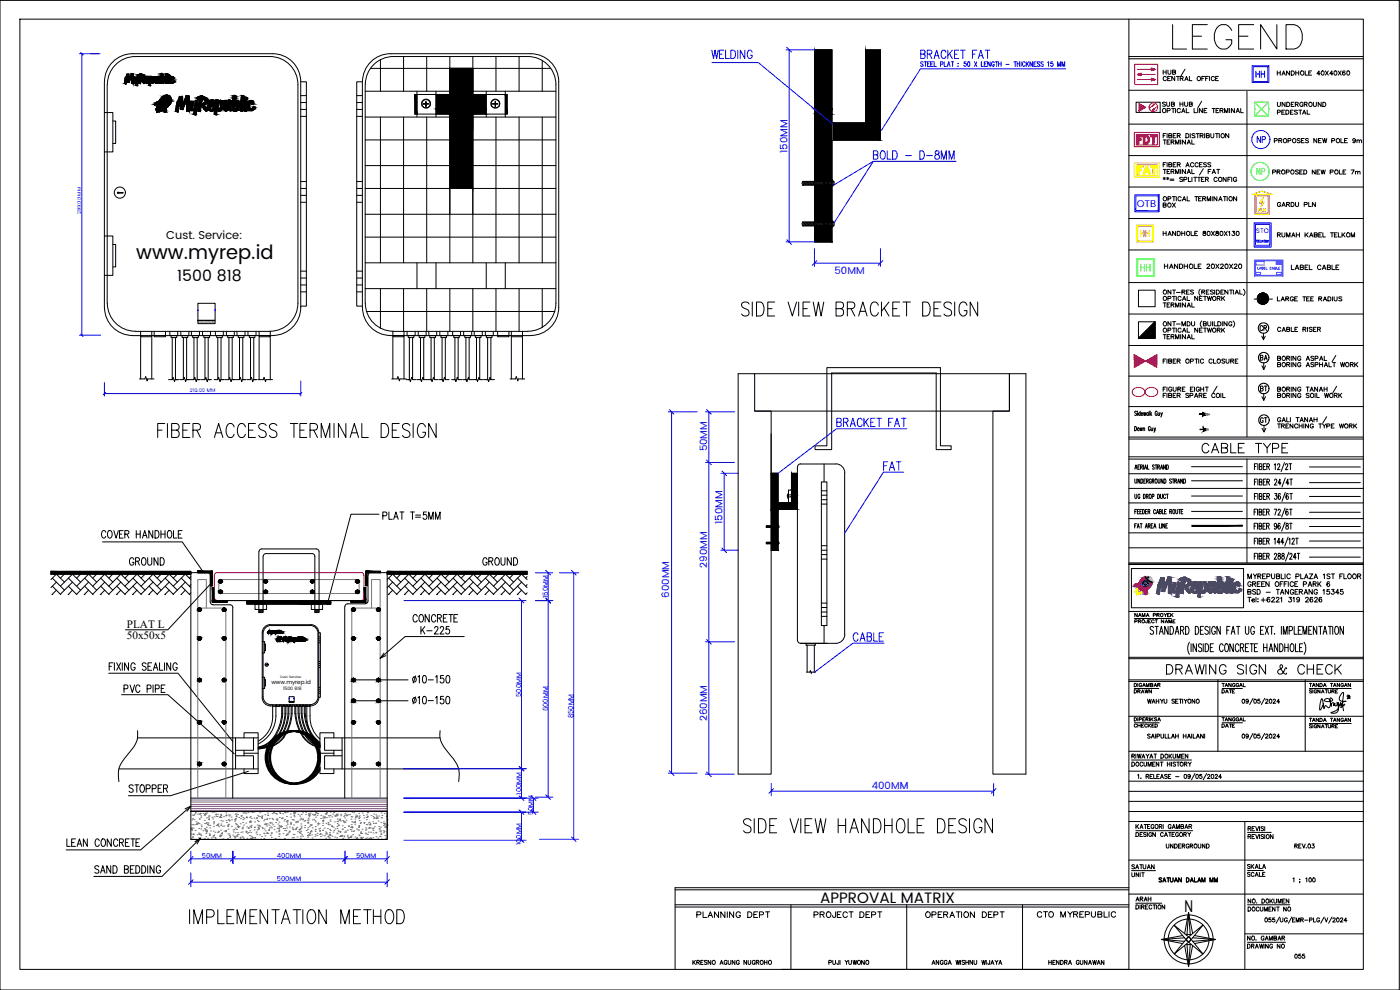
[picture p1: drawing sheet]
<svg xmlns="http://www.w3.org/2000/svg" width="420mm" height="297mm" viewBox="0 0 420 297" stroke-linecap="round" stroke-linejoin="round" font-family="sans-serif">
<defs><g id="words">
<text font-size="11.9" x="350.7" y="15.9">LEGEND</text>
<g font-size="7.9">
<text x="221.2" y="96">SIDE VIEW BRACKET DESIGN</text>
<text x="46.2" y="132.6">FIBER ACCESS TERMINAL DESIGN</text>
<text x="221.9" y="251.2">SIDE VIEW HANDHOLE DESIGN</text>
<text x="55.7" y="278.3">IMPLEMENTATION METHOD</text>
</g>
<g font-size="6.2">
<text x="359.5" y="137.2">CABLE TYPE</text>
<text x="348.9" y="203.6">DRAWING SIGN &amp; CHECK</text>
</g>
<text font-size="5.9" x="40.9" y="77.6">www.myrep.id</text>
<g font-size="5.7" fill="#00f">
<text x="275.2" y="18.7">BRACKET FAT</text>
<text x="261.1" y="49">BOLD - D-8MM</text>
<text x="249.8" y="129.1">BRACKET FAT</text>
<text x="263.9" y="142.2">FAT</text>
<text x="254.7" y="193.7">CABLE</text>
</g>
<text font-size="5.7" x="125.2" y="191.6">K-225</text>
<text font-size="5.3" fill="#f00" x="340.4" y="44.1">FDT</text>
<text font-size="5.3" fill="#ffbf00" x="340.4" y="53.3">FAT</text>
<text font-size="5.3" fill="#ff7f00" x="341.1" y="72.3">HH</text>
<text font-size="5.3" fill="#0f0" x="341.1" y="82.5">HH</text>
<g font-size="5.3">
<text x="113.6" y="157">PLAT T=5MM</text>
<text x="37.7" y="170.7">GROUND</text>
<text x="143.6" y="170.7">GROUND</text>
<text x="37.4" y="238.8">STOPPER</text>
</g>
<g font-size="4.9" fill="#00f">
<text x="375.7" y="24.3">HH</text>
<text x="376.1" y="44.1">NP</text>
</g>
<text font-size="4.9" fill="#0f0" x="376.1" y="53.6">NP</text>
<g font-size="4.9">
<text x="376.8" y="100.5">CR</text>
<text x="355.5" y="273.5">N</text>
<text x="207.8" y="276.6">PLANNING DEPT</text>
<text x="243.1" y="276.6">PROJECT DEPT</text>
<text x="276.6" y="276.6">OPERATION DEPT</text>
<text x="310.1" y="276.6">CTO MYREPUBLIC</text>
</g>
<text font-size="4.7" x="53.2" y="84.3">1500 818</text>
<text font-size="4.5" x="246.1" y="270.9">APPROVAL MATRIX</text>
<g font-size="4.4">
<text x="347.8" y="63.5">BOX</text>
<text x="377.1" y="109.4">BA</text>
<text x="377.1" y="118.5">BT</text>
<text x="377.1" y="128.1">GT</text>
<text x="339.7" y="271.6">ARAH</text>
</g>
<g font-size="4">
<text x="382.1" y="63.1">GARDU PLN</text>
<text x="339" y="209.2">DRAWN</text>
<text x="365.5" y="209.2">DATE</text>
<text x="365.5" y="219.4">DATE</text>
<text x="338.3" y="261.8">SATUAN</text>
<text x="373.2" y="261.8">SKALA</text>
<text x="338.3" y="264.2">UNIT</text>
<text x="387.3" y="288.6">055</text>
</g>
<text font-size="3.5" fill="#ff7f00" x="376.4" y="64.6">PLN</text>
<g font-size="3.4">
<text x="49.9" y="71.7">Cust. Service:</text>
<text x="38.1" y="188.4">PLAT L</text>
<text x="38.1" y="191.8">50x50x5</text>
</g>
<text font-size="3.1" fill="#808080" x="360.9" y="130.2">6M</text>
<g font-size="3" fill="#00f">
<text x="236.3" y="45.9" transform="rotate(-90 236.3 45.9)">150MM</text>
<text x="341.2" y="62">OTB</text>
<text x="250.4" y="82.3">50MM</text>
<text x="212.2" y="135.5" transform="rotate(-90 212.2 135.5)">50MM</text>
<text x="216.8" y="157.3" transform="rotate(-90 216.8 157.3)">150MM</text>
<text x="212.3" y="170.3" transform="rotate(-90 212.3 170.3)">290MM</text>
<text x="200.9" y="179.4" transform="rotate(-90 200.9 179.4)">600MM</text>
<text x="212.3" y="216.4" transform="rotate(-90 212.3 216.4)">260MM</text>
<text x="261.6" y="236.8">400MM</text>
</g>
<g font-size="2" fill="#00f">
<text x="377" y="70">STO</text>
<text x="164.4" y="179.4" transform="rotate(-90 164.4 179.4)">150MM</text>
<text x="156.4" y="209.1" transform="rotate(-90 156.4 209.1)">500MM</text>
<text x="164.4" y="213.4" transform="rotate(-90 164.4 213.4)">600MM</text>
<text x="172" y="215.5" transform="rotate(-90 172 215.5)">850MM</text>
<text x="156.4" y="238.4" transform="rotate(-90 156.4 238.4)">100MM</text>
<text x="160" y="244.6" transform="rotate(-90 160 244.6)">50MM</text>
<text x="60.6" y="257.5">50MM</text>
<text x="83.1" y="257.5">400MM</text>
<text x="106.8" y="257.5">50MM</text>
<text x="156.4" y="253.6" transform="rotate(-90 156.4 253.6)">100MM</text>
<text x="83.1" y="264.5">500MM</text>
</g>
<text font-size="1.7" x="81.4" y="205.1">www.myrep.id</text>
<g font-size="1.5" fill="#00f">
<text x="24.3" y="64.2" transform="rotate(-90 24.3 64.2)">289.00 MM</text>
<text x="57" y="117.6">210.00 MM</text>
</g>
<text font-size="1.4" x="85" y="207.1">1500 818</text>
<text font-size="1" x="84" y="203.4">Cust. Service:</text>
<text font-size=".9" x="59.5" y="97">XYZ0123456789</text>
<text font-size=".3" x="86.8" y="210.7">XYZ0123456789</text>
</g></defs>
<!-- layer: 0 -->
<g fill="none" stroke="#000" stroke-width=".3">
<path d="M0 .1h419.9v296.9h-419.9zM6 5.7h403.2v285.2h-403.2zM33.8 18.6a8.4 8.4 0 0 1 6-2.5h42a8.4 8.4 0 0 1 8.5 8.4v67.8a8.5 8.5 0 0 1-8.5 8.4h-42a8.5 8.5 0 0 1-8.5-8.4l.1-67.8a8.4 8.4 0 0 1 2.4-5.9zM81 17h-40.4a8.5 8.5 0 0 0-8.4 8.4v65.6a8.4 8.4 0 0 0 8.4 8.4h40.4M81 17a8.4 8.4 0 0 1 8.4 8.4v65.6a8.4 8.4 0 0 1-8.4 8.4M111.3 18.6a8.4 8.4 0 0 1 5.9-2.5h42.1a8.4 8.4 0 0 1 8.4 8.4v67.8a8.4 8.4 0 0 1-8.4 8.4h-42.1a8.5 8.5 0 0 1-8.4-8.4v-67.8a8.7 8.7 0 0 1 2.5-5.9zM158.4 17h-40.4a8.4 8.4 0 0 0-8.4 8.4v65.6a8.5 8.5 0 0 0 8.4 8.4h40.4M158.4 17a8.4 8.4 0 0 1 8.4 8.4v65.6a8.4 8.4 0 0 1-8.4 8.4M338.8 5.7v285.2h-104.3M31.3 33.8h2.6v11.8h-2.6M33.9 36.3h.8v6.7h-.8M38.1 22.3l.6-.1v1.6l.7-1.8 .6 .2v2.9l-.5-.1v-2.1l-.8 1.9-.4-.2v-1.4l-.5 2-.5-.2z"/>
<path d="M40.3 23.1h.5l-.2 1 .1 .6 .4-1.6h.5l-.4 2.6-.4-.1 .1-.8-.5 .2-.3-.4zM41.4 22.4a1.32 1.32 0 0 1 2.1 1l-.8 .5 .7 .6a1.08 1.08 0 0 1 .2-1.1 1.08 1.08 0 0 1 1.1-.3 .7 .7 0 0 1 0 .8 .7 .7 0 0 1-.8 .2v.6l.5-.1 .2-.4h.3l.1-1.3h.4l.1 .2 .3-.1a1.09 1.09 0 0 1 .7 .9 1.09 1.09 0 0 1-.6 1l-.7-.1-.2 .9-.3-.1v-.9l-.6 .4-.5-.4-.4 .4-1-1.3-.1 1.2h-.6l.4-2.3-.3 .1zM42.5 22.7l.5 .3v.3l-.7 .4zM44.3 23.1l-.1 .8zM45.6 23.5l.2-.3v1.3l-.3 .2-.1-.5zM46.5 31.1l.4-.4h.6a2.62 2.62 0 0 1 3.4-1.9 2.29 2.29 0 0 1-1 3.6v.9l-.5 .4a.55 .55 0 0 0-.5-.7l-.7-.4-.5 .2 .1-.4-.4-.5a.54 .54 0 0 0-.3-.6 .54 .54 0 0 0-.7 .2zM46.6 23h.5l-.1 1.6 .4-1.7 .5 .2-.1 1.4h.2l.4-2.5 .5 .3-.2 .8 .4-.1a1.08 1.08 0 0 1 .3 1.5 1.08 1.08 0 0 1-1.4 .4h-.5v-.4a.55 .55 0 0 1-.8 .4 .55 .55 0 0 1-.2-.8zM47.2 31.9l-.4 1.1 .3-.1-.1 .8 .7-.3v.3l.9-.6M47.2 31.7l.4 1.1 1 .3 .2-.1M47.4 32.2l-.1 1.1 1-.3M48.9 23.4l.1 .7-.3 .6-.1-.8zM49.5 28.7l1 1.3 .9 .3"/>
<path d="M49.6 28.6l1 1.2 .8 .4M49.9 22.1l.5 .1-.4 2.8-.5-.1zM50.1 28.8h.4zM50.4 23.1l.5 .1-.2 1.4 .3-.2a.86 .86 0 0 1 .1-1 .86 .86 0 0 1 1.1-.2l-.1 .5h-.3v-.2a.54 .54 0 0 0-.5 .6 .54 .54 0 0 0 .6 .4l.2-.4 .3 .1v.4a1.09 1.09 0 0 1-1.3 .2l-.6 .2a1.7 1.7 0 0 1-.1-1.9zM53.8 29l1-.1 .1 2.5 1-2.8 .9 .2 .1 4.7-.9-.1v-3.4l-1.1 2.9-.7-.2-.1-2.2-.7 3.1-.8-.2 .5-2.4zM57.3 30.4h.8l-.3 1.4v.9l.2 .1 .4-.9 .2-1.7 .8 .1-.7 4.2-.6-.2 .2-1.3-.8 .2-.5-.5zM59.1 29.3l.5-.2a1.62 1.62 0 0 1 2.1 .1 1.16 1.16 0 0 1 .7 1.4 1.16 1.16 0 0 1-1.3 .9l1.2 1.1 .1-.7a1.39 1.39 0 0 1 .4-1.4 1.39 1.39 0 0 1 1.5-.2 1.16 1.16 0 0 1-.9 1.7l-.3-.1-.1 .9 .9-.1 .3-.8 .4 .1 .1-2h.7l.1 .4 .6-.3 .6 .1a2.81 2.81 0 0 1-.4 3l-.9 .1-.3-.3-.1 1.4-.7-.1 .1-1.5-.4 .5-.6 .1-.9-.6-.6 .6-1.5-2-.2 1.9-.9-.1 .6-3.5-.5 .1zM60.7 29.6l.7 .3 .2 .6-1.1 .7zM63.7 30.4l.1 .5-.4 .6-.1-.4zM66.1 30.6h.1a2.52 2.52 0 0 1-.4 2.2l-.4-.2v-.5l.2-.8zM67.3 30.2h.8v.7a1.59 1.59 0 0 0-.2 1.8l.4-.8 .3-1.9h.2l.6 .4-.2 2.1h.4l.5-3.8 .5-.1 .3 .3-.2 1.4 .3-.1a.72 .72 0 0 1 .9 .6 2.36 2.36 0 0 1-1.1 2.5l-1-.3-.5 .3-.5-.1-.1-.6a.84 .84 0 0 1-.9 .7 .84 .84 0 0 1-.7-1zM70.7 31l.4-.2 .1 .3a1.47 1.47 0 0 1-.5 1.7l-.3-.4z"/>
<path d="M72.5 28.6l.8 .2-.6 3.1v1.4h-.4l-.3-.2zM73.3 30.3l.8 .2-.2 .4-.1 1.8 .5-.3-.1-.7a1.33 1.33 0 0 1 1.1-1.6l.5 .1 .3 .3-.1 .8-.5-.1-.1-.4a1.05 1.05 0 0 0-.1 1.9l.5-.1 .3-.7 .4 .3a1.38 1.38 0 0 1-2.1 .8l-1 .3-.2-.3zM90.3 24.5h1.6v67.3h-1.6M90.3 28.7h1.6M90.3 30.8h1.6M90.3 32.8h1.6M90.3 34.9h1.6M107.1 28.7h1.7M107.1 30.8h1.7M107.1 32.8h1.7M107.1 34.9h1.7M108.8 24.5h-1.7v67.3h1.7"/>
<path d="M338.8 27.1h70.4M338.8 37.2h70.4M349.1 21v1.3M349.1 21.6h.9M349.8 30.8l-.3-.2-.6 .2 .1 .3 .8 .4-.3 .4-.6-.2M350 21v1.3M350.1 23.2a.55 .55 0 0 0-.9 0 .55 .55 0 0 0 0 .8 .55 .55 0 0 0 .9-.1M350.1 30.6v.9l.4 .4 .5-.2v-1.1M350.3 33.2h.6l.3-.4-.3-.3h-.6v1.3M350.4 23.5h.5M350.5 21l.1 1.1 .3 .2 .5-.4v-.9M351.3 22.9h-.9v1.3h.9"/>
<path d="M351.6 31.2h.7l.2-.3-.4-.3h-.5v1.3l.8-.1 .1-.3-.4-.3M351.6 32.5h.9M351.9 21.6h.8l.1-.4-.9-.2v1.3l.9-.1v-.5l-.3-.1M352.1 32.5v1.3M352.6 22.9v1.3l-.9-1.3v1.3M352.8 32.5v1.3M353.1 22.9h.8M353.5 22.9v1.3M354.1 30.6v1.3M354.1 31.2h.9M354.2 23.5l.8-.1v-.3l-.8-.2v1.3M354.2 32.8a.55 .55 0 0 0-.8 0 .55 .55 0 0 0 0 .8 .55 .55 0 0 0 .8-.1"/>
<path d="M354.6 33.8l.5-1.3 .5 1.3M354.7 23.5l.4 .7M354.8 33.4h.7M355 30.6v1.3M355.5 30.6v.9l.4 .4 .5-.2v-1.1M355.6 24.2l.5-1.3 .5 1.3M355.6 20.8l-1.1 1.9M355.8 23.8h.6M356 32.5v1.3h.8M357 22.9v1.3h.7M357 31.2h.7l.1-.3-.3-.3h-.5v1.3l.8-.1v-.3l-.3-.3M358.4 32.5v1.3h.7"/>
<path d="M359.5 32.5v1.3M360.6 30.4l-1.1 1.9M360.7 23.5h.5M360.8 32.5v1.3l-.8-1.3v1.3M361.4 33.1h.5M361.5 22.9h-.8v1.3M361.8 23.5h.5M362.2 32.5h-.8v1.3h.8M362.7 22.9h-.9v1.3M363 22.9v1.3M363.8 32.5h.9M364.2 32.5v1.3"/>
<path d="M364.4 23.2a.53 .53 0 0 0-.7-.2 .53 .53 0 0 0-.2 .7 .48 .48 0 0 0 .4 .5 .48 .48 0 0 0 .5-.3M364.8 23.5h.5M365 33.1h.5M365.7 22.9h-.9v1.3h.9M365.8 32.5h-.8v1.3h.8M366.1 33.1h.8l.2-.3-.4-.3h-.6v1.3M366.6 33.1l.5 .7M367.5 33.8v-1.3l.5 1.3 .5-1.3v1.3M369 32.5v1.3M370.5 32.5v1.3l-.9-1.3v1.3M371 33.8l.5-1.3 .5 1.3M371.1 33.4h.7"/>
<path d="M372.4 32.5v1.3h.7M374.2 27.4v103.7M383.3 21.3v1.2M383.3 21.9h.9M383.4 30.7v1.1l.4 .1 .5-.3v-.9M383.4 33.7l.7-.1 .2-.3-.9-.3v1.3M384.2 21.3v1.2M384.7 33.6h.5M384.7 22.5l.5-1.2 .5 1.2M384.9 22.1h.6M385.5 33h-.8v1.3h.8M385.7 30.7v1.2l-.9-1.2v1.2"/>
<path d="M385.9 33h.5a.65 .65 0 0 1 .4 .7 .65 .65 0 0 1-.4 .6h-.5zM386.2 30.7h.4a.68 .68 0 0 1 .5 .6 .68 .68 0 0 1-.5 .6h-.4zM387 21.3v1.2l-.9-1.2v1.2M387.3 33.6h.5M387.5 21.3h.5a.66 .66 0 0 1 .5 .6 .66 .66 0 0 1-.5 .6h-.5zM387.5 31.3h.5M388.1 33h-.8v1.3h.8M388.4 30.7h-.9v1.2h.9M388.7 31.3l.8-.1 .1-.3-.3-.2h-.6v1.2M388.9 21.9h.9M388.9 21.3v1.2M389.2 31.3l.4 .6"/>
<path d="M389.4 33.2l-.4-.2-.5 .2v.3l.9 .4-.4 .4-.5-.2M389.8 33h.9M389.8 21.3v1.2M390.2 33v1.3M390.9 34.3l.5-1.3 .5 1.3M391 31a.55 .55 0 0 0-.8-.1 .55 .55 0 0 0 0 .8 .55 .55 0 0 0 .8 0l-.3-.2M391.1 33.9h.7M391.4 31.3l.9-.1v-.4l-.9-.1v1.2M391.7 21.3v1.2h.8M391.9 31.3l.4 .6M392.3 33v1.3h.8M392.8 21.9h.5"/>
<path d="M393.6 21.3h-.8v1.2h.8M394.2 30.7v.9l.3 .3 .5-.1 .1-1.1M396.2 22.1h-1l.7-.8v1.2M396.5 30.7v1.2l-.9-1.2v1.2M396.7 21.3a.58 .58 0 0 1 .7 .6 .58 .58 0 0 1-.7 .6l-.2-.5zM397 30.7a.71 .71 0 0 1 .8 .3 .71 .71 0 0 1 0 .8l-.8 .1zM397.8 21.3l.9 1.2M398.7 21.3l-.9 1.2M400 22.1h-.9l.6-.8v1.2M400.5 21.3a.59 .59 0 0 1 .7 .6 .59 .59 0 0 1-.7 .6l-.2-.5zM401.6 21.3l.9 1.2M402.5 21.3l-.9 1.2"/>
<path d="M403.6 21.4v-.1a.58 .58 0 0 0-.7 .5 .58 .58 0 0 0 .6 .7 .4 .4 0 0 0 0-.7 .4 .4 0 0 0-.6 .3M404.4 21.3a.59 .59 0 0 1 .7 .6 .59 .59 0 0 1-.7 .6l-.2-.5zM35.3 57.7l1.7 .2-1.7 .1M35.4 57.7l-.2 .1 .2 .2M90.3 54.5h1.6M90.3 56.5h1.6M90.3 58.6h1.6M107.1 54.5h1.7M107.1 56.5h1.7M107.1 58.6h1.7M338.8 56.1h70.4M338.8 46.7h70.4"/>
<path d="M349.1 50.8h.9M349.1 53.4l.6 .3M349.1 42h.9M349.7 53.4l-.6 .3M349.9 48.8h-.8v1.3M349.9 40.1h-.8v1.2M350.1 53.4l.7 .3M350.3 40.1v1.2M350.3 48.8v1.3M350.3 51.5h.5M350.3 42.6h.5M350.4 53.2v.7"/>
<path d="M350.8 49.4l.7-.1 .2-.2-.4-.3h-.5v1.3l.8-.2 .1-.3-.4-.2M350.8 40.7l.8-.1 .1-.3-.4-.2h-.5v1.2h.7l.2-.4-.4-.2M350.8 53.4l-.7 .3M351.1 50.8h-.8v1.3h.8M351.1 42h-.8v1.3h.8M351.2 53.7h1.1M351.2 54.1h1.1M351.5 51.5l.8-.2v-.3l-.8-.2v1.3M351.5 42.6l.8-.1v-.4l-.8-.1v1.3M351.9 51.5l.4 .6M351.9 42.6l.4 .7M352.1 49.4h.5"/>
<path d="M352.1 40.7h.5M352.8 52.1v-1.3l.5 1.3 .5-1.3v1.3M352.8 43.3v-1.3l.5 1.3 .5-1.3v1.3M352.9 48.8h-.8v1.3h.8M352.9 40.1h-.8v1.2h.8M353.3 49.4l.8-.1 .1-.4-.9-.1v1.3M353.3 40.7l.9-.1v-.4l-.9-.1v1.2M353.8 49.4l.4 .7M353.8 40.7l.4 .6M354.3 42v1.3M354.3 50.8v1.3M354.9 53.4l-.3-.2-.6 .2 .1 .2 .8 .5-.3 .4-.6-.2"/>
<path d="M355 59.8h.7M355.3 53.9l.9-.2v-.4l-.9-.1v1.3M355.8 50.8v1.3l-1-1.3v1.3M355.8 42v1.3l-1-1.3v1.3M355.9 50.1l.5-1.3 .5 1.3M355.9 40.1a.71 .71 0 0 1 .8 .3 .71 .71 0 0 1 0 .8l-.8 .1zM356.1 49.6h.6M356.3 59v1.3h.7M356.3 52.1l.5-1.3 .5 1.3M356.3 43.3l.5-1.3 .5 1.3M356.4 51.7h.7M356.4 42.8h.7"/>
<path d="M356.7 53.2v1.3h.7M357.2 40.1v1.2M357.7 50.8v1.3h.7M357.7 42v1.3h.7M357.7 53.2v1.3M358.3 49.1a.51 .51 0 0 0-.6-.3 .51 .51 0 0 0-.4 .5v.3a.51 .51 0 0 0 .4 .5 .51 .51 0 0 0 .6-.3M358.3 53.2h.9M358.6 59h.9M358.6 40.3l-.3-.2-.6 .2 .2 .3 .6 .2v.5l-.8-.1M358.7 53.2v1.3M359 59v1.3M359 40.1h.9"/>
<path d="M359.4 53.2h.9M359.5 40.1v1.2M359.6 49.1a.48 .48 0 0 0-.6-.3 .48 .48 0 0 0-.4 .5v.3a.48 .48 0 0 0 .4 .5 .48 .48 0 0 0 .6-.3M359.7 59.6h.5M359.8 53.2v1.3M360 49.4h.5M360.2 40.7l.8-.1v-.4l-.8-.1v1.2M360.6 59h-.9v1.3h.9M360.6 53.8h.5M360.6 40.7l.5 .6M360.8 48.8h-.8v1.3h.8M360.9 59.6l.8-.1 .1-.4-.9-.1v1.3"/>
<path d="M361.1 50.6l-1.1 1.9M361.4 53.2h-.8v1.3h.8M361.4 59.6l.4 .7M361.5 40.1v1.2M361.8 53.8l.7-.1 .2-.2-.2-.3h-.7v1.3M362 40.7l.8-.1 .1-.3-.3-.2h-.6v1.2h.8l.1-.4-.3-.2M362.1 49l-.3-.2-.6 .2 .1 .3 .8 .4-.3 .4-.6-.2M362.2 53.8l.5 .7M362.6 51.5h.5M363.4 49l-.3-.2-.6 .2 .1 .3 .8 .4-.3 .4-.6-.2M363.4 40.1v1.1l.4 .1 .5-.3v-.9M363.4 50.8h-.8v1.3"/>
<path d="M363.8 52.1l.5-1.3 .5 1.3M363.8 59v1.3M363.9 51.7h.7M364.8 40.1h.9M365.2 50.8h.9M365.2 59v1.3l-.9-1.3v1.3M365.2 40.1v1.2M365.3 53.5a.56 .56 0 0 0-.8-.1 .56 .56 0 0 0 0 .8 .56 .56 0 0 0 .8 0M365.6 50.8v1.3M365.9 59.8h.7M365.9 40.1v1.2M367.2 59h.8"/>
<path d="M367.6 59v1.3M368 53.2v1.3l-.9-1.3v1.3M368.3 59v1.3M368.5 53.8h.5M368.8 40.1v1.2l-1-1.2v1.2M369.3 53.2h-.8v1.3M369.7 53.2v1.3M371.1 59v1.3l-.9-1.3v1.3M371.1 53.5a.54 .54 0 0 0-.7-.3 .54 .54 0 0 0-.2 .8 .49 .49 0 0 0 .4 .5 .49 .49 0 0 0 .5-.5h-.3M381.9 51.6h.8l.1-.4-.9-.2v1.2M382.4 42.2l.9-.1v-.4l-.9-.1v1.2M383.2 51.6l.8-.1 .2-.3-1-.2v1.2"/>
<path d="M383.7 51.6l.5 .6M383.8 42.1h.8v-.4l-.8-.1v1.2M384.3 42.1l.4 .7M386 51.6h.8l.1-.4-.9-.2v1.2M386.5 42.2l.9-.1v-.4l-.9-.1v1.2M389.7 51.2l-.4-.2-.5 .2v.2l.8 .4v.4l-.8-.1M390.1 51.6h.5M390.2 41.8l-.3-.2h-.5v.5l.7 .2 .1 .4-.3 .1-.6-.1M390.6 42.1h.5M390.9 51h-.8v1.2h.8M391.3 51h.4a.63 .63 0 0 1 .5 .6 .63 .63 0 0 1-.5 .6h-.4zM391.4 41.6h-.8v1.2h.8"/>
<path d="M392.7 41.8l-.3-.2-.6 .2 .1 .3 .7 .3v.4l-.8-.1M394.7 51v1.2l-.9-1.2v1.2M395.2 41.6v1.2l-.9-1.2v1.2M395.2 51.6h.5M395.7 42.1h.5M396.1 51h-.9v1.2h.9M396.5 51l.3 1.2 .3-1.2 .3 1.2 .3-1.2M396.5 41.6h-.8v1.2h.8M396.9 41.6l.4 1.2 .3-1.2 .3 1.2 .3-1.2M399.2 51.6h.8v-.5l-.8-.1v1.2M399.7 42.2l.8-.1v-.4l-.8-.1v1.2M402 51v1.2h.7"/>
<path d="M402.4 41.6v1.2h.8M403.1 51.6h.5M403.5 42.1h.5M403.9 51h-.8v1.2h.8M404.4 41.6h-.9v1.2h.9M405.5 51h.9l-.7 1.2M406.8 42a.43 .43 0 0 1-.5 .4 .43 .43 0 0 1-.3-.6 .43 .43 0 0 1 .7 0l-.1 1-.6-.1M406.8 51.6l.6-.1 .1 .7M406.8 51.4v.8M407.2 42.2l.3-.2 .4 .1v.7M407.2 42v.8M407.5 51.6l.6-.1 .1 .7"/>
<path d="M407.9 42.2l.4-.2 .3 .1v.7M31.3 70.8h2.6v11.8h-2.6M33.9 73.3h.8v6.8h-.8M90.3 60.7h1.6M107.1 60.7h1.7M338.8 75h70.4M338.8 65.6h70.4M349.1 69.4v1.3M349.1 70h.9M350 69.4v1.3M350.5 70.7l.5-1.3 .5 1.3M350.7 70.3h.6"/>
<path d="M352.8 69.4v1.3l-.9-1.3v1.3M353.3 69.4h.5a.68 .68 0 0 1 .4 .6 .68 .68 0 0 1-.4 .7h-.5zM354.7 70h.9M354.7 69.4v1.3M354.8 60.3l.6-1.3 .5 1.3M355.6 69.4v1.3M357.5 69.4v1.3h.8M358.6 70h.5M359.4 69.4h-.8v1.3h.8M361.1 69.5v.2a.72 .72 0 0 1 .7 .9h-.7v-.5l.7-.4v-.2zM362.3 60.3v-1.3l.5 1.3 .5-1.3v1.3M363.6 69.4l.8 1.3"/>
<path d="M364.4 69.4l-.8 1.3M365 69.5v.3l.8 .5a.47 .47 0 0 1-.5 .4 .47 .47 0 0 1-.5-.4l.9-.6-.1-.2zM365.8 60.3l.5-1.3 .5 1.3M366.3 69.5a.59 .59 0 0 1 .7 .5 .59 .59 0 0 1-.7 .6l-.2-.5zM367.4 69.4l.9 1.3M368.3 69.4l-.9 1.3M368.7 69.6l.3-.2v1.3M369.8 69.4h.7l-.3 .5a.4 .4 0 0 1 .4 .4 .4 .4 0 0 1-.4 .4l-.5-.3M371.2 69.5a.59 .59 0 0 1 .7 .5 .59 .59 0 0 1-.7 .6l-.2-.5zM383.4 70.5l.8-.2v-.3l-.8-.2v1.3M383.8 70.5l.5 .6M384.7 69.8l.1 1.1 .3 .2 .5-.3v-1"/>
<path d="M386.1 71.1v-1.3l.5 1.3 .5-1.3v1.3M387.6 71.1l.6-1.3 .5 1.3M387.9 70.7h.6M389 69.8v1.3M389 70.5h1M390 69.8v1.3M391.7 69.8v1.3M392 70.4l.6 .7M392.6 69.8l-.9 .9M393 71.1l.5-1.3 .5 1.3M393.2 70.7h.7M394.4 70.5l.9-.2 .1-.2-.4-.3h-.6v1.3h.8l.2-.4-.4-.2"/>
<path d="M395.8 70.5h.5M396.6 69.8h-.8v1.3h.8M397 69.8v1.3h.8M399.3 69.8h.9M399.8 69.8v1.3M400.5 70.5h.5M401.3 69.8h-.8v1.3h.8M401.7 69.8v1.3h.8M402.8 69.8v1.3M403.1 70.4l.5 .7M403.6 69.8l-.8 .9M405.5 71.1v-1.3l.5 1.3 .5-1.3v1.3"/>
<path d="M42.2 99.4v1.3M45.6 99.4v1.3M46.3 99.4v1.3M49.7 99.4v1.3M51 99.4v1.3h2.3v-1.3M54.3 99.4v1.3h2.4v-1.3M57.4 99.4v1.3h2.5v-1.3M59.4 91h5.2v5.1h-5.2zM59.4 96.1h5.2v1h-5.2zM60.8 99.4v1.3h2.4v-1.3M64.6 99.4v1.3h2.4v-1.3M67.9 99.4v1.3h2.4v-1.3"/>
<path d="M71.1 99.4v1.3h2.4v-1.3M74.4 99.4v1.3h2.4v-1.3M77.8 99.4v1.3h3.3v-1.3M90.3 81.4h1.6M90.3 83.4h1.6M90.3 85.5h1.6M90.3 87.6h1.6M107.1 81.4h1.7M107.1 83.4h1.7M107.1 85.5h1.7M107.1 87.6h1.7M117.9 99.4v1.3h3.3v-1.3"/>
<path d="M122.2 99.4v1.3h2.4v-1.3M125.5 99.4v1.3h2.4v-1.3M128.7 99.4v1.3h2.4v-1.3M132 99.4v1.3h2.4v-1.3M135.8 99.4v1.3h2.4v-1.3M139.1 99.4v1.3h2.5v-1.3M142.3 99.4v1.3h2.4v-1.3M145.7 99.4v1.3h2.3v-1.3M149.4 99.4v1.3h3.3v-1.3M153.5 99.4v1.3M156.8 99.4v1.3M338.8 94.2h70.4"/>
<path d="M338.8 84.8h70.4M341.7 87.1h5v4.9h-5zM349.1 90.9h.9M349.5 90.9v1.2M350.3 91.5h.5M350.5 89.6l.8-.1 .1-.4-.9-.2v1.3M350.5 99.1l.8-.1 .1-.3-.9-.2v1.2M351.1 90.9h-.8v1.2h.8M351.4 96.5v1.3l-.9-1.3v1.3M351.4 87v1.3l-.9-1.3v1.3M351.5 91.5l.8-.1v-.4l-.8-.1v1.2M351.8 88.9h1"/>
<path d="M351.8 98.5h1M351.9 91.5l.4 .6M351.9 96.5h.9M351.9 87h.9M352.3 88.9v1.3M352.3 98.5v1.2M352.3 87v1.3M352.3 96.5v1.3M352.8 92.1v-1.2l.5 1.2 .5-1.2v1.2M353 88.9v1.3M353 98.5v1.2M353.1 97.2h1.1"/>
<path d="M353.1 87.7h1.1M354.3 90.9v1.2M354.5 89.2a.48 .48 0 0 0-.6-.3 .48 .48 0 0 0-.4 .5 .54 .54 0 0 0 .2 .7 .54 .54 0 0 0 .7-.1l.1-.1M354.5 98.7a.48 .48 0 0 0-.6-.2 .48 .48 0 0 0-.4 .4 .54 .54 0 0 0 .2 .7 .54 .54 0 0 0 .7-.1l.1-.1M354.7 97.8v-1.3l.5 1.3 .6-1.3v1.3M354.7 87.6l.8-.1 .1-.3-.9-.2v1.3M354.8 90.2l.6-1.3 .5 1.3M354.8 99.7l.6-1.2 .5 1.2M355 89.7h.7M355 99.3h.7M355.2 87.6l.4 .7M355.8 90.9v1.2l-1-1.2v1.2"/>
<path d="M356.1 87.6h.5M356.3 88.9v1.3h.7M356.3 92.1l.5-1.2 .5 1.2M356.3 98.5v1.2h.7M356.3 96.5a.71 .71 0 0 1 .7 .3 .71 .71 0 0 1 0 .8l-.7 .2zM356.4 91.7h.7M356.9 87h-.8v1.3h.8M357.6 96.5v.9l.4 .4 .5-.4v-.9M357.7 90.9v1.2h.7M358.2 87.2l-.8-.1-.1 .3 .8 .4 .1 .3-.3 .2-.6-.2M359.5 88.9v1.3l-.9-1.3v1.3M359.5 98.5v1.2l-.9-1.2v1.2"/>
<path d="M360 99h.5M360 89.5h.5M360.2 86.8a1.27 1.27 0 0 0 0 1.9M360.7 96.3a1.2 1.2 0 0 0 0 1.9M360.7 87.6l.8-.1v-.4l-.8-.1v1.3M360.8 88.9h-.8v1.3h.8M360.8 98.5h-.8v1.2h.8M361.1 97.1l.8-.1 .1-.2-.3-.3h-.6v1.3l.8-.1 .1-.3-.3-.3M361.1 87.6l.5 .7M361.2 88.9h.9M361.2 98.5h.9M361.7 88.9v1.3"/>
<path d="M361.7 98.5v1.2M362 87.6h.5M362.3 88.9l.4 1.3 .3-1.3 .3 1.3 .3-1.3M362.3 98.5l.4 1.2 .3-1.2 .3 1.2 .3-1.2M362.5 96.5v.9l.3 .4 .6-.4v-.9M362.8 87h-.8v1.3h.8M363.9 96.5v1.3M364.2 87.2l-.8-.1-.1 .3 .7 .3 .2 .4-.4 .2-.5-.2M364.4 96.5v1.3h.8M364.5 87v1.3M365 87h.5a.63 .63 0 0 1 .4 .6 .63 .63 0 0 1-.4 .7h-.5zM365.3 89.5l.8-.1v-.4l-.8-.1v1.3"/>
<path d="M365.3 99l.8-.1v-.4h-.8v1.2M365.5 96.5h.4a.66 .66 0 0 1 .5 .6 .66 .66 0 0 1-.5 .7h-.4zM365.8 89.5l.4 .7M365.8 99l.4 .7M366.4 87.6h.5M366.6 88.9v1.3M366.6 98.5v1.2M366.8 96.5v1.3M366.9 89.4l.6 .8M366.9 99l.6 .7M367.2 87h-.8v1.3h.8M367.5 88.9l-.9 .8"/>
<path d="M367.5 98.5l-.9 .8M368.3 96.5v1.3l-1-1.3v1.3M368.5 87v1.3l-.9-1.3v1.3M369 87h.9M369.4 87v1.3M369.7 96.8a.48 .48 0 0 0-.5-.3 .48 .48 0 0 0-.4 .5 .54 .54 0 0 0 .2 .7 .54 .54 0 0 0 .7-.1v-.3h-.3M370.1 96.3a1.2 1.2 0 0 1 0 1.9M370.2 87v1.3M370.7 88.3l.5-1.3 .5 1.3M370.9 87.8h.6M372.1 87v1.3h.7M373.2 86.8a1.2 1.2 0 0 1 0 1.9"/>
<path d="M376.4 89.7h5.5M383.4 89.1v1.2h.7M384.4 98.5a.56 .56 0 0 0-.8-.1 .56 .56 0 0 0 0 .8 .56 .56 0 0 0 .8 0M384.5 90.3l.5-1.2 .5 1.2M384.6 89.9h.7M384.8 99.5l.5-1.3 .5 1.3M384.9 99h.7M385.9 89.6h.7l.2-.3-.9-.2v1.2M386.2 98.8l.7-.1 .1-.4-.8-.1v1.3l.8-.2v-.4l-.2-.1M386.3 89.6l.5 .7M387.5 98.2v1.3h.8M388.2 89.4a.48 .48 0 0 0-.6-.3 .48 .48 0 0 0-.4 .4 .54 .54 0 0 0 .2 .7 .54 .54 0 0 0 .7-.1l.1-.3h-.3"/>
<path d="M388.5 89.6h.5M388.6 98.8h.5M389.4 89.1h-.9v1.2h.9M389.4 98.2h-.8v1.3h.8M391 89.1h.9M391 98.8l.8-.1 .1-.4-.9-.1v1.3M391.4 89.1v1.2M391.5 98.8l.4 .7M392.1 89.6h.5M392.4 98.2v1.3M393 89.1h-.9v1.2h.9M393.4 89.6h.5"/>
<path d="M393.8 98.4l-.3-.2-.6 .2 .1 .3 .7 .3v.4l-.5 .1-.3-.2M394.2 89.1h-.8v1.2h.8M394.2 98.8h.5M395 98.2h-.8v1.3h.8M395.4 98.8l.8-.1v-.4l-.8-.1v1.3M395.8 89.6l.8-.1v-.4h-.8v1.2M395.9 98.8l.4 .7M396.2 89.6l.5 .7M397.1 90.3l.5-1.2 .5 1.2M397.3 89.9h.7M398.5 89.1h.5a.65 .65 0 0 1 .4 .6 .65 .65 0 0 1-.4 .6h-.5zM399.9 89.1v1.2"/>
<path d="M400.4 89.1v.8l.4 .4 .4-.2 .1-1M402.7 89.2l-.3-.1-.6 .1 .1 .3 .7 .3v.4l-.8-.1M42.2 101v12.7M43.5 113.7l.2-.7 .5 1.3 .1-.6M45.6 101v12.7M50.6 113.9h1.1M51.4 100.7v.6h1.6v-.6M51.7 113.9l.2-.7 .5 1.3 .1-.6h1.2M51.7 101.3v12.6M52.7 101.3v12.6M53 113.9h.1M53.9 113.9h1.1l.3-.7 .4 1.3 .2-.6h1.1"/>
<path d="M54.7 100.7v.6h1.6v-.6M55 101.3v12.6M56 101.3v12.6M56.3 113.9h.1M57.1 113.9h1.1M57.8 100.7v.6h1.7v-.6M58.2 113.9l.3-.7 .4 1.3 .2-.6h1.1M58.2 101.3v12.6M59.2 101.3v12.6M59.5 113.9h.1M60.4 113.9h1.1l.3-.7 .4 1.3 .2-.6h1.1M61.2 100.7v.6h1.7v-.6"/>
<path d="M61.5 101.3v12.6M62.5 101.3v12.6M62.8 113.9h.1M64.3 113.9h1.1M65 100.7v.6h1.7v-.6M65.4 113.9l.2-.7 .4 1.3 .2-.6h1.2M65.4 101.3v12.6M66.3 101.3v12.6M66.6 113.9h.1M67.6 113.9h1.1l.2-.7 .4 1.3 .2-.6h1.2M68.3 100.7v.6h1.7v-.6M68.7 101.3v12.6"/>
<path d="M69.7 101.3v12.6M69.9 113.9h.1M70.7 113.9h1.2M71.5 100.7v.6h1.7v-.6M71.9 113.9l.2-.7 .5 1.3 .1-.6h1.1M71.9 101.3v12.6M72.9 101.3v12.6M73.1 113.9h.1M74.1 113.9h1.1l.2-.7 .5 1.3 .1-.6h1.1M74.8 100.7v.6h1.7v-.6M75.2 101.3v12.6M76.2 101.3v12.6"/>
<path d="M76.5 113.9h.1M77.8 101v12.9M79 113.9l.2-.7 .5 1.3 .1-.6M81.1 101v12.9M117.9 101v12.7M119.2 113.7l.2-.7 .4 1.3 .2-.6M121.2 101v12.7M121.9 113.9h1.1l.1 .6 .5-1.3 .2 .7h1.1M122.5 100.7v.6h1.7v-.6M122.6 113.9h.1M122.9 101.3v12.6M123.8 101.3v12.6"/>
<path d="M125.2 113.9h1.1l.2 .6 .4-1.3 .3 .7M125.8 100.7v.6h1.7v-.6M125.9 113.9h.1M126.2 101.3v12.6M127.2 113.9h1.1M127.2 101.3v12.6M128.4 113.9h1.1l.2 .6 .4-1.3 .2 .7h1.1M129 100.7v.6h1.7v-.6M129.1 113.9h.1M129.4 101.3v12.6M130.3 101.3v12.6M131.7 113.9h1.1l.2 .6 .4-1.3 .2 .7"/>
<path d="M132.3 100.7v.6h1.7v-.6M132.4 113.9h.1M132.7 101.3v12.6M133.6 113.9h1.2M133.6 101.3v12.6M135.6 113.9h1.1l.1 .6 .4-1.3 .3 .7h1.1M136.2 100.7v.6h1.6v-.6M136.2 113.9h.1M136.5 101.3v12.6M137.5 101.3v12.6M138.9 113.9h1.1l.1 .6 .5-1.3 .2 .7M139.5 100.7v.6h1.7v-.6"/>
<path d="M139.6 113.9h.1M139.8 101.3v12.6M140.8 113.9h1.1M140.8 101.3v12.6M142 113.9h1.2l.1 .6 .5-1.3 .2 .7h1.1M142.7 100.7v.6h1.7v-.6M142.7 113.9h.1M143 101.3v12.6M144 101.3v12.6M145.3 113.9h1.2l.1 .6 .5-1.3 .2 .7M146 100.7v.6h1.7v-.6M146 113.9h.1"/>
<path d="M146.3 101.3v12.6M147.3 113.9h1.1M147.3 101.3v12.6M153.5 101v12.7M154.7 113.7l.2-.7 .5 1.3 .1-.6M156.8 101v12.7M338.8 103.7h70.4M338.8 112.8h70.4M349.1 108.3h.5M349.1 116.7h.5M349.1 118.6h.5M349.1 100.4h.9"/>
<path d="M349.5 100.4v1.3M349.9 107.7h-.8v1.3M349.9 116.1h-.8v1.3M349.9 118h-.8v1.3M350.2 107.7v1.3M350.2 116.1v1.3M350.2 118v1.3M350.3 101h.5M350.7 108.3h.8l.1-.4-.9-.2v1.3l.9-.1v-.5l-.3-.1M350.7 118.6l.9-.1v-.4l-.3-.1h-.6v1.3l.9-.1v-.5l-.3-.1M351.1 100.4h-.8v1.3h.8M351.5 101h.7l.1-.5-.8-.1v1.3"/>
<path d="M351.7 116.4a.54 .54 0 0 0-.7-.2 .54 .54 0 0 0-.3 .7 .49 .49 0 0 0 .5 .5 .49 .49 0 0 0 .5-.5h-.3M351.9 101l.4 .7M352.1 116.1v1.1l.4 .2 .5-.4v-.9M352.1 108.3h.5M352.1 118.6h.5M352.8 101.7v-1.3l.5 1.3 .5-1.3v1.3M352.9 107.7h-.8v1.3h.8M352.9 118h-.8v1.3h.8M353.3 108.3h.8l.1-.3-.1-.2-.8-.1v1.3M353.3 118.6h.8l.1-.3-.3-.3h-.6v1.3M353.5 116.7h.7l.1-.4-.8-.2v1.3M353.7 108.3l.5 .7"/>
<path d="M353.7 118.6l.5 .7M353.9 116.7l.5 .7M354.3 100.4v1.3M354.8 116.7h.5M355.6 116.1h-.8v1.3h.8M355.8 100.4v1.3l-1-1.3v1.3M356.3 101.7l.5-1.3 .5 1.3M356.4 101.2h.7M356.7 118.2l-.3-.2-.4 .1-.1 .3 .7 .3 .1 .4-.3 .2-.5-.2M357.1 118.7l.8-.1 .1-.5-.9-.1v1.3M357.3 108.4l.8-.1v-.4l-.8-.2v1.3M357.3 116.7h.5"/>
<path d="M357.7 100.4v1.3h.7M358.1 116.1h-.8v1.3h.8M358.5 119.3l.5-1.3 .5 1.3M358.5 116.1v1.3M358.6 107.7h.9M358.7 118.9h.6M359.1 107.7v1.3M359.7 107.7v1.3M359.9 118.6l.8-.1v-.4l-.8-.1v1.3M360 116.4a.56 .56 0 0 0-.9 0 .56 .56 0 0 0 0 .8 .56 .56 0 0 0 .9-.1v-.2h-.4M360.3 116.7h.9M360.3 116.1v1.3"/>
<path d="M360.3 118.6l.5 .7M361.2 108a.56 .56 0 0 0-.8-.1 .56 .56 0 0 0 0 .9 .56 .56 0 0 0 .8-.1M361.2 116.1v1.3M361.2 118.6h.5M361.7 116.1h.9M362.1 118h-.9v1.3h.9M362.2 116.1v1.3M363.8 108a.48 .48 0 0 0-.6-.3 .48 .48 0 0 0-.4 .5 .53 .53 0 0 0 .3 .7 .53 .53 0 0 0 .7-.2M364.2 107.7v1.3h.8M364.6 118.3a.55 .55 0 0 0-.8 0 .55 .55 0 0 0 0 .8 .55 .55 0 0 0 .8-.1M365.3 115.9l-1.2 1.9M366.4 118v1.3"/>
<path d="M366.9 118v1.3h.8M367.6 107.9l-.8-.1-.1 .3 .8 .3 .1 .4-.4 .2-.5-.2M368 107.7v1.1l.3 .2 .6-.4v-.9M369.4 108.3h.7l.1-.4-.8-.2v1.3M369.8 108.3l.4 .7M370.7 108.3h.5M371.5 107.7h-.8v1.3h.8M383.4 116.7h.8l.1-.4-.9-.2v1.3l.9-.1v-.4l-.3-.2M383.4 118.6l.9-.1v-.4l-.3-.1h-.6v1.3l.9-.1v-.5l-.3-.1M383.4 107.5l.9-.1v-.4l-.9-.1v1.2l.9-.1v-.4l-.3-.1M383.4 109.4l.8-.1 .1-.4-.9-.1v1.3l.9-.2v-.4l-.3-.1M386.2 116.7h.7l.1-.4-.8-.2v1.3"/>
<path d="M386.2 118.6l.8-.1v-.4l-.8-.1v1.3M386.2 107.5l.8-.1v-.4l-.8-.1v1.2M386.2 109.4l.7-.1 .1-.4-.8-.1v1.3M386.6 116.7l.5 .7M386.6 118.6l.5 .7M386.6 107.5l.5 .6M386.6 109.4l.5 .7M387.5 106.9v1.2M387.5 108.8v1.3M387.5 116.1v1.3M387.5 118v1.3M388.9 116.1v1.3l-.9-1.3v1.3"/>
<path d="M388.9 118v1.3l-.9-1.3v1.3M388.9 106.9v1.2l-.9-1.2v1.2M388.9 108.8v1.3l-.9-1.3v1.3M390.4 116.4a.56 .56 0 0 0-.8 0 .56 .56 0 0 0 0 .8 .56 .56 0 0 0 .8-.1v-.2h-.3M390.4 118.3a.55 .55 0 0 0-.8 0 .55 .55 0 0 0 0 .8 .55 .55 0 0 0 .8-.1v-.2h-.3M390.4 107.2a.55 .55 0 0 0-.8-.1 .55 .55 0 0 0 0 .8 .55 .55 0 0 0 .8 0v-.2h-.3M390.4 109.1a.56 .56 0 0 0-.8-.1 .56 .56 0 0 0 0 .8 .56 .56 0 0 0 .8 0v-.3h-.3M392 108.1l.5-1.2 .5 1.2M392 110.1l.5-1.3 .5 1.3M392 116.1h.9M392.2 107.7h.6M392.2 109.6h.6"/>
<path d="M392.4 116.1v1.3M392.9 118.2l-.3-.2-.6 .2 .1 .3 .7 .2v.5l-.8-.1M393.1 117.4l.6-1.3 .5 1.3M393.3 117h.7M394.3 107.1l-.3-.2-.5 .1-.1 .3 .8 .3 .1 .4-.3 .1-.6-.1M394.3 109l-.8-.2-.1 .4 .8 .3 .1 .3-.3 .3-.6-.3M394.7 107.6l.8-.2v-.4l-.8-.1v1.2M394.7 109.4l.8-.1v-.4l-.8-.1v1.3M394.7 118v1.3M395.2 118v1.3h.7M395.4 116.1v1.3l-.9-1.3v1.3M395.9 117.4l.6-1.3 .5 1.3"/>
<path d="M396 108.1l.5-1.2 .5 1.2M396 108.8v1.3M396 109.4h.9M396.2 117h.6M396.2 107.7h.6M396.9 108.8v1.3M397.4 116.7h.9M397.4 116.1v1.3M397.4 106.9v1.2h.8M397.4 110.1l.5-1.3 .5 1.3M397.5 118l.3 1.3 .3-1.3 .3 1.3 .4-1.3M397.6 109.6h.7"/>
<path d="M398.3 116.1v1.3M398.8 108.8v1.3h.8M399.9 108.8h.9M400.4 108.8v1.3M400.4 118.6l.9-.1v-.4l-.9-.1v1.3M400.9 118.6l.4 .7M400.9 106.7l-1.1 1.9M401.2 115.9l-1.2 1.9M401.8 118v1.3M402.1 118.6l.6 .7M402.3 108.8l.3 1.3 .3-1.3 .4 1.3 .3-1.3M402.7 118l-.9 .9"/>
<path d="M405.3 109.4l.7-.1 .1-.3-.1-.2h-.7v1.3M405.7 109.4l.4 .7M406.6 108.8v1.3M406.9 109.3l.6 .8M407.5 108.8l-.9 .8M338.8 137.7h70.4M338.8 131.7h70.4M338.8 137.1h70.4M338.8 122h70.4M338.8 131.1h70.4M340.5 128a.64 .64 0 0 1 .6 .6 .64 .64 0 0 1-.6 .6zM341.1 123.6a.3 .3 0 0 0-.5-.2 .3 .3 0 0 0 .1 .5l.3 .2 .1 .4-.2 .2-.4-.2"/>
<path d="M341.3 123.4h.1M341.4 123.8v.9M342 139.5h-.5v1.3h.5M342.2 128.4l.1 .8 .2-.8 .1 .8 .2-.8M342.2 124l-.1-.1a.35 .35 0 0 0-.4 .3 .35 .35 0 0 0 .5 .3M342.2 123.3v1.4M342.4 124.1h.5v-.2a.35 .35 0 0 0-.5 .3 .35 .35 0 0 0 .5 .3M343.1 128.6l.4-.2v.8M343.1 128.4v.8M343.2 139.5v1.3M343.2 123.8l.2 .9 .1-.9 .2 .9 .1-.9M344.4 139.5v1.3h.4"/>
<path d="M344.6 124l-.1-.1a.35 .35 0 0 0-.4 .3 .35 .35 0 0 0 .5 .3M344.6 123.8v.9M344.9 123.3v1.4M345.2 123.3v1.4M345.2 128.3a.32 .32 0 0 0-.4-.3 .32 .32 0 0 0-.2 .4v.4a.33 .33 0 0 0 .3 .4 .33 .33 0 0 0 .3-.4h-.1M345.4 124.1l.3 .6M345.5 128.4v.8l.4-.2M345.6 123.8l-.4 .6M345.9 128.4v.8M346.3 128.4l.3 .8 .2-.8M346.4 139.7a.3 .3 0 0 0-.5-.1 .3 .3 0 0 0 .1 .5l.3 .1 .1 .4-.2 .2-.3-.2M346.6 129.2l-.3 .5"/>
<path d="M346.7 139.5h.6M347 139.5v1.3M347.3 123.7a.34 .34 0 0 0-.4-.3 .34 .34 0 0 0-.2 .5l.2 .8 .4-.3-.2-.3M347.6 123.8v.8l.4-.2M348 123.8v.9M348.4 123.8l.2 .9 .3-.9M348.6 124.7l-.3 .4M349.8 139.5v1.3l-.6-1.3v1.3M350.1 139.5a.66 .66 0 0 1 .6 .6 .66 .66 0 0 1-.6 .7zM374.2 137.7v31.2M376.5 140h.4M377.2 139.1h-.7v1.8"/>
<path d="M377.5 139.1v1.8M378 140l.6-.1v-.7l-.6-.1v1.8l.6-.1 .1-.5-.2-.3M379.1 140h.5M379.9 139.1h-.8v1.8h.8M380.2 140l.7-.1v-.7l-.7-.1v1.8M380.6 140l.4 .9M382.4 139.5l.3-.4v1.8M383.4 139.6l.1-.3a.39 .39 0 0 1 .5 0 .39 .39 0 0 1 0 .5l-.6 1.1h.7M383.4 127.2h.9M383.8 127.2v1.2M384.4 125.6a.54 .54 0 0 0-.7-.3 .54 .54 0 0 0-.3 .8 .49 .49 0 0 0 .5 .5 .49 .49 0 0 0 .5-.5h-.4M384.6 127.8l.8-.1v-.4l-.8-.1v1.2"/>
<path d="M384.8 126.6l.5-1.3 .5 1.3M384.9 126.1h.7M385 127.8l.4 .6M385.5 138.8l-1 2.7M385.8 139.6v-.3a.39 .39 0 0 1 .6 0 .39 .39 0 0 1 0 .5l-.7 1.1h.8M385.9 127.8h.5M386.2 125.3v1.3h.7M386.7 127.2h-.8v1.2h.8M387.3 125.3v1.3M387.3 139.1v1.8M388 127.2v1.2l-.9-1.2v1.2M389 125.3h.9"/>
<path d="M389.4 125.3v1.3M389.5 127.5a.55 .55 0 0 0-.8-.1 .55 .55 0 0 0 0 .8 .55 .55 0 0 0 .8-.1M389.9 127.8h.9M389.9 127.2v1.2M390.1 126.6l.6-1.3 .5 1.3M390.3 126.1h.6M390.8 127.2v1.2M391.3 127.2v1.2M392.4 125.3v1.3l-.9-1.3v1.3M392.7 127.2v1.2l-.9-1.2v1.2M392.9 126.6l.5-1.3 .6 1.3M393.1 126.1h.7"/>
<path d="M394.2 127.5a.55 .55 0 0 0-.8-.1 .55 .55 0 0 0 0 .8 .55 .55 0 0 0 .8-.1v-.1h-.4M394.3 125.3v1.3M394.3 125.9h1M395.3 125.3v1.3M395.8 127.2h.9M396.2 127.2v1.2M396.9 127.2l.5 .6 .5-.6M397.4 127.8v.6M398.1 125l-1.1 2M398.2 127.8h.7l.1-.5-.8-.1v1.2M399.5 127.8h.5M400.4 127.2h-.9v1.2h.9"/>
<path d="M402 127.2l.3 1.2 .3-1.2 .3 1.2 .4-1.2M404.9 127.8l.9-.1v-.4l-.9-.1v1.2M405.4 127.8l.4 .6M406.3 127.2v1.2M406.6 127.7l.6 .7M407.2 127.2l-.9 .8M31.7 159.7a.66 .66 0 0 0-.8-.5 .66 .66 0 0 0-.4 .8v.6a.66 .66 0 0 0 .4 .8 .66 .66 0 0 0 .8-.5M32.6 159.3l.2-.1a1.19 1.19 0 0 1 .9 .9 1.19 1.19 0 0 1-.4 1.2l-.2 .1a1.24 1.24 0 0 1-.9-.9 1.24 1.24 0 0 1 .4-1.2zM34.2 159.2l.6 2.2 .7-2.2M37 159.2h-1.1v2.2h1.1M40.9 159.2v2.2M42.1 159.2v2.2"/>
<path d="M45.8 159.2v2.2l-1.1-2.2v2.2M46.5 159.2a1.18 1.18 0 0 1 1.2 .7 1.18 1.18 0 0 1-.3 1.4l-.9 .1zM48.3 159.2v2.2M49.5 159.2v2.2M50.5 159.3l.2-.1a1.2 1.2 0 0 1 .9 .9 1.2 1.2 0 0 1-.4 1.2l-.1 .1a1.24 1.24 0 0 1-1-.9 1.24 1.24 0 0 1 .4-1.2zM52.1 159.2v2.2h1M54.7 159.2h-1.2v2.2h1.2M113.7 154.3h-8.4l-6.8 26.1M338.8 150.9h70.4M338.8 146.5h70.4M338.8 142.1h70.4M338.8 155.6h70.4"/>
<path d="M338.8 159.9h70.4M340.5 157.8h.4M340.6 143.7v.9l.2 .4 .3-.2 .1-1.1M340.6 140.8l.3-1.3 .3 1.3M340.6 148.3v.9l.2 .4 .3-.2 .1-1.1M340.6 153.5h.3M340.7 140.4h.4M341.1 157.1h-.6v1.3M341.1 152.9h-.5v1.3M341.3 158.4l.3-1.3 .3 1.3M341.3 153.5h.4M341.4 158h.4"/>
<path d="M341.5 140.1h.3M341.9 152.9h-.6v1.3h.6M342.1 143.7v1.3l-.6-1.3v1.3M342.1 148.6l-.2-.3a.71 .71 0 0 0-.4 .6 .71 .71 0 0 0 .4 .7l.2-.3-.2-.2M342.1 153.5h.3M342.2 157.1h.6M342.3 140.1h.5v-.5l-.5-.1v1.3M342.4 143.7a.64 .64 0 0 1 .6 .6 .64 .64 0 0 1-.6 .7zM342.5 157.1v1.3M342.6 140.1l.3 .7M342.6 152.9h-.5v1.3h.5M342.9 152.9a.66 .66 0 0 1 .6 .6 .66 .66 0 0 1-.6 .7z"/>
<path d="M343.2 148.3a.66 .66 0 0 1 .5 .6 .66 .66 0 0 1-.5 .7zM343.3 144.3h.3M343.5 140.8l.3-1.3 .3 1.3M343.6 140.4h.4M343.7 158.4l.3-1.3 .3 1.3M343.7 153.5h.4M343.8 143.7h-.5v1.3h.5M343.8 158h.4M344 148.9l.6-.1-.1-.5h-.5v1.3M344 144.3l.6-.1v-.5h-.6v1.3M344.3 152.9h-.6v1.3h.6M344.3 148.9l.3 .7"/>
<path d="M344.3 144.3l.3 .7M344.6 153.5l.5-.1-.1-.5h-.4v1.3M344.6 157.8l.5-.2v-.4l-.5-.1v1.3M344.8 153.5l.3 .7M344.9 157.8l.3 .6M345 148.3h.1a.71 .71 0 0 1 .4 .6 .71 .71 0 0 1-.4 .7 1.01 1.01 0 0 1-.1-1.3zM345.5 157.8h.3M345.5 144l-.2-.3a.63 .63 0 0 0-.4 .7 .63 .63 0 0 0 .5 .5l.1-.4h-.2M345.8 144.3h.5v-.6h-.5v1.3M345.8 149l.5-.1v-.6h-.5v1.3M346 157.1h-.5v1.3h.5M346.1 144.3l.2 .7"/>
<path d="M346.2 158.4l.4-1.3 .3 1.3M346.4 158h.4M346.8 143.7h.1a.63 .63 0 0 1 .4 .7 .63 .63 0 0 1-.5 .5l-.2-.4zM346.8 153.2l-.2-.3a.74 .74 0 0 0 0 1.3l.2-.3M347 154.2l.4-1.3 .3 1.3M347.2 153.7h.4M347.4 140.1h.5v-.5l-.5-.1v1.3M347.4 148.3a.66 .66 0 0 1 .6 .6 .66 .66 0 0 1-.6 .7zM347.6 143.7v.9l.2 .4 .3-.2v-1.1M347.7 140.1l.3 .7M347.9 157.1v1.3h.5M347.9 153.5l.6-.1-.1-.5h-.5v1.3l.6-.2-.2-.5"/>
<path d="M348.3 140.8l.3-1.3 .4 1.3M348.3 148.3v.9l.2 .4 .3-.2 .1-1.1M348.4 140.4h.4M348.6 157.1v1.3M348.8 152.9v1.3h.5M349 143.7v1.3l-.6-1.3v1.3M349.3 143.7a.64 .64 0 0 1 .6 .6 .64 .64 0 0 1-.6 .7zM349.5 153.5h.3M349.5 157.1v1.3l-.5-1.3v1.3M349.8 148.6l-.2-.3a.71 .71 0 0 0-.5 .6 .71 .71 0 0 0 .5 .7l.2-.3M349.9 157.8h.3M350.1 152.9h-.6v1.3h.6"/>
<path d="M350.1 148.3h.5M350.4 148.3v1.3M350.4 157.1h-.5v1.3h.5M351.1 153.5l.5-.1v-.5h-.5v1.3M351.4 153.5l.3 .7M351.6 143.9a.31 .31 0 0 0-.5-.2 .31 .31 0 0 0 0 .5l.3 .2a.32 .32 0 0 1 .1 .5 .32 .32 0 0 1-.5-.1M351.8 143.7h.6M352.1 152.9h.1a.71 .71 0 0 1 .4 .6 .71 .71 0 0 1-.4 .7l-.2-.5zM352.1 143.7v1.3M352.6 144.3l.5-.1v-.5h-.5v1.3M352.8 152.9v.9l.3 .4 .3-.2v-1.1M352.8 144.3l.3 .7"/>
<path d="M353.4 145l.3-1.3 .4 1.3M353.5 144.6h.4M353.7 152.9h.6M354 152.9v1.3M354.5 153.5h.3M354.9 143.7v1.3l-.6-1.3v1.3M355 152.9h-.5v1.3h.5M355.2 143.7a.64 .64 0 0 1 .6 .6 .64 .64 0 0 1-.6 .7zM357.6 144.3h15.3M357.6 140h15.3M357.6 148.8h15.3M357.6 153.4h15.3"/>
<path d="M376.4 153.6h.5M376.4 157.8h.5M376.5 144.6h.4M376.5 148.9h.4M377.1 152.8h-.7v1.7M377.1 157h-.7v1.8M377.2 143.7h-.7v1.8M377.2 148.1h-.7v1.7M377.4 152.8v1.7M377.4 157v1.8M377.5 143.7v1.8M377.5 148.1v1.7"/>
<path d="M377.9 153.6l.6-.1v-.6l-.6-.1v1.7h.6l.2-.5-.3-.4M377.9 157.8h.6v-.7l-.6-.1v1.8l.6-.1 .2-.5-.3-.4M378 144.6l.6-.1v-.7l-.6-.1v1.8l.6-.1 .1-.5-.2-.3M378 148.9l.6-.1v-.6l-.6-.1v1.7h.6l.1-.5-.2-.4M379.1 153.6h.4M379.1 157.8h.4M379.1 144.6h.5M379.1 148.9h.5M379.8 152.8h-.7v1.7h.7M379.8 157h-.7v1.8h.7M379.9 143.7h-.8v1.8h.8M379.9 148.1h-.8v1.7h.8"/>
<path d="M380.1 153.6l.8-.2-.1-.5-.7-.1v1.7M380.1 157.8h.7l.1-.6-.8-.2v1.8M380.2 144.6l.7-.1v-.7l-.7-.1v1.8M380.2 148.9l.7-.1v-.6l-.7-.1v1.7M380.5 153.6l.4 .9M380.5 157.8l.4 1M380.6 144.6l.4 .9M380.6 148.9l.4 .9M382.4 152.8h.8l-.6 1.7M382.5 144.2l.1-.3a.38 .38 0 0 1 .5 0 .38 .38 0 0 1 0 .5l-.7 1.1h.8M382.6 148.1h.6l-.3 .6a.49 .49 0 0 1 .4 .8 .49 .49 0 0 1-.9 0M383.1 157.6l-.2 .4a.47 .47 0 0 1-.5-.4 .47 .47 0 0 1 .5-.5l.2 1.3-.3 .4-.4-.3"/>
<path d="M383.6 153.2v-.3a.38 .38 0 0 1 .6 0 .38 .38 0 0 1 0 .5l-.7 1.1h.8M384.2 157.3l-.2-.3a1.1 1.1 0 0 0-.1 1.8 .53 .53 0 0 0 .4-.6 .53 .53 0 0 0-.6-.4l-.2 .4M384.3 148.3l-.3-.2a1.13 1.13 0 0 0 0 1.7 .52 .52 0 0 0 .3-.6 .52 .52 0 0 0-.5-.4l-.2 .5M384.4 144.9h-.8l.5-1.2v1.8M385.7 152.4l-1.1 2.7M385.7 156.7l-1.1 2.7M385.7 143.4l-1 2.7M385.7 147.7l-1 2.7M386 157.1v.5a.56 .56 0 0 1 .7 .5 .56 .56 0 0 1-.7 .6 .73 .73 0 0 1 .5-1.1v-.5zM386.5 153l-.2-.2a1.1 1.1 0 0 0 0 1.7 .53 .53 0 0 0 .3-.6 .53 .53 0 0 0-.6-.4l-.1 .5M386.6 148.3l-.2-.2a1.13 1.13 0 0 0-.1 1.7 .52 .52 0 0 0 .4-.6 .52 .52 0 0 0-.6-.4l-.1 .5M386.8 144.9h-.8l.5-1.2v1.8"/>
<path d="M387 152.8h.8M387 157h.8M387.1 143.7h.8M387.1 148.1h.8M387.4 152.8v1.7M387.4 157v1.8M387.5 143.7v1.8M387.5 148.1v1.7M393 158h15.3M393 149h15.3M393 140.1h15.3M393 144.8h15.3"/>
<path d="M393 153.7h15.3M15.3 171.4h42v.9h-42zM15.7 178.3l.1 .1M15.7 175.9l2.5 2.5M15.7 173.5l3.6 3.6M16.9 172.3l-1.6 1.6M16.9 174.7l-1.6 1.6M16.9 177.1l-1.3 1.3M16.9 172.3l2.4 2.4M19.3 172.3l-1.2 1.2M20.5 178.3l.2 .1M20.5 175.9l2.6 2.5"/>
<path d="M20.5 173.5l3.7 3.6M21.7 172.3l-3.6 3.6M21.8 174.7l-3.7 3.6M21.8 177.1l-1.4 1.3M21.8 172.3l2.4 2.4M24.2 172.3l-1.2 1.2M25.4 178.3l.1 .1M25.4 175.9l2.5 2.5M25.4 173.5l3.6 3.6M26.6 172.3l-3.6 3.6M26.6 174.7l-3.6 3.6M26.6 177.1l-1.3 1.3"/>
<path d="M26.6 172.3l2.4 2.4M29 172.3l-1.2 1.2M30.2 178.3l.2 .1M30.2 175.9l2.6 2.5M30.2 173.5l3.7 3.6M30.8 162.6h23.9l6.4 9.2M31.5 174.7l-3.7 3.6M31.5 177.1l-1.4 1.3M33.8 172.3l-1.2 1.2M33.9 174.7l-2.5-2.4-3.6 3.6M35.1 178.3l.1 .1M35.1 175.9l2.5 2.5"/>
<path d="M35.1 173.5l3.6 3.6M35.9 160.3h.6M36.2 172.3l-3.6 3.6M36.3 174.7l-3.7 3.6M36.3 177.1l-1.4 1.3M36.3 172.3l2.4 2.4M37.5 160.3l1-.2 .2-.3-.2-.5-1-.1v2.2M38.1 160.3l.6 1.1M38.7 172.3l-1.2 1.2M39.9 178.3l.1 .1M39.9 175.9l2.5 2.5M39.9 173.5l3.6 3.6"/>
<path d="M40.9 160.3h1.2M41.1 174.7l-3.6 3.6M41.1 177.1l-1.3 1.3M42.8 161.4l.6-2.2 .8 2.2M43 160.7h.9M43.5 174.7l-2.4-2.4-3.6 3.6M43.5 172.3l-1.2 1.2M44.7 178.3l.2 .1M44.7 175.9l2.6 2.5M44.7 173.5l3.6 3.6M45.9 172.3l-3.6 3.6M45.9 174.7l-3.6 3.6"/>
<path d="M45.9 177.1l-1.3 1.3M46 172.3l2.3 2.4M48.3 160.3h1.2M48.3 172.3l-1.1 1.2M49.6 178.3l.1 .1M49.6 175.9l2.5 2.5M49.6 173.5l3.6 3.6M50.8 174.7l-3.6 3.6M50.8 177.1l-1.4 1.3M53.2 172.3l-1.2 1.2M53.2 174.7l-2.4-2.4-3.6 3.6M53.5 160.3h.7"/>
<path d="M54.4 178.3l.1 .1M54.4 175.9l2.5 2.5M54.4 173.5l2.9 2.8M55.6 174.7l-3.6 3.6M55.6 177.1l-1.3 1.3M57.3 173.9l-1.7-1.6-3.6 3.6M57.3 173l-.5 .5M57.3 175.4l-.5 .5M57.3 177.9l-.5 .4M59.3 171.4h4.2v4.4h-.3v-4h-3.9zM62.2 171.8h-4.9v71.6M62.3 171.8a.83 .83 0 0 1 .8 .8"/>
<path d="M63.1 172.6v8a.83 .83 0 0 0 .8 .8M63.1 171.4v.4M63.5 171.4h.2v4.4h-.2M63.6 174.7l-13.2 14.3h-12.7M63.7 176.3h.5v4h4v.4h-4.5zM77.7 165.6v18.2h1.3v-16.9M77.7 165.5a.83 .83 0 0 1 .8-.8h16.4a.83 .83 0 0 1 .9 .8M95.8 165.6v18.2h-1.3v-16.9a.83 .83 0 0 0-.8-.8h-13.9a.83 .83 0 0 0-.8 .8M109.3 176.3h.2v4.4h-4.2v-.5h4zM109.5 176.3h.3v4.4h-.3M110.4 172.6v7.7a.83 .83 0 0 1-.8 .8M111.3 171.8h4.9v80.1h-58.9"/>
<path d="M111.3 171.8a.83 .83 0 0 0-.8 .8M116.2 171.4h42v.9h-42zM116.6 178.3l.2 .1M116.6 175.9l2.6 2.5M116.6 173.5l3.7 3.6M117.8 172.3l-1.6 1.6M117.9 174.7l-1.7 1.6M117.9 177.1l-1.4 1.3M117.9 172.3l2.4 2.4M120.2 172.3l-1.2 1.2M121.5 178.3l.1 .1M121.5 175.9l2.5 2.5"/>
<path d="M121.5 173.5l3.6 3.6M122.7 172.3l-3.7 3.6M122.7 174.7l-3.7 3.6M122.7 177.1l-1.3 1.3M122.7 172.3l2.4 2.4M125.1 172.3l-1.2 1.2M126.3 178.3l.1 .1M126.3 175.9l2.6 2.5M126.3 173.5l3.6 3.6M127.5 172.3l-3.6 3.6M127.5 174.7l-3.6 3.6M127.5 177.1l-1.3 1.3"/>
<path d="M127.6 172.3l2.3 2.4M129.9 172.3l-1.2 1.2M131.1 178.3l.2 .1M131.1 175.9l2.6 2.5M131.1 173.5l3.7 3.6M132.4 174.7l-3.7 3.6M132.4 177.1l-1.4 1.3M134.7 172.3l-1.1 1.2M134.8 174.7l-2.5-2.4-3.6 3.6M136 178.3l.1 .1M136 175.9l2.5 2.5M136 173.5l3.6 3.6"/>
<path d="M137.2 172.3l-3.6 3.6M137.2 174.7l-3.6 3.6M137.2 177.1l-1.3 1.3M137.2 172.3l2.4 2.4M139.6 172.3l-1.2 1.2M140.8 178.3l.1 .1M140.8 175.9l2.5 2.5M140.8 173.5l3.6 3.6M142 172.3l-3.6 3.6M142 174.7l-3.6 3.6M142 177.1l-1.3 1.3M142.1 172.3l2.3 2.4"/>
<path d="M144.4 172.3l-1.1 1.2M145.7 178.3l.1 .1M145.7 175.9l2.5 2.5M145.7 173.5l3.6 3.6M146.9 172.3l-3.6 3.6M146.9 174.7l-3.6 3.6M146.9 177.1l-1.4 1.3M146.9 172.3l2.4 2.4M149.3 172.3l-1.2 1.2M150.5 178.3l.1 .1M150.5 175.9l2.5 2.5M150.5 173.5l3.6 3.6"/>
<path d="M151.7 174.7l-3.6 3.6M151.7 177.1l-1.3 1.3M154.1 172.3l-1.2 1.2M154.1 174.7l-2.4-2.4-3.6 3.6M155.3 178.3l.1 .1M155.3 175.9l2.6 2.5M155.3 173.5l2.9 2.8M156.5 172.3l-3.6 3.6M156.5 174.7l-3.6 3.6M156.5 177.1l-1.3 1.3M156.5 172.3l1.7 1.6M158.2 173l-.4 .5"/>
<path d="M158.2 175.4l-.4 .5M158.2 177.9l-.4 .4M338.8 169.3h70.4h-70.4M338.8 164.4h70.4M338.8 168.9h70.4M339.6 170.6h33.6v11.8h-33.6zM343.4 175.3h.7a.35 .35 0 0 1-.4 .3 .35 .35 0 0 1-.3-.3zM343.7 173l1.1 1.4 .9 .4M343.9 173l.5 .8 1.4 .8M344.4 173.1l.4 .1zM374.5 173.6v-1.4l.5 1.4 .6-1.4v1.4M374.5 177.6l.9-.2 .1-.2-.4-.3h-.6v1.4l.9-.1 .1-.4-.4-.2"/>
<path d="M374.5 179.2h1M374.9 179.2v1.4M375.5 174.9a.52 .52 0 0 0-.6-.4 .52 .52 0 0 0-.4 .6 .6 .6 0 0 0 .2 .7 .6 .6 0 0 0 .8 0v-.4h-.3M375.9 175.2h.8l.1-.5-.9-.2v1.5M376.1 172.2l.5 .7 .6-.7M376.4 175.2l.5 .8M376.4 162.3h.5M376.4 166.9h.5M376.6 172.9v.7M376.9 177.1l-.4-.2-.6 .2 .1 .3 .8 .3-.1 .6-.8-.2M376.9 179.2v1.4M377.1 161.5h-.7v1.8"/>
<path d="M377.1 166h-.7v1.8M377.3 176.9h.4a.78 .78 0 0 1 .5 .7 .78 .78 0 0 1-.5 .7h-.4zM377.3 175.2h.6M377.4 161.5v1.8M377.4 166v1.8M377.5 172.9l.8-.1 .1-.5-.9-.1v1.4M377.5 179.7h.1M377.9 162.3l.7-.1-.1-.6-.6-.1v1.8l.7-.2v-.6l-.2-.2M377.9 166.9l.7-.2-.1-.6-.6-.1v1.8l.7-.2v-.6l-.2-.1M378 172.9l.4 .7M378.2 174.5h-.9v1.5h.9M378.6 175.2h.6"/>
<path d="M378.9 172.9h.5M379.1 162.3h.4M379.1 166.9h.4M379.1 179.4v1.2M379.5 174.5h-.9v1.5h.9M379.8 172.2h-.9v1.4h.9M379.8 161.5h-.7v1.8h.7M379.8 166h-.7v1.8h.7M380 177.7h1.2M380.2 162.3l.6-.1v-.6l-.6-.1v1.8M380.2 166.9l.6-.1v-.7l-.6-.1v1.8M380.2 173l.9-.2v-.5l-.9-.1v1.4"/>
<path d="M380.5 162.3l.4 1M380.5 166.9l.4 .9M380.9 174.5v1.5l-1-1.5v1.5M381.1 179.4l-.1-.1a.66 .66 0 0 0-.8 .6 .66 .66 0 0 0 .7 .7 .45 .45 0 0 0 0-.8 .45 .45 0 0 0-.7 .4M381.6 172.2v1l.4 .4 .6-.4v-1M381.7 179.6l.2-.4 .6 .3-.9 1.1h1M382.4 161.8l.3-.3v1.8M382.4 166.4a.39 .39 0 0 1 .6-.3 .39 .39 0 0 1 .1 .6l-.7 1.1h.8M382.8 174.7a.63 .63 0 0 1 1 .5 .63 .63 0 0 1-1 .6zM383 179.6l.3-.4 .5 .3-.9 1.1h1M383 176.9h1M383.1 172.9l.8-.1 .1-.5-.9-.1v1.4l.9-.1v-.3l-.3-.3"/>
<path d="M383.5 176.9v1.4M383.6 166.1v.5a.6 .6 0 0 1 .7 .5 .6 .6 0 0 1-.5 .7 .66 .66 0 0 1-.2-.8 .66 .66 0 0 1 .6-.4v-.5zM384.1 162.7h-.8l.6-1.2v1.8M384.2 175.2h.5M384.3 178.3l.5-1.4 .5 1.4M384.3 179.5l.3-.3v1.4M384.5 177.8h.6M384.5 172.2v1.4h.8M384.8 166.1v.5a.56 .56 0 0 1 .6 .6 .56 .56 0 0 1-.6 .5 .73 .73 0 0 1 .5-1.1v-.5zM385.1 174.5h-.9v1.5M385.3 162.7h-.9l.6-1.2v1.8M385.4 175.2h.6"/>
<path d="M385.7 172.2v1.4M386.3 174.5h-.9v1.5M386.6 161.1l-1 2.8M386.6 174.5v1.5M386.7 176.9v1.4l-1-1.4v1.4M386.8 161.8l.3-.3v1.8M386.8 165.7l-1 2.7M386.8 179.2h.8l-.4 .5a.48 .48 0 0 1 .3 .8 .48 .48 0 0 1-.8-.1M387.1 166.4v-.2a.38 .38 0 0 1 .6-.1 .38 .38 0 0 1 0 .6l-.7 1.1h.8M387.2 172.5a.52 .52 0 0 0-.6-.3 .52 .52 0 0 0-.4 .5 .6 .6 0 0 0 .2 .8 .6 .6 0 0 0 .8-.1v-.1M387.8 161.9v-.2a.38 .38 0 0 1 .6-.1 .38 .38 0 0 1 0 .6l-.7 1.1h.8M388 179.5l.4-.3v1.4"/>
<path d="M388.2 174.9a.52 .52 0 0 0-.6-.4 .52 .52 0 0 0-.4 .6v.3a.52 .52 0 0 0 .4 .6 .52 .52 0 0 0 .6-.4M388.2 177.2a.52 .52 0 0 0-.5-.3 .52 .52 0 0 0-.5 .5v.3a.51 .51 0 0 0 .5 .6 .51 .51 0 0 0 .5-.6h-.3M388.6 175.2h.5M388.7 177.6h.5M388.8 161.5h.8M388.9 173l.9-.2v-.5l-.9-.1v1.4M389 167.2h-.8l.5-1.2v1.8M389.2 161.5v1.8M389.3 166h.8M389.5 174.5h-.9v1.5h.9M389.6 176.9h-.9v1.4h.9M389.7 166v1.8"/>
<path d="M389.9 177.6h.7l.3-.4-.3-.3h-.7v1.4M390 179.7a.45 .45 0 0 1-.6 .4 .45 .45 0 0 1-.2-.7 .45 .45 0 0 1 .7 0l.1 .6-.2 .6h-.5l-.1-.2M390.4 172.2v1.4h.8M390.4 177.6l.5 .7M391.2 175.3h.6l.3-.5-.3-.3h-.6v1.5M391.4 178.3l.5-1.4 .6 1.4M391.5 173.6l.5-1.4 .6 1.4M391.6 177.8h.7M391.7 173.2h.7M391.8 179.6l.2-.3 .6 .1-.1 .5-.7 .7h.9M392.6 176l.5-1.5 .6 1.5M392.8 175.5h.7"/>
<path d="M393 172.2h1l-1 1.4h1M393 162.3h15.3M393 167.2h15.3M393.8 176.9v1.4l-.9-1.4v1.4M394 179.4l-.1-.1a.7 .7 0 0 0-.9 .5 .7 .7 0 0 0 .5 .8 .44 .44 0 0 0 .5-.4 .44 .44 0 0 0-.4-.5 .44 .44 0 0 0-.5 .5M394.1 175.2h.8l.1-.5-.9-.2v1.5M394.3 173.6l.6-1.4 .5 1.4M394.5 179.6l.2-.3 .6 .1-.1 .5-.7 .7h.9M394.5 173.2h.7M394.5 175.2l.5 .8M395.4 177.2a.52 .52 0 0 0-.6-.3 .52 .52 0 0 0-.5 .5v.3a.51 .51 0 0 0 .5 .6 .51 .51 0 0 0 .6-.6h-.4M395.5 174.5v1.5"/>
<path d="M395.9 175.2l.6 .8M396.5 174.5l-1 1M396.7 179.4l-.1-.1a.7 .7 0 0 0-.9 .5 .7 .7 0 0 0 .5 .8 .44 .44 0 0 0 .5-.4 .44 .44 0 0 0-.4-.5 .44 .44 0 0 0-.4 .5M397 177.2l.4-.3v1.4M397.1 172.5l.4-.3v1.4M398.9 176.9h-.6l-.1 .6a.49 .49 0 0 1 .8 0 .49 .49 0 0 1-.1 .7 .49 .49 0 0 1-.8-.2M399 174.7l-.1-.1a.7 .7 0 0 0-.8 .5 .7 .7 0 0 0 .5 .9 .44 .44 0 0 0 .5-.4 .44 .44 0 0 0-.4-.5 .44 .44 0 0 0-.5 .4M399.2 172.4l-.4-.2-.6 .2 .2 .3 .8 .5-.4 .4-.6-.2M399.6 172.2h.9M399.6 176.9h.8l-.4 .5a.48 .48 0 0 1 .3 .8 .48 .48 0 0 1-.8-.2M400 172.2v1.4M401.9 177.8h-1l.6-.9v1.4"/>
<path d="M402.1 172.9h.5M403 172.2h-.9v1.4M403 176.9h-.7v.6a.49 .49 0 0 1 .7 0 .49 .49 0 0 1-.1 .7 .49 .49 0 0 1-.7-.2M403.3 172.2v1.4h.8M404.6 172.4a.63 .63 0 0 1 1 .5 .63 .63 0 0 1-1 .5zM406.1 172.4a.63 .63 0 0 1 1 .5 .63 .63 0 0 1-1 .5zM407.4 172.9l.9-.1v-.5l-.9-.1v1.4M407.9 172.9l.5 .7M32.8 199.9h.6M33.9 198.9h-1.1v2.2M34.3 198.9v2.2M35 198.9l1.2 2.2"/>
<path d="M36.2 198.9l-1.2 2.2M36.7 198.9v2.2M38.6 198.9v2.2l-1.2-2.2v2.2M40.6 199.4a.65 .65 0 0 0-.8-.5 .65 .65 0 0 0-.5 .8v.6a.66 .66 0 0 0 .6 .8 .66 .66 0 0 0 .7-.8h-.5M43.9 199.2a.59 .59 0 0 0-.8-.3 .59 .59 0 0 0-.3 .7l.9 .5a.61 .61 0 0 1-.1 1 .61 .61 0 0 1-.9-.3M44.4 199.9h.7M45.5 198.9h-1.1v2.2h1.1M47.9 198.9v2.2h1M49.4 198.9v2.2M51.2 198.9v2.2l-1.2-2.2v2.2M53.2 199.4a.65 .65 0 0 0-.8-.5 .65 .65 0 0 0-.5 .8v.6a.66 .66 0 0 0 .6 .8 .66 .66 0 0 0 .7-.8h-.5M63.9 181.5h5.1"/>
<path d="M65.7 180.2h42.1M69.1 181.5a.83 .83 0 0 1 .8 .8M69.8 182.3v57.2M74.1 180.8h25.2v.5h-25.2zM74.1 180.2h25.2v.5h-25.2zM76.5 181.3h3.5v1.6h-3.5zM78 182.9l-.3 .3M78.4 182.9l-.7 .7M78.7 192.5h.7v3.4h-.7M78.8 182.9l-.9 .9M79 190.1v18.9a2.43 2.43 0 0 0 2.4 2.4M79 183.1l-.8 .7"/>
<path d="M79 183.5l-.4 .3M79.4 193.2h.3v2h-.3M79.8 199.4l.5 .1h-.5M79.9 199.4v.1M80.6 189.2h.2v.4l.2-.5 .2 .1v.8h-.2v-.6l-.2 .5-.1-.4-.1 .6-.2-.1zM81.3 189.5l.1 .4 .2-.4-.1 .7-.3-.3zM81.4 187.7h11.6M81.4 187.6a2.43 2.43 0 0 0-2.4 2.5M81.6 189.3l.4-.1a.25 .25 0 0 1 .2 .3 .25 .25 0 0 1-.2 .2l.2 .2 .3-.5-.1 .5 .2-.5a.32 .32 0 0 1 .4 .4 .32 .32 0 0 1-.5 .2h-.4l-.3-.4-.2 .4zM81.9 189.3l.1 .2-.2 .1zM82.4 189.5v.2zM82.8 189.6v.3z"/>
<path d="M83 191.8l.3-.2a.58 .58 0 0 1 .5-.5 .58 .58 0 0 1 .7 .4l-.6 1zM83.1 189.4l.1 .5 .1-.5 .2 .1v.4l.1-.8 .1 .2a.37 .37 0 0 1 .2 .5 .37 .37 0 0 1-.5 .1h-.3zM83.3 191.9l.1 .4h.3M83.3 192l-.1 .5 .5-.2M83.3 192.1v.3l.3-.1M83.7 189.6v.3zM83.9 191.6l.1 .1zM83.9 191.1l.6 .4M83.9 191l.6 .5M84 189.2l-.1 .8zM84.2 191.1h.1M84.2 189.5h.1v.4l.1-.4 .2-.1-.1 .4 .3 .1-.6 .1z"/>
<path d="M85.2 191.2l.2-.1 .1 .7 .3-.8 .2 .1 .1 1.3h-.3v-.9l-.3 .8-.2-.1v-.6l-.3 .9-.2-.1zM86.2 191.5h.2l-.1 .7 .2-.7h.2l-.1 1.2-.2-.4-.3-.1zM86.7 191.2a.49 .49 0 0 1 .8 0 .49 .49 0 0 1-.2 .7l.3 .3a.46 .46 0 0 1 .1-.6 .46 .46 0 0 1 .5-.1 .29 .29 0 0 1 0 .4 .29 .29 0 0 1-.4 .1v.3l.5-.3v-.5l.6 .2v.5l-.5 .1-.1 .4h-.1v-.4l-.7 .1-.5-.6v.6h-.3l.2-1.1zM87.2 191.3l.2 .3-.3 .2zM88 191.6l-.1 .3zM88.7 191.6l-.1 .6zM89.1 191.5h.2l-.1 .7 .2-.7h.3l-.1 .7 .3-1.2 .2 .1-.1 .4a.52 .52 0 0 1 .3 .7 .52 .52 0 0 1-.8 .1l-.5-.1zM90 191.7l.2 .3-.2 .2zM90.6 191l.2 .2-.2 1.2h-.1zM90.8 191.5l.2 .1-.1 .6 .2-.1a.39 .39 0 0 1 0-.5 .39 .39 0 0 1 .5 0v.2l-.3-.1-.1 .1 .2 .4 .3-.1-.2 .2a.48 .48 0 0 1-.6 .1 .48 .48 0 0 1-.2-.5zM93 187.6a2.43 2.43 0 0 1 2.5 2.5M93.2 187.4h-12.1a2.43 2.43 0 0 0-2.4 2.4v19.6"/>
<path d="M93.2 187.4a2.43 2.43 0 0 1 2.5 2.4M93.4 181.3h3.4v1.6h-3.4zM94.8 182.9l-.3 .3M95.2 182.9l-.7 .7M95.4 190.1l.1 18.9a2.43 2.43 0 0 1-2.5 2.4M95.6 182.9l-.9 .9M95.7 189.9h.4v19.3h-.4M95.7 189.9v19.5M95.7 191.1h.4M95.7 191.7h.4M95.7 192.3h.4M95.7 192.9h.4"/>
<path d="M95.7 198.5h.4M95.7 199.1h.4M95.7 199.7h.4M95.8 183.1l-.8 .7M95.8 183.5l-.4 .3M103.5 182v57.5M104.3 181.2h5.3M104.3 181.2a.83 .83 0 0 0-.8 .8M115.2 196l-1.1 1.5 1.7-.8M125.2 184.9a.65 .65 0 0 0-.8-.5 .65 .65 0 0 0-.4 .8v.6a.66 .66 0 0 0 .4 .8 .66 .66 0 0 0 .8-.5M126.1 184.5l.1-.1a1.16 1.16 0 0 1 .9 1.1 1.16 1.16 0 0 1-.9 1.1 1.48 1.48 0 0 1-.1-2.1zM128.8 184.4v2.2l-1.2-2.2v2.2"/>
<path d="M130.8 184.9a.65 .65 0 0 0-.8-.5 .65 .65 0 0 0-.5 .8v.6a.66 .66 0 0 0 .5 .8 .66 .66 0 0 0 .8-.5M131.3 185.4h1l.1-.8-1.1-.2v2.2M134.2 184.4h-1.1v2.2M134.7 184.4h1.2M135.3 184.4v2.2M137.3 184.4h-1.1v2.2M139.3 191h-17.7l-7.5 6.5M242.2 193.6v8.1M244.4 193.6v8.1M338.8 197.2h70.4M338.8 197.6h70.4M338.8 183.5h70.4"/>
<path d="M340.4 185.6h11.1M340.6 186.5l.6-.1v-.4h-.6v.9M341.3 184.1v.9l-.7-.9v.9M341.6 186.4h.5l.2-.3-.7-.1v.9M341.7 185l.4-.9 .4 .9M341.8 184.7h.5M342 186.4l.3 .5M342.8 185v-.9l.4 .9 .4-.9v.9M344 185l.4-.9 .4 .9M344.2 184.7h.5M344.3 186v.7a.26 .26 0 0 1-.3 .2 .26 .26 0 0 1-.2-.3M344.6 186.4h.5"/>
<path d="M345.3 186h-.7v.9h.7M346.1 184.6l.6-.1 .1-.3-.7-.1v.9M346.2 188.3a.54 .54 0 0 0-.9-.2 .54 .54 0 0 0 .2 .9l.4 .2a.59 .59 0 0 1 .3 .8 .59 .59 0 0 1-.9 .2l-.1-.2M346.4 186.2a.4 .4 0 0 0-.5-.3 .4 .4 0 0 0-.3 .4v.2a.4 .4 0 0 0 .3 .4 .4 .4 0 0 0 .5-.2M346.6 187.9h1M346.7 186h.7M347 186v.9M347.1 187.9v2.4M347.2 184.5h.6l.1-.3-.7-.1v.9M347.5 184.5l.4 .5M347.9 190.3l.6-2.4 .6 2.4M348.1 189.6h.8"/>
<path d="M349.2 186v.9l-.7-.9v.9M349.4 184.1l.4 .4 .4-.4M349.7 186.9l.4-.9 .4 .9M349.8 184.5v.5M349.8 186.6h.5M350.4 184.5h.4M350.6 187.9v2.4l-1.1-2.4v2.4M350.8 186.9v-.9l.4 .9 .4-.9v.9M351 184.1h-.6v.9h.6M351.2 187.9h.5a1.59 1.59 0 0 1 0 2.4h-.5zM351.3 184.1v.9M351.6 184.5l.4 .5"/>
<path d="M352 186.4h.4M352 184.1l-.7 .6M352.6 186h-.6v.9h.6M352.7 190.3l.6-2.4 .5 2.4M352.9 189.6h.7M354.3 189.1l.9-.2-.1-.8-.8-.2v2.4M354.8 189.1l.5 1.2M355.8 187.9h.5a1.59 1.59 0 0 1 0 2.4h-.5zM357 192.7a3.5 3.5 0 0 0 0 3.6M357.5 193.2v2.3M358.7 187.9h.5a1.59 1.59 0 0 1 0 2.4h-.5zM359.1 193.2v2.3l-1-2.3v2.3"/>
<path d="M360.3 189.1h.5M360.7 193.5a.54 .54 0 0 0-.9-.2 .54 .54 0 0 0 .2 .9l.6 .3 .1 .7a.54 .54 0 0 1-.5 .3 .54 .54 0 0 1-.5-.3M361.1 193.2v2.3M361.2 187.9h-.9v2.4h.9M361.7 193.2a1.28 1.28 0 0 1 1.1 .8 1.28 1.28 0 0 1-.4 1.4l-.7 .1zM362.6 188.3a.53 .53 0 0 0-.8-.2 .53 .53 0 0 0 .1 .9l.6 .3 .1 .7a.54 .54 0 0 1-.5 .3 .54 .54 0 0 1-.5-.3M363.1 187.9v2.4M363.2 194.3h.6M364.2 193.2h-1v2.3h1M364.7 188.5l-.3-.6a1.41 1.41 0 0 0-.5 2.3l.5 .1 .3-.3v-.6h-.3M366.2 187.9v2.4l-1-2.4v2.4M367.1 193.7l-.4-.5a1.35 1.35 0 0 0-.4 2.2l.4 .1 .4-.5"/>
<path d="M367.8 193.3l.2-.1a1.37 1.37 0 0 1 .4 2.2l-.1 .1a1.35 1.35 0 0 1-.5-2.2zM368.2 189.1h.6M369.1 187.9h-.9v2.4M369.5 190.3l.6-2.4 .5 2.4M369.7 189.6h.7M370.1 193.2v2.3l-1-2.3v2.3M371.1 187.9h1M371.6 187.9v2.4M371.8 193.7l-.4-.5a1.31 1.31 0 0 0-.7 1.1 1.31 1.31 0 0 0 .7 1.2l.4-.5M372.2 194.3l.9-.1v-.9l-.9-.1v2.3M372.7 194.3l.6 1.2M373.8 187.9v1.7l.4 .7 .5-.3 .1-2.1"/>
<path d="M373.8 194.3h.6M374.7 193.2h-.9v2.3h.9M375.2 193.2h1M375.7 193.2v2.3M375.7 180.1h.8a.45 .45 0 0 0-.7-.2 .45 .45 0 0 0 0 .7 .45 .45 0 0 0 .7-.2M376.5 188.5l-.4-.6a1.44 1.44 0 0 0-.3 2.4l.5-.1 .2-.4v-.4h-.4M376.5 194.3h.6M377.4 193.2h-.9v2.3h.9M377.5 180.5h.1M378.3 189.1h.6M378.5 180h1.2M379.2 187.9h-.9v2.4h.9"/>
<path d="M379.2 194.3h1M379.2 193.2v2.3M379.7 187.9l1 2.4M380.2 193.2v2.3M380.7 187.9l-1 2.4M380.8 195.5l.6-2.3 .6 2.3M381 194.7h.8M381.1 187.9h1M381.6 187.9v2.4M382.5 190.1l.1 .1M383.5 193.2v2.3l-1.1-2.3v2.3M384 193.2a1.28 1.28 0 0 1 1.1 .8 1.28 1.28 0 0 1-.3 1.4l-.8 .1z"/>
<path d="M384.6 187.9v2.4M385.1 190.3v-2.4l.6 2.4 .6-2.4v2.4M385.6 194.3h1M385.6 193.2v2.3M386.6 193.2v2.3M386.9 189.2l.8-.1 .2-.3-.2-.7-.8-.2v2.4M387.5 193.3l.1-.1a1.33 1.33 0 0 1 .4 2.2l-.1 .1a1.33 1.33 0 0 1-.4-2.2zM388.4 187.9v2.4h.9M388.8 193.2v2.3h.8M389.6 189.1h.6M390 194.3h.6M390.6 187.9h-1v2.4h1"/>
<path d="M390.9 193.2h-.9v2.3h.9M391 190.3v-2.4l.6 2.4 .6-2.4v2.4M391.4 192.7a3.5 3.5 0 0 1 0 3.6M392.8 189.1h.6M393.7 187.9h-.9v2.4h.9M395.2 187.9v2.4l-1-2.4v2.4M395.8 187.9h1M396.3 187.9v2.4M397.1 190.3l.5-2.4 .6 2.4M397.3 189.6h.7M398.7 187.9h1M399.2 187.9v2.4"/>
<path d="M400 187.9v2.4M400.9 188.1l.1-.2a1.41 1.41 0 0 1 .4 2.3l-.1 .1a1.37 1.37 0 0 1-.4-2.2zM403.2 187.9v2.4l-1-2.4v2.4M32.6 202h20.8l16.4 20.4M36.5 208.4h13.9l19.9 17.8M37.2 206.7l1-.1 .2-.4-.2-.6-1-.1v2.3M39 205.5l.7 2.3 .7-2.3M41.3 219.2l-.2 3.1a16.7 16.7 0 0 1-3.8 5.3 7.5 7.5 0 0 0-1.6 6.9M42 206a.66 .66 0 0 0-.8-.5 .66 .66 0 0 0-.5 .9v.5a.66 .66 0 0 0 .5 .8 .66 .66 0 0 0 .8-.5M44.2 206.7l1-.1 .1-.4-.1-.6-1-.1v2.3M45.9 205.5v2.3M46 201.1l.7-2.2 .7 2.2"/>
<path d="M46.3 200.3h.8M46.6 206.7l1-.1 .2-.4-.2-.6-1-.1v2.3M48.4 206.6h.7M49.5 205.5h-1.1v2.3h1.1M78.7 209.3a2.43 2.43 0 0 0 2.4 2.5h12.1M78.7 203.2h.7v3.4h-.7M79.4 203.9h.3v2h-.3M81.4 211.4h11.6M81.8 211.4v.4M82.8 211.4v.4M83 211.4v.4M83.9 211.4v.4"/>
<path d="M84.3 211.4v.4h.7v-.4M84.5 211.8v.2h.4v-.2M84.5 212v2.2M84.8 212v2.2M85.3 211.4v.4h.7v-.4M85.4 211.8v.2h.5v-.2M85.5 212v2.2M85.8 212v2.2M86.2 211.4v.4h.7v-.4M86.3 211.8v.2h.5v-.2M86.4 212v2.2M86.7 212v2.2"/>
<path d="M86.8 209h1.5v1.5h-1.5zM86.8 210.5h1.5v.3h-1.5zM87.2 211.4v.4h.6v-.4M87.3 211.8v.2h.5v-.2M87.4 212v2.2M87.7 212v2.2M88.3 211.4v.4h.7v-.4M88.4 211.8v.2h.5v-.2M88.5 212v2.2M88.8 212v2.2M89.2 211.4v.4h.7v-.4M89.3 211.8v.2h.5v-.2"/>
<path d="M89.5 212v2.2M89.7 212v2.2M90.1 211.4v.4h.7v-.4M90.3 211.8v.2h.5v-.2M90.4 212v2.2M90.6 212v2.2M91.1 211.4v.4h.7v-.4M91.2 211.8v.2h.5v-.2M91.3 212v2.2M91.6 212v2.2M92.1 211.4v.4h.9v-.4M95.7 209.3a2.43 2.43 0 0 1-2.5 2.5"/>
<path d="M95.7 207.4h.4M95.7 206.2h.4M95.7 206.8h.4M95.7 208h.4M95.7 200.3h.4M106 204h16.5M106 210.3h16.5M124 209.5a.67 .67 0 0 1 .9 .6 .67 .67 0 0 1-.9 .7l-.2-.6zM124.1 203.2a.66 .66 0 0 1 .8 .7 .66 .66 0 0 1-.8 .6l-.3-.5zM124.8 202.8l-.8 2.1M124.8 209.1l-.8 2.1M125.4 203.1l.5-.4v2.2"/>
<path d="M125.4 209.4l.5-.5v2.3M127 202.8l.5-.1a1.48 1.48 0 0 1 0 2.2h-.2a1.63 1.63 0 0 1-.3-2.1zM127 209.1l.5-.2a1.48 1.48 0 0 1 0 2.3h-.2a1.66 1.66 0 0 1-.3-2.1zM128.5 210.2h1.5M128.5 204h1.5M130.7 203.1l.4-.4v2.2M130.7 209.4l.4-.5v2.3M132.1 219.2l-.1 2.1 .3 1a29.8 29.8 0 0 0 4.3 6.2l1.1 2.3 .1 1.6-.1 2.1M133.1 202.7h-.9v1a.66 .66 0 0 1 .9 0 .66 .66 0 0 1-.1 .9 .66 .66 0 0 1-.9-.1M133.1 208.9h-.9v1a.66 .66 0 0 1 .9 .1 .66 .66 0 0 1-.1 .9 .66 .66 0 0 1-.9-.1M134 209.1l.5-.2a1.41 1.41 0 0 1 0 2.3h-.2a1.66 1.66 0 0 1-.3-2.1zM134.1 202.8l.4-.1a1.48 1.48 0 0 1 0 2.2h-.2a1.63 1.63 0 0 1-.2-2.1z"/>
<path d="M243 201.7l.2-.5 .3 .8 .1-.3M338.8 204.5h70.4M338.8 204h70.4M338.8 214.9h70.4M340.4 215.3h.3a.5 .5 0 0 1 .4 .5 .5 .5 0 0 1-.4 .5h-.3zM340.4 206.6h7.4M340.4 216.9h7.5M341.2 217.5a.4 .4 0 0 0-.5-.3 .4 .4 0 0 0-.3 .4v.2a.4 .4 0 0 0 .3 .4 .4 .4 0 0 0 .5-.2M341.5 215.3v1M341.5 217.2v1M341.5 217.7h.7M341.9 215.8h.6v-.4l-.6-.1v1"/>
<path d="M342.2 217.2v1M342.6 217.7h.4M342.9 215.8h.4M343.2 217.2h-.6v1h.6M343.6 215.3h-.7v1h.7M343.9 215.8h.6l.1-.4-.7-.1v1M344.3 215.8l.3 .5M344.3 217.5a.4 .4 0 0 0-.4-.3 .4 .4 0 0 0-.4 .4v.2a.4 .4 0 0 0 .4 .4 .4 .4 0 0 0 .4-.2M344.4 209.8l.3 1.2 .3-1.2 .2 1.2 .3-1.2M344.6 217.2v1M344.8 217.6l.5 .6M345 215.3v1"/>
<path d="M345.3 217.2l-.7 .7M345.4 215.3v1M345.6 215.8l.5 .5M345.7 217.7h.4M345.7 211l.5-1.2 .5 1.2M345.9 210.6h.6M346.1 215.3l-.7 .7M346.3 217.2h-.6v1h.6M346.6 217.2h.4a.48 .48 0 0 1 .4 .5 .48 .48 0 0 1-.4 .5h-.4zM347 209.8v1.2M347.1 215.5h-.6l.6 .4-.1 .3-.5-.1M347.4 205.5h.7v-.3l-.7-.2v1"/>
<path d="M347.5 216.3l.4-1 .4 1M347.6 216h.5M347.8 209.8v1.2M347.8 205.5l.3 .5M348.2 209.8l.5 .6 .5-.6M348.7 210.4v.6M349.4 209.8v1l.3 .2 .5-.3v-.9M352.5 210l-.7-.2-.1 .4 .7 .3 .1 .3-.3 .2-.5-.2M352.8 210.4h.5M353.6 209.8h-.8v1.2h.8M353.9 209.8h.8M354.3 209.8v1.2"/>
<path d="M354.9 209.8v1.2M355.4 209.8l.4 .6 .5-.6M355.8 210.4v.6M356.6 210l.1-.2a.56 .56 0 0 1 .7 .6 .56 .56 0 0 1-.8 .4zM358.6 209.8v1.2l-.8-1.2v1.2M359.1 210l.1-.2a.56 .56 0 0 1 .7 .6 .56 .56 0 0 1-.8 .4zM365.5 204v21.4M366.8 216.9h6.1M366.8 206.6h6.1M372.9 209.8a.56 .56 0 0 1 .7 .6 .56 .56 0 0 1-.7 .5l-.2-.4zM373.1 205v1h.7M373.1 215.3v1h.7"/>
<path d="M374.6 210.2a.38 .38 0 0 1-.5 .4 .38 .38 0 0 1-.1-.6 .38 .38 0 0 1 .6 0l-.1 .9-.5-.1M376 209.5l-1 1.9M376.4 209.8a.56 .56 0 0 1 .7 .6 .56 .56 0 0 1-.7 .5l-.1-.4zM378.1 209.8h-.6l-.1 .5a.43 .43 0 0 1 .7 0 .43 .43 0 0 1-.1 .6 .43 .43 0 0 1-.6-.1M379.6 209.5l-1.1 1.9M379.9 210.1l.2-.3 .4 .2-.7 1h.8M381.1 209.8a.56 .56 0 0 1 .6 .6 .56 .56 0 0 1-.6 .5l-.2-.4zM382.1 210.1l.2-.3 .4 .1v.4l-.6 .7h.7M384 210.6h-.8l.6-.8v1.2M391.7 204v21.4M393 206.6h12.5M393 215.5h.7"/>
<path d="M393 217.1h12.5M393.3 205v1M393.3 215.5v1M393.7 207.1h-.7l.1 .2 .6 .3-.3 .3-.4-.1M393.7 217.5h-.7l.1 .3 .6 .3-.3 .3-.4-.1M393.9 206l.4-1 .4 1M393.9 216.5l.4-1 .4 1M394 207v.9M394 217.4v1M394 216.2h.5M395.1 207.2a.43 .43 0 0 0-.6-.1 .43 .43 0 0 0 0 .6 .43 .43 0 0 0 .6 0l-.2-.2M395.1 217.7a.43 .43 0 0 0-.6-.1 .43 .43 0 0 0 0 .6 .43 .43 0 0 0 .6 0l-.2-.2"/>
<path d="M395.7 205v1l-.7-1v1M395.7 215.5v1l-.7-1v1M396.1 205h.4a.51 .51 0 0 1 .3 .5 .51 .51 0 0 1-.3 .5h-.4zM396.1 215.5h.4a.51 .51 0 0 1 .3 .5 .51 .51 0 0 1-.3 .5h-.4zM396.2 207v.9l-.7-.9v.9M396.2 217.4v1l-.7-1v1M396.6 207.9l.4-.9 .4 .9M396.6 218.4l.4-1 .4 1M396.7 207.6h.6M396.7 218h.6M397.2 206l.4-1 .4 1M397.2 216.5l.4-1 .4 1"/>
<path d="M397.3 211.2l-1.1 1.8-.1-.8a3.7 3.7 0 0 1 .6-2.6l.6 3 .5-.9 1 .7a1.84 1.84 0 0 0-.3-2.8l-.7 .1-.4 .4a2.06 2.06 0 0 0 2.6-.1l-.4-.5h-.4v.9l.4 1.4a.51 .51 0 0 1 0-.7 .51 .51 0 0 1 .7 0v.6l.3-.7 .1 .7a.57 .57 0 0 0 .6-.2 .57 .57 0 0 0-.1-.7 3 3 0 0 1 0 2.9 1.34 1.34 0 0 1-1.8 .1 2.35 2.35 0 0 0 2.3-3 .5 .5 0 0 0 0 .6 .5 .5 0 0 0 .6 .1v-.7l.3 .9a1.11 1.11 0 0 1 1.4-1.3 1.53 1.53 0 0 1-2.1-.8 1.82 1.82 0 0 1 1.3-1.8v.4a10.9 10.9 0 0 0 0 5.1M397.3 216.2h.5M397.7 207h.7M397.7 217.4h.7M398.1 207v.9M398.1 217.4v1M398.6 207l.1 .8 .2 .1 .4-.1v-.8M398.6 217.4l.1 .9 .2 .1 .4-.1v-.9M399.3 215.5h.7M399.6 205v1M399.6 215.5v1M399.7 207.4h.6l.1-.3-.7-.1v.9"/>
<path d="M399.7 217.9l.6-.1 .1-.3-.7-.1v1M400.1 207.4l.3 .5M400.1 217.9l.3 .5M400.2 206l.4-1 .4 1M400.2 216.5l.4-1 .4 1M400.3 216.2h.6M400.8 207.4h.4M400.8 217.9h.4M401.4 207h-.6v.9h.6M401.4 217.4h-.6v1h.6M402 205v1l-.7-1v1M402 215.5v1l-.7-1v1"/>
<path d="M403.2 205.3a.42 .42 0 0 0-.7-.2 .42 .42 0 0 0 0 .7 .42 .42 0 0 0 .7-.2h-.3M403.2 215.8a.39 .39 0 0 0-.5-.3 .39 .39 0 0 0-.3 .4v.2a.38 .38 0 0 0 .4 .4 .38 .38 0 0 0 .4-.4h-.3M403.5 206l.4-1 .4 1M403.5 216.5l.4-1 .4 1M403.6 211.3l-1.3 .9M403.6 211.4l-1.2 .9M403.6 216.2h.6M404.9 208.7l-.3-.2-.3 .1v.4l.5 .2-.1 .3-.4 .1 .6-.5 .1-.5-.1 .9 .3-.2M405.2 209l-.4 .1M405.3 205v1l-.7-1v1M405.3 215.5v1l-.7-1v1M35.7 230.7h41.8"/>
<path d="M41.3 221.4h36.2M57.3 239.5h58.9M70.7 226.8h5.4v3.9M70.7 221.4v9.3M73.2 221.4v-1.5h4.3v12.2h-4.3v-1.4M73.2 225.1v1.7M73.2 226h4.3M74.5 231.4l-23.3 7.3h-12.7M76.1 221.4v3.7h-5.4M96 226h4.2M100.2 221.4v-1.5h-4.2v12.2h4.2v-1.4M100.2 225.1v1.7"/>
<path d="M102.7 226.8h-5.3v3.9h40.3M102.7 221.4v9.3M132.1 221.4h-34.7v3.7h5.3M338.8 225.4h70.4M338.8 237.4h70.4M338.8 234.4h70.4M338.8 231.4h70.4M339.6 228h18M339.7 228.7a.64 .64 0 0 1 .8 .4 .64 .64 0 0 1-.4 .8h-.4zM339.7 226.9l.7-.1v-.4l-.7-.1v1.2M340.1 226.9l.4 .6M340.9 226.3v1.2"/>
<path d="M341 228.8l.1-.1a.56 .56 0 0 1 .7 .6 .56 .56 0 0 1-.8 .4zM341.3 226.3l.3 1.2 .3-1.2 .3 1.2 .3-1.2M341.4 232.6l.3-.2v1.2M342.4 233.5h.1M342.7 227.5l.5-1.2 .4 1.2M342.9 227.1h.5M343 229a.43 .43 0 0 0-.5-.3 .43 .43 0 0 0-.4 .4v.3a.43 .43 0 0 0 .4 .5 .43 .43 0 0 0 .5-.3M343.3 228.7l.1 1 .3 .2 .3-.2 .1-1M343.9 226.3l.5 .6 .4-.6M344 232.9l.7-.1v-.3l-.7-.1v1.2M344.3 232.9l.5 .7M344.4 226.9v.6"/>
<path d="M344.6 229.9v-1.2l.4 1.2 .5-1.2v1.2M345.1 227.5l.4-1.2 .5 1.2M345.1 232.9h.5M345.2 220.4l-.3-.2-.5 .2 .8 .7-.3 .4-.5-.2M345.2 227.1h.6M345.5 221.5l.5-1.3 .4 1.3M345.7 221.1h.5M345.9 232.4h-.8v1.2h.8M345.9 229.3h.5M346.2 232.4v1.2h.7M346.3 226.3h.8M346.7 228.7h-.8v1.2h.8"/>
<path d="M346.7 226.3v1.2M346.8 220.2v1.3M347.2 232.9h.4M347.2 220.9l.7-.1 .1-.3-.3-.3h-.5v1.3M347.8 228.7v1.2l-.8-1.2v1.2M347.9 232.4h-.7v1.2h.7M348.2 228.7h.8M348.3 233.6l.4-1.2 .5 1.2M348.4 226.3a.64 .64 0 0 1 .8 .4 .64 .64 0 0 1-.4 .8h-.4zM348.4 220.2v.9l.3 .4 .5-.2v-1.1M348.4 233.2h.6M348.6 228.7v1.2"/>
<path d="M349.7 220.2v1.3h.7M350.3 232.5l-.3-.1-.5 .1 .8 .7-.3 .4-.5-.2M350.4 228.7v1.2M350.4 229.3h.7M350.6 220.2v1.3h.7M350.6 232.9h.5M350.9 226.3v1.2M351.1 228.7v1.2M351.1 226.8l.5 .7M351.4 232.4h-.8v1.2h.8M351.6 221.5l.4-1.3 .5 1.3M351.6 228.7v1.2"/>
<path d="M351.6 226.3l-.7 .8M351.7 221.1h.6M352 226.3l.1 1 .3 .2 .4-.2v-1M352.8 228.8l-.7-.1v.4l.6 .2 .1 .4-.2 .2-.6-.2M352.8 220.2v1.3M352.8 220.8h.8M352.8 233h1M353.1 228.7h.8M353.3 227.5v-1.2l.4 1.2 .5-1.2v1.2M353.6 228.7v1.2M353.6 220.2v1.3M354.6 226.9h.5"/>
<path d="M355.1 220.8h.8M355.1 220.2v1.3M355.4 226.3h-.8v1.2h.8M355.4 229.3h.5l.3-.4-.8-.2v1.2M355.5 232.4a.56 .56 0 0 1 .7 .5 .56 .56 0 0 1-.7 .6l-.2-.5zM355.8 229.3l.4 .6M355.9 220.2v1.3M356.4 221.5l.4-1.3 .5 1.3M356.5 226.3v1.2l-.8-1.2v1.2M356.6 221.1h.5M356.6 228.7l.5 .6 .4-.6M357.1 229.3v.6"/>
<path d="M357.2 232.7v.2a.37 .37 0 0 1-.6 .1 .37 .37 0 0 1 0-.5 .37 .37 0 0 1 .6 0v.8l-.3 .3-.4-.2M357.6 220.2v1.3M358.1 220.2v1.3h.7M358.6 232.1l-1 1.9M359 232.4a.56 .56 0 0 1 .7 .5 .56 .56 0 0 1-.7 .6l-.1-.5zM359.1 221.5l.4-1.3 .5 1.3M359.2 221.1h.6M360.7 232.4h-.6l-.1 .5a.41 .41 0 0 1 .7-.1 .41 .41 0 0 1-.1 .7 .41 .41 0 0 1-.6-.2M361.1 220.2v1.3l-.8-1.3v1.3M361.5 220.2v1.3M362.1 232.1l-1 1.9M362.4 232.6l.2-.2 .5 .1v.3l-.7 .8h.7"/>
<path d="M363.6 232.4a.56 .56 0 0 1 .7 .5 .56 .56 0 0 1-.7 .6l-.1-.5zM364.7 232.6l.2-.2 .5 .2-.8 1h.8M366.6 233.2h-.8l.5-.8v1.2M372.9 220.3a.56 .56 0 0 1 .7 .6 .56 .56 0 0 1-.7 .5l-.2-.4zM374.6 220.7a.38 .38 0 0 1-.5 .3 .38 .38 0 0 1-.1-.6 .38 .38 0 0 1 .6 0l-.1 1-.5-.1M376 220l-1 1.9M376.4 220.3a.56 .56 0 0 1 .7 .6 .56 .56 0 0 1-.7 .5l-.1-.4zM378.1 220.2h-.6l-.1 .6a.43 .43 0 0 1 .7 0 .43 .43 0 0 1-.1 .6 .43 .43 0 0 1-.6-.1M379.6 220l-1.1 1.9M379.9 220.5v-.2a.35 .35 0 0 1 .6 .1 .35 .35 0 0 1-.1 .5l-.6 .6h.8M381.1 220.3a.56 .56 0 0 1 .6 .6 .56 .56 0 0 1-.6 .5l-.2-.4zM382.1 220.5l.2-.3 .4 .2v.3l-.6 .8h.7"/>
<path d="M384 221.1h-.8l.6-.9v1.3M20.1 251.7v2.2h1M21.5 252.8h.7M22.6 251.7h-1.1v2.2h1.1M23.2 253.9l.6-2.2 .7 2.2M23.4 253.2h.9M26.2 251.7v2.2l-1.2-2.2v2.2M29.8 252.3a.66 .66 0 0 0-.8-.6 .66 .66 0 0 0-.5 .9v.5a.66 .66 0 0 0 .5 .8 .66 .66 0 0 0 .8-.5M30.6 251.8l.2-.1a1.16 1.16 0 0 1 .9 1.1 1.16 1.16 0 0 1-.9 1.1 1.48 1.48 0 0 1-.2-2.1zM33.2 259.7v2.3l-1.2-2.3v2.3M33.4 251.7v2.2l-1.2-2.2v2.2M33.9 259.7a1.19 1.19 0 0 1 1.2 .9 1.19 1.19 0 0 1-.6 1.4h-.6z"/>
<path d="M35.3 252.3a.66 .66 0 0 0-.8-.6 .66 .66 0 0 0-.4 .9v.5a.66 .66 0 0 0 .4 .8 .66 .66 0 0 0 .8-.5M35.9 252.8l1-.1 .1-.8-1.1-.2v2.2M36.4 252.8l.6 1.1M37.6 252.8h.8M38.8 251.7h-1.2v2.2h1.2M39.3 251.7h1.2M39.9 251.7v2.2M40.3 259.7h-1.2v2.3h1.2M40.8 259.7a1.19 1.19 0 0 1 1.2 .9 1.19 1.19 0 0 1-.6 1.4h-.6zM40.8 252.8h.7M41.9 251.7h-1.1v2.2h1.1M42.5 259.7a1.19 1.19 0 0 1 1.2 .9 1.19 1.19 0 0 1-.6 1.4h-.6z"/>
<path d="M44.3 259.7v2.3M46.2 259.7v2.3l-1.2-2.3v2.3M55.5 242.7l1.8-.8-1.2 1.5M57.3 243.4h58.9v8.5h-58.9zM57.3 241.9l-15.1 13.1h-22.3M57.3 243.4h58.9M58.5 252.5l1.6-1-11.5 11.5h-20.4M60.1 251.5l-1 1.7M338.8 258h70.4M338.8 246.5h70.4M338.8 243.5h70.4M338.8 240.4h70.4"/>
<path d="M340.9 249.2h17M340.9 249.8h.4a.64 .64 0 0 1 .4 .6 .64 .64 0 0 1-.4 .6h-.4zM340.9 247.4v1.2M341.2 247.9l.5 .7M341.7 247.4l-.8 .8M342.1 248.6l.5-1.2 .4 1.2M342.1 250.3h.5M342.3 248.2h.6M342.9 249.8h-.8v1.2h.8M343.4 247.4h.8M343.7 247.4v1.2M344 250l-.3-.2-.5 .2 .8 .6-.3 .4-.5-.2"/>
<path d="M344.3 249.8v1.2M344.4 248h.4M345.1 247.4h-.7v1.2h.7M345.6 250a.5 .5 0 0 0-.7 0 .5 .5 0 0 0 0 .7 .5 .5 0 0 0 .7 0v-.2h-.2M346.3 247.7a.43 .43 0 0 0-.5-.3 .43 .43 0 0 0-.4 .4v.3a.43 .43 0 0 0 .5 .5 .43 .43 0 0 0 .4-.5h-.3M346.8 249.8v1.2l-.9-1.2v1.2M347.9 248l.7-.1v-.5h-.7v1.2M348.3 248l.4 .6M349.1 247.4v1.2M349.1 250a.5 .5 0 0 0-.7 0 .5 .5 0 0 0 0 .7 .5 .5 0 0 0 .7 0M349.5 251l.4-1.2 .5 1.2M349.6 250.6h.6"/>
<path d="M350 253.2v.9l.4 .4 .4-.2v-1.1M350.7 249.8h.8M351.1 249.8v1.2M351.5 247.7a.43 .43 0 0 0-.5-.3 .43 .43 0 0 0-.4 .4v.3a.43 .43 0 0 0 .4 .5 .43 .43 0 0 0 .5-.5h-.3M351.7 250.3h.5M351.8 248.6l.5-1.2 .4 1.2M352 248.2h.6M352 253.2v1.3l-.7-1.3v1.3M352.5 249.8h-.8v1.2h.8M352.5 253.2a.64 .64 0 0 1 .8 .5 .64 .64 0 0 1-.4 .8h-.4zM353.1 248.6v-1.2l.4 1.2 .4-1.2v1.2M353.7 250a.5 .5 0 0 0-.8 0 .5 .5 0 0 0 0 .7 .5 .5 0 0 0 .8 0v-.2h-.3"/>
<path d="M353.7 253.8h.5M354.4 248l.7-.1v-.5h-.7v1.2h.7l.1-.4-.3-.2M354.5 253.2h-.8v1.3h.8M354.8 253.8h.7v-.4l-.7-.2v1.3M355.2 253.8l.4 .7M355.3 250.3h.6l.1-.4-.7-.1v1.2M355.6 248.6l.4-1.2 .5 1.2M355.6 250.3l.4 .7M355.8 248.2h.5M356.4 249.8l.5 .5 .4-.5M356.8 248l.8-.2v-.3l-.8-.1v1.2M356.8 253.5a.43 .43 0 0 0-.5-.3 .43 .43 0 0 0-.3 .5v.3a.43 .43 0 0 0 .4 .5 .43 .43 0 0 0 .4-.5h-.3"/>
<path d="M356.9 250.3v.7M357.2 253.8h.6l.1-.4-.7-.2v1.3M357.3 248l.3 .6M357.5 253.8l.4 .7M359.6 253.2v.9l.3 .4 .4-.2 .1-1.1M361.6 253.2v1.3l-.8-1.3v1.3M362.1 253.2a.64 .64 0 0 1 .8 .5 .64 .64 0 0 1-.4 .8h-.4zM373.6 246.5v44.4M374.4 249.8h7.1M374.6 248.6l.6-.1 .2-.3-.8-.2v1.2M374.6 251l.6-.1 .1-.4-.7-.1v1.2M375 248.6l.4 .6"/>
<path d="M375 251l.4 .6M375.8 248.6h.4M375.8 251h.4M376.5 248h-.7v1.2h.7M376.5 250.4h-.7v1.2h.7M376.9 248l.4 1.2 .4-1.2M376.9 250.4l.4 1.2 .4-1.2M378 248v1.2M378 250.4v1.2M379.2 248.2l-.3-.2-.5 .2 .8 .7-.3 .3-.5-.2M379.2 250.6l-.3-.2-.5 .2 .8 .7-.3 .3-.5-.2M379.6 248v1.2"/>
<path d="M379.6 250.4v1.2M382.1 250.4v1.2l-.8-1.2v1.2M388.6 253.8h.7v-.4l-.7-.2v1.3M389 253.8l.3 .7M389.8 253.8h.4M390.5 253.2h-.7v1.3h.7M390.8 253.2l.5 1.3 .4-1.3M392 254.3l.1 .1M392.7 253.3a.56 .56 0 0 1 .6 .6 .56 .56 0 0 1-.6 .5l-.2-.5zM393.8 253.2h.6l-.4 .5a.4 .4 0 0 1 .4 .6 .4 .4 0 0 1-.7-.1M29.7 260.1a.61 .61 0 0 0-.8-.4 .61 .61 0 0 0-.4 .8l1 .5 .2 .7-.4 .3-.9-.3M30.2 262l.7-2.3 .6 2.3"/>
<path d="M30.4 261.3h.9M37.3 260.8l1.1-.1v-.7l-1.1-.3v2.3l1.1-.2v-.8l-.3-.2M39.1 260.8h.7M48.2 260.3a.65 .65 0 0 0-.8-.5 .65 .65 0 0 0-.5 .8v.5a.66 .66 0 0 0 .6 .9 .66 .66 0 0 0 .7-.9h-.4M202.6 271.5h136.2M202.6 272.1h136.2M202.6 267h136.2M237.4 271.5v19.4M272.1 271.5v19.4M306.9 271.5v19.4M338.8 268.3h70.4M338.8 266.3h-136.2v24.6"/>
<path d="M339.6 261.2h7.2M340.9 271h7.8M348.7 263.6l-.3-.2-.5 .2v.2l.8 .5-.3 .3-.5-.2M349 264.6l.4-1.2 .5 1.2M349.2 264.2h.5M349.5 271.5v1.2l-.8-1.2v1.2M350.2 263.4h.8M350.6 263.4v1.2M351.2 263.4l.1 1 .3 .2 .4-.3v-.9M352.5 264.6l.4-1.2 .5 1.2M352.6 264.2h.6M354.5 263.4v1.2l-.8-1.2v1.2"/>
<path d="M356.1 263.4a.63 .63 0 0 1 .7 .6 .63 .63 0 0 1-.7 .6zM357.3 264.6l.4-1.2 .4 1.2M357.4 264.2h.6M358.5 263.4v1.2h.7M359.5 264.6l.4-1.2 .4 1.2M359.6 264.2h.6M360.7 264.6v-1.2l.4 1.2 .5-1.2v1.2M363.1 264.6v-1.2l.5 1.2 .4-1.2v1.2M364.5 264.6v-1.2l.5 1.2 .4-1.2v1.2M374.4 271.5h12.7M374.6 272.1h.4a.67 .67 0 0 1 .4 .7 .67 .67 0 0 1-.4 .6h-.4zM375.4 269.7v1.3l-.8-1.3v1.3"/>
<path d="M375.9 272.3l.1-.1a.56 .56 0 0 1 .7 .6 .56 .56 0 0 1-.8 .4zM377.1 270.9h.1M377.9 272.4a.43 .43 0 0 0-.5-.3 .43 .43 0 0 0-.4 .5v.3a.43 .43 0 0 0 .4 .5 .43 .43 0 0 0 .5-.3M378.2 272.1v1.1l.3 .2 .5-.4v-.9M378.7 269.7a.64 .64 0 0 1 .8 .5 .64 .64 0 0 1-.4 .8h-.4zM379.4 273.4v-1.3l.5 1.3 .5-1.3v1.3M379.8 275.4a.56 .56 0 0 1 .6 .6 .56 .56 0 0 1-.6 .5l-.2-.4zM380.8 272.7h.5M381.1 269.7v1.3M381.4 275.4h-.6v.5a.41 .41 0 0 1 .6 0 .41 .41 0 0 1-.1 .6 .41 .41 0 0 1-.6-.1M381.4 270.3l.5 .7M381.6 272.1h-.8v1.3h.8"/>
<path d="M381.9 269.7l-.8 .9M382.3 269.7v.9l.4 .4 .4-.2v-1.1M382.5 275.4h-.5l-.1 .5a.42 .42 0 0 1 .7 0 .42 .42 0 0 1-.2 .7 .42 .42 0 0 1-.6-.2M382.7 272.1v1.3l-.8-1.3v1.3M383.1 272.1h.8M383.5 272.1v1.3M383.6 271v-1.3l.4 1.3 .5-1.3v1.3M384 275.2l-1 1.8M384.2 275.4v.9l.4 .3 .4-.1v-1.1M384.9 270.3h.5M385.7 269.7h-.8v1.3h.8M386 272.1v1.3l-.8-1.3v1.3"/>
<path d="M386.3 275.7a.43 .43 0 0 0-.5-.3 .43 .43 0 0 0-.3 .5v.3a.43 .43 0 0 0 .4 .4 .43 .43 0 0 0 .4-.4h-.3M386.8 269.7v1.3l-.8-1.3v1.3M387.7 275.2l-1 1.8M387.9 276h.5M388 263.6l.3-.2v1.2M388.7 275.4h-.8v1.2h.8M389 276.6v-1.2l.5 1.2 .4-1.2v1.2M390.1 263.8h.1M390.1 264.6l-.1 .3M390.4 276h.5l.3-.4-.8-.2v1.2M390.7 276l.5 .6M391.5 276.1h1.1"/>
<path d="M391.9 263.6l.3-.2v1.2M393 263.5a.55 .55 0 0 1 .6 .5 .55 .55 0 0 1-.6 .6l-.2-.5zM393 276h.7v-.6h-.7v1.2M394.1 263.5a.56 .56 0 0 1 .6 .5 .56 .56 0 0 1-.6 .6l-.2-.5zM394.2 275.4v1.2h.7M396 275.7a.43 .43 0 0 0-.5-.3 .43 .43 0 0 0-.3 .5v.3a.43 .43 0 0 0 .4 .4 .43 .43 0 0 0 .4-.4h-.3M397.4 275.2l-1 1.8M397.6 275.4l.5 1.2 .4-1.2M399.8 275.2l-1.1 1.8M400 275.7l.3-.3 .4 .2-.7 1h.8M401.3 275.4a.56 .56 0 0 1 .6 .6 .56 .56 0 0 1-.6 .5l-.2-.4zM402.3 275.7l.2-.3 .4 .1v.4l-.6 .7h.7"/>
<path d="M404.2 276.2h-.8l.5-.8v1.2M207.9 288.1v1.3M208.2 288.7l.5 .7M208.7 288.1l-.8 .9M209.1 288.7h.5l.3-.3-.8-.3v1.3M209.5 288.7l.4 .7M210.3 288.7h.5M211 288.1h-.7v1.3h.7M212.2 288.3l-.3-.2-.5 .2 .1 .3 .6 .3 .1 .3-.3 .2-.5-.2M213.3 288.1v1.3l-.8-1.3v1.3M216.1 289.4l.4-1.3 .5 1.3M216.2 289h.6"/>
<path d="M218.2 288.4a.43 .43 0 0 0-.5-.3 .43 .43 0 0 0-.4 .5v.3a.43 .43 0 0 0 .5 .5 .43 .43 0 0 0 .4-.5h-.3M218.5 288.1l.1 1.1 .3 .2 .4-.4v-.9M220.6 288.1v1.3l-.8-1.3v1.3M221.9 288.4a.43 .43 0 0 0-.5-.3 .43 .43 0 0 0-.4 .5v.3a.43 .43 0 0 0 .4 .5 .43 .43 0 0 0 .5-.5h-.3M224.1 288.1v1.3l-.8-1.3v1.3M224.5 288.1l.1 1.1 .3 .2 .4-.2v-1.1M226.6 288.4a.43 .43 0 0 0-.5-.3 .43 .43 0 0 0-.3 .5v.3a.43 .43 0 0 0 .4 .5 .43 .43 0 0 0 .4-.5h-.3M226.9 288.7h.6l.3-.3-.9-.3v1.3M227.3 288.7l.5 .7M229.4 288.7h.8M229.4 288.1v1.3M230.2 288.1v1.3"/>
<path d="M248.8 288.8l.6-.1v-.5l-.6-.1v1.3M249.9 288.1l.1 1.1 .3 .2 .4-.4v-.9M251.8 288.1l-.1 1.1-.3 .2-.2-.4M252.1 288.1v1.3M253.6 288.1l.4 .6 .5-.6M254 288.7v.7M254.7 288.1v.9l.4 .4 .4-.2v-1.1M256 288.1l.3 1.3 .2-1.3 .3 1.3 .3-1.3M259.4 288.1v1.3l-.8-1.3v1.3M279.7 289.4l.5-1.3 .4 1.3M279.9 289h.6M281.7 288.1v1.3l-.7-1.3v1.3"/>
<path d="M283 288.4a.43 .43 0 0 0-.5-.3 .43 .43 0 0 0-.3 .5v.3a.43 .43 0 0 0 .4 .5 .43 .43 0 0 0 .4-.5h-.3M284.2 288.4a.43 .43 0 0 0-.5-.3 .43 .43 0 0 0-.3 .5v.3a.43 .43 0 0 0 .4 .5 .43 .43 0 0 0 .4-.5h-.3M284.6 289.4l.4-1.3 .5 1.3M284.7 289h.6M286.9 288.1l.3 1.3 .2-1.3 .3 1.3 .3-1.3M288.2 288.1v1.3M289.5 288.3l-.7-.1v.4l.6 .2 .1 .4-.3 .2-.5-.2M289.9 288.1v1.3M289.9 288.7h.7M290.6 288.1v1.3M291.9 288.1v1.3l-.8-1.3v1.3M292.3 288.1v.9l.4 .4 .4-.2v-1.1"/>
<path d="M294.6 288.1l.3 1.3 .3-1.3 .3 1.3 .3-1.3M296 288.1v1.3M297 288.1v1.1l-.3 .2-.2-.4M297.3 289.4l.5-1.3 .5 1.3M297.5 289h.6M298.6 288.1l.5 .6 .4-.6M299.1 288.7v.7M299.8 289.4l.4-1.3 .5 1.3M299.9 289h.6M314.7 288.7h.8M314.7 288.1v1.3M315.5 288.1v1.3"/>
<path d="M316 288.7h.4M316.7 288.1h-.7v1.3h.7M317.8 288.1v1.3l-.8-1.3v1.3M318.3 288.1a.64 .64 0 0 1 .8 .5 .64 .64 0 0 1-.4 .8h-.4zM319.5 288.7h.5l.3-.3-.8-.3v1.3M319.9 288.7l.4 .7M320.7 289.4l.4-1.3 .5 1.3M320.8 289h.6M323.8 288.4a.43 .43 0 0 0-.4-.3 .43 .43 0 0 0-.4 .5v.3a.43 .43 0 0 0 .4 .5 .43 .43 0 0 0 .4-.5h-.2M324.2 288.1v1.1l.3 .2 .5-.4v-.9M326.2 288.1v1.3l-.8-1.3v1.3M326.7 289.4l.4-1.3 .5 1.3"/>
<path d="M326.9 289h.5M327.9 288.1l.3 1.3 .3-1.3 .3 1.3 .3-1.3M329.3 289.4l.4-1.3 .5 1.3M329.4 289h.6M331.3 288.1v1.3l-.8-1.3v1.3M373.6 280.2h35.6M374.4 283.3a.63 .63 0 0 1 .8 .6 .63 .63 0 0 1-.8 .6zM374.4 282.7h11.4M375.2 280.9v1.2l-.8-1.2v1.2M375.6 283.8h.7v-.5h-.7v1.2M376 283.8l.3 .7M376.8 284.5l.4-1.2 .5 1.2"/>
<path d="M376.9 282l.1 .1M376.9 284.1h.6M378 283.3l.3 1.2 .3-1.2 .2 1.2 .3-1.2M379.3 281.2a.43 .43 0 0 0-.5-.3 .43 .43 0 0 0-.3 .4v.3a.43 .43 0 0 0 .4 .5 .43 .43 0 0 0 .4-.5h-.2M379.3 283.3v1.2M379.7 282.1l.5-1.2 .4 1.2M379.9 281.7h.5M380.6 283.3v1.2l-.8-1.2v1.2M381 282.1v-1.2l.4 1.2 .4-1.2v1.2M381.9 283.6a.43 .43 0 0 0-.5-.3 .43 .43 0 0 0-.4 .4v.3a.43 .43 0 0 0 .5 .5 .43 .43 0 0 0 .4-.5h-.3M382.3 281.5l.7-.1v-.5h-.7v1.2h.7l.1-.4-.3-.2M383.5 282.1l.5-1.2 .4 1.2"/>
<path d="M383.7 281.7h.5M384.1 283.3v1.2l-.8-1.2v1.2M384.7 283.4l.1-.1a.55 .55 0 0 1 .7 .6 .55 .55 0 0 1-.8 .4zM384.7 281.5l.8-.2v-.3l-.8-.1v1.2M385.1 281.5l.4 .6"/>
<circle cx="49.5" cy="30.6" r=".57"/>
<circle cx="49.5" cy="30.6" r=".78"/>
<circle cx="49.6" cy="30.9" r=".3"/>
<circle cx="50.7" cy="22.7" r=".28"/>
<circle cx="73.8" cy="29.6" r=".44"/>
<circle cx="349.4" cy="33.1" r=".6"/>
<circle cx="359.8" cy="23.5" r=".59"/>
<circle cx="390.8" cy="21.8" r=".58"/>
<circle cx="393.3" cy="31.3" r=".6"/>
<circle cx="36" cy="57.8" r="1.67"/>
<circle cx="366.2" cy="53.8" r=".6"/>
<circle cx="367" cy="40.7" r=".6"/>
<circle cx="369.3" cy="59.6" r=".6"/>
<circle cx="385.1" cy="51.6" r=".58"/>
<circle cx="385.6" cy="42.1" r=".59"/>
<circle cx="387.9" cy="51.6" r=".58"/>
<circle cx="388.4" cy="42.1" r=".59"/>
<circle cx="401.1" cy="51.6" r=".59"/>
<circle cx="401.5" cy="42.1" r=".6"/>
<circle cx="356.6" cy="70" r=".58"/>
<circle cx="362.7" cy="70" r=".59"/>
<circle cx="404.6" cy="70.4" r=".6"/>
<circle cx="349.6" cy="99" r=".58"/>
<circle cx="349.6" cy="89.5" r=".58"/>
<circle cx="349.6" cy="87.6" r=".58"/>
<circle cx="349.6" cy="97.1" r=".6"/>
<circle cx="364.4" cy="89.5" r=".58"/>
<circle cx="364.4" cy="99" r=".58"/>
<circle cx="379" cy="89.6" r="1.67"/>
<circle cx="356.4" cy="108.3" r=".6"/>
<circle cx="365.5" cy="118.6" r=".6"/>
<circle cx="365.8" cy="108.3" r=".6"/>
<circle cx="385.3" cy="109.4" r=".59"/>
<circle cx="385.3" cy="107.5" r=".59"/>
<circle cx="385.3" cy="116.7" r=".59"/>
<circle cx="385.3" cy="118.6" r=".59"/>
<circle cx="393.8" cy="118.6" r=".59"/>
<circle cx="399.5" cy="118.6" r=".6"/>
<circle cx="404.3" cy="109.4" r=".6"/>
<circle cx="341.7" cy="128.8" r=".38"/>
<circle cx="404" cy="127.8" r=".58"/>
<circle cx="66.2" cy="177.6" r=".49"/>
<circle cx="66.2" cy="174.4" r=".49"/>
<circle cx="79.7" cy="177.6" r=".49"/>
<circle cx="79.7" cy="174.4" r=".49"/>
<circle cx="93.8" cy="177.6" r=".49"/>
<circle cx="93.8" cy="174.4" r=".49"/>
<circle cx="107.3" cy="174.4" r=".49"/>
<circle cx="107.3" cy="177.6" r=".49"/>
<circle cx="343.7" cy="175.1" r=".57"/>
<circle cx="343.7" cy="175.1" r=".83"/>
<circle cx="59.9" cy="191.5" r=".49"/>
<circle cx="59.9" cy="182.9" r=".49"/>
<circle cx="67.3" cy="182.9" r=".49"/>
<circle cx="67.3" cy="191.5" r=".49"/>
<circle cx="80" cy="199.4" r=".49"/>
<circle cx="83.9" cy="191.6" r=".15"/>
<circle cx="83.9" cy="191.6" r=".23"/>
<circle cx="84.3" cy="189.3" r=".06"/>
<circle cx="90.9" cy="191.3" r=".11"/>
<circle cx="106.1" cy="191.5" r=".49"/>
<circle cx="106.1" cy="182.9" r=".49"/>
<circle cx="113.6" cy="182.9" r=".49"/>
<circle cx="113.6" cy="191.5" r=".49"/>
<circle cx="343.1" cy="186.4" r=".44"/>
<circle cx="348.6" cy="184.5" r=".45"/>
<circle cx="59.9" cy="204" r=".49"/>
<circle cx="59.9" cy="216.7" r=".49"/>
<circle cx="67.3" cy="204" r=".49"/>
<circle cx="67.3" cy="216.7" r=".49"/>
<circle cx="106.1" cy="210.3" r=".49"/>
<circle cx="106.1" cy="204" r=".49"/>
<circle cx="106.1" cy="216.7" r=".49"/>
<circle cx="113.6" cy="204" r=".49"/>
<circle cx="113.6" cy="216.7" r=".49"/>
<circle cx="113.6" cy="210.3" r=".49"/>
<circle cx="59.9" cy="229.2" r=".49"/>
<circle cx="67.3" cy="229.2" r=".49"/>
<circle cx="106.1" cy="229.2" r=".49"/>
<circle cx="113.6" cy="229.2" r=".49"/>
<circle cx="350" cy="226.8" r=".56"/>
<circle cx="354.6" cy="229.2" r=".56"/>
<circle cx="347.1" cy="247.9" r=".56"/>
<circle cx="354.5" cy="250.3" r=".55"/>
<circle cx="358.8" cy="253.8" r=".56"/>
<circle cx="380.5" cy="250.9" r=".56"/>
<circle cx="348" cy="272.1" r=".56"/>
<circle cx="376.3" cy="270.3" r=".56"/>
<circle cx="380.3" cy="270.3" r=".56"/>
<circle cx="386.9" cy="272.7" r=".56"/>
<circle cx="214.2" cy="288.7" r=".56"/>
<circle cx="228.6" cy="288.7" r=".56"/>
<circle cx="231.1" cy="288.7" r=".56"/>
<circle cx="257.8" cy="288.7" r=".56"/>
<circle cx="260.3" cy="288.7" r=".56"/>
<circle cx="376.1" cy="281.4" r=".56"/>
</g>
<!-- layer: TITLE BLOCK -->
<path d="M376.5 30.7h4.2v4.2h-4.2zM376.5 32.8h.1M376.5 30.7l4.2 4.2M378.5 30.7h.1M378.6 34.8h.1M380.7 32.7h.1M380.7 30.7l-4.2 4.2" fill="none" stroke="#0f0" stroke-width=".3"/>
<g fill="none" stroke="#000" stroke-width=".3">
<path d="M338.8 17.6h70.4M338.8 17h70.4M349.5 79.2v1.3M349.5 79.9h.9M350.4 79.2v1.3M353.4 79.2v1.3l-.9-1.3v1.3M354 79.2h.5a.69 .69 0 0 1 .4 .7 .69 .69 0 0 1-.4 .6h-.5zM355.4 79.9h1M355.4 79.2v1.3M356.4 79.2v1.3M358.4 79.2v1.3h.8M359.6 79.9h.5"/>
<path d="M360.5 79.2h-.9v1.3h.9M362.2 79.5l.2-.2 .4-.1 .3 .4-.9 .9h.9M364.9 79.2l.9 1.3M365.8 79.2l-.9 1.3M366.3 79.5a.43 .43 0 0 1 .5-.3 .43 .43 0 0 1 .4 .4l-.9 .9h.9M369 79.2l1 1.3M370 79.2l-1 1.3M370.4 79.5l.1-.2 .5-.1 .2 .4-.9 .9h1M387.6 79.5v1.4h.8M392.6 79.5h-.9v1.4h.9M392.9 79.5v1.4h.9M396.4 79.9a.52 .52 0 0 0-.6-.4 .52 .52 0 0 0-.4 .5 .6 .6 0 0 0 .2 .8 .6 .6 0 0 0 .8-.1v-.1"/>
<path d="M399.8 79.5v1.4h.8M401.8 79.5h-.9v1.4h.9M351 80.5l.5-1.3 .6 1.3M351.2 80.1h.7M388.7 80.9l.6-1.4 .5 1.4M388.9 80.5h.7M390.2 80.2l.8-.1 .1-.4-.9-.2v1.4l.9-.1v-.5l-.3-.1M391.7 80.2h.5M396.8 80.9l.6-1.4 .5 1.4M397 80.5h.7M398.4 80.2l.8-.1 .1-.3-.4-.3h-.5v1.4l.8-.1 .1-.3-.4-.3M400.9 80.2h.6"/>
<path d="M378.7 119l.6 1.1M379.3 118.1v2M379.8 119l-.5 1.1M352.4 277.6l4.8 3.9 3.8 4.7-4.7-3.9zM356.3 275.8a6.1 6.1 0 0 0-5.7 5.7M356.6 274.5a7.3 7.3 0 0 0-7.2 7.2M356.9 274.5a7.3 7.3 0 0 1 7.2 7.2M357.1 275.8a6.1 6.1 0 0 1 5.7 5.7M349.4 282a7.3 7.3 0 0 0 7.2 7.2M350.6 282.2a6.1 6.1 0 0 0 5.7 5.8M354.9 280.7l-6.3 1.2 6.3 1.2M355.5 281.4l-6.9 .5 6.9 .5"/>
<path d="M355.5 283.7l1.2 6.3 1.2-6.3M355.9 280.5h1.6M356 283.3h1.5M356.2 283.4l.5 6.6 .5-6.6M356.2 280.4l.5-6.6 .5 6.6M356.3 281.5l4.7-3.9-3.9 4.7-4.7 3.9zM357.9 281.4l6.9 .5-6.9 .5M357.9 280.1l-1.2-6.3-1.2 6.3M358.5 280.7l6.3 1.2-6.3 1.2M362.8 282.2a6.1 6.1 0 0 1-5.7 5.8M364.1 282a7.3 7.3 0 0 1-7.2 7.2"/>
<circle cx="357.5" cy="79.8" r=".62"/>
<circle cx="364" cy="79.8" r=".61"/>
<circle cx="368.1" cy="79.8" r=".62"/>
<circle cx="372.2" cy="79.8" r=".61"/>
<circle cx="356.7" cy="281.9" r=".61"/>
</g>
<!-- layer: OLT -->
<path d="M341 30.7h7.2v3h-7.2z" fill="none" stroke="#000" stroke-width=".3"/>
<g fill="none" stroke="#f00" stroke-width=".3">
<path d="M341.8 31.1l2.1 1.1-2.1 1.2zM341.9 31.2l1.8 1-1.8 1zM342 31.3v1.9M342.1 31.3v1.8M342.2 31.4v1.6M342.3 31.4v1.6M342.4 31.5v1.4M342.5 31.5v1.4M342.6 31.6v1.2M342.7 31.7v1.1M342.8 31.7v1.1M342.9 31.7v1"/>
<path d="M342.9 31.8v.8M343.1 31.9v.7M343.2 31.9v.6M343.3 32v.4M343.4 32.1v.3M343.5 32.1v.2M343.6 32.2v.1M346.4 31.4l-1.3 1M347.2 32l-1.3 1.1"/>
<circle cx="346.1" cy="32.2" r="1.29"/>
</g>
<!-- layer: HUB -->
<g fill="none" stroke="#f00" stroke-width=".3">
<path d="M340.6 19.3h6.8v6.1h-6.8zM341.3 22.3l1.1-.3v.7zM341.3 20.8h4.2M341.3 23.9h4.2M341.5 22.3v.1M341.5 22.3h.1M341.6 22.3v.1M341.7 22.2v.3M341.8 22.2v.3M341.9 22.2v.3M341.9 22.1v.4v-.3M342 22.1v.4"/>
<path d="M342.1 22.1v.5M342.2 22v.6M342.3 22v.6M342.3 22v.7M342.4 22.3h4.3M345.5 20.4l1.2 .4-1.2 .4zM345.5 23.5l1.2 .4-1.2 .3zM345.6 20.4v.8M345.6 23.5v.7M345.7 20.5v.7M345.7 23.5v.7M345.8 20.5v.6v-.6"/>
<path d="M345.8 23.6v.6v-.6M345.8 20.6v.5M345.8 23.6v.6M345.9 20.6v.5M345.9 23.6v.6M345.9 23.6v.5M346 20.6v.4M346 23.7v.4M346.1 20.6v.4M346.1 23.7v.4M346.2 21v-.4v.4M346.2 23.7v.3v-.3"/>
<path d="M346.2 20.7v.3M346.2 23.7v.3M346.3 20.7l-.1 .3M346.3 23.7l-.1 .3M346.3 20.7v.2M346.3 23.7v.3M346.4 20.7v.2M346.4 23.8v.2M346.5 20.7v.2M346.5 23.8v.1M346.5 23.9h.1M346.6 20.8l-.1 .1"/>
<path d="M346.6 23.8v.1M346.6 20.8v.1"/>
</g>
<!-- layer: TELKOM -->
<g fill="none" stroke="#00f" stroke-width=".3">
<path d="M376.4 66.9h5.1v7.2h-5.1zM376.8 67.3h4.3v6.3h-4.3zM377 72.1h.4M377.2 72.1v.6M377.6 72.4h.2M378 72.1h-.4v.6h.4M378.2 72.1v.6h.3M378.7 72.1v.6M378.8 72.3l.3 .4M379.1 72.1l-.4 .4M380.1 72.7v-.6l.2 .6 .3-.6v.6"/>
<circle cx="379.6" cy="72.4" r=".29"/>
</g>
<!-- layer: COIL -->
<path d="M340 116.9a2.12 2.12 0 0 1 3.6 .7 2.04 2.04 0 0 1-1.9 1.4 2.04 2.04 0 0 1-1.9-1.4zM343.9 116.9a2.12 2.12 0 0 1 3.6 .7 2.04 2.04 0 0 1-2 1.4 2.04 2.04 0 0 1-1.9-1.4z" fill="none" stroke="#f00" stroke-width=".3"/>
<!-- layer: OTB -->
<path d="M340.6 58.4h7.3v5.2h-7.3zM340.9 58.7l6.7 .1v4.4h-6.7z" fill="none" stroke="#00f" stroke-width=".3"/>
<!-- layer: CLOSURE -->
<g fill="none" stroke="#f00" stroke-width=".3">
<path d="M340.4 106.4l6.8 3.9v-3.9l-6.8 3.9zM340.5 106.6l3 1.7-2.9 1.7zM340.6 106.7v3.3M340.7 106.7v3.2v-3.2M340.8 109.8l-.1-3v3.1M340.8 106.8l.1 3M340.9 106.8v3M341 106.9v2.9M341 106.9v2.8M341.1 106.9v2.8M341.2 109.6l-.1-2.6v2.6M341.2 107l.1 2.5"/>
<path d="M341.3 107.1l.1 2.4v-2.4M341.5 107.2v2.2M341.5 107.2l.1 2.2M341.6 107.3l.2 2M341.8 107.3v1.9M341.9 107.4v1.8M342.1 109.1l-.1-1.7v1.8M342.1 107.5v1.6v-1.6M342.1 107.6v1.4M342.2 107.6v1.4M342.3 107.6v1.4M342.4 108.9v-1.2v1.2"/>
<path d="M342.4 107.7l.1 1.2M342.5 107.7v1.1M342.6 107.8v1M342.6 107.8v.9M342.7 107.9v.8M342.8 108.7v-.8v.8M342.8 107.9l.1 .8v-.8M342.9 108v.6M343 108.1v.4M343.1 108.1v.4M343.3 108.2l-.1 .2v-.3v.3M343.4 108.2l-.1 .2"/>
<path d="M344.1 108.3l2.9-1.6v3.3zM344.3 108.2v.2M344.4 108.1v.3M344.5 108.1v.4M344.6 108.1v.4M344.6 108v.6M344.7 108v.7M344.7 108l-.1 .6M344.8 107.9v.8M344.9 107.9v.9M345 107.8v1l.1-1M345.1 107.8v1.1"/>
<path d="M345.1 107.7v1.2M345.2 107.7v1.3M345.3 107.6v1.4M345.5 107.6l-.1 1.5v-1.5M345.5 107.5v1.6M345.6 107.5v1.7M345.7 107.4v1.8M345.8 107.3v2l.1-2M345.9 107.3v2M345.9 107.3v2.1M346 107.2v2.2M346.2 109.5l.1-2.4v2.5"/>
<path d="M346.2 107.1l-.1 2.4v-2.3M346.3 107v2.6M346.4 107v2.6M346.5 107v2.7v-2.7M346.6 106.9v2.9M346.7 109.8v-3v3M346.8 106.8v3M346.9 106.8l-.1 3.1v-3.1M347 106.7l-.1 3.3"/>
</g>
<!-- layer: 0 -->
<g fill="#000" stroke="#000" stroke-width=".3">
<path d="M37.3 25l.5 .1zM38.3 23.8h.8l-.3 .8zM38.1 22.3l.6-.1zM39.4 22l.6 .2zM39.5 22.9h.5v2.1zM40.2 24.8h.6zM40.3 23.1h.5zM40.9 25.6h.4zM41.1 23.1h.3zM41.5 22.7l.2 .1zM41.5 22.7h.3zM42.2 22.1h.3z"/>
<path d="M42.8 22.8h.6zM43.9 25h.6zM44.1 24.2h.3zM44.2 22.9h.2zM44.7 25.6l.4 .1zM44.6 24.2h.2zM45.3 24.9h.6zM45.1 22.9h.3zM46.4 31.4h.2zM46.4 31.4l.1 .1zM47 33.4l.1 .3zM47 33.4h.7l-.6 .3z"/>
<path d="M46.8 32.9h.3zM46.7 23h.4zM47.2 31.9l.2 .3h-.3zM47.2 31.7l.2 .2zM47.1 30.6h.3zM47.4 32.2l.2 .2h-.3zM47.4 22.9h.2zM47.5 24.9h.4zM47.7 32.9h.1zM47.7 32.8h.3zM47.7 33.4h.5l-.5 .3zM47.7 33.1l.3-.1z"/>
<path d="M47.9 32.8h.2zM48.3 33h.5zM48.2 33.1h.3zM48.4 22h.3zM48.5 25h.4zM48.5 32.9l.4 .1zM48.5 32.9h.5zM48.9 23.1h.2zM49 30.8h.1zM49.3 33.6h.3zM49.4 31.1h.2zM49.5 24.9l.5 .1z"/>
<path d="M49.6 31.1h.1zM49.8 28.6h.5zM49.8 30.8h.2zM50.1 29.4h1.2zM50.3 24.8h.8zM50.2 22.2h.2zM50.4 23.1h.1zM50.6 23h.2zM50.9 30.2h.5zM51 30.2l.4 .1zM51.6 23h.4zM52.6 33.4h.9z"/>
<path d="M54.1 31.4h1.4l-.6 1.3zM53.8 29l1-.1zM55.9 28.6l.9 .2h-1zM56 30h.9v3.4zM57.2 33h.9zM57.3 30.4h.8zM58.3 34.4h.6zM58.6 30.2h.4zM59.2 29.6h.5l-.1 .2zM60.3 28.8h.5zM61.8 33.3h.2zM62.9 30.4h1.4z"/>
<path d="M63 33.3h1zM63.4 32h.4zM63.5 30h.4zM64.3 34.3l.7 .1zM65.3 33.2h1zM64.9 30h.5zM67.6 33.3h.5zM67.4 30.2h.7zM68.6 30h.4zM68.8 33.2h.6zM70.1 28.6h.5zM70.3 33.3h.7z"/>
<path d="M71 30.2h.2zM72 33.1h.7v.2zM73.2 33h1.2l-.4 .3zM72.9 28.9l.4-.1zM73.3 30.3h.3zM73.7 29.2h.2zM73.7 30h.2zM75.2 30.2h.6zM76.1 31.9l.2 .1zM59.3 171.8h4.2zM63.6 171.4l.1 .2zM66.1 174.9h.2z"/>
<path d="M66.1 178.1h.2zM79.4 178h.7zM79.6 174.9h.2zM79.6 177.1h.2zM93.6 174.9h.2zM93.6 174.9h.3zM93.6 177.1h.2zM93.6 177.1h.3zM106.8 174.7h.9zM107.2 174.9h.2zM107.2 178.1h.2zM109.5 176.3h.3v3.7z"/>
<path d="M109.5 176.3h.3zM59.4 183.2h.9zM59.8 192.1h.1zM59.8 192.1h.2zM59.8 183.5h.1zM59.8 183.5h.2zM63.7 180.5h4.5v.2zM67.2 192.1h.2zM67.1 192.1h.3zM67.2 183.5h.2zM67.1 183.5h.3zM80.4 190h.2z"/>
<path d="M80.7 189.6h.2v.3zM80.6 189.2h.2zM81 189.1l.2 .1zM81 189.4h.2v.6zM81.2 189.9h.2zM81.7 189.2h.3zM81.8 189.6h.2zM82 189.5h.2zM82.3 190h.2zM82.2 189.6h.2zM82.3 189.5h.1zM82.3 189.4h.2z"/>
<path d="M82.8 189.4h.2zM82.7 190h.2zM83 191.8h.2zM83.1 190h.2zM83.2 191.6h.2zM83.3 192.3h.2zM83.2 192.4h.2zM83.4 189.9h.1zM83.6 192.3h.1zM83.5 189.4h.2zM83.5 189.6h.2zM83.6 189.3h.1z"/>
<path d="M83.8 191.8h.2zM83.7 189.9h.2zM84 191h.2zM83.9 192.4h.1zM84.2 189.9h.2zM84.2 191.4l.3 .1zM84.2 189.3h.1zM84.2 189.5h.1zM84.4 189.6h.2zM84.5 189.9h.3zM84.8 192.4h.2zM85.3 191.8h.3l-.1 .4z"/>
<path d="M85.2 191.2l.2-.1zM85.8 191l.2 .1zM85.8 191.5h.2l.1 .9zM86.1 192.3h.3zM86.2 191.5h.2zM86.4 192.7h.2zM86.7 191.3h.2zM87.8 192.4h.2zM87.8 192.4h.3zM87.9 191.5h.2zM88.2 192.7h.2zM88.5 192.3h.3z"/>
<path d="M88.3 191.5h.2zM89.1 191.5h.2zM89.2 192.2h.2zM89.5 192.3h.2zM89.9 192.4h.2zM90 191.5h.2zM90.4 192.3l.2 .1zM90.7 192.3h.4zM91.1 191.8h.2zM91.4 191.5h.1zM105.3 180.5h4.2v.2zM106 191.1h.2z"/>
<path d="M106 192.1h.1zM106 192.1h.2zM106 183.5h.1zM106 183.5h.2zM109.8 180v.5h-.3zM113.5 192.1h.2zM113.5 183.5h.2zM59.5 203.7h.7zM59.8 204.5h.2zM59.8 217.2h.1zM59.8 217.2h.2zM67.1 204.5h.3z"/>
<path d="M67.2 217.2h.2zM67.1 217.2h.3zM66.9 203.7h.7zM105.7 210.7h.7zM105.9 210.8h.3zM106 204.5h.2zM106 209.8h.2zM106 210.8h.1zM106 210.8h.2zM106 216.2h.2zM106 217.2h.1zM106 217.2h.2z"/>
<path d="M106 204.5h.1zM113.5 204.5h.2zM113.5 210.8h.2zM113.5 217.2h.2zM59.8 229.7h.1zM59.8 229.7h.2zM67.2 229.7h.2zM67.1 229.7h.3zM105.8 228.8h.6zM105.9 229.7h.3zM106 228.8h.2zM106 229.7h.1z"/>
<path d="M106 229.7h.2zM113.5 229.7h.2z"/>
<path d="M37.3 25l.5 .1zM37.6 25.1h.2z"/>
<path d="M37.5 24l.3 1 .3-1zM37.5 24l.3 1h-.5z"/>
<path d="M37.6 23.5l.5 .5 .1-.5zM37.6 23.5l.5 .5h-.6z"/>
<path d="M37.7 23.2l.5 .3v-.3zM37.7 23.2l.5 .3h-.6z"/>
<path d="M37.8 23.2h.5zM37.7 23.2h.5z"/>
<path d="M38.3 23.8v.8h.5zM38.3 24.6h.5z"/>
<path d="M38.1 22.3l.6 .9v-.9zM38.1 22.3l.6 .9h-.9z"/>
<path d="M38.3 23.2l.4 .6v-.6zM38.3 23.2l.4 .6h-.4z"/>
<path d="M39.1 22.9v.9l.4-.9zM39.1 22.9v.9h-.4z"/>
<path d="M39.5 22.9v2.1h.5zM39.5 25l.5 .1z"/>
<path d="M39.4 22.2l.6 .7v-.7zM39.4 22.2l.6 .7h-.9z"/>
<path d="M40.2 24.8l.5 .1zM40.3 24.9h.4z"/>
<path d="M40.1 24.1l.5 .5v-.5zM40.1 24.1l.5 .5h-.5zM40.1 24.6h.5zM40.1 24.6h.5z"/>
<path d="M40.1 24.6l.6 .1zM40.1 24.6l.6 .1z"/>
<path d="M40.1 23.9l.5 .2v-.2zM40.1 23.9l.5 .2h-.5z"/>
<path d="M40.2 23.5l.4 .4 .2-.4zM40.2 23.5l.4 .4h-.5z"/>
<path d="M40.3 23.1l.5 .4v-.4zM40.3 23.1l.5 .4h-.6z"/>
<path d="M40.2 24.8h.7zM40.2 24.8h.6z"/>
<path d="M40.9 25.6l.3 .1zM40.9 25.7h.3z"/>
<path d="M40.8 25.6h.5zM40.8 25.6h.5z"/>
<path d="M41.1 23.1h.5zM41.1 23.1h.5z"/>
<path d="M40.9 24.5l.5 .2v-.2zM40.9 24.5l.5 .2h-.7z"/>
<path d="M40.1 24.7l1.3 .1zM40.1 24.7l1.3 .1z"/>
<path d="M40.9 24.8l.4 .8 .1-.8zM40.9 24.8l.4 .8h-.5z"/>
<path d="M41 24.1l.4 .4v-.4zM41 24.1l.4 .4h-.5z"/>
<path d="M41.4 22.6h1.1zM41.4 22.6h1.1z"/>
<path d="M41.1 23.1l.3 1 .2-1zM41.1 23.1l.3 1h-.4z"/>
<path d="M41.4 22.7h.4zM41.4 22.7h.4z"/>
<path d="M41.4 22.6h.5zM41.4 22.6l.4 .1z"/>
<path d="M41.5 25h.6zM41.5 25h.6z"/>
<path d="M41.6 25h.5zM41.6 25h.4z"/>
<path d="M41.7 23.8l.5 .1zM41.7 23.8l.5 .1z"/>
<path d="M41.7 23.9l.4 1.1 .1-1.1zM41.7 23.9l.4 1.1h-.6z"/>
<path d="M41.7 23.7h.6zM41.7 23.7h.6z"/>
<path d="M41.8 23.1l.5 .6 .1-.6zM41.8 23.1l.5 .6h-.6z"/>
<path d="M41.9 22.7h.6zM41.9 22.7h.6z"/>
<path d="M41.9 22.7l.5 .4 .1-.4zM41.9 22.7l.5 .4h-.6z"/>
<path d="M42.2 22.1l.4 .1zM42 22.2h.6z"/>
<path d="M41.9 22.6h.6zM41.9 22.6l.6 .1z"/>
<path d="M42 22.2l.6 .1zM41.8 22.3h.8z"/>
<path d="M41.8 22.3h1zM41.7 22.3h1.1z"/>
<path d="M42.2 23.9l.6 .1zM42.2 23.9l.6 .1z"/>
<path d="M41.7 22.3l1.4 .1zM41.4 22.4h1.7zM41.4 22.4h1.7zM41.4 22.4h1.7z"/>
<path d="M42.3 24l.9 .3-.4-.3zM42.3 24l.9 .3h-.7z"/>
<path d="M42.2 23.8h.6zM42.2 23.8l.5 .1z"/>
<path d="M41.4 22.4l1.8 .1zM41.4 22.4l1.8 .1z"/>
<path d="M41.7 23.7h1.4zM41.7 23.7l1.1 .1z"/>
<path d="M41.7 23.7h1.4zM41.7 23.7h1.4z"/>
<path d="M42.4 23.7h.8zM42.3 23.7h.8z"/>
<path d="M42.5 24.3l.9 .2zM42.5 24.3l.9 .2z"/>
<path d="M41.4 22.5l1.9 .1zM41.4 22.5l1.9 .1z"/>
<path d="M41.4 22.6h1.9zM41.4 22.6h1.9z"/>
<path d="M42.5 22.6l.8 .1zM42.5 22.6l.8 .1z"/>
<path d="M42.6 22.7l.8 .1zM42.6 22.7l.8 .1zM42.8 22.8h.6z"/>
<path d="M42.5 23.6h.8zM42.4 23.7h.8z"/>
<path d="M42.7 23.5h.7zM42.5 23.6h.8z"/>
<path d="M42.7 24.5h.7zM42.7 24.5h.7z"/>
<path d="M42.9 22.8l.6 .2zM42.9 22.8l.6 .2z"/>
<path d="M43 23l.5 .1zM43 23l.5 .1h-.5z"/>
<path d="M43 23.2l.5 .1zM43 23.2l.5 .1z"/>
<path d="M43 23.3l.5 .1zM42.8 23.4h.7z"/>
<path d="M42.8 23.4h.7zM42.7 23.5h.7z"/>
<path d="M43 23.1h.5zM43 23.1l.5 .1z"/>
<path d="M42.8 24.7l.4 .3 .4-.3zM42.8 24.7l.4 .3z"/>
<path d="M43.8 23.1h.5zM43.8 23.1h.5z"/>
<path d="M43.5 24.3l.4 .2v-.2zM43.5 24.3l.4 .2h-.4z"/>
<path d="M43.5 24.5h.4zM43.4 24.5h.5z"/>
<path d="M42.7 24.5l1.2 .1zM42.7 24.5l1.2 .1zM42.7 24.6h1.2zM42.7 24.6h1.2z"/>
<path d="M42.7 24.6l1.2 .1zM42.7 24.6l1.2 .1z"/>
<path d="M43.5 24.1l.4 .1zM43.5 24.1l.4 .1z"/>
<path d="M43.5 24.2l.4 .1v-.1zM43.5 24.2l.4 .1h-.4z"/>
<path d="M42.8 24.7h1.3zM42.8 24.7h1.3z"/>
<path d="M43.9 25h.4zM44 25h.3z"/>
<path d="M43.5 24.1h.5zM43.5 24.1h.4z"/>
<path d="M43.6 23.7h.5zM43.6 23.7h.5z"/>
<path d="M43.6 23.7l.5 .1zM43.6 23.7l.5 .1z"/>
<path d="M43.6 23.8h.5zM43.6 23.8h.5z"/>
<path d="M43.6 23.4l.5 .3v-.3zM43.6 23.4l.5 .3h-.5z"/>
<path d="M43.5 23.8l.6 .1zM43.5 23.8l.6 .1z"/>
<path d="M43.6 23.4h.6zM43.6 23.4h.5z"/>
<path d="M44.2 23.9h.5zM44.2 23.9h.5z"/>
<path d="M43.5 23.9h.7zM43.5 23.9h.7z"/>
<path d="M43.6 24.7h.6zM43.6 24.7h.6z"/>
<path d="M43.8 23.2h.4zM43.6 23.4h.6z"/>
<path d="M43.8 23.1h.5zM43.8 23.1l.4 .1z"/>
<path d="M44.4 23.3h.3zM44.4 23.3h.3z"/>
<path d="M44 24.1h.5zM44 24.1h.5z"/>
<path d="M44 24.1h.5zM44 24.1l.4 .1z"/>
<path d="M44.2 22.9h.3zM44.2 22.9h.3z"/>
<path d="M44.2 22.9l.4 .1zM44 23h.6z"/>
<path d="M43.5 24h1zM43.5 24l1 .1z"/>
<path d="M43.8 24.9h.7zM43.8 24.9l.7 .1z"/>
<path d="M44 23l.7 .1zM43.9 23.1h.8z"/>
<path d="M44.2 23.8l.5 .1zM44.2 23.9h.5z"/>
<path d="M43.5 23.9l1 .1 .2-.1zM43.5 23.9l1 .1h-1z"/>
<path d="M44.7 25.6l.4 .1zM44.9 25.7h.2z"/>
<path d="M43.9 23.1h.8zM43.9 23.1h.8zM43.8 23.1h.9zM43.8 23.1h.9z"/>
<path d="M44.3 23.1h.4zM44.3 23.1h.4z"/>
<path d="M44.4 23.1l.3 .2zM44.4 23.1l.3 .2h-.3z"/>
<path d="M44.3 23.7h.4zM44.3 23.7l.4 .1z"/>
<path d="M44.4 23.3l.3 .2v-.2zM44.4 23.3l.3 .2h-.3z"/>
<path d="M44.4 23.5l.3 .1zM44.4 23.5l.3 .1z"/>
<path d="M44.3 23.6h.4zM44.3 23.6l.4 .1z"/>
<path d="M44.2 24.7h.5zM44.2 24.7h.5z"/>
<path d="M43.6 24.7l.9 .2 .2-.2zM43.6 24.7l.9 .2z"/>
<path d="M44.6 24.2h.3zM44.6 24.2h.3z"/>
<path d="M45 23.1h.5zM45 23.1h.5z"/>
<path d="M44.7 24.8l.4 .8 .1-.8zM44.7 24.8l.4 .8h-.4z"/>
<path d="M45.3 24.9l.5 .1zM45.4 25h.4z"/>
<path d="M44.6 24.2l.8 .1zM44.6 24.2l.8 .1z"/>
<path d="M44.6 24.3l.8 .2v-.2zM44.6 24.3l.8 .2h-.9z"/>
<path d="M45.1 22.9h.3zM45 22.9h.4z"/>
<path d="M45 22.9l.5 .2-.1-.2zM45 22.9l.5 .2h-.5z"/>
<path d="M44.9 23.9l.5 .3v-.3zM44.9 23.9l.5 .3h-.5z"/>
<path d="M44.6 24.2h.8zM44.6 24.2h.8z"/>
<path d="M44.5 24.5l1 .1zM44.5 24.5l1 .1z"/>
<path d="M45.5 23.1h.7zM45.5 23.1h.7z"/>
<path d="M44.4 24.6l1.1 .1zM44.3 24.7h1.2z"/>
<path d="M44.9 23.7h.6zM44.9 23.7l.5 .2z"/>
<path d="M44.9 23.5l.6 .2 .1-.2zM44.9 23.5l.6 .2h-.6z"/>
<path d="M45 23.3l.6 .2 .2-.2zM45 23.3l.6 .2h-.7z"/>
<path d="M45.8 23h.4zM45.7 23h.5z"/>
<path d="M45 23.2h.8zM45 23.2l.8 .1z"/>
<path d="M45.2 24.8h.9zM45.2 24.8l.7 .1z"/>
<path d="M44.7 24.7h1.4zM44.7 24.7l1.4 .1z"/>
<path d="M44.3 24.7h1.8zM44.2 24.7h1.9z"/>
<path d="M45.7 23l.5 .1zM45.5 23.1h.7z"/>
<path d="M45 23.1l1.3 .1zM45 23.1l1.3 .1z"/>
<path d="M45.8 24.5h.4zM45.8 24.5h.4z"/>
<path d="M45.8 24.5l.3 .2 .1-.2zM45.8 24.5l.3 .2h-.4z"/>
<path d="M45.8 23.2l.5 .1zM45.8 23.2l.5 .1z"/>
<path d="M45.9 23.3l.5 .1zM45.9 23.3l.5 .1z"/>
<path d="M45.9 23.4l.5 .2v-.2zM45.9 23.4l.5 .2h-.5z"/>
<path d="M45.9 23.6l.5 .4v-.4zM45.9 23.6l.5 .4h-.5z"/>
<path d="M45.9 24l.5 .1zM45.9 24l.5 .1z"/>
<path d="M45.9 24.1l.3 .4 .2-.4zM45.9 24.1l.3 .4h-.4z"/>
<path d="M46.4 24.6h.6zM46.4 24.6h.6z"/>
<path d="M46.4 24.6h1zM46.4 24.6h1z"/>
<path d="M46.4 31.4h.3zM46.4 31.4h.3z"/>
<path d="M46.4 31.4h.3zM46.4 31.4h.2z"/>
<path d="M46.4 31.3h.4zM46.4 31.3l.3 .1z"/>
<path d="M46.8 25h.3zM46.8 25h.3z"/>
<path d="M46.4 31.3h.5zM46.4 31.3h.4z"/>
<path d="M46.4 24.4h.5zM46.4 24.4h.5z"/>
<path d="M46.4 24.4l.5 .1zM46.4 24.4l.5 .1z"/>
<path d="M46.4 24.5l.6 .1zM46.4 24.5l.6 .1z"/>
<path d="M46.9 30.7h1.8zM46.9 30.7h1.8z"/>
<path d="M46.5 24l.4 .1zM46.5 24l.4 .1z"/>
<path d="M46.5 24.1l.4 .3v-.3zM46.5 24.1l.4 .3h-.5z"/>
<path d="M46.5 23.8l.4 .2 .1-.2zM46.5 23.8l.4 .2h-.4z"/>
<path d="M47 24.6h.4zM47 24.6h.4z"/>
<path d="M47.1 31.3h2zM47.1 31.3h2z"/>
<path d="M46.6 23.5h.5zM46.6 23.5h.5z"/>
<path d="M46.6 23.5l.4 .3 .1-.3zM46.6 23.5l.4 .3h-.5z"/>
<path d="M46.7 23h.4zM46.6 23h.5z"/>
<path d="M46.6 23l.5 .2v-.2zM46.6 23l.5 .2h-.5z"/>
<path d="M46.6 23.2l.5 .3v-.3zM46.6 23.2l.5 .3h-.5z"/>
<path d="M46.7 25h.4zM46.7 25h.4zM46.8 25h.3z"/>
<path d="M47.2 32.6h.3zM47.2 32.6h.3z"/>
<path d="M46.9 32.6h.3zM46.9 32.6h.3z"/>
<path d="M46.7 24.9h.5zM46.7 24.9l.4 .1z"/>
<path d="M46.5 24.8h.8zM46.5 24.8h.8z"/>
<path d="M46.6 24.8h.7zM46.6 24.8l.6 .1zM46.7 24.9h.5zM46.7 24.9h.5z"/>
<path d="M47.4 33l-.1 .3zM47.4 33h.6l-.7 .3z"/>
<path d="M47.3 23.4h.6zM47.3 23.4h.6z"/>
<path d="M46.5 24.6h.8zM46.5 24.6l.8 .2z"/>
<path d="M47.2 31.9h.2zM47.2 31.9h.2z"/>
<path d="M47.1 30.6l.4 .1zM46.9 30.7h.6z"/>
<path d="M46.9 32.6l.5 .3v-.3zM46.9 32.6l.5 .3h-.6z"/>
<path d="M47.1 32.9l.2 .4 .1-.4zM47.1 32.9l.2 .4h-.2z"/>
<path d="M47 24.5l.4 .1zM47 24.5l.4 .1z"/>
<path d="M46.4 24.6h1zM46.4 24.6h.9z"/>
<path d="M47.2 31.9l.3 .2zM47.2 31.9l.3 .2z"/>
<path d="M47.1 32.2l.1 .4 .2-.4zM47.1 32.2l.1 .4h-.3z"/>
<path d="M47.1 24.5h.3zM47 24.5h.4z"/>
<path d="M47.3 32.1l.3 .1zM47.3 32.1l.3 .1z"/>
<path d="M47.5 24.6h.3zM47.5 24.6h.3z"/>
<path d="M47.5 24.6h1.1zM47.5 24.6h1.1z"/>
<path d="M47.5 24.7h1.7zM47.5 24.7h1.7z"/>
<path d="M47.4 32.6l.2 .2zM47.4 32.6l.2 .2z"/>
<path d="M47.6 32.8h.2zM47.6 32.8h.2z"/>
<path d="M47.6 32.8h.8zM47.6 32.8h.8z"/>
<path d="M47.3 32.4l.2 .2 .1-.2zM47.3 32.4l.2 .2h-.3z"/>
<path d="M47.4 32.8h.3zM47.4 32.8h.3z"/>
<path d="M47.5 32.2l.3 .2zM47.5 32.2l.3 .2zM47.6 32.4h.2zM47.6 32.4h.2z"/>
<path d="M47.5 32.7l.2 .1zM47.5 32.7l.2 .1z"/>
<path d="M47.6 30.6h1.1zM47.6 30.6h1.1z"/>
<path d="M47.4 22.9l.4 .1zM47.4 22.9l.4 .1z"/>
<path d="M47.4 32.8l.3 .1zM47.4 32.8l.3 .1z"/>
<path d="M47.6 32.4h.2zM47.6 32.4l.1 .1z"/>
<path d="M47.4 23l.5 .1zM47.4 23l.5 .1z"/>
<path d="M47.2 24.2l.6 .3v-.3zM47.2 24.2l.6 .3h-.7z"/>
<path d="M47.1 24.5h.7zM47.1 24.5h.7z"/>
<path d="M47.6 32.8h.2zM47.6 32.8h.2z"/>
<path d="M47.8 32.8h.6zM47.8 32.8h.6z"/>
<path d="M47.7 32.8h.1zM47.7 32.8h.1z"/>
<path d="M47.2 23.8h.6zM47.2 23.8h.6z"/>
<path d="M47.2 23.8l.6 .4v-.4zM47.2 23.8l.6 .4h-.6zM47.2 24.2h.6zM47.2 24.2h.6z"/>
<path d="M47.1 24.5h.7zM47.1 24.5h.7z"/>
<path d="M47.4 24.5h.4zM47.4 24.5h.4z"/>
<path d="M47.5 24.5l.3 .1zM47.5 24.5l.3 .1z"/>
<path d="M47.4 23.1h.5zM47.4 23.1h.5z"/>
<path d="M47.3 23.4l.5 .4 .1-.4zM47.3 23.4l.5 .4h-.6z"/>
<path d="M47.7 25h.2zM47.5 24.9l.4 .1z"/>
<path d="M47.7 32.8h.2zM47.7 32.8l.1 .1z"/>
<path d="M47.4 23.1h.5zM47.4 23.1h.5z"/>
<path d="M47.4 23.1l.5 .3v-.3zM47.4 23.1l.5 .3h-.6z"/>
<path d="M47.7 33.1l.3 .1zM47.5 33.2h.5z"/>
<path d="M47.5 24.9h.5zM47.5 24.9h.4z"/>
<path d="M47.6 32.8h.4zM47.6 32.8h.3z"/>
<path d="M47.6 32.7h.5zM47.6 32.7l.4 .1z"/>
<path d="M47.9 32.8l.2 .1zM47.7 32.9h.4z"/>
<path d="M47.4 32.9l.9 .1zM47.4 32.9l.9 .1z"/>
<path d="M47.5 24.8h.6zM47.5 24.8l.5 .1z"/>
<path d="M47.6 32.6h.6zM47.6 32.6l.5 .1zM47.6 32.7h.5zM47.6 32.7h.5z"/>
<path d="M48.2 23.1h.5zM48.2 23.1h.5z"/>
<path d="M48.2 23.1h1zM48.2 23.1h1z"/>
<path d="M48.1 32.7l.2 .1zM48 32.8h.3z"/>
<path d="M48.3 33l.4 .1zM48.5 33.1h.2z"/>
<path d="M48 33h.3zM48 33h.3zM48 33h.3l-.3 .2z"/>
<path d="M48 32.8h.4zM47.8 32.8h.6z"/>
<path d="M47.1 33.3h1.3zM47.1 33.3l1.1 .1z"/>
<path d="M48 32.8l.5 .1zM48 32.8l.5 .1z"/>
<path d="M48.2 33.1h.4zM48.1 33.1h.5z"/>
<path d="M47.5 33.2h1zM47.3 33.3h1.1z"/>
<path d="M48.5 25h.4zM48.6 25h.3z"/>
<path d="M48.1 32.9l.7 .1zM48.1 32.9l.7 .1z"/>
<path d="M48 24.4l.6 .1zM48 24.4l.6 .1z"/>
<path d="M48 24.5l.6 .1zM48 24.6h.6z"/>
<path d="M48.1 23.9h.5zM48.1 23.9h.5z"/>
<path d="M48.1 23.9l.5 .3v-.3zM48.1 23.9l.5 .3h-.6z"/>
<path d="M48 24.2l.6 .2v-.2zM48 24.2l.6 .2h-.6z"/>
<path d="M48 24.6h.6zM47.8 24.6h.8z"/>
<path d="M47.5 24.6h1.1zM47.5 24.6h1.1z"/>
<path d="M48.1 33.1h.5zM48 33.2h.5z"/>
<path d="M48.1 23.7l.5 .2v-.2zM48.1 23.7l.5 .2h-.5z"/>
<path d="M47.7 30.5l1 .1v-.1zM47.7 30.5l1 .1h-1.1z"/>
<path d="M47.6 30.6l1.1 .1zM47.5 30.7h1.2z"/>
<path d="M46.9 30.7l1.8 .1zM46.8 30.8h1.9z"/>
<path d="M46.8 30.8h1.9zM46.8 30.8h1.9z"/>
<path d="M48.4 22l.3 .1zM48.3 22.1h.4z"/>
<path d="M48.1 23.6h.6zM48.1 23.6l.5 .1z"/>
<path d="M47.5 24.6h1.2zM47.5 24.6h1.2z"/>
<path d="M47.5 24.6l1.2 .1zM47.5 24.6l1.2 .1z"/>
<path d="M47.8 30.3l.9 .1zM47.8 30.3l.9 .1z"/>
<path d="M47.7 30.4h1zM47.7 30.4l1 .1z"/>
<path d="M46.8 30.8l1.9 .1zM46.7 30.9h2z"/>
<path d="M46.7 30.9l2.1 .1zM46.5 31h2.3z"/>
<path d="M48.3 22.1h.5zM48.3 22.1h.5z"/>
<path d="M48.2 23l.5 .1zM48.2 23l.5 .1z"/>
<path d="M48.3 22.1l.6 .2zM48.3 22.1l.6 .2z"/>
<path d="M48.3 22.7l.4 .3 .1-.3zM48.3 22.7l.4 .3h-.5z"/>
<path d="M48.1 23.5h.7zM48.1 23.5h.7z"/>
<path d="M48.1 23.5h.7zM48.1 23.5l.6 .1z"/>
<path d="M47.8 30.2h1zM47.8 30.2h1z"/>
<path d="M47.8 30.2h1zM47.8 30.2l.9 .1z"/>
<path d="M46.5 31l2.3 .1zM46.5 31l2.3 .1z"/>
<path d="M46.5 31.1h2.4zM46.5 31.1h2.4z"/>
<path d="M48.3 22.4l.5 .2v-.2zM48.3 22.4l.5 .2h-.5z"/>
<path d="M48.3 22.6h.5zM48.3 22.6l.5 .1z"/>
<path d="M48.3 22.3l.5 .1 .1-.1zM48.3 22.3l.5 .1h-.5z"/>
<path d="M48.1 23.4h.8zM48.1 23.4l.7 .1z"/>
<path d="M47.9 30.1h1zM47.9 30.1l.9 .1z"/>
<path d="M46.4 31.1l2.6 .1zM46.4 31.1l2.6 .1z"/>
<path d="M48.1 23.4h.8zM48.1 23.4h.8z"/>
<path d="M48.9 30.8h.2zM48.9 30.8h.2z"/>
<path d="M48.9 30.8h.2zM48.9 30.8h.2z"/>
<path d="M47.9 30h1.1zM47.9 30l1 .1z"/>
<path d="M46.4 31.2h2.6zM46.4 31.2h2.6z"/>
<path d="M46.4 31.2l2.6 .1zM46.4 31.2l2.6 .1z"/>
<path d="M46.9 31.3h2.2zM46.9 31.3h2.2z"/>
<path d="M48.5 32.8l.5 .1zM48.5 32.8l.5 .1z"/>
<path d="M48.2 24.9h.8zM48.2 24.9h.9z"/>
<path d="M48.2 24.9h.8zM48.2 24.9l.7 .1z"/>
<path d="M48 29.9h1.1zM48 29.9l1 .1z"/>
<path d="M47.1 31.3h2zM47.1 31.3h2z"/>
<path d="M47.1 31.3l2.2 .1zM47.1 31.3l2.2 .1z"/>
<path d="M48.9 23.1h.3zM48.8 23.1h.4z"/>
<path d="M48.9 30.8h.2zM48.9 30.8h.2z"/>
<path d="M48.9 30.8h.2zM48.9 30.8h.2z"/>
<path d="M47.5 24.8h1.6zM47.5 24.8h1.6z"/>
<path d="M48.1 24.8h1zM48.1 24.8l1 .1z"/>
<path d="M48.8 23.1h.4zM48.7 23.1h.5z"/>
<path d="M48.9 30.8h.3zM48.9 30.8h.4z"/>
<path d="M48.9 30.8h.3zM48.9 30.8h.2z"/>
<path d="M49.2 31.1h.5zM49.2 31.1h.5z"/>
<path d="M48.9 30.8h.3zM48.9 30.8h.4z"/>
<path d="M48.9 30.8h.3zM48.9 30.8h.2z"/>
<path d="M49.2 31.1h.5zM49.2 31.1h.5z"/>
<path d="M48.2 23.1h1.1zM48.2 23.1h1.1z"/>
<path d="M47.5 24.7h1.7zM47.5 24.7l1.6 .1z"/>
<path d="M48 29.9h1.3zM48 29.9h1.1z"/>
<path d="M48.9 30.8h.4zM48.9 30.8h.5z"/>
<path d="M47.2 31.4h2.2zM47.2 31.4h2.2z"/>
<path d="M48.9 30.8h.4zM48.9 30.8h.5z"/>
<path d="M48.2 23.1l1.2 .1zM48.2 23.1l1.2 .1z"/>
<path d="M48.8 24.6h.5zM48.7 24.6h.6z"/>
<path d="M48.7 24.6h.6zM48.7 24.7h.5z"/>
<path d="M49.3 33.6l.3 .1zM49.4 33.7h.2z"/>
<path d="M48 29.8h1.4zM48 29.8h1.4z"/>
<path d="M48 29.8h1.4zM48 29.8l1.3 .1z"/>
<path d="M49.2 31.1h.2zM49.2 31.1h.2z"/>
<path d="M49.2 31.1h.2zM49.2 31.1h.2z"/>
<path d="M48.1 23.2l1.4 .2-.1-.2zM48.1 23.2l1.4 .2h-1.4z"/>
<path d="M48.9 24.4l.4 .2 .1-.2zM48.9 24.4l.4 .2h-.5z"/>
<path d="M48.9 30.7h.5zM48.9 30.7h.6z"/>
<path d="M48.9 30.7h.5zM48.9 30.7l.5 .1z"/>
<path d="M49.2 31.1h.2zM49.2 31.1h.2z"/>
<path d="M49.2 31.1h.3zM49.2 31.1h.3z"/>
<path d="M48.9 30.7h.5zM48.9 30.7h.6z"/>
<path d="M48.9 30.7h.5zM48.9 30.7l.5 .1z"/>
<path d="M49.2 31.1h.2zM49.2 31.1h.2z"/>
<path d="M49.2 31.1h.3zM49.2 31.1h.3z"/>
<path d="M49 24.1l.4 .1v-.1zM49 24.1l.4 .1h-.4z"/>
<path d="M49 24.2h.4zM49 24.2l.4 .2z"/>
<path d="M49.4 28.7l.1 .2zM49.1 28.9l.3-.2 .1 .2z"/>
<path d="M48.1 23.4h1.4zM48.1 23.4h1.4z"/>
<path d="M48.9 23.4h.6zM48.9 23.4h.6z"/>
<path d="M49 23.4l.5 .2v-.2zM49 23.4l.5 .2z"/>
<path d="M49 23.6l.5 .1zM49 23.6l.5 .1z"/>
<path d="M49 23.7l.4 .4 .1-.4zM49 23.7l.4 .4h-.4z"/>
<path d="M49.1 28.9h.5zM49 28.9h.6z"/>
<path d="M49.4 30.1h.2zM49.3 30.1h.3z"/>
<path d="M49.4 30.1h.2zM49.3 30.1h.3z"/>
<path d="M49.5 24.9l.5 .1zM49.7 25h.3z"/>
<path d="M49 28.9l.7 .2zM48.7 29.1l.3-.2 .7 .2z"/>
<path d="M49.4 30.7h.2zM49.4 30.7h.2z"/>
<path d="M49.4 30.7l.2 .1zM49.4 30.7l.2 .1z"/>
<path d="M49.4 30.8h.2zM49.3 30.8h.3z"/>
<path d="M49.5 28.7l.2 .2zM49.5 28.7l.2 .2z"/>
<path d="M49.3 30.1h.4zM49.2 30.1h.5z"/>
<path d="M49.3 31.1h.3zM49.3 31.1l.2 .1z"/>
<path d="M49.3 33.6h.3zM49.3 33.6h.4z"/>
<path d="M49.3 30.1h.4zM49.2 30.1h.5z"/>
<path d="M49.3 31.1h.3zM49.3 31.1l.2 .1z"/>
<path d="M49.3 30.8h.4zM49.3 30.8h.4z"/>
<path d="M49.3 31.1h.3zM49.3 31.1h.3zM49.4 31.1h.2z"/>
<path d="M49.7 28.8h.4zM49.7 28.8h.4z"/>
<path d="M48.7 29.1l1 .1zM48.7 29.1l1 .1h-1.1z"/>
<path d="M49.3 30.8h.4zM49.2 30.8h.5zM49.2 30.8h.5zM49.2 30.8h.5z"/>
<path d="M49.3 31.1h.4zM49.3 31.1h.3z"/>
<path d="M49.5 28.9h.2zM49.5 28.9h.2z"/>
<path d="M49.7 28.8h.4zM49.7 28.8h.4z"/>
<path d="M49.7 28.9h.4zM49.7 28.9h.4z"/>
<path d="M49.7 28.9h.4zM49.7 28.9h.4z"/>
<path d="M49.3 33.5h.4zM49.3 33.5l.4 .1z"/>
<path d="M49.2 30.8h.5zM49.2 30.8h.5z"/>
<path d="M49.2 31.1h.5zM49.2 31.1h.5z"/>
<path d="M49.6 28.9l.2 .2zM49.6 28.9l.2 .2z"/>
<path d="M49.7 28.9h.4zM49.7 28.9h.4z"/>
<path d="M48.6 29.2l1.4 .2-.3-.2zM48.3 29.4l.3-.2 1.4 .2z"/>
<path d="M49.2 30.1l.6 .1zM49.1 30.2h.7z"/>
<path d="M49.6 31.1h.1zM49.5 31.1h.2z"/>
<path d="M49.2 31.1h.5zM49.2 31.1h.4z"/>
<path d="M49.2 30.1l.6 .1zM49.1 30.2h.7z"/>
<path d="M49.6 31.1h.1zM49.5 31.1h.2z"/>
<path d="M49.2 31.1h.5zM49.2 31.1h.4z"/>
<path d="M49.2 30.8h.6zM49.1 30.8h.7zM49.1 30.8h.7zM49.1 30.8h.7z"/>
<path d="M49.2 31.1h.5zM49.2 31.1h.5zM49.2 31.1h.5zM49.2 31.1h.5z"/>
<path d="M49.8 30.8h.2zM49.8 30.8h.2z"/>
<path d="M49.1 30.8h.7zM49.1 30.8h.7z"/>
<path d="M49.1 30.8h.7zM49.1 30.8h.7z"/>
<path d="M49.1 31l.7 .1zM49.1 31l.7 .1z"/>
<path d="M49.1 31.1h.7zM49.1 31.1h.6z"/>
<path d="M49.7 29.1l.3 .1zM49.7 29.1l.3 .1z"/>
<path d="M49.1 30.2l.8 .1zM49.1 30.3h.8z"/>
<path d="M49.4 33.4h.4zM49.4 33.4l.3 .1z"/>
<path d="M49.1 30.2l.8 .1zM49.1 30.3h.8z"/>
<path d="M49.1 30.8l.7 .1zM49.1 30.8l.7 .1zM49.1 30.9h.7zM49.1 30.9h.7zM49.1 30.9h.7zM49.1 30.9h.7z"/>
<path d="M49.1 30.9h.7zM49.1 30.9h.7zM49.1 30.9h.7zM49.1 30.9h.7z"/>
<path d="M49.1 30.9l.7 .1zM49.1 30.9l.7 .1zM49.1 31h.7zM49.1 31h.7zM49.1 31h.7zM49.1 31h.7z"/>
<path d="M49.1 31h.7zM49.1 31h.7zM49.1 31h.7zM49.1 31h.7z"/>
<path d="M49.1 30.3h.9zM49.1 30.3h.9z"/>
<path d="M47.8 32.4h2.1zM47.7 32.4h2.2z"/>
<path d="M47.7 32.4l2.2 .1zM47.7 32.4l2.2 .1z"/>
<path d="M47.7 32.5l2.2 .1zM47.7 32.5l2.2 .1z"/>
<path d="M49.4 33.2l.5 .1zM49.4 33.2l.5 .1z"/>
<path d="M49.4 33.3h.5zM49.4 33.3l.4 .1z"/>
<path d="M49.1 30.3h.9zM49.1 30.3h.9z"/>
<path d="M47.7 32.3h2.2zM47.7 32.3l2.2 .1z"/>
<path d="M47.6 32.6h2.3zM47.6 32.6h2.3z"/>
<path d="M48.2 32.6l1.8 .2-.1-.2zM48.2 32.6l1.8 .2h-1.5z"/>
<path d="M49.7 29.2l.5 .2zM49.7 29.2l.5 .2z"/>
<path d="M48.3 29.4l1.7 .1zM48.3 29.4l1.7 .1z"/>
<path d="M49 30.3l1 .1zM48.9 30.4h1.1z"/>
<path d="M49 32.8l1 .1zM49 32.8l1 .1z"/>
<path d="M49.1 32.9h.9zM49.1 32.9h.9z"/>
<path d="M49.2 32.9l.8 .1zM49.2 32.9l.8 .1z"/>
<path d="M49.3 33l.6 .2 .1-.2zM49.3 33l.6 .2h-.5z"/>
<path d="M49 30.3l1 .1zM48.9 30.4h1.1z"/>
<path d="M48.9 30.4l1.1 .1zM48.9 30.4l1.1 .1z"/>
<path d="M49.6 30.8h.4zM49.6 30.8h.4z"/>
<path d="M49.7 30.8h.3zM49.7 30.8h.3z"/>
<path d="M49.7 30.8h.3zM49.7 30.8h.3z"/>
<path d="M49.8 30.8h.2zM49.8 30.8h.2z"/>
<path d="M48.9 30.4l1.1 .1zM48.9 30.4l1.1 .1z"/>
<path d="M49.6 30.8h.4zM49.6 30.8h.4z"/>
<path d="M49.7 30.8h.3zM49.7 30.8h.3z"/>
<path d="M49.7 30.8h.3zM49.7 30.8h.3zM49.8 30.8h.2zM49.8 30.8h.2z"/>
<path d="M49.8 30.8h.2zM49.8 30.8h.2z"/>
<path d="M48.3 29.5l2.1 .3-.4-.3zM48.3 29.5l2.1 .3h-2.4z"/>
<path d="M48.9 30.5l1.1 .1zM48.9 30.5l1.1 .1z"/>
<path d="M48.9 30.6l1.1 .1zM48.9 30.6l1.1 .1zM48.9 30.7h1.1zM48.9 30.7h1.1z"/>
<path d="M49.5 30.7h.5zM49.5 30.7h.5z"/>
<path d="M49.5 30.7h.5zM49.5 30.7h.5z"/>
<path d="M49.6 30.7h.4zM49.6 30.7l.4 .1z"/>
<path d="M48.9 30.5l1.1 .1zM48.9 30.5l1.1 .1z"/>
<path d="M48.9 30.6l1.1 .1zM48.9 30.6l1.1 .1zM48.9 30.7h1.1zM48.9 30.7h1.1z"/>
<path d="M49.5 30.7h.5zM49.5 30.7h.5z"/>
<path d="M49.5 30.7h.5zM49.5 30.7h.5z"/>
<path d="M49.6 30.7h.4zM49.6 30.7l.4 .1z"/>
<path d="M49.6 23.9l.4 .3v-.3zM49.6 23.9l.4 .3h-.4z"/>
<path d="M49.6 24.2l.4 .5v-.5zM49.6 24.2l.4 .5h-.4z"/>
<path d="M49.6 24.7l.4 .2v-.2zM49.6 24.7l.4 .2h-.5z"/>
<path d="M49.7 28.8l.4 .1zM49.7 28.8l.4 .1zM49.7 28.9h.4zM49.7 28.9h.4z"/>
<path d="M49.7 28.9h.4zM49.7 28.9h.4z"/>
<path d="M47.6 32.2h2.5zM47.6 32.2l2.3 .1z"/>
<path d="M49.7 28.8h.4zM49.7 28.8h.5z"/>
<path d="M49.7 28.8h.4zM49.7 28.8h.4z"/>
<path d="M49.7 28.9h.4zM49.7 28.9h.4z"/>
<path d="M49.7 28.9h.5zM49.7 28.9h.5z"/>
<path d="M49.9 22.1l.3 .1zM49.9 22.1l.3 .1zM49.9 22.2h.3zM49.9 22.2h.3z"/>
<path d="M49.9 29.4l.4 .1zM49.9 29.4l.4 .1z"/>
<path d="M49.7 28.8h.5zM49.7 28.8h.5z"/>
<path d="M49.7 23.2l.3 .7 .2-.7zM49.7 23.2l.3 .7h-.4z"/>
<path d="M49.7 28.8h.5zM49.7 28.8h.5z"/>
<path d="M49.7 28.9h.5zM49.7 28.9h.5z"/>
<path d="M50.2 30.3h1.2zM50.2 30.3h1.2z"/>
<path d="M49.7 23.1l.5 .1v-.1zM49.7 23.1l.5 .1h-.5z"/>
<path d="M49.7 28.8h.5zM49.7 28.8h.6z"/>
<path d="M49.7 28.9h.5zM49.7 28.9h.5z"/>
<path d="M47.5 32.1h2.7zM47.5 32.1h2.8z"/>
<path d="M47.5 32.1l2.6 .1 .1-.1zM47.5 32.1l2.6 .1h-2.5z"/>
<path d="M50 29.5l.6 .3zM50 29.5l.6 .3z"/>
<path d="M50.3 28.8h.5zM50.3 28.8h.5z"/>
<path d="M50.3 28.8h.5zM50.3 28.8h.5z"/>
<path d="M50.3 28.9h.7zM50.3 28.9h.7z"/>
<path d="M49.7 28.9h.6zM49.7 28.9h.6z"/>
<path d="M50.3 24.8l.5 .2zM50.4 25h.4z"/>
<path d="M49.8 28.6h.6zM49.7 28.6h.7z"/>
<path d="M49.8 22.4l.4 .7 .1-.7zM49.8 22.4l.4 .7h-.5z"/>
<path d="M49.5 29.8l.9 .1zM49.5 29.8l.9 .1z"/>
<path d="M49.9 22.2l.4 .2 .1-.2zM49.9 22.2l.4 .2h-.5z"/>
<path d="M49.7 28.6h.8zM49.6 28.6h.9z"/>
<path d="M50.4 28.8h.5zM50.4 28.8h.5z"/>
<path d="M50.4 28.9h.6zM50.4 28.9h.6z"/>
<path d="M49.7 29.9h.8zM49.7 29.9h.8z"/>
<path d="M49.8 29.9l.7 .1zM49.8 29.9l.7 .1z"/>
<path d="M47.4 31.9l2.9 .2 .2-.2zM47.4 31.9l2.9 .2h-2.8z"/>
<path d="M49.9 30h.7zM49.9 30h.7z"/>
<path d="M50.4 23.1h.2zM50.4 23.1h.2z"/>
<path d="M50.4 29.8l.4 .2zM50.4 29.8l.4 .2z"/>
<path d="M49.6 28.6h1zM49.6 28.6h1z"/>
<path d="M49.6 28.6l1.2 .2zM49.6 28.6l1.2 .2z"/>
<path d="M50 30l.8 .1zM50 30l.8 .1z"/>
<path d="M47.2 31.7l3.3 .2 .2-.2zM47.2 31.7l3.3 .2h-3.1z"/>
<path d="M50.4 23.1h.3zM50.4 23.1h.3z"/>
<path d="M50.4 23.1l.4 .1zM50.4 23.1l.4 .1z"/>
<path d="M50.2 24.3l.5 .2v-.2zM50.2 24.3l.5 .2h-.5z"/>
<path d="M50.2 24.5h.5zM50.2 24.5h.5z"/>
<path d="M50.2 24.5l.5 .1zM50.2 24.5l.5 .1z"/>
<path d="M50.2 23.9l.5 .1zM50.2 23.9l.5 .1z"/>
<path d="M50.2 24l.5 .3v-.3zM50.2 24l.5 .3h-.5z"/>
<path d="M50.2 24.6h.5zM50.2 24.6h.5z"/>
<path d="M50.6 22.5h.2zM50.5 22.5h.3z"/>
<path d="M50.3 23.5l.5 .2v-.2zM50.3 23.5l.5 .2h-.5z"/>
<path d="M50.3 23.7l.4 .2 .1-.2zM50.3 23.7l.4 .2h-.5z"/>
<path d="M50.3 28.8h.5zM50.3 28.8h.5z"/>
<path d="M50.3 28.8h.5zM50.3 28.8h.5z"/>
<path d="M50 30.1l1 .1zM50 30.1l1 .1z"/>
<path d="M47.2 31.6h3.6zM47.2 31.6h3.6z"/>
<path d="M47.2 31.6h3.6zM47.2 31.6l3.5 .1z"/>
<path d="M50.5 22.5h.3zM50.5 22.5h.3z"/>
<path d="M50.5 23h.3zM50.5 23h.3z"/>
<path d="M50.5 30h.5zM50.5 30h.5z"/>
<path d="M50.4 28.8h.4zM50.4 28.8h.4z"/>
<path d="M50.4 28.8h.5zM50.4 28.8h.5zM50.4 28.8h.5zM50.4 28.8h.5z"/>
<path d="M50.5 22.5h.4zM50.5 22.5h.4z"/>
<path d="M50.5 23h.3zM50.5 23h.3z"/>
<path d="M50.3 23.4h.5zM50.3 23.4l.5 .1z"/>
<path d="M50.4 28.8h.5zM50.4 28.8h.5z"/>
<path d="M47.2 31.4h3.7zM47.2 31.4l3.6 .2z"/>
<path d="M50.5 22.5l.4 .1zM50.4 22.6h.5z"/>
<path d="M50.4 22.6h.5zM50.4 22.6h.5z"/>
<path d="M50.4 22.9h.5zM50.4 22.9h.5z"/>
<path d="M50.5 22.9h.4zM50.5 22.9l.3 .1z"/>
<path d="M50.3 23.2h.6zM50.3 23.2h.6z"/>
<path d="M50.3 23.2h.6zM50.3 23.2l.5 .2z"/>
<path d="M50.5 28.8l.4 .1zM50.5 28.8l.4 .1z"/>
<path d="M47.2 31.4h3.7zM47.2 31.4h3.7z"/>
<path d="M50.4 22.6l.5 .1zM50.4 22.6l.5 .1z"/>
<path d="M50.4 22.7l.5 .1zM50.4 22.8h.5z"/>
<path d="M50.4 22.8h.5zM50.4 22.8h.5z"/>
<path d="M50.4 22.8h.5zM50.4 22.8h.5z"/>
<path d="M50.4 22.8h.5zM50.4 22.8l.5 .1z"/>
<path d="M50.5 28.9h.5zM50.5 28.9h.5z"/>
<path d="M50.5 28.9h.5zM50.4 28.9h.6z"/>
<path d="M50.1 30.2h1zM50.1 30.2h1z"/>
<path d="M49.8 31.3l1.2 .1zM49.7 31.4h1.3z"/>
<path d="M49.7 31.4h1.3zM49.5 31.4h1.4z"/>
<path d="M50.7 30l.7 .2zM50.7 30l.7 .2zM50.9 30.2h.5z"/>
<path d="M50.4 28.9h.6zM50.4 28.9h.6z"/>
<path d="M50.4 28.9h.6zM50.4 28.9h.6z"/>
<path d="M50.4 28.9h.6zM50.3 28.9h.7z"/>
<path d="M50.3 28.9h.7zM50.3 28.9h.7z"/>
<path d="M49.7 28.9l1.5 .2zM49.7 28.9l1.5 .2h-1.4zM49.8 29.1h1.4zM49.8 29.1h1.4z"/>
<path d="M50.1 30.2l1.3 .1zM50.1 30.2l1.3 .1z"/>
<path d="M50 31.2h1.1zM49.8 31.3h1.2z"/>
<path d="M50.3 24.8h.8zM50.3 24.8h.9z"/>
<path d="M50 31.1h1.1zM50 31.2h1.1z"/>
<path d="M49.8 29.1l1.5 .3-.1-.3zM49.8 29.1l1.5 .3h-1.2zM50.1 29.4h1.2z"/>
<path d="M50.1 31h1.1zM50.1 31l1 .1h-1.1z"/>
<path d="M50.2 30.9h1.1zM50.2 30.9h1.1z"/>
<path d="M50.2 30.9h1.1zM50.2 30.9l1 .1z"/>
<path d="M50.2 29.4l1.2 .4-.1-.4zM50.2 29.4l1.2 .4h-.8zM50.6 29.8h.8zM50.6 29.8h.8z"/>
<path d="M50.2 30.6l1.1 .2zM50.2 30.6l1.1 .2z"/>
<path d="M50.2 30.8h1.1zM50.2 30.8l1.1 .1z"/>
<path d="M50.2 30.5l1.1 .1 .1-.1zM50.2 30.5l1.1 .1h-1.1z"/>
<path d="M51 23.8l.4 .1v-.1zM51 23.8l.4 .1h-.4z"/>
<path d="M51 23.9l.4 .1zM51 23.9l.4 .1z"/>
<path d="M51 24l.4 .2v-.2zM51 24l.4 .2h-.4z"/>
<path d="M51 24.2h.4zM51 24.2h.4z"/>
<path d="M50.6 29.8l.8 .2v-.2zM50.6 29.8l.8 .2z"/>
<path d="M51 30l.4 .2zM51 30l.4 .2z"/>
<path d="M50.2 30.3h1.2zM50.2 30.3l1.2 .2z"/>
<path d="M51 24.2l.4 .2zM51 24.2l.4 .2h-.4zM51 24.4h.4zM51 24.4h.4z"/>
<path d="M51.1 23.6l.3 .2v-.2zM51.1 23.6l.3 .2h-.4z"/>
<path d="M51 24.4l.5 .1zM51 24.4l.5 .1h-.6z"/>
<path d="M51.1 23.5h.4zM51.1 23.5l.3 .1zM51.1 23.6h.3zM51.1 23.6h.3z"/>
<path d="M50.9 24.5l.7 .1zM50.8 24.6h.8z"/>
<path d="M51.1 23.4h.5zM51.1 23.4l.4 .1z"/>
<path d="M50.8 24.6h.8zM50.8 24.6h.8z"/>
<path d="M51.1 23.4h.6zM51.1 23.4h.5z"/>
<path d="M51.6 23l.4 .1zM51.3 23.1h.7z"/>
<path d="M51.3 23.1l.9 .1zM51.3 23.1l.9 .1h-1z"/>
<path d="M51.8 23.7h.3zM51.8 23.7h.3z"/>
<path d="M51.2 24.8h.9zM51.2 24.8l.7 .1z"/>
<path d="M51.2 23.2l1 .1zM51.2 23.2l1 .1z"/>
<path d="M51.1 23.3l1.1 .1zM51.1 23.3l1.1 .1z"/>
<path d="M51.7 23.4h.5zM51.7 23.4h.5z"/>
<path d="M51.7 23.4l.5 .1zM51.7 23.4l.5 .1z"/>
<path d="M51.8 23.5l.4 .1zM51.8 23.5l.4 .1zM51.8 23.6h.4zM51.8 23.6h.4z"/>
<path d="M51.8 23.6h.4zM51.8 23.6l.3 .1z"/>
<path d="M52.1 24.2h.3zM52.1 24.2h.3z"/>
<path d="M52.1 24.2l.3 .1zM52.1 24.2l.3 .1z"/>
<path d="M50.2 24.6l1.9 .2 .3-.2zM50.2 24.6l1.9 .2h-1.8z"/>
<path d="M52.1 24.3l.3 .1zM52.1 24.3l.3 .1z"/>
<path d="M52.1 24.4l.3 .1v-.1zM52.1 24.4l.3 .1h-.5z"/>
<path d="M51.9 24.5l.5 .1zM51.7 24.6h.7z"/>
<path d="M51.7 24.6h.7zM51.6 24.6h.8z"/>
<path d="M50.8 24.6h1.6zM50.7 24.6h1.7z"/>
<path d="M52.6 33.4l.8 .1zM53.1 33.5l.3 .1z"/>
<path d="M52.9 31.7l.6 1.7 .3-1.7zM52.9 31.7l.6 1.7h-.9z"/>
<path d="M53.1 31l.7 .7 .2-.7zM53.1 31l.7 .7h-.9z"/>
<path d="M53.3 30.5l.7 .5 .1-.5zM53.3 30.5l.7 .5h-.9z"/>
<path d="M53.3 30.5h.8zM53.3 30.5h.8z"/>
<path d="M54.1 31.4l.1 1.3h.7zM54.2 32.7h.7v.2z"/>
<path d="M53.8 29l1.1 1.5-.1-1.5zM53.8 29l1.1 1.5h-1.6z"/>
<path d="M54.1 30.5l.8 .9v-.9zM54.1 30.5l.8 .9h-.8z"/>
<path d="M55.4 30l.1 1.4 .5-1.4zM55.4 30l.1 1.4h-.6z"/>
<path d="M56 30v3.4h.9zM56 33.4l.9 .1z"/>
<path d="M55.8 28.8l1.1 1.2-.1-1.2zM55.8 28.8l1.1 1.2h-1.5z"/>
<path d="M57.2 33l.8 .2zM57.4 33.2h.6z"/>
<path d="M57 32.7l1 .1zM57 32.7l1 .1z"/>
<path d="M57.1 31.8l.7 .9v-.9zM57.1 31.8l.7 .9h-.8zM57 32.7h.8zM57 32.7h.8z"/>
<path d="M57.1 31.6l.7 .2 .1-.2zM57.1 31.6l.7 .2h-.7z"/>
<path d="M57.2 30.9l.7 .7 .2-.7zM57.2 30.9l.7 .7h-.8z"/>
<path d="M57.3 30.4l.8 .5v-.5zM57.3 30.4l.8 .5h-.9z"/>
<path d="M57.1 33h1.2zM57.1 33h1z"/>
<path d="M58.3 34.4h.5zM58.4 34.4h.4z"/>
<path d="M58.1 34.3l.8 .1zM58.1 34.3l.8 .1z"/>
<path d="M58.6 30.2l.8 .1zM58.6 30.2l.8 .1z"/>
<path d="M58.3 33l.6 1.3 .2-1.3zM58.3 33l.6 1.3h-.8z"/>
<path d="M58.2 32.5l.9 .3v-.3zM58.2 32.5l.9 .3h-1.1z"/>
<path d="M57.1 32.8l2 .2v-.2zM57.1 32.8l2 .2h-2z"/>
<path d="M58.4 31.9l.7 .6 .1-.6zM58.4 31.9l.7 .6h-.9z"/>
<path d="M59.2 29.6h1.7zM59.2 29.6h1.7z"/>
<path d="M59.2 29.6l.4 .2zM59.4 29.8h.2z"/>
<path d="M58.6 30.3l.6 1.6 .2-1.6zM58.6 30.3l.6 1.6h-.8z"/>
<path d="M59.2 29.6h.5zM59.2 29.6h.6z"/>
<path d="M59.2 29.6h.6zM59.2 29.6h.6z"/>
<path d="M59.3 33.2l.9 .1zM59.3 33.2l.9 .1z"/>
<path d="M59.4 33.3h.8zM59.4 33.3h.6z"/>
<path d="M59.6 31.4l.8 .1zM59.6 31.4l.8 .1z"/>
<path d="M59.5 31.5l.7 1.7 .2-1.7zM59.5 31.5l.7 1.7h-.9z"/>
<path d="M59.8 30.2l.7 1 .1-1zM59.8 30.2l.7 1h-.9z"/>
<path d="M59.8 29.6l.9 .1zM59.8 29.6l.9 .1z"/>
<path d="M59.9 29.7l.7 .5 .1-.5zM59.9 29.7l.7 .5h-.8z"/>
<path d="M60.3 28.8l.6 .1zM59.9 28.9h1z"/>
<path d="M59.8 29.6h1.1zM59.8 29.6h.9z"/>
<path d="M59.9 28.9l1.1 .1zM59.7 29h1.3z"/>
<path d="M59.7 29l1.5 .1zM59.6 29.1h1.6z"/>
<path d="M60.4 31.5l.8 .2-.1-.2zM60.4 31.5l.8 .2h-.7z"/>
<path d="M59.6 29.1l2.1 .1zM59.1 29.2l.5-.1 2.1 .1z"/>
<path d="M60.5 31.7l1.4 .5-.7-.5zM60.5 31.7l1.4 .5h-1z"/>
<path d="M60.4 31.4h.9zM60.4 31.4l.7 .1z"/>
<path d="M59.1 29.2l2.6 .1zM59.1 29.2l2.6 .1z"/>
<path d="M59.1 29.3l2.9 .1-.3-.1zM59.1 29.3l2.9 .1h-2.9z"/>
<path d="M59.6 31.3l1.7 .1 .4-.1zM59.6 31.3l1.7 .1h-1.7z"/>
<path d="M59.6 31.2h2.2zM59.6 31.2l2.1 .1z"/>
<path d="M60.7 31.2h1.2zM60.5 31.2h1.3z"/>
<path d="M60.9 32.2l1.3 .3-.3-.3zM60.9 32.2l1.3 .3h-1.1z"/>
<path d="M59.1 29.4l3 .1zM59.1 29.4l3 .1z"/>
<path d="M59.1 29.5l3 .1zM59.1 29.5l3 .1z"/>
<path d="M60.9 29.6h1.2zM60.9 29.6h1.2z"/>
<path d="M61 29.6l1.3 .3-.2-.3zM61 29.6l1.3 .3h-.9z"/>
<path d="M60.9 31l1 .2 .2-.2zM60.7 31.2l.2-.2 1 .2z"/>
<path d="M61.1 32.5l1.2 .1zM61.1 32.5l1.2 .1z"/>
<path d="M61.4 29.9h.9zM61.4 29.9h.9z"/>
<path d="M61.2 30.9h1.1zM60.9 31h1.2z"/>
<path d="M61.4 29.9l1 .2-.1-.2zM61.4 29.9l1 .2h-.8z"/>
<path d="M61.6 30.1l.8 .3v-.3zM61.6 30.1l.8 .3h-.8z"/>
<path d="M61.3 30.8h1.1zM61.2 30.9h1.1z"/>
<path d="M61.6 30.5l.8 .1zM61.6 30.5l.8 .1z"/>
<path d="M61.6 30.6h.8zM61.3 30.8h1.1z"/>
<path d="M61.6 30.4h.8zM61.6 30.4l.8 .1z"/>
<path d="M61.3 32.8l.7 .5 .5-.5zM61.3 32.8l.7 .5z"/>
<path d="M62.9 30.4h.8zM62.9 30.4h.8z"/>
<path d="M62.4 32.2l.6 .3v-.3zM62.4 32.2l.6 .3h-.6z"/>
<path d="M62.4 32.5l.6 .1zM62.3 32.6h.7z"/>
<path d="M61.1 32.6h1.9zM61.1 32.6h1.9z"/>
<path d="M61.2 32.6l1.8 .1zM61.2 32.6l1.8 .1z"/>
<path d="M61.2 32.7l1.8 .1zM61.2 32.7l1.8 .1z"/>
<path d="M62.4 31.9l.6 .3v-.3zM62.4 31.9l.6 .3h-.6z"/>
<path d="M61.3 32.8h2zM61.3 32.8h2z"/>
<path d="M63 33.3h.7zM63.2 33.3h.5z"/>
<path d="M62.4 31.9h.7zM62.4 31.9h.6z"/>
<path d="M62.4 31.9h.8zM62.4 31.9h.7z"/>
<path d="M62.5 31.1l.8 .2zM62.5 31.1l.8 .2z"/>
<path d="M62.5 31.3l.8 .1zM62.5 31.3l.8 .1z"/>
<path d="M62.5 31.4h.8zM62.5 31.4h.8z"/>
<path d="M62.5 31.4l.9 .1zM62.4 31.5h1z"/>
<path d="M62.5 32.8l1 .1zM62.5 32.8l1 .1z"/>
<path d="M62.7 30.7l.7 .1zM62.7 30.7l.7 .1z"/>
<path d="M62.7 30.8l.6 .3 .1-.3zM62.7 30.8l.6 .3h-.8z"/>
<path d="M62.4 31.5h1zM62.4 31.5h1z"/>
<path d="M62.8 30.5l.6 .2 .2-.2zM62.8 30.5l.6 .2h-.7z"/>
<path d="M62.9 30.4h.8zM62.9 30.4l.7 .1z"/>
<path d="M63.5 30h.6zM63.4 30h.7z"/>
<path d="M63.2 31.9h.8zM63.2 31.9h.8z"/>
<path d="M63.2 31.9h.8zM63.2 31.9l.6 .1z"/>
<path d="M63.4 30l.7 .1zM63.2 30.1h.9z"/>
<path d="M62.4 31.8h1.7zM62.4 31.8l1.6 .1z"/>
<path d="M62.8 33.1h1.3zM62.8 33.1l1.2 .2z"/>
<path d="M63.2 30.1l1.1 .2zM63.2 30.1l1.1 .2h-1.3z"/>
<path d="M63.6 31.4l.7 .1zM63.5 31.5h.8z"/>
<path d="M63.5 31.5h.8zM63.4 31.5h.9z"/>
<path d="M62.4 31.5l1.7 .3 .2-.3zM62.4 31.5l1.7 .3h-1.7z"/>
<path d="M64.3 34.3l.7 .1zM64.6 34.4h.4z"/>
<path d="M63 30.3l1.3 .1zM62.9 30.4h1.4zM62.9 30.4h1.4z"/>
<path d="M63.7 30.4h.6zM63.7 30.4h.6z"/>
<path d="M63.8 30.4l.5 .2v-.2zM63.8 30.4l.5 .2h-.5z"/>
<path d="M63.8 30.6l.5 .1zM63.8 30.6l.5 .1z"/>
<path d="M63.8 30.7l.6 .2-.1-.2zM63.8 30.7l.6 .2h-.6z"/>
<path d="M63.7 31.2l.6 .2v-.2zM63.7 31.2l.6 .2h-.7z"/>
<path d="M62.5 32.9l1.6 .2 .2-.2zM62.5 32.9l1.6 .2h-1.3z"/>
<path d="M63.8 30.9l.6 .2v-.2zM63.8 30.9l.6 .2h-.7z"/>
<path d="M63.7 31.1h.7zM63.7 31.1l.6 .1z"/>
<path d="M63.6 32.8h.8zM63.5 32.9h.8z"/>
<path d="M64.3 31.9h.2zM64.2 31.9h.3z"/>
<path d="M64.2 31.9l.4 .1zM64.2 32h.4z"/>
<path d="M64.4 33l.6 1.3 .1-1.3zM64.4 33l.6 1.3h-.7z"/>
<path d="M65.3 33.2l.7 .1zM65.4 33.3h.6z"/>
<path d="M64.2 32l1.2 .1zM64.2 32l1.2 .1z"/>
<path d="M64.1 32.1l1.3 .1zM64.1 32.1l1.3 .1z"/>
<path d="M64.1 32.2l1.3 .4v-.4zM64.1 32.2l1.3 .4h-1.4z"/>
<path d="M64.9 30h.5zM64.7 30h.7z"/>
<path d="M64.7 30l.8 .4-.1-.4zM64.7 30l.8 .4h-.8z"/>
<path d="M64 32.6l1.5 .1zM64 32.6l1.5 .1z"/>
<path d="M64.6 31.5l.8 .5 .1-.5zM64.6 31.5l.8 .5h-.8z"/>
<path d="M65.5 30.4h1.3zM65.5 30.4h1.3z"/>
<path d="M64.7 30.4h.8zM64.7 30.4h.8z"/>
<path d="M63.9 32.7l1.7 .1zM63.7 32.8h1.9z"/>
<path d="M64.6 31.3l.9 .2 .1-.2zM64.6 31.3l.9 .2h-.9z"/>
<path d="M64.7 30.9l.9 .4 .1-.4zM64.7 30.9l.9 .4h-1z"/>
<path d="M64.7 30.6l1 .3 .3-.3zM64.7 30.6l1 .3h-1z"/>
<path d="M64.7 30.6h1.4zM64.7 30.6h1.3z"/>
<path d="M66.1 30.1l.6 .1zM65.9 30.2h.8z"/>
<path d="M65.1 33l1.2 .2 .1-.2zM65.1 33l1.2 .2h-1z"/>
<path d="M64.4 32.8l2 .2 .1-.2zM64.4 32.8l2 .2h-2z"/>
<path d="M63.7 32.8h2.9zM63.6 32.8h2.9z"/>
<path d="M65.9 30.2l.9 .2-.1-.2zM65.5 30.4l.4-.2 .9 .2z"/>
<path d="M64.7 30.4l2.1 .2v-.2zM64.7 30.4l2.1 .2h-2.1z"/>
<path d="M66 32.5h.8zM66 32.5h.8z"/>
<path d="M66 32.5l.6 .3 .2-.3zM66 32.5l.6 .3h-.8z"/>
<path d="M66.1 30.6h.8zM66.1 30.6h.8z"/>
<path d="M66.2 30.6l.8 .2-.1-.2zM66.2 30.6l.8 .2h-.8z"/>
<path d="M66.2 31.9l.6 .6 .1-.6zM66.2 31.9l.6 .6h-.8z"/>
<path d="M66.2 31.7h.7zM66.2 31.7l.7 .2z"/>
<path d="M66.2 30.8l.8 .3v-.3zM66.2 30.8l.8 .3h-.8z"/>
<path d="M66.2 31.1l.7 .6 .1-.6zM66.2 31.1l.7 .6h-.7z"/>
<path d="M67.1 32.7h1.4zM67.1 32.7h1.4z"/>
<path d="M67.1 32.3l.7 .1zM67.1 32.3l.7 .1z"/>
<path d="M67.1 32.4l.7 .2v-.2zM67.1 32.4l.7 .2h-.7z"/>
<path d="M67.1 32.6l.8 .1zM67.1 32.6l.8 .1z"/>
<path d="M67.1 31.7l.8 .1zM67.1 31.7l.8 .1z"/>
<path d="M67.1 31.8l.7 .5 .1-.5zM67.1 31.8l.7 .5h-.7z"/>
<path d="M67.2 31.4l.7 .3v-.3zM67.2 31.4l.7 .3h-.8z"/>
<path d="M67.9 32.7h.6zM67.9 32.7h.6z"/>
<path d="M67.1 32.7h.8zM67.1 32.7h.8z"/>
<path d="M67.3 30.9h.8zM67.3 30.9h.8z"/>
<path d="M67.2 30.9l.7 .5 .2-.5zM67.2 30.9l.7 .5h-.7z"/>
<path d="M67.4 30.2h.7zM67.3 30.2h.8z"/>
<path d="M67.3 30.2l.8 .3v-.3zM67.3 30.2l.8 .3h-.8z"/>
<path d="M67.3 30.5l.8 .4v-.4zM67.3 30.5l.8 .4h-.8z"/>
<path d="M67.6 33.3h.5zM67.6 33.3h.5z"/>
<path d="M67.6 33.2h.6zM67.6 33.2l.5 .1z"/>
<path d="M67.4 33.1h.9zM67.4 33.1l.8 .1z"/>
<path d="M67.3 33h1.1zM67.3 33l1 .1zM67.4 33.1h.9zM67.4 33.1h.9z"/>
<path d="M67.2 32.9h1.3zM67.2 32.9l1.2 .1z"/>
<path d="M67.1 32.8h1.4zM67.1 32.8l1.4 .1z"/>
<path d="M67.1 32.7h1.4zM67.1 32.7l1.4 .1z"/>
<path d="M68.1 32.6h.5zM68.1 32.6h.5z"/>
<path d="M68 32.6h.6zM67.9 32.7h.6z"/>
<path d="M68.7 32.8h2.8zM68.7 32.8h2.8z"/>
<path d="M68.8 33.2h.6zM69 33.2h.4z"/>
<path d="M68.6 30l.5 .1zM68.6 30l.5 .1z"/>
<path d="M68.6 30.1l.7 .2zM68.6 30.1l.7 .2h-.7z"/>
<path d="M68.3 31.9l.9 .1zM68.3 31.9l.9 .1z"/>
<path d="M68.3 32l.9 .4v-.4zM68.3 32l.9 .4h-1.1z"/>
<path d="M68.1 32.4l1.1 .1zM68.1 32.4l1.1 .1z"/>
<path d="M68.1 32.5l1.2 .1zM68.1 32.5l1.2 .1z"/>
<path d="M68.4 31.4h.9zM68.4 31.4h.9z"/>
<path d="M68.4 31.4l.8 .5 .1-.5zM68.4 31.4l.8 .5h-.9z"/>
<path d="M68.6 32.6h.7zM68.6 32.6h.7z"/>
<path d="M68.7 32.6h.6zM68.7 32.6h.6z"/>
<path d="M68.7 32.6l.6 .1zM68.7 32.6l.6 .1z"/>
<path d="M68.6 30.3h.8zM68.6 30.3h.8z"/>
<path d="M68.5 30.8l.8 .1zM68.5 30.8l.8 .1z"/>
<path d="M68.5 30.9l.8 .5v-.5zM68.5 30.9l.8 .5h-.9z"/>
<path d="M68.6 30.3l.8 .1zM68.6 30.3l.8 .1z"/>
<path d="M68.6 30.4l.7 .4 .1-.4zM68.6 30.4l.7 .4h-.8z"/>
<path d="M68.8 33.1h.7zM68.8 33.1l.6 .1z"/>
<path d="M68.7 33h1.1zM68.7 33l.8 .1z"/>
<path d="M69.8 30.3h.9zM69.8 30.3h.9z"/>
<path d="M70.3 33.3h.6zM70.6 33.3h.3z"/>
<path d="M69.6 32.4l.8 .1zM69.6 32.4l.8 .1z"/>
<path d="M69.6 32.5l.9 .1zM69.5 32.6h1z"/>
<path d="M69.6 31.6l.9 .3v-.3zM69.6 31.6l.9 .3h-.9z"/>
<path d="M69.6 31.9l.8 .5 .1-.5zM69.6 31.9l.8 .5h-.8z"/>
<path d="M69.5 32.6l1 .1zM69.3 32.7h1.2z"/>
<path d="M68.7 32.7h1.8zM68.7 32.7h1.8z"/>
<path d="M68.7 32.7h1.8zM68.7 32.7h1.8z"/>
<path d="M69.6 31.6h.9zM69.6 31.6h.9z"/>
<path d="M68.7 32.7l1.9 .1zM68.7 32.7l1.9 .1z"/>
<path d="M69.7 31.3l.8 .3 .1-.3zM69.7 31.3l.8 .3h-.9z"/>
<path d="M70.1 28.6l.6 .1zM70.1 28.7h.6z"/>
<path d="M69.7 31.1l.9 .2 .1-.2zM69.7 31.1l.9 .2h-.9z"/>
<path d="M68.7 32.8h2zM68.7 32.8h2z"/>
<path d="M70.1 28.7h.6zM70.1 28.7h.6z"/>
<path d="M69.8 30.1l.9 .2v-.2zM69.8 30.1l.9 .2h-.9z"/>
<path d="M70.1 28.7l.8 .2-.2-.2zM70.1 28.7l.8 .2h-.9z"/>
<path d="M69.9 29.7l.8 .4v-.4zM69.9 29.7l.8 .4h-.9z"/>
<path d="M69.7 31h1zM69.7 31l1 .1z"/>
<path d="M70 29.5l.7 .2 .1-.2zM70 29.5l.7 .2h-.8z"/>
<path d="M69.7 30.9h1.1zM69.7 30.9l1 .1z"/>
<path d="M70 29.3l.8 .2v-.2zM70 29.3l.8 .2h-.8z"/>
<path d="M70 28.9l.8 .4 .1-.4zM70 28.9l.8 .4h-.8z"/>
<path d="M69.7 30.8h1.2zM69.7 30.8l1.1 .1z"/>
<path d="M69.7 30.8h1.3zM69.7 30.8h1.2z"/>
<path d="M69.9 33.2h1.3zM69.9 33.2l1.1 .1z"/>
<path d="M69.9 33.2h1.3zM69.9 33.2h1.3z"/>
<path d="M71 30.2l.4 .1zM70.8 30.3h.6z"/>
<path d="M68.7 33h2.6zM68.7 33h2.6z"/>
<path d="M69.8 33h1.5zM69.8 33l1.4 .2z"/>
<path d="M70.8 30.3h.7zM70.7 30.3h.8z"/>
<path d="M69.8 30.3h1.7zM69.8 30.3h1.7z"/>
<path d="M69.8 30.3h1.7zM69.8 30.3h1.7z"/>
<path d="M68.7 32.8l2.6 .2 .2-.2zM68.7 32.8l2.6 .2h-2.6z"/>
<path d="M69.8 30.3l1.9 .1zM69.8 30.3l1.9 .1z"/>
<path d="M70.8 32.7l.7 .1zM70.7 32.8h.8z"/>
<path d="M70.7 32.8h.8zM70.7 32.8h.8z"/>
<path d="M69.8 30.4l2.1 .4-.2-.4zM69.8 30.4l2.1 .4h-2.2z"/>
<path d="M71 32.3l.5 .4 .2-.4zM71 32.3l.5 .4h-.7z"/>
<path d="M71.1 32.1l.6 .2 .1-.2zM71.1 32.1l.6 .2h-.7z"/>
<path d="M71.1 31.8l.7 .3v-.3zM71.1 31.8l.7 .3h-.7z"/>
<path d="M69.7 30.8h2.2zM69.7 30.8h2.2z"/>
<path d="M71 30.8h.9zM71 30.8h.9z"/>
<path d="M71.1 30.8l.8 .3v-.3zM71.1 30.8l.8 .3h-.7z"/>
<path d="M71.2 31.1l.7 .2v-.2zM71.2 31.1l.7 .2h-.7z"/>
<path d="M71.2 31.3l.6 .5 .1-.5zM71.2 31.3l.6 .5h-.7z"/>
<path d="M72.1 31.9l.6 .9v-.9zM72.1 31.9l.6 .9h-.7z"/>
<path d="M72 32.8l.7 .3v-.3zM72 32.8l.7 .3h-.7z"/>
<path d="M72.3 33.3h.4zM72 33.1l.7 .2z"/>
<path d="M72.1 31.6l.6 .3 .1-.3zM72.1 31.6l.6 .3h-.6z"/>
<path d="M72.5 28.6l.4 .2zM72.5 28.6l.4 .2h-.4z"/>
<path d="M72.5 28.8l.4 .1zM72.5 28.8l.4 .1z"/>
<path d="M72.3 30.5l.5 1.1 .1-1.1zM72.3 30.5l.5 1.1h-.7z"/>
<path d="M72.3 30.2l.6 .3 .1-.3zM72.3 30.2l.6 .3h-.6z"/>
<path d="M73.2 33l.2 .3h.6zM73.4 33.3h.6z"/>
<path d="M72.4 29.2l.6 1 .2-1zM72.4 29.2l.6 1h-.7z"/>
<path d="M72.5 28.9l.7 .3 .1-.3zM72.5 28.9l.7 .3h-.8z"/>
<path d="M73.3 30.3h.4zM73.3 30.3h.4z"/>
<path d="M73.3 30.3l.5 .1zM73.3 30.3l.5 .1z"/>
<path d="M73.3 30.4l.7 .1zM73.3 30.4l.7 .1z"/>
<path d="M73.1 32.2l.7 .3v-.3zM73.1 32.2l.7 .3h-.8z"/>
<path d="M73 32.5l.8 .1zM73 32.5l.8 .1z"/>
<path d="M73 32.6l.8 .1zM73 32.6l.8 .1z"/>
<path d="M73.1 31.7l.7 .5v-.5zM73.1 31.7l.7 .5h-.7z"/>
<path d="M73.1 32.7h.7zM73.1 32.7h.7z"/>
<path d="M73.7 29.2h.3zM73.6 29.2h.4z"/>
<path d="M73.1 31.5l.7 .2 .1-.2zM73.1 31.5l.7 .2h-.7z"/>
<path d="M73.2 30.9l.7 .3v-.3zM73.2 30.9l.7 .3h-.7z"/>
<path d="M73.2 31.2l.7 .3v-.3zM73.2 31.2l.7 .3h-.8z"/>
<path d="M73.6 29.2l.4 .1zM73.5 29.3h.5z"/>
<path d="M73.6 30h.4zM73.6 30h.3z"/>
<path d="M73.3 30.5h.8zM73.3 30.5h.8z"/>
<path d="M73.5 29.3h.6zM73.4 29.3h.7z"/>
<path d="M73.5 30h.5zM73.5 30h.5z"/>
<path d="M73.2 30.7l.7 .2 .1-.2zM73.2 30.7l.7 .2h-.7z"/>
<path d="M73.4 29.3l.7 .1zM73.4 29.3l.7 .1z"/>
<path d="M73.4 29.9h.7zM73.4 29.9l.6 .1z"/>
<path d="M73.4 29.4l.8 .1zM73.4 29.4l.8 .1z"/>
<path d="M73.4 29.9h.7zM73.4 29.9h.7z"/>
<path d="M73.3 30.5l.7 .2 .1-.2zM73.3 30.5l.7 .2h-.8z"/>
<path d="M73.4 29.5h.8zM73.4 29.5h.8z"/>
<path d="M73.4 29.8h.8zM73.4 29.8l.7 .1z"/>
<path d="M73.3 29.5l.9 .1zM73.3 29.5l.9 .1z"/>
<path d="M73.3 29.6l.9 .1zM73.3 29.6l.9 .1z"/>
<path d="M73.3 29.7h.9zM73.3 29.7l.9 .1z"/>
<path d="M73.2 33h1.4zM73.2 33h1.2z"/>
<path d="M74.3 31.4l.6 .3v-.3zM74.3 31.4l.6 .3h-.7z"/>
<path d="M74.2 31.7h.7zM74.2 31.7h.7z"/>
<path d="M74.3 31.7l.6 .3v-.3zM74.3 31.7l.6 .3h-.6z"/>
<path d="M74.3 32l.6 .1zM74.3 32l.6 .1z"/>
<path d="M74.3 32.1l.7 .3-.1-.3zM74.3 32.1l.7 .3h-.7z"/>
<path d="M74.4 31.1l.5 .3v-.3zM74.4 31.1l.5 .3h-.6z"/>
<path d="M74.4 31.1h.6zM74.4 31.1h.5z"/>
<path d="M74.3 32.4h.7zM74.3 32.4h.7z"/>
<path d="M74.3 32.4l.8 .2-.1-.2zM74.3 32.4l.8 .2h-1z"/>
<path d="M74.4 30.9l.6 .2 .1-.2zM74.4 30.9l.6 .2h-.6z"/>
<path d="M74.1 32.6h1.1zM74 32.6h1.2z"/>
<path d="M74.4 30.8h.8zM74.4 30.8l.7 .1z"/>
<path d="M74 32.6l1.3 .1zM74 32.6l1.3 .1z"/>
<path d="M74.5 30.8h.9zM74.4 30.8h.8z"/>
<path d="M75.2 30.2l.7 .1zM74.8 30.3h1.1z"/>
<path d="M74.8 30.3l1.3 .2-.2-.2zM74.8 30.3l1.3 .2h-1.5z"/>
<path d="M74.6 33l1.1 .2 .3-.2zM74.6 33l1.1 .2z"/>
<path d="M75.5 31.2h.6zM75.5 31.2l.5 .1z"/>
<path d="M74.6 30.5l1.5 .1zM74.5 30.6h1.6z"/>
<path d="M74.5 30.6l1.6 .2v-.2zM74.5 30.6l1.6 .2h-1.6z"/>
<path d="M75.4 30.8h.7zM75.4 30.8h.7z"/>
<path d="M75.5 30.8l.6 .1zM75.5 30.8l.6 .1z"/>
<path d="M75.5 30.9l.6 .2v-.2zM75.5 30.9l.6 .2h-.6zM75.5 31.1h.6zM75.5 31.1h.6z"/>
<path d="M75.5 31.1h.6zM75.5 31.1l.6 .1z"/>
<path d="M76.1 32l.4 .1zM76.1 32l.4 .1z"/>
<path d="M73.1 32.7l2.9 .3 .5-.3zM73.1 32.7l2.9 .3h-2.8z"/>
<path d="M76 32.1l.5 .1zM76 32.1l.5 .1h-.5z"/>
<path d="M74 32.7h2.5zM73.8 32.7h2.7z"/>
<path d="M76 32.2l.5 .1zM76 32.2l.5 .1z"/>
<path d="M76 32.3l.5 .3v-.3zM76 32.3l.5 .3h-.7z"/>
<path d="M75.8 32.6h.7zM75.4 32.6h1.1z"/>
<path d="M75.4 32.6h1.1zM75.3 32.7h1.2z"/>
<path d="M378.8 88h.7zM378.5 88h1z"/>
<path d="M378.5 88l1.2 .1zM378.2 88.1h1.5z"/>
<path d="M378.5 91.2h1zM378.5 91.2l.6 .1z"/>
<path d="M378.2 88.1l1.8 .2zM378 88.3l.2-.2 1.8 .2z"/>
<path d="M378.2 91.1h1.5zM378.2 91.1l1.3 .1z"/>
<path d="M378 88.3l2.2 .2-.2-.2zM378 88.3l2.2 .2h-2.4z"/>
<path d="M378 90.9l1.7 .2 .3-.2zM378 90.9l1.7 .2z"/>
<path d="M377.8 88.5l2.6 .2-.2-.2zM377.8 88.5l2.6 .2h-2.8z"/>
<path d="M377.8 90.7l2.2 .2 .2-.2zM377.8 90.7l2.2 .2h-2z"/>
<path d="M377.6 88.7l2.9 .3-.1-.3zM377.6 88.7l2.9 .3h-3.1z"/>
<path d="M377.6 90.5l2.6 .2 .2-.2zM377.6 90.5l2.6 .2h-2.4z"/>
<path d="M377.4 89l3.2 .3-.1-.3zM377.4 89l3.2 .3h-3.2z"/>
<path d="M377.4 90.2l3 .3 .1-.3zM377.4 90.2l3 .3h-2.8z"/>
<path d="M377.4 89.3l3.3 .3-.1-.3zM377.4 89.3l3.3 .3h-3.3z"/>
<path d="M377.4 89.9l3.1 .3 .1-.3zM377.4 89.9l3.1 .3h-3.1z"/>
<path d="M377.4 89.6l3.2 .3 .1-.3zM377.4 89.6l3.2 .3h-3.2z"/>
<path d="M360 124.2h1.1zM360 124.3l1.1-.1zM361.1 124.2v.3zM361.1 124.3v.4zM361.1 124.5v.2l.4-.4zM361.1 124.7l.6-.4zM361.1 124.1l.6 .2zM361.1 123.9l.6 .4zM361.1 123.9v.4zM361.1 123.9v.4z"/>
<path d="M361.1 124.3h.5l-.5 .3zM361.1 124.3h.5zM361.1 124.3h.5zM361.1 124.3h.5zM361.1 124.3h.5zM361.1 124l.5 .3h-.5z"/>
<path d="M361.1 124.3h.5zM361.1 124.3h.5z"/>
<path d="M361.5 124l.2 .7zM361.5 124l.2 .7z"/>
<path d="M357.7 157.6v.3l15.1-.3zM357.7 157.9l15.1-.3v.3z"/>
<path d="M15.3 171.4l42 .9v-.9zM15.3 171.4l42 .9h-42z"/>
<path d="M63.5 171.4v.2zM63.6 171.4l-.1 .2h.2z"/>
<path d="M59.3 171.4l4.2 .2v-.2zM59.3 171.4l4.2 .2h-4.2z"/>
<path d="M59.3 171.6l4.2 .2v-.2zM59.3 171.6l4.2 .2h-4.2zM59.3 171.8h4.2z"/>
<path d="M63.2 171.8l.3 4v-4zM63.2 171.8l.3 4h-.3z"/>
<path d="M63.5 171.6l.2 4.2v-4.2zM63.5 171.6l.2 4.2h-.2z"/>
<path d="M63.7 176.3l.2 4v-4zM63.7 176.3l.2 4h-.2z"/>
<path d="M63.9 176.3l.3 4v-4zM63.9 176.3l.3 4h-.3z"/>
<path d="M66.1 173.9h.2zM66.1 173.9h.2z"/>
<path d="M66.1 173.9h.2zM66 173.9h.3z"/>
<path d="M66.1 177.1h.2zM66.1 177.1h.2z"/>
<path d="M66.1 177.1h.2zM66 177.1h.3z"/>
<path d="M66 173.9h.4zM66 173.9h.4z"/>
<path d="M66 174.9h.3zM66 174.9h.3z"/>
<path d="M66 177.1l.4 .1zM66 177.1l.4 .1z"/>
<path d="M66 178.1h.3zM66 178.1h.3z"/>
<path d="M66 173.9l.4 .1zM66 173.9l.4 .1z"/>
<path d="M66 174.9h.4zM66 174.9h.3z"/>
<path d="M66 177.2h.4zM65.9 177.2h.5z"/>
<path d="M66 178h.4zM66 178l.3 .1z"/>
<path d="M65.9 174h.6zM65.9 174h.6z"/>
<path d="M65.9 174.8h.5zM65.9 174.8l.5 .1z"/>
<path d="M65.9 177.2h.6zM65.9 177.2h.6z"/>
<path d="M65.9 178h.5zM65.9 178h.5z"/>
<path d="M65.9 174h.6zM65.9 174h.6z"/>
<path d="M65.9 174.8h.6zM65.9 174.8h.5z"/>
<path d="M65.9 177.2h.6zM65.8 177.2h.7z"/>
<path d="M65.9 178h.6zM65.9 178h.5z"/>
<path d="M65.8 174l.7 .1zM65.8 174l.7 .1z"/>
<path d="M65.8 174.8h.7zM65.8 174.8h.7z"/>
<path d="M65.8 177.2h.7zM65.8 177.2h.7z"/>
<path d="M65.8 178h.7zM65.8 178h.7z"/>
<path d="M65.8 178h.7zM65.8 178h.7z"/>
<path d="M65.8 174.1h.7zM65.8 174.1h.7z"/>
<path d="M65.8 174.1h.8zM65.8 174.1h.8z"/>
<path d="M65.8 174.7h.7zM65.8 174.7h.7z"/>
<path d="M65.8 174.7h.7zM65.8 174.7l.7 .1z"/>
<path d="M65.8 177.2l.7 .1zM65.8 177.2l.7 .1z"/>
<path d="M65.8 177.3h.8zM65.8 177.3h.8z"/>
<path d="M65.8 177.9l.7 .1zM65.8 177.9l.7 .1z"/>
<path d="M65.7 174.1l.9 .1zM65.7 174.1l.9 .1z"/>
<path d="M65.7 174.7h.9zM65.7 174.7h.8z"/>
<path d="M65.7 177.3l.9 .1zM65.7 177.3l.9 .1z"/>
<path d="M65.7 177.9h.9zM65.7 177.9h.8z"/>
<path d="M65.7 174.2h.9zM65.7 174.2h.9z"/>
<path d="M65.7 174.2l1 .1zM65.7 174.2l1 .1z"/>
<path d="M65.7 174.6l.9 .1zM65.7 174.6l.9 .1z"/>
<path d="M65.7 174.7h.9zM65.7 174.7h.9z"/>
<path d="M65.7 177.4h.9zM65.7 177.4h.9z"/>
<path d="M65.7 177.4h1zM65.7 177.4h1z"/>
<path d="M65.7 177.8h.9zM65.7 177.8h.9z"/>
<path d="M65.7 177.8h.9zM65.7 177.8l.9 .1z"/>
<path d="M65.7 174.3h1zM65.7 174.3h1z"/>
<path d="M65.7 174.3l1 .1zM65.7 174.3l1 .1z"/>
<path d="M65.7 174.4h1zM65.7 174.4h1z"/>
<path d="M65.7 174.4h1zM65.7 174.4h1z"/>
<path d="M65.7 174.4l1 .1zM65.7 174.4l1 .1z"/>
<path d="M65.7 174.5h1zM65.7 174.5h1z"/>
<path d="M65.7 174.5h1zM65.7 174.5l.9 .1z"/>
<path d="M65.7 177.4l1 .1zM65.7 177.5h1z"/>
<path d="M65.7 177.5h1zM65.7 177.5h1z"/>
<path d="M65.7 177.5l1 .1zM65.7 177.5l1 .1z"/>
<path d="M65.7 177.6l1 .1zM65.7 177.6l1 .1z"/>
<path d="M65.7 177.7h1zM65.7 177.7h1z"/>
<path d="M65.7 177.7h1zM65.7 177.7h1z"/>
<path d="M65.7 177.7h1zM65.7 177.7l.9 .1z"/>
<path d="M79.6 173.9h.2zM79.6 173.9h.2z"/>
<path d="M79.6 178.1h.2zM79.6 178.1h.2z"/>
<path d="M79.6 173.9h.3zM79.6 173.9h.3z"/>
<path d="M79.6 178.1h.3zM79.5 178.1h.4z"/>
<path d="M79.5 173.9h.4zM79.5 173.9h.4z"/>
<path d="M79.5 174.9h.4zM79.5 174.9h.3z"/>
<path d="M79.5 178.1l.4-.1zM79.5 178h.4z"/>
<path d="M79.5 177.1h.4zM79.5 177.1h.3z"/>
<path d="M79.5 173.9l.5 .1zM79.5 173.9l.5 .1z"/>
<path d="M79.5 174.9h.4zM79.5 174.9h.4z"/>
<path d="M79.5 178h.5zM79.5 178h.5z"/>
<path d="M79.5 177.2h.4zM79.5 177.2l.4-.1z"/>
<path d="M79.5 174h.5zM79.4 174h.6z"/>
<path d="M79.5 174.8h.5zM79.5 174.8l.4 .1z"/>
<path d="M79.5 178h.5zM79.4 178h.6z"/>
<path d="M79.5 177.2h.5zM79.5 177.2h.4z"/>
<path d="M79.4 174h.7zM79.4 174h.7z"/>
<path d="M79.4 174.8h.6zM79.4 174.8h.6z"/>
<path d="M79.4 178h.7zM79.4 178h.7zM79.3 178h.8z"/>
<path d="M79.4 177.2h.6zM79.4 177.2h.6z"/>
<path d="M79.4 174l.7 .1zM79.4 174l.7 .1z"/>
<path d="M79.3 174.1h.8zM79.3 174.1h.8z"/>
<path d="M79.3 174.7l.8 .1zM79.3 174.7l.8 .1z"/>
<path d="M79.4 174.8h.7zM79.4 174.8h.6z"/>
<path d="M79.3 178l.8-.1zM79.3 177.9h.8z"/>
<path d="M79.3 177.2h.8zM79.3 177.2h.8z"/>
<path d="M79.4 177.2h.7zM79.4 177.2h.6z"/>
<path d="M79.3 174.1h.8zM79.3 174.1h.8z"/>
<path d="M79.3 174.7h.8zM79.3 174.7h.8z"/>
<path d="M79.3 174.7h.8zM79.3 174.7h.8z"/>
<path d="M79.3 177.9h.8zM79.3 177.9h.8z"/>
<path d="M79.3 177.3h.8zM79.3 177.3l.8-.1z"/>
<path d="M79.3 174.1l.8 .1zM79.2 174.2h.9z"/>
<path d="M79.2 174.2h1zM79.2 174.2h1z"/>
<path d="M79.2 174.7h.9zM79.2 174.7h.9z"/>
<path d="M79.3 177.9l.8-.1zM79.2 177.8h.9z"/>
<path d="M79.2 177.8h1zM79.2 177.8h1z"/>
<path d="M79.2 177.4l.9-.1zM79.2 177.4l.9-.1z"/>
<path d="M79.3 177.3h.8zM79.3 177.3h.8z"/>
<path d="M79.2 174.2l1 .1zM79.2 174.2l1 .1z"/>
<path d="M79.2 174.3h1zM79.2 174.3h1z"/>
<path d="M79.2 174.5l1 .1zM79.2 174.5l1 .1z"/>
<path d="M79.2 174.6h1zM79.2 174.6l.9 .1z"/>
<path d="M79.2 177.8l1-.1zM79.2 177.7h1z"/>
<path d="M79.2 177.7h1zM79.2 177.7h1z"/>
<path d="M79.2 177.4h1zM79.2 177.4h1z"/>
<path d="M79.2 177.4h1zM79.2 177.4h.9z"/>
<path d="M79.2 174.3l1 .1zM79.2 174.3l1 .1z"/>
<path d="M79.2 174.4h1zM79.2 174.4h1z"/>
<path d="M79.2 174.4h1zM79.2 174.4h1z"/>
<path d="M79.2 174.4l1 .1zM79.2 174.4l1 .1z"/>
<path d="M79.2 174.5h1zM79.2 174.5h1z"/>
<path d="M79.2 177.7h1zM79.2 177.7h1z"/>
<path d="M79.2 177.7l1-.1zM79.2 177.6h1z"/>
<path d="M79.2 177.6l1-.1zM79.2 177.5h1z"/>
<path d="M79.2 177.5h1zM79.2 177.5h1z"/>
<path d="M79.2 177.5h1zM79.2 177.4h1z"/>
<path d="M93.7 173.9h.2zM93.6 173.9h.3z"/>
<path d="M93.7 178.1h.2zM93.6 178.1h.3z"/>
<path d="M93.6 173.9h.3zM93.6 173.9h.3z"/>
<path d="M93.6 178.1h.3zM93.6 178.1h.3z"/>
<path d="M93.6 173.9h.3zM93.6 173.9h.3z"/>
<path d="M93.6 174.9h.3zM93.6 174.9h.3z"/>
<path d="M93.6 178.1l.3-.1zM93.6 178h.3z"/>
<path d="M93.6 177.1h.3zM93.6 177.1h.3z"/>
<path d="M93.6 173.9l.4 .1zM93.6 173.9l.4 .1z"/>
<path d="M93.6 174.9h.3zM93.6 174.9h.3z"/>
<path d="M93.6 178h.4zM93.5 178h.5z"/>
<path d="M93.6 177.2h.3zM93.6 177.2l.3-.1z"/>
<path d="M93.5 174h.5zM93.5 174h.5z"/>
<path d="M93.5 174.8h.5zM93.5 174.8l.4 .1z"/>
<path d="M93.5 178h.5zM93.5 178h.5z"/>
<path d="M93.5 177.2h.5zM93.5 177.2h.4z"/>
<path d="M93.5 174h.6zM93.5 174h.6z"/>
<path d="M93.5 174.8h.5zM93.5 174.8h.5z"/>
<path d="M93.5 178h.6zM93.4 178h.7z"/>
<path d="M93.5 177.2h.5zM93.5 177.2h.5z"/>
<path d="M93.4 174l.7 .1zM93.4 174l.7 .1z"/>
<path d="M93.4 174.8h.7zM93.4 174.8h.6z"/>
<path d="M93.4 178h.7zM93.4 178h.7z"/>
<path d="M93.4 177.2h.7zM93.4 177.2h.6z"/>
<path d="M93.4 174.1h.7zM93.4 174.1h.7z"/>
<path d="M93.4 174.7h.7zM93.4 174.7l.7 .1z"/>
<path d="M93.4 178l.7-.1zM93.3 177.9h.8z"/>
<path d="M93.4 177.2h.7zM93.4 177.2h.7z"/>
<path d="M93.3 174.1h.9zM93.3 174.1h.9z"/>
<path d="M93.3 174.7h.8zM93.3 174.7h.9z"/>
<path d="M93.3 174.7h.8zM93.3 174.7h.8z"/>
<path d="M93.3 177.9h.9zM93.3 177.9h.9z"/>
<path d="M93.3 177.3h.8zM93.3 177.3l.8-.1z"/>
<path d="M93.3 174.1l.9 .1zM93.3 174.1l.9 .1z"/>
<path d="M93.3 174.2h.9zM93.3 174.2h.9z"/>
<path d="M93.3 174.7h.9zM93.3 174.7h.9z"/>
<path d="M93.3 177.9l.9-.1zM93.3 177.8h.9z"/>
<path d="M93.3 177.8h.9zM93.3 177.8h.9z"/>
<path d="M93.3 177.4l.9-.1zM93.3 177.4l.9-.1z"/>
<path d="M93.3 177.3h.9zM93.3 177.3h.8z"/>
<path d="M93.3 174.2l.9 .1zM93.3 174.2l.9 .1z"/>
<path d="M93.3 174.3h.9zM93.3 174.3h.9z"/>
<path d="M93.3 174.3l.9 .1zM93.3 174.3l.9 .1z"/>
<path d="M93.3 174.4h.9zM93.3 174.4h.9z"/>
<path d="M93.3 174.4h.9zM93.3 174.4h.9z"/>
<path d="M93.3 174.4l.9 .1zM93.3 174.4l.9 .1z"/>
<path d="M93.3 174.5h.9zM93.3 174.5h.9z"/>
<path d="M93.3 174.5l.9 .1zM93.3 174.5l.9 .1z"/>
<path d="M93.3 174.6h.9zM93.3 174.6l.9 .1z"/>
<path d="M93.3 177.8l.9-.1zM93.3 177.7h.9z"/>
<path d="M93.3 177.7h.9zM93.3 177.7h.9z"/>
<path d="M93.3 177.7h.9zM93.3 177.7h.9z"/>
<path d="M93.3 177.7l.9-.1zM93.3 177.6h.9z"/>
<path d="M93.3 177.6l.9-.1zM93.3 177.5h.9z"/>
<path d="M93.3 177.5h.9zM93.3 177.5h.9z"/>
<path d="M93.3 177.5l.9-.1zM93.3 177.4h.9z"/>
<path d="M93.3 177.4h.9zM93.3 177.4h.9z"/>
<path d="M93.3 177.4h.9zM93.3 177.4h.9z"/>
<path d="M107.2 173.9h.2zM107.2 173.9h.2z"/>
<path d="M107.2 177.1h.2zM107.2 177.1h.2z"/>
<path d="M107.2 173.9h.2zM107.1 173.9h.3z"/>
<path d="M107.2 177.1h.2zM107.1 177.1h.3z"/>
<path d="M107.1 173.9h.4zM107.1 173.9h.4z"/>
<path d="M107.1 174.9h.3zM107.1 174.9h.3z"/>
<path d="M107.1 177.1l.4 .1zM107.1 177.1l.4 .1z"/>
<path d="M107.1 178.1h.3zM107.1 178.1h.3z"/>
<path d="M107.1 173.9l.4 .1zM107.1 173.9l.4 .1z"/>
<path d="M107.1 174.9h.4zM107.1 174.9h.3z"/>
<path d="M107.1 177.2h.4zM107 177.2h.5z"/>
<path d="M107.1 178h.4zM107.1 178l.3 .1z"/>
<path d="M107 174h.6zM107 174h.6z"/>
<path d="M107 174.8h.5zM107 174.8l.5 .1z"/>
<path d="M107 177.2h.6zM107 177.2h.6z"/>
<path d="M107 178h.5zM107 178h.5z"/>
<path d="M107 174h.6zM107 174h.6z"/>
<path d="M107 174.8h.6zM107 174.8h.5z"/>
<path d="M107 177.2h.6zM106.9 177.2h.7z"/>
<path d="M107 178h.6zM107 178h.5z"/>
<path d="M106.9 174l.8 .1zM106.9 174l.8 .1z"/>
<path d="M106.9 174.8h.7zM106.9 174.8h.7z"/>
<path d="M106.9 177.2h.8zM106.9 177.2h.8z"/>
<path d="M106.9 178h.7zM106.9 178h.8z"/>
<path d="M106.9 178h.7zM106.9 178h.7z"/>
<path d="M106.9 174.1h.8zM106.9 174.1h.8z"/>
<path d="M106.9 174.7h.8zM106.9 174.7l.7 .1z"/>
<path d="M106.9 177.2l.8 .1zM106.9 177.3h.8z"/>
<path d="M106.9 174.1h.8zM106.9 174.1h.8z"/>
<path d="M106.8 174.1l.9 .1zM106.8 174.1l.9 .1z"/>
<path d="M106.9 174.7h.8zM106.9 174.7h.8z"/>
<path d="M106.9 177.3h.8zM106.9 177.3h.8z"/>
<path d="M106.8 177.3l.9 .1zM106.8 177.3l.9 .1z"/>
<path d="M106.8 177.9h.9zM106.8 177.9h.9z"/>
<path d="M106.9 177.9h.8zM106.9 177.9l.8 .1z"/>
<path d="M106.8 174.2h.9zM106.8 174.2h.9z"/>
<path d="M106.8 174.2l1 .1zM106.8 174.2l1 .1z"/>
<path d="M106.8 174.6l.9 .1zM106.8 174.6l.9 .1z"/>
<path d="M106.8 174.7h.9zM106.8 174.7h.9zM106.8 174.7h.9z"/>
<path d="M106.8 177.4h.9zM106.8 177.4h.9z"/>
<path d="M106.8 177.4h1zM106.8 177.4h1z"/>
<path d="M106.8 177.8h.9zM106.8 177.8h.9z"/>
<path d="M106.8 177.8h.9zM106.8 177.8l.9 .1z"/>
<path d="M106.8 174.3h1zM106.8 174.3h1z"/>
<path d="M106.8 174.3l1 .1zM106.8 174.3l1 .1z"/>
<path d="M106.8 174.4h1zM106.8 174.4h1z"/>
<path d="M106.8 174.4h1zM106.8 174.4h1z"/>
<path d="M106.8 174.4l1 .1zM106.8 174.4l1 .1z"/>
<path d="M106.8 174.5h1zM106.8 174.5h1z"/>
<path d="M106.8 174.5h1zM106.8 174.5l.9 .1z"/>
<path d="M106.8 177.4l1 .1zM106.8 177.4l1 .1z"/>
<path d="M106.8 177.5h1zM106.8 177.5h1z"/>
<path d="M106.8 177.5l1 .1zM106.8 177.5l1 .1z"/>
<path d="M106.8 177.6l1 .1zM106.8 177.6l1 .1z"/>
<path d="M106.8 177.7h1zM106.8 177.7h1z"/>
<path d="M106.8 177.7h1zM106.8 177.7h1z"/>
<path d="M106.8 177.7h1zM106.8 177.7l.9 .1z"/>
<path d="M109.5 176.3v3.7h.3zM109.5 180h.3l-.3 .5z"/>
<path d="M109.3 176.3l.2 3.9v-3.9zM109.3 176.3l.2 3.9h-.2z"/>
<path d="M109.7 171.6l.2 4.2v-4.2zM109.7 171.6l.2 4.2h-.2z"/>
<path d="M109.9 171.8h.3zM109.9 171.8h4.3z"/>
<path d="M109.9 171.8l.3 4v-4zM109.9 171.8l.3 4h-.3z"/>
<path d="M109.7 171.4l4.5 .2v-.2zM109.7 171.4l4.5 .2h-4.5z"/>
<path d="M109.9 171.6l4.3 .2v-.2zM109.9 171.6l4.3 .2h-4.3z"/>
<path d="M116.2 171.4l42 .9v-.9zM116.2 171.4l42 .9h-42z"/>
<path d="M59.8 191l.2 .1zM59.8 191.1h.2z"/>
<path d="M59.8 182.4h.2zM59.8 182.4h.2z"/>
<path d="M59.8 191.1h.2zM59.7 191.1h.3z"/>
<path d="M59.8 182.4l.2 .1zM59.7 182.5h.3z"/>
<path d="M59.7 191.1h.4zM59.6 191.1h.5z"/>
<path d="M59.7 192h.3zM59.7 192l.3 .1z"/>
<path d="M59.7 182.5h.4zM59.6 182.5h.5z"/>
<path d="M59.7 183.4h.3zM59.7 183.4l.3 .1z"/>
<path d="M59.6 191.1h.5zM59.6 191.1h.5z"/>
<path d="M59.6 192h.5zM59.6 192h.4z"/>
<path d="M59.6 182.5h.5zM59.6 182.5h.5z"/>
<path d="M59.6 183.4h.5zM59.6 183.4h.4z"/>
<path d="M59.6 191.1h.6zM59.6 191.1h.6z"/>
<path d="M59.6 192h.5zM59.6 192h.5z"/>
<path d="M59.6 182.5h.6zM59.6 182.5h.6z"/>
<path d="M59.6 183.4h.5zM59.6 183.4h.5z"/>
<path d="M59.6 191.1l.6 .1zM59.6 191.1l.6 .1z"/>
<path d="M59.6 192h.6zM59.6 192h.5z"/>
<path d="M59.6 182.5l.6 .1zM59.6 182.5l.6 .1z"/>
<path d="M59.6 183.4h.6zM59.6 183.4h.5z"/>
<path d="M59.6 191.2h.6zM59.6 191.2h.6z"/>
<path d="M59.6 191.9h.6zM59.6 191.9l.6 .1z"/>
<path d="M59.6 182.6h.6zM59.6 182.6h.6z"/>
<path d="M59.6 183.3h.6zM59.6 183.3l.6 .1z"/>
<path d="M59.5 191.2h.8zM59.5 191.2h.8z"/>
<path d="M59.5 191.9h.7zM59.5 191.9h.7z"/>
<path d="M59.5 182.6l.8 .1zM59.5 182.7h.8z"/>
<path d="M59.5 183.3h.7zM59.5 183.3h.7z"/>
<path d="M59.5 191.2l.8 .1zM59.5 191.2l.8 .1z"/>
<path d="M59.4 191.3h.9zM59.4 191.3h.9z"/>
<path d="M59.4 191.8l.9 .1zM59.4 191.8l.9 .1z"/>
<path d="M59.5 191.9h.8zM59.5 191.9h.7z"/>
<path d="M59.5 182.7h.8zM59.5 182.7h.8z"/>
<path d="M59.4 182.7h.9zM59.4 182.7h.9z"/>
<path d="M59.5 183.2h.8zM59.5 183.2l.7 .1z"/>
<path d="M59.4 191.3l.9 .1zM59.4 191.3l.9 .1z"/>
<path d="M59.4 191.4h1zM59.4 191.4h1z"/>
<path d="M59.4 191.8h.9zM59.4 191.8h.9z"/>
<path d="M59.4 191.8h.9zM59.4 191.8h.9z"/>
<path d="M59.4 182.7l.9 .1zM59.4 182.7l.9 .1z"/>
<path d="M59.4 182.8h1zM59.4 182.8h1z"/>
<path d="M59.4 183.2h.9zM59.4 183.2h.9z"/>
<path d="M59.4 183.2h.9zM59.4 183.2h.9zM59.4 183.2h.9z"/>
<path d="M59.4 191.4l1 .1zM59.4 191.4l1 .1z"/>
<path d="M59.4 191.5h1zM59.4 191.5h1z"/>
<path d="M59.4 191.5h1zM59.4 191.5h1z"/>
<path d="M59.4 191.5l1 .1zM59.4 191.5l1 .1z"/>
<path d="M59.4 191.6h1zM59.4 191.6h1z"/>
<path d="M59.4 191.6l1 .1zM59.4 191.6l1 .1z"/>
<path d="M59.4 191.7h1zM59.4 191.7l.9 .1z"/>
<path d="M59.4 182.8l1 .1zM59.4 182.8l1 .1z"/>
<path d="M59.4 182.9h1zM59.4 182.9h1z"/>
<path d="M59.4 182.9l1 .1zM59.4 182.9l1 .1z"/>
<path d="M59.4 183h1zM59.4 183h1z"/>
<path d="M59.4 183h1zM59.4 183h1z"/>
<path d="M59.4 183l1 .1zM59.4 183l1 .1z"/>
<path d="M59.4 183.1h1zM59.4 183.1l.9 .1z"/>
<path d="M63.7 180.3l.2 .2zM63.7 180.3l.2 .2z"/>
<path d="M66.8 191.5h1zM66.8 191.5h1z"/>
<path d="M66.8 191.5h1zM66.8 191.5h1z"/>
<path d="M66.8 191.5h1zM66.8 191.6l1-.1z"/>
<path d="M66.8 191.6h1zM66.8 191.6h1z"/>
<path d="M66.8 191.6h1zM66.8 191.7l1-.1z"/>
<path d="M66.8 182.9h1zM66.8 182.9h1z"/>
<path d="M66.8 182.9h1zM66.8 183l1-.1z"/>
<path d="M66.8 183h1zM66.8 183h1z"/>
<path d="M66.8 183h1zM66.8 183h1z"/>
<path d="M66.8 183h1zM66.8 183.1l1-.1z"/>
<path d="M66.8 191.4h.9zM66.8 191.4h1z"/>
<path d="M66.8 191.4h1zM66.8 191.5l1-.1z"/>
<path d="M66.8 191.7h1zM66.8 191.8l1-.1z"/>
<path d="M66.8 191.8h.9zM66.8 191.8h.9z"/>
<path d="M66.8 182.8h.9zM66.8 182.8h1z"/>
<path d="M66.8 182.8h1zM66.8 182.9l1-.1z"/>
<path d="M66.8 183.1h1zM66.8 183.2l1-.1z"/>
<path d="M66.8 183.2h.9zM66.8 183.2h.9z"/>
<path d="M66.8 191.3h.9zM66.8 191.3h.9z"/>
<path d="M66.8 191.3h.9zM66.8 191.4l.9-.1z"/>
<path d="M66.8 191.8h.9zM66.8 191.8h.9z"/>
<path d="M66.8 191.8h.9zM66.9 191.9l.8-.1zM66.9 191.9h.7zM66.9 191.9h.7z"/>
<path d="M66.8 182.7h.9zM66.8 182.7h.9z"/>
<path d="M66.8 182.8l.9-.1zM66.8 182.8l.9-.1z"/>
<path d="M66.8 183.2h.9zM66.8 183.2h.9z"/>
<path d="M66.8 183.2h.9zM66.9 183.2h.8z"/>
<path d="M66.9 191.2h.7zM66.9 191.2h.7z"/>
<path d="M66.9 191.2h.7zM66.8 191.3h.9z"/>
<path d="M66.9 191.9h.7zM66.9 191.9h.7z"/>
<path d="M66.9 182.6h.7zM66.9 182.7l.7-.1z"/>
<path d="M66.9 182.7h.7zM66.8 182.7h.9z"/>
<path d="M66.9 183.2h.7zM66.9 183.3l.7-.1z"/>
<path d="M66.9 183.3h.7zM66.9 183.3h.7z"/>
<path d="M66.9 191.2h.7zM66.9 191.2h.7z"/>
<path d="M66.9 191.9h.7zM67 192l.6-.1z"/>
<path d="M66.9 182.6h.7zM66.9 182.6h.7z"/>
<path d="M66.9 183.3h.7zM67 183.4l.6-.1z"/>
<path d="M67 191.1h.6zM66.9 191.2h.7z"/>
<path d="M67 192h.6zM67 192h.6z"/>
<path d="M66.9 182.6l.7-.1zM66.9 182.6h.7z"/>
<path d="M67 183.4h.6zM67 183.4h.6z"/>
<path d="M67 191.1h.5zM67 191.1h.6z"/>
<path d="M67 192h.5zM67.1 192h.4z"/>
<path d="M67 182.5h.5zM67 182.5h.6z"/>
<path d="M67 183.4h.5zM67.1 183.4h.4z"/>
<path d="M67.1 191.1h.4zM67 191.1h.5z"/>
<path d="M67.1 192h.4zM67.1 192h.4z"/>
<path d="M67.1 182.5h.4zM67 182.5h.5z"/>
<path d="M67.1 183.4h.4zM67.1 183.4h.4z"/>
<path d="M67.1 191.1h.3zM67.1 191.1h.4z"/>
<path d="M67.1 192h.3zM67.1 192.1l.3-.1z"/>
<path d="M67.1 182.5h.3zM67.1 182.5h.4z"/>
<path d="M67.1 183.4h.3zM67.1 183.5l.3-.1z"/>
<path d="M67.1 191.1h.3zM67.1 191.1h.3z"/>
<path d="M67.1 182.5l.3-.1zM67.1 182.5h.3z"/>
<path d="M67.1 191.1l.3-.1zM67.1 191.1h.3z"/>
<path d="M67.1 182.4h.3zM67.1 182.4h.3z"/>
<path d="M63.9 180.3l4.3 .2v-.2zM63.9 180.3l4.3 .2h-4.3z"/>
<path d="M63.7 180.7h4.5zM63.7 180.5l4.5 .2h-4.5z"/>
<path d="M74.1 180.8l3.6 .5v-.5zM74.1 180.8l3.6 .5h-3.6z"/>
<path d="M74.1 180.2l3.6 .5v-.5zM74.1 180.2l3.6 .5h-3.6z"/>
<path d="M77.7 180.8l1.3 .5v-.5zM77.7 180.8l1.3 .5h-1.3z"/>
<path d="M77.7 180.2l1.3 .5v-.5zM77.7 180.2l1.3 .5h-1.3z"/>
<path d="M80.5 189.5h.2zM80.5 189.5h.2z"/>
<path d="M80.5 189.7l.1 .3zM80.5 189.7l.1 .3h-.2z"/>
<path d="M80.5 189.6l.1 .1zM80.5 189.6l.1 .1z"/>
<path d="M80.5 189.5l.1 .1zM80.5 189.5l.1 .1z"/>
<path d="M80.7 189.6l.2 .3zM80.7 189.9h.2z"/>
<path d="M80.6 189.2l.2 .3zM80.6 189.2l.2 .3h-.3z"/>
<path d="M80.7 189.5l.1 .1zM80.7 189.5l.1 .1z"/>
<path d="M80.9 189.4v.2zM80.9 189.4l-.1 .2z"/>
<path d="M81 189.2l.2 .2zM81 189.2l.2 .2h-.3z"/>
<path d="M81 190h.2zM81 189.4l.2 .6h-.2z"/>
<path d="M81.2 189.7l.2 .2zM81.2 189.7l.2 .2zM81.2 189.9h.2zM81.2 189.9h.2z"/>
<path d="M81.2 189.9h.2zM81.2 189.9h.2z"/>
<path d="M81.3 189.5l.1 .1zM81.3 189.5l.1 .1z"/>
<path d="M81.2 189.6l.2 .1zM81.2 189.6l.2 .1z"/>
<path d="M81.2 189.9h.2zM81.2 189.9h.2z"/>
<path d="M81.4 189.9h.2zM81.4 189.9h.2z"/>
<path d="M81.2 189.9h.4zM81.2 189.9h.4z"/>
<path d="M81.4 189.9l.1 .3zM81.4 189.9l.1 .3z"/>
<path d="M81.5 189.5l.1 .2zM81.5 189.5l.1 .2h-.2z"/>
<path d="M81.4 189.7l.2 .2zM81.4 189.7l.2 .2z"/>
<path d="M81.6 189.3h.3zM81.6 189.3h.3z"/>
<path d="M81.7 189.6h.1zM81.7 189.6h.1z"/>
<path d="M81.6 190h.2zM81.6 190h.2z"/>
<path d="M81.7 189.6l.1 .1zM81.7 189.6l.1 .1z"/>
<path d="M81.7 189.7l.1 .3v-.3zM81.7 189.7l.1 .3h-.2z"/>
<path d="M81.7 189.3h.2zM81.7 189.3h.2z"/>
<path d="M81.7 189.3l.2 .1zM81.7 189.3l.2 .1z"/>
<path d="M81.7 189.4l.1 .2zM81.7 189.4l.1 .2z"/>
<path d="M81.7 189.2h.3zM81.7 189.2h.3zM81.7 189.2h.3z"/>
<path d="M81.7 189.3h.2zM81.7 189.3h.2z"/>
<path d="M81.7 189.2l.3 .1zM81.6 189.3h.4zM81.6 189.3h.4zM81.6 189.3h.4z"/>
<path d="M81.9 189.7l.2 .1zM81.9 189.7l.2 .1z"/>
<path d="M82 189.9h.2zM82 189.9h.2z"/>
<path d="M81.7 189.6h.3zM81.7 189.6h.3z"/>
<path d="M81.6 189.3h.5zM81.6 189.3h.5zM81.6 189.3h.5zM81.6 189.3h.5z"/>
<path d="M82 189.5h.2zM82 189.5h.2z"/>
<path d="M81.9 189.6h.2zM81.8 189.6h.3z"/>
<path d="M81.7 189.6h.4zM81.7 189.6h.3z"/>
<path d="M81.9 189.8l.3 .1zM81.9 189.8l.3 .1z"/>
<path d="M81.6 189.3h.5zM81.6 189.3h.5z"/>
<path d="M81.9 189.3h.2zM81.9 189.3h.2z"/>
<path d="M82 189.3l.2 .1zM82 189.3l.2 .1zM82 189.4h.2zM82 189.4h.2z"/>
<path d="M81.9 189.6h.2zM81.9 189.6h.2z"/>
<path d="M82 189.4h.2zM82 189.4h.2z"/>
<path d="M82 189.4l.2 .1zM82 189.4l.2 .1z"/>
<path d="M82 189.6h.2zM82 189.6h.2z"/>
<path d="M82 189.6h.2zM82 189.6h.1z"/>
<path d="M82.2 189.7h.2zM82.2 189.7h.2z"/>
<path d="M82.2 189.7h.2zM82.2 189.7h.2z"/>
<path d="M82 189.9h.2zM82 189.9l.1 .1z"/>
<path d="M82 189.9h.3zM82 189.9h.3zM82 189.9h.3zM82 189.9h.3z"/>
<path d="M82 189.9h.3zM82 189.9h.3z"/>
<path d="M82.2 189.6l.2 .1zM82.2 189.6l.2 .1z"/>
<path d="M82.2 189.6h.2zM82.2 189.6h.2z"/>
<path d="M82 189.9h.4zM82 189.9h.4z"/>
<path d="M82.2 189.9h.2zM82.2 189.9h.2z"/>
<path d="M82.4 189.9h.5zM82.4 189.9h.5z"/>
<path d="M82.2 189.7h.3zM82.2 189.7h.3z"/>
<path d="M82.3 189.4h.2zM82.3 189.4h.2z"/>
<path d="M82.2 189.7h.3zM82.2 189.7h.3z"/>
<path d="M82.3 190h.2zM82.3 190h.2z"/>
<path d="M82.3 189.4l.2 .1zM82.3 189.4l.2 .1zM82.3 189.5h.2zM82.3 189.5h.2z"/>
<path d="M82.2 189.9h.3zM82.2 189.9l.3 .1z"/>
<path d="M82.6 189.5h.2zM82.6 189.5h.2z"/>
<path d="M82.6 189.5h.2zM82.6 189.5h.2z"/>
<path d="M82.5 189.9l.2 .3zM82.5 189.9l.2 .3z"/>
<path d="M82.5 189.8h.2zM82.5 189.8h.3z"/>
<path d="M82.5 189.8h.2zM82.5 189.8h.2z"/>
<path d="M82.5 189.8l.3 .1zM82.5 189.8l.3 .1z"/>
<path d="M82.8 189.5h.2zM82.8 189.5h.2z"/>
<path d="M82.6 189.6l.2 .1zM82.6 189.6l.2 .1z"/>
<path d="M82.6 189.7l.2 .1zM82.6 189.7l.2 .1z"/>
<path d="M82.5 189.9h.3zM82.5 189.9h.3z"/>
<path d="M82.5 189.9h.3zM82.4 189.9h.4z"/>
<path d="M82.6 189.6h.2zM82.6 189.6h.2z"/>
<path d="M82.6 189.5h.2zM82.6 189.5l.2 .1z"/>
<path d="M82.5 189.9h.4zM82.5 189.9h.4z"/>
<path d="M82.7 189.9h.2zM82.7 189.9l.2 .1z"/>
<path d="M82.8 189.4l.2 .1zM82.8 189.5h.2z"/>
<path d="M82.6 189.5h.4zM82.6 189.5h.4z"/>
<path d="M82.8 189.5h.2zM82.8 189.5h.2z"/>
<path d="M83 191.8h.8zM83 191.8h.8zM83 191.8h.8zM83 191.8h.8z"/>
<path d="M82.9 189.6l.1 .1zM82.9 189.6l.1 .1z"/>
<path d="M82.9 189.7l.1 .2zM82.9 189.7l.1 .2z"/>
<path d="M83.1 191.8h.6zM83.1 191.8h.6z"/>
<path d="M83.1 191.8h.6zM83.1 191.8h.6z"/>
<path d="M83.1 189.6h.1zM83.1 189.6h.1z"/>
<path d="M83.1 189.9h.2zM83.1 189.9h.2z"/>
<path d="M83.1 189.9h.2zM83.1 189.9h.2z"/>
<path d="M83.1 191.7h.6zM83.1 191.7h.6z"/>
<path d="M83.2 191.6h.5zM83.2 191.6h.5z"/>
<path d="M83.1 189.6l.1 .1zM83.1 189.6l.1 .1z"/>
<path d="M83.1 189.7l.1 .1zM83.1 189.7l.1 .1z"/>
<path d="M83.2 191.8h.6zM83.2 191.8h.6z"/>
<path d="M83.1 189.4l.1 .1zM83.1 189.4l.1 .1z"/>
<path d="M83.1 189.6h.1zM83.1 189.6h.1z"/>
<path d="M83.2 189.9h.2zM83.2 189.9h.2zM83.2 189.9h.2zM83.2 189.9h.2z"/>
<path d="M83.3 191.8h1zM83.3 191.8h1z"/>
<path d="M83.3 189.6h.1zM83.3 189.6h.1z"/>
<path d="M83.1 189.9l.2 .1zM83.1 189.9l.2 .1zM83.1 190h.2zM83.1 190h.2z"/>
<path d="M83.2 192.2l.1 .1zM83.2 192.2l.1 .1z"/>
<path d="M83.1 189.9h.2zM83.1 189.9h.2zM83.1 189.9h.2zM83.1 189.9h.2z"/>
<path d="M83.4 192.3h.2zM83.4 192.3h.2z"/>
<path d="M83.4 189.9h.3zM83.4 189.9h.3zM83.4 189.9h.3zM83.4 189.9h.3z"/>
<path d="M83.4 189.9h.3zM83.4 189.9h.3z"/>
<path d="M83.4 189.9h.5zM83.4 189.9h.5z"/>
<path d="M83.4 191.6h.3zM83.4 191.6h.3z"/>
<path d="M83.4 192.3h.2zM83.4 192.3h.2z"/>
<path d="M83.4 191.5h.3zM83.4 191.5h.3z"/>
<path d="M83.3 189.4l.2 .1zM83.3 189.4l.2 .1zM83.3 189.5h.2zM83.3 189.5h.2z"/>
<path d="M83.3 189.6h.1zM83.3 189.6h.1z"/>
<path d="M83.3 189.6l.1 .2zM83.3 189.6l.1 .2zM83.3 189.8h.1zM83.3 189.8h.1z"/>
<path d="M83.3 189.8l.1 .1zM83.3 189.8l.1 .1z"/>
<path d="M83.5 191.4h.4zM83.5 191.4h.4z"/>
<path d="M83.3 189.5h.2zM83.3 189.5l.1 .1z"/>
<path d="M83.3 192.3h.3zM83.3 192.3h.3z"/>
<path d="M83.5 189.4h.2zM83.5 189.4h.2z"/>
<path d="M83.5 189.5h.4zM83.5 189.5h.4z"/>
<path d="M83.5 189.6h.2zM83.5 189.6h.2z"/>
<path d="M83.5 189.6h.2zM83.5 189.6h.2z"/>
<path d="M83.5 189.6h.2zM83.5 189.6h.2z"/>
<path d="M83.5 192.3h.2zM83.5 192.3h.2z"/>
<path d="M83.2 192.4h.4zM83.2 192.4h.3z"/>
<path d="M83.5 192.3h.2zM83.5 192.3h.2z"/>
<path d="M83.4 192.3h.3zM83.4 192.3l.2 .1z"/>
<path d="M83.5 189.7l.2 .1zM83.5 189.7l.2 .1z"/>
<path d="M83.5 189.9h.2zM83.4 189.9h.3z"/>
<path d="M83.4 191.5l.3 .1zM83.4 191.5l.3 .1z"/>
<path d="M83.4 191.6h.3zM83.4 191.6h.3z"/>
<path d="M83.4 191.6h.3zM83.4 191.6h.3z"/>
<path d="M83.2 191.6l.5 .1zM83.2 191.6l.5 .1z"/>
<path d="M83.1 191.7h.6zM83.1 191.7h.6z"/>
<path d="M83.1 191.7l.6 .1zM83.1 191.7l.6 .1z"/>
<path d="M83.5 192.3h.2zM83.5 192.3h.2z"/>
<path d="M83.5 192.3h.2zM83.5 192.3h.2z"/>
<path d="M83.6 189.2h.1zM83.6 189.2h.1z"/>
<path d="M83.6 189.3l.1 .1zM83.6 189.3l.1 .1z"/>
<path d="M83.5 189.6h.2zM83.5 189.6h.2z"/>
<path d="M83.4 189.9h.3zM83.4 189.9h.3z"/>
<path d="M83.7 189.9h.2zM83.7 189.9h.2z"/>
<path d="M83.4 191.5h.3zM83.4 191.5h.3z"/>
<path d="M83.4 191.5h.3zM83.4 191.5h.3zM83.4 191.5h.3zM83.4 191.5h.3z"/>
<path d="M83.7 191.6h.4zM83.7 191.6h.4z"/>
<path d="M83.1 191.8h.7zM83.1 191.8h.7z"/>
<path d="M83.6 189.2l.1 .1zM83.6 189.2l.1 .1z"/>
<path d="M83.6 189.3h.1zM83.6 189.3h.1z"/>
<path d="M83.5 189.6h.2zM83.5 189.6h.2z"/>
<path d="M83.5 191.4h.3zM83.5 191.4h.3z"/>
<path d="M83.5 191.4h.3zM83.5 191.4l.2 .1z"/>
<path d="M83.2 191.8h.6zM83.2 191.8h.6z"/>
<path d="M83.6 190h.2zM83.6 190h.1z"/>
<path d="M83.5 191.4h.3zM83.5 191.4h.4z"/>
<path d="M83.2 191.8h.6zM83.2 191.8h.6z"/>
<path d="M83.2 191.8h.7zM83.2 191.8h.7z"/>
<path d="M83.5 189.9h.3zM83.5 189.9l.3 .1zM83.6 190h.2zM83.6 190h.2z"/>
<path d="M83.5 189.4h.4zM83.5 189.4h.4z"/>
<path d="M83.5 189.4l.4 .1zM83.5 189.4l.4 .1z"/>
<path d="M83.5 189.5l.4 .1zM83.5 189.5l.4 .1zM83.5 189.6h.4zM83.5 189.6h.4z"/>
<path d="M83.4 189.9h.5zM83.4 189.9h.4zM83.4 189.9h.4zM83.4 189.9h.4z"/>
<path d="M83.5 191.4h.4zM83.5 191.4h.4z"/>
<path d="M83.9 191.7h.2zM83.9 191.7h.2z"/>
<path d="M83.3 191.8h.6zM83.3 191.8h.6z"/>
<path d="M83.9 191.7h.2zM83.9 191.7h.2z"/>
<path d="M83.7 189.6h.2zM83.7 189.6h.2z"/>
<path d="M83.8 189.6l.1 .1zM83.8 189.6l.1 .1z"/>
<path d="M83.9 191.1h.2zM83.9 191.1h.2z"/>
<path d="M83.8 191.1h.1zM83.8 191.1h.1zM83.8 191.1h.1z"/>
<path d="M83.8 191.1l.1 .1zM83.7 191.2h.2z"/>
<path d="M83.7 191.2h.3zM83.7 191.2h.3z"/>
<path d="M83.7 191.2l.4 .1zM83.6 191.3h.5zM83.6 191.3h.5zM83.6 191.3h.5z"/>
<path d="M83.8 191.5h.2zM83.8 191.5h.2z"/>
<path d="M83.8 191.8h.2zM83.8 191.8h.2z"/>
<path d="M83.8 191.5h.2zM83.8 191.5h.2z"/>
<path d="M83.8 191.8h.2zM83.8 191.8h.2z"/>
<path d="M83.8 191.7h.2zM83.8 191.7h.2zM83.8 191.7h.2zM83.8 191.7h.2zM83.8 191.7h.2zM83.8 191.7h.2zM83.8 191.7h.2zM83.8 191.7h.2zM83.8 191.7h.2z"/>
<path d="M83.8 191.7h.2zM83.8 191.7h.2zM83.8 191.7h.2zM83.8 191.7h.2z"/>
<path d="M83.8 191.7l.2 .1zM83.8 191.7l.2 .1zM83.8 191.8h.2zM83.8 191.8h.2zM83.8 191.8h.2zM83.8 191.8h.2zM83.8 191.8h.2z"/>
<path d="M84 191.2l.1 .1zM84 191.2l.1 .1z"/>
<path d="M84 191.4h.2zM84 191.4h.2z"/>
<path d="M83.8 191.5h.2zM83.8 191.5h.2z"/>
<path d="M83.4 192.1h.6zM83.4 192.1h.7z"/>
<path d="M83.4 192.1h.6zM83.4 192.1h.6zM83.4 192.1h.6zM83.4 192.1h.6z"/>
<path d="M83.4 192.1l.6 .1zM83.4 192.1l.6 .1zM83.4 192.2h.6zM83.4 192.2h.6zM83.4 192.2h.6zM83.4 192.2h.6z"/>
<path d="M83.5 192.2l.5 .1zM83.5 192.2l.5 .1z"/>
<path d="M83.8 192.3h.2zM83.8 192.3h.2zM83.8 192.3h.2zM83.8 192.3h.2z"/>
<path d="M83.8 192.3h.2zM83.8 192.3h.2z"/>
<path d="M83.9 192.3h.1zM83.9 192.3h.1z"/>
<path d="M83.9 192.3l.1 .1zM83.9 192.3l.1 .1zM83.9 192.4h.1zM83.9 192.4h.1z"/>
<path d="M83.8 191.5h.2zM83.8 191.5h.2z"/>
<path d="M83.8 191.7h.2zM83.8 191.7h.2zM83.8 191.7h.2zM83.8 191.7h.2z"/>
<path d="M83.8 191.7h.2zM83.8 191.7h.2zM83.8 191.7h.2zM83.8 191.7h.2zM83.8 191.7h.2zM83.8 191.7h.2zM83.8 191.7h.2zM83.8 191.7h.2zM83.8 191.7h.2zM83.8 191.7h.2zM83.8 191.7h.2zM83.8 191.7h.2zM83.8 191.7h.2zM83.8 191.7h.2z"/>
<path d="M83.6 191.3l.6 .1zM83.6 191.3l.6 .1z"/>
<path d="M83.8 191.5h.3zM83.8 191.5h.3z"/>
<path d="M83.8 191.5l.3 .1zM83.8 191.5l.3 .1z"/>
<path d="M83.7 191.6h.4zM83.7 191.6h.4z"/>
<path d="M83.7 191.6l.4 .1zM83.7 191.6l.4 .1z"/>
<path d="M83.9 191.7h.2zM83.9 191.7h.2z"/>
<path d="M83.8 191.5h.3zM83.8 191.5h.3z"/>
<path d="M83.8 191.5l.3 .1zM83.8 191.5l.3 .1z"/>
<path d="M83.7 191.6h.4zM83.7 191.6h.4zM83.7 191.6h.4zM83.7 191.6h.4z"/>
<path d="M83.7 191.6l.4 .1zM83.7 191.6l.4 .1z"/>
<path d="M83.9 191.7h.2zM83.9 191.7h.2z"/>
<path d="M83.9 189.7l.2 .1zM83.9 189.7l.2 .1z"/>
<path d="M83.9 189.8l.2 .1zM83.9 189.8l.2 .1z"/>
<path d="M83.9 189.9l.2 .1zM83.9 189.9l.2 .1z"/>
<path d="M83.9 191.1h.2zM83.9 191.1h.3z"/>
<path d="M83.9 191.1h.2zM83.9 191.1h.2z"/>
<path d="M84.1 191.5h.4zM84.1 191.5h.4z"/>
<path d="M84.1 191.7h.3zM84.1 191.7h.3z"/>
<path d="M83.4 192.1h.7zM83.4 192.1h.8z"/>
<path d="M83.4 192.1h.7zM83.4 192.1h.7z"/>
<path d="M84 189.5l.1 .2zM84 189.5l.1 .2z"/>
<path d="M84.1 189.9h.2zM84.1 189.9h.2z"/>
<path d="M84.1 191.3l.1 .1zM84.1 191.3l.1 .1z"/>
<path d="M84 191h.2zM83.9 191h.3zM83.9 191h.3zM83.9 191h.3z"/>
<path d="M84.2 191.1h.2zM84.2 191.1h.2z"/>
<path d="M84.2 191.1h.2zM84.2 191.1h.2z"/>
<path d="M84.2 191.1h.2zM84.2 191.1h.2z"/>
<path d="M84 191.1h.2zM84 191.1h.2z"/>
<path d="M83.9 191.4h.3zM83.9 191.4h.3z"/>
<path d="M84 189.2l.2 .1zM84 189.2l.2 .1z"/>
<path d="M84 189.3l.1 .1zM84 189.3l.1 .1z"/>
<path d="M84 191.4h.2zM84 191.4h.2z"/>
<path d="M83.3 192h.9zM83.3 192l.9 .1z"/>
<path d="M84.2 191.4h.1zM84.2 191.4h.1z"/>
<path d="M83.9 191h.3zM83.9 191h.3z"/>
<path d="M83.9 191l.4 .1zM83.9 191l.4 .1z"/>
<path d="M84 191.4h.2zM84 191.4h.2z"/>
<path d="M84 191.4l.3 .1zM84 191.4l.3 .1z"/>
<path d="M83.3 191.9h.9zM83.3 191.9l.9 .1z"/>
<path d="M84.1 189.9h.2zM84.1 189.9h.2z"/>
<path d="M84.2 191.1h.1zM84.2 191.1h.1z"/>
<path d="M84.1 191.5h.2zM84.1 191.5h.2z"/>
<path d="M83.3 191.9h1zM83.3 191.9h.9z"/>
<path d="M84.2 189.6l.1 .1zM84.2 189.6l.1 .1z"/>
<path d="M84.1 189.7h.2zM84.1 189.7l.1 .1z"/>
<path d="M84.3 189.9h.5zM84.3 189.9h.5z"/>
<path d="M84.2 191.4l.2 .1zM84.2 191.4l.2 .1z"/>
<path d="M84 191.8h.3zM84 191.8h.3z"/>
<path d="M84 191.8h.3zM83.9 191.8h.4z"/>
<path d="M83.3 191.8h1zM83.3 191.8l1 .1zM83.3 191.9h1zM83.3 191.9h1z"/>
<path d="M84.2 189.3l.1 .1zM84.2 189.3l.1 .1z"/>
<path d="M84.2 189.5h.1zM84.2 189.5h.1z"/>
<path d="M84.2 189.5h.1zM84.2 189.5h.1z"/>
<path d="M84.3 189.9h.2zM84.3 189.9h.2z"/>
<path d="M84.2 191.5h.3zM84.2 191.5h.3z"/>
<path d="M84.2 191.1h.2zM84.2 191.1h.2z"/>
<path d="M84.2 191.1h.2zM84.2 191.1h.2z"/>
<path d="M84 191.1l.4 .1zM84 191.1l.4 .1zM84 191.2h.4zM84 191.2h.4z"/>
<path d="M84.1 191.5h.3zM84.1 191.5h.3z"/>
<path d="M84.1 191.5h.4zM84.1 191.5h.4z"/>
<path d="M84.1 191.8h.3zM84.1 191.8h.3z"/>
<path d="M84 191.8h.4zM84 191.8h.3z"/>
<path d="M84.2 189.9h.2zM84.2 189.9h.2z"/>
<path d="M84 191.2h.5zM84 191.2h.5z"/>
<path d="M84.1 191.7l.3 .1zM84.1 191.7l.3 .1z"/>
<path d="M84.1 191.8h.3zM84.1 191.8h.3z"/>
<path d="M84.1 191.2l.4 .1zM84.1 191.2l.4 .1z"/>
<path d="M84.1 191.3l.4 .1zM84.1 191.3l.4 .1zM84.2 191.4h.3zM84.2 191.4h.3z"/>
<path d="M84.1 191.5l.4 .1zM84.1 191.5l.4 .1z"/>
<path d="M84.1 191.6h.4zM84.1 191.6h.4z"/>
<path d="M84.2 191.6l.3 .1zM84.2 191.6l.3 .1z"/>
<path d="M84.1 191.7h.4zM84.1 191.7h.3z"/>
<path d="M84.4 189.8l.1 .1zM84.4 189.8l.1 .1zM84.3 189.9h.2zM84.3 189.9h.2z"/>
<path d="M84.3 189.9h.2zM84.3 189.9h.2z"/>
<path d="M84.5 189.9h.3zM84.5 189.9h.3z"/>
<path d="M84.3 189.9h.2zM84.3 189.9h.2z"/>
<path d="M84.5 189.4l.2 .1zM84.5 189.4l.2 .1z"/>
<path d="M84.5 189.5h.2zM84.4 189.5h.3z"/>
<path d="M84.4 189.5h.3zM84.4 189.5h.3z"/>
<path d="M84.4 189.5l.3 .1zM84.4 189.5l.3 .1z"/>
<path d="M84.4 189.9h.3zM84.4 189.9l.2 .1z"/>
<path d="M84.1 189.9h.7zM84.1 189.9h.6z"/>
<path d="M85 191.6h.3zM85 191.6h.3z"/>
<path d="M84.9 191.9l.1 .5 .1-.5zM84.9 191.9l.1 .5h-.2z"/>
<path d="M85 191.7l.1 .2 .1-.2zM85 191.7l.1 .2h-.2z"/>
<path d="M85 191.6h.3zM85 191.6l.2 .1z"/>
<path d="M85.3 191.8v.4h.2zM85.3 192.2l.2 .1z"/>
<path d="M85.2 191.2l.3 .4-.1-.4zM85.2 191.2l.3 .4h-.5z"/>
<path d="M85.3 191.6l.2 .2v-.2zM85.3 191.6l.2 .2h-.2z"/>
<path d="M85.6 191.5v.3l.2-.3zM85.6 191.5v.3h-.1z"/>
<path d="M85.8 191.1l.2 .4v-.4zM85.8 191.1l.2 .4h-.4z"/>
<path d="M85.8 192.4h.3zM85.8 191.5l.3 .9h-.3z"/>
<path d="M86.1 192.3h.3zM86.2 192.3h.2z"/>
<path d="M86.1 192l.2 .2v-.2zM86.1 192l.2 .2h-.2zM86.1 192.2h.2zM86.1 192.2h.2z"/>
<path d="M86.1 191.9h.3zM86.1 191.9l.2 .1z"/>
<path d="M86.1 192.2h.3zM86.1 192.2h.3z"/>
<path d="M86.2 191.5l.2 .2zM86.2 191.5l.2 .2h-.3z"/>
<path d="M86.1 191.7l.3 .2v-.2zM86.1 191.7l.3 .2h-.3z"/>
<path d="M86.1 192.3h.3zM86.1 192.3h.3z"/>
<path d="M86.5 191.5h.2zM86.5 191.5h.2z"/>
<path d="M86.4 192.3l.2 .4 .1-.4zM86.4 192.3l.2 .4h-.2zM86.4 192.7h.2z"/>
<path d="M86.5 192l.2 .2zM86.5 192l.2 .2h-.3z"/>
<path d="M86.4 192.2h.3zM86.4 192.2h.3z"/>
<path d="M86.1 192.2h.6zM86.1 192.2l.6 .1z"/>
<path d="M86.7 191.3h.5zM86.7 191.3h.5z"/>
<path d="M86.7 191.3h.2zM86.7 191.3h.2z"/>
<path d="M86.7 191.3h.2zM86.7 191.3h.2z"/>
<path d="M86.5 191.5l.2 .5v-.5zM86.5 191.5l.2 .5h-.2z"/>
<path d="M86.9 191.3h.3zM86.9 191.3h.3z"/>
<path d="M86.7 192.4h.3zM86.7 192.4h.3z"/>
<path d="M86.8 192.4h.2zM86.8 192.4h.2z"/>
<path d="M86.8 191.8l.2 .1zM86.8 191.8l.2 .1z"/>
<path d="M86.8 191.9l.2 .5v-.5zM86.8 191.9l.2 .5h-.3z"/>
<path d="M86.9 191.5l.2 .3v-.3zM86.9 191.5l.2 .3h-.3z"/>
<path d="M87 191.1h.2zM87 191.1h.2z"/>
<path d="M86.9 191.3l.2 .2 .1-.2zM86.9 191.3l.2 .2h-.2z"/>
<path d="M87 191.1l.2 .1zM86.9 191.2h.3z"/>
<path d="M86.9 191.3h.3zM86.9 191.3h.3z"/>
<path d="M86.9 191.2h.4zM86.8 191.2h.5z"/>
<path d="M87.2 192.2h.4zM87.2 192.2h.4z"/>
<path d="M86.8 191.2h.6zM86.7 191.2h.7zM86.7 191.2h.7zM86.7 191.2h.7z"/>
<path d="M87.1 191.9h.2zM87.1 191.9h.2z"/>
<path d="M87.1 191.9l.4 .2zM87.1 191.9l.4 .2z"/>
<path d="M87 191.8h.3zM87 191.8l.3 .1z"/>
<path d="M86.7 191.2l.8 .1zM86.7 191.2l.8 .1z"/>
<path d="M86.8 191.8h.6zM86.8 191.8h.7z"/>
<path d="M86.8 191.8h.6zM86.8 191.8h.5z"/>
<path d="M87.2 191.8h.3zM87.1 191.8h.4z"/>
<path d="M87.2 192.1l.4 .1zM87.2 192.1l.4 .1z"/>
<path d="M86.7 191.3h.8zM86.7 191.3h.8z"/>
<path d="M86.7 191.3h.8zM86.7 191.3h.8z"/>
<path d="M87.2 191.3h.3zM87.2 191.3h.3z"/>
<path d="M87.2 191.3l.4 .1zM87.2 191.3l.4 .1z"/>
<path d="M87.2 191.8h.3zM87.2 191.8h.3z"/>
<path d="M87.3 191.7h.3zM87.2 191.8h.3z"/>
<path d="M87.3 191.4h.3zM87.3 191.4h.3z"/>
<path d="M87.3 191.4l.3 .1zM87.3 191.4l.3 .1z"/>
<path d="M87.4 191.5h.2zM87.4 191.5h.2z"/>
<path d="M87.4 191.5l.2 .1zM87.4 191.5l.2 .1z"/>
<path d="M87.4 191.6h.2zM87.4 191.6h.2z"/>
<path d="M87.4 191.6l.2 .1zM87.4 191.6l.2 .1z"/>
<path d="M87.3 191.7h.3zM87.3 191.7h.3z"/>
<path d="M87.6 192h.5zM87.6 192h.5z"/>
<path d="M87.7 191.9h.2zM87.7 191.9h.2z"/>
<path d="M87.7 192.3h.2zM87.7 192.3h.2z"/>
<path d="M87.3 192.3h.4zM87.3 192.3l.2 .1z"/>
<path d="M87.7 191.7h.2zM87.7 191.7h.2z"/>
<path d="M87.8 191.5h.2zM87.8 191.5h.2z"/>
<path d="M87.6 192.1l.2 .1zM87.6 192.1l.2 .1z"/>
<path d="M87.6 192.2h.2zM87.6 192.2h.2z"/>
<path d="M87.2 192.2h.6zM87.2 192.2h.6z"/>
<path d="M87.3 192.2h.5zM87.3 192.2h.5z"/>
<path d="M87.3 192.2l.5 .1zM87.3 192.2l.5 .1z"/>
<path d="M87.6 192h.2zM87.6 192h.3z"/>
<path d="M87.6 192h.2zM87.6 192h.2z"/>
<path d="M87.6 192h.2zM87.6 192l.2 .1z"/>
<path d="M87.7 191.8h.2zM87.7 191.8h.2z"/>
<path d="M87.7 191.8h.2zM87.7 191.8h.2z"/>
<path d="M87.9 192h.2zM87.9 192h.2z"/>
<path d="M87.9 191.5h.2zM87.9 191.5h.2z"/>
<path d="M87.7 191.7h.2zM87.7 191.7l.2 .1z"/>
<path d="M87.7 191.8h.2zM87.7 191.8h.2z"/>
<path d="M87.7 191.8l.2 .1zM87.7 191.8l.2 .1z"/>
<path d="M87.9 191.9h.3zM87.9 191.9h.3z"/>
<path d="M87.3 192.3h.6zM87.3 192.3h.6z"/>
<path d="M87.8 191.6h.2zM87.8 191.6l.1 .1z"/>
<path d="M87.8 191.5h.2zM87.8 191.5l.2 .1z"/>
<path d="M87.9 191.5h.2zM87.9 191.5h.2z"/>
<path d="M87.9 192h.2zM87.9 192h.2z"/>
<path d="M87.8 192.3l.3 .1zM87.8 192.3l.3 .1z"/>
<path d="M87.9 191.5h.3zM87.8 191.5h.4z"/>
<path d="M87.8 191.5h.4zM87.8 191.5h.4zM87.8 191.5h.4zM87.8 191.5h.4zM88 191.5h.2zM88 191.5h.2z"/>
<path d="M88 191.5l.2 .1zM88 191.5l.2 .1z"/>
<path d="M88 191.8h.2zM88 191.8h.2z"/>
<path d="M88 191.8l.2 .1zM88 191.8l.2 .1z"/>
<path d="M87.7 191.9h.5zM87.7 191.9l.4 .1z"/>
<path d="M87.7 192.3h.5zM87.7 192.3h.4z"/>
<path d="M88.1 191.6h.1zM88.1 191.6h.1z"/>
<path d="M88.1 191.6l.1 .1zM88.1 191.6l.1 .1z"/>
<path d="M88 191.7l.2 .1zM88 191.7l.2 .1z"/>
<path d="M88 191.8h.2zM88 191.8h.2z"/>
<path d="M88 192.3h.2zM87.9 192.3h.3z"/>
<path d="M88.3 191.5h.2zM88.3 191.5h.2z"/>
<path d="M88.2 192.3l.2 .4v-.4zM88.2 192.3l.2 .4h-.2z"/>
<path d="M88.5 192.3l.2 .1zM88.5 192.4h.2z"/>
<path d="M88.3 191.5h.2zM88.3 191.5h.2z"/>
<path d="M88.3 191.5h.2zM88.3 191.5h.2z"/>
<path d="M88.5 191.5h.4zM88.5 191.5h.4z"/>
<path d="M88.3 191.9l.2 .1zM88.3 191.9l.2 .1z"/>
<path d="M88.1 192l.4 .1zM88.1 192l.4 .1z"/>
<path d="M88.1 192.1h.4zM88.1 192.1h.4z"/>
<path d="M88.1 192.1l.4 .1zM88.1 192.1l.4 .1z"/>
<path d="M88.1 192.2h.4zM88.1 192.2h.4z"/>
<path d="M88.1 192.2h.5zM88 192.2h.6z"/>
<path d="M88.3 191.8h.3zM88.3 191.8l.2 .1z"/>
<path d="M88.3 191.7h.3zM88.3 191.7l.3 .1z"/>
<path d="M88.3 191.6h.4zM88.3 191.6h.4z"/>
<path d="M88.3 191.6h.4zM88.3 191.6l.3 .1z"/>
<path d="M88.7 191.5h.2zM88.7 191.5h.2z"/>
<path d="M88.2 192.3h.6zM88.2 192.3h.6z"/>
<path d="M88.4 192.3h.4zM88.4 192.3h.4z"/>
<path d="M88.6 191.5h.3zM88.5 191.5h.4z"/>
<path d="M88 192.2h.9zM88 192.2l.8 .1z"/>
<path d="M88.3 191.5l.6 .1zM88.3 191.5l.6 .1z"/>
<path d="M88.7 191.6h.2zM88.7 191.6h.2z"/>
<path d="M88.7 192.1l.2 .1zM88.7 192.1l.2 .1z"/>
<path d="M88.7 192.2h.2zM88.7 192.2h.2z"/>
<path d="M88.7 191.6l.2 .1zM88.7 191.6l.2 .1z"/>
<path d="M88.7 191.7l.2 .1zM88.7 191.7l.2 .1z"/>
<path d="M88.7 191.8l.2 .1zM88.7 191.8l.2 .1z"/>
<path d="M88.7 191.9l.2 .1zM88.7 191.9l.2 .1z"/>
<path d="M88.7 192l.2 .1zM88.7 192l.2 .1z"/>
<path d="M89 192.2h.2zM89 192.2h.2z"/>
<path d="M89 192.2h.4zM89 192.2h.4z"/>
<path d="M89 192.2h.4zM89 192.2h.4z"/>
<path d="M89 191.7h.3zM89 191.7h.3z"/>
<path d="M89.1 191.5h.2zM89.1 191.5h.2z"/>
<path d="M89 191.9l.2 .1zM89 191.9l.2 .1z"/>
<path d="M89 192l.2 .1zM89 192l.2 .1z"/>
<path d="M89 192.1h.2zM89 192.1h.2z"/>
<path d="M89 192.1l.2 .1zM89 192.1l.2 .1z"/>
<path d="M89 192.2h.2zM89 192.2h.2z"/>
<path d="M89 191.8h.2zM89 191.8l.2 .1z"/>
<path d="M89.2 192.2h.2zM89.2 192.2h.2z"/>
<path d="M89.1 191.5l.2 .1zM89.1 191.5l.2 .1z"/>
<path d="M89.1 191.6l.2 .1zM89.1 191.6l.2 .1z"/>
<path d="M89 191.7h.3zM89 191.7l.2 .1z"/>
<path d="M89.1 192.3l.2 .1zM89.1 192.3l.2 .1z"/>
<path d="M89.1 192.4h.2zM89.1 192.4h.2z"/>
<path d="M89.1 192.3h.2zM89.1 192.3h.3z"/>
<path d="M89.1 192.3h.2zM89.1 192.3h.2z"/>
<path d="M89.4 191.8h.2zM89.4 191.8h.2z"/>
<path d="M89 192.3h.4zM89 192.3h.4z"/>
<path d="M89 192.3h.4zM89 192.3h.4z"/>
<path d="M89.4 191.7h.2zM89.4 191.7h.2z"/>
<path d="M89.2 192.2h.2zM89.2 192.2h.2z"/>
<path d="M89 192.2h.4zM89 192.2l.4 .1z"/>
<path d="M89.5 192.2h.1zM89.5 192.2h.1z"/>
<path d="M89.5 192.2h.5zM89.5 192.2h.5zM89.5 192.2h.5zM89.5 192.2h.5z"/>
<path d="M89.5 192.2h.5zM89.5 192.2h.5z"/>
<path d="M89.5 192.2h.8zM89.5 192.2h.8z"/>
<path d="M89.5 192.3h.2zM89.5 192.3h.2z"/>
<path d="M89.4 191.5h.2zM89.4 191.5h.2z"/>
<path d="M89.4 191.5h.2zM89.4 191.5h.2z"/>
<path d="M89.4 191.5h.3zM89.4 191.5h.3zM89.4 191.5h.3zM89.4 191.5h.3z"/>
<path d="M89.4 191.7l.2 .1zM89.4 191.7l.2 .1h-.2z"/>
<path d="M89.4 191.8l.2 .2zM89.4 191.8l.2 .2h-.3zM89.3 192h.3zM89.3 192h.3z"/>
<path d="M89.3 192l.3 .1zM89.3 192l.3 .1z"/>
<path d="M89.3 192.1l.3 .1zM89.3 192.1l.3 .1zM89.3 192.2h.3zM89.3 192.2h.3z"/>
<path d="M89.4 192.2h.2zM89.4 192.2h.2z"/>
<path d="M89.5 192.2h.1zM89.5 192.2h.1z"/>
<path d="M89.4 191.5h.3zM89.4 191.5l.2 .2z"/>
<path d="M89.7 192.1h.3zM89.7 192.1h.3z"/>
<path d="M89.7 191.7h.4zM89.7 191.7h.4z"/>
<path d="M89.7 191.7h.3zM89.7 191.7h.3z"/>
<path d="M89.5 192.3h.2zM89.5 192.3h.2z"/>
<path d="M89.8 191.5h.2zM89.8 191.5h.2z"/>
<path d="M89.7 191.9h.3zM89.7 191.9h.3z"/>
<path d="M89.7 191.9l.3 .1zM89.7 191.9l.3 .1z"/>
<path d="M89.7 192l.3 .1zM89.7 192l.3 .1z"/>
<path d="M89.7 192.1l.3 .1zM89.7 192.2h.3z"/>
<path d="M89.7 192.2h.3zM89.7 192.2h.3z"/>
<path d="M89.8 191.5h.2zM89.8 191.5h.2z"/>
<path d="M89.7 191.8h.3zM89.7 191.8h.3z"/>
<path d="M89.7 191.8h.3zM89.7 191.8l.3 .1z"/>
<path d="M89.5 192.2h.5zM89.5 192.2h.5z"/>
<path d="M89.8 191.1h.2zM89.8 191.1h.2z"/>
<path d="M89.8 191.1h.3zM89.8 191.1h.3z"/>
<path d="M89.8 191.2l.2 .1zM89.8 191.2l.2 .1z"/>
<path d="M89.8 191.3l.2 .1zM89.8 191.3l.2 .1z"/>
<path d="M89.8 191.4h.2zM89.8 191.4l.2 .1z"/>
<path d="M89.7 191.7h.3zM89.7 191.7l.3 .1z"/>
<path d="M89.8 191.1h.3zM89.8 191.1l.2 .1z"/>
<path d="M89.7 191.7h.4zM89.7 191.7h.3z"/>
<path d="M89.8 192.3h.4zM89.8 192.3l.3 .1z"/>
<path d="M89.7 192.3h.5zM89.7 192.3h.5zM89.8 192.3h.4zM89.8 192.3h.4z"/>
<path d="M90 191.5h.3zM90 191.5h.3z"/>
<path d="M89.8 191.5h.5zM89.8 191.5h.5zM89.8 191.5h.5zM89.7 191.5h.6z"/>
<path d="M89.7 191.5h.6zM89.7 191.5h.6z"/>
<path d="M90.1 192.2h.2zM90 192.2h.3z"/>
<path d="M90 192.2h.3zM90 192.2h.3z"/>
<path d="M89.5 192.2h.8zM89.5 192.2l.7 .1zM89.5 192.3h.7zM89.5 192.3h.7z"/>
<path d="M89.7 191.5l.7 .2zM89.7 191.5l.7 .2zM89.7 191.7h.7zM89.7 191.7h.7z"/>
<path d="M90.1 192.1l.2 .1zM90.1 192.1l.2 .1z"/>
<path d="M90.2 192l.1 .1zM90.2 192l.1 .1z"/>
<path d="M90.1 192.1h.2zM90.1 192.1h.2z"/>
<path d="M90.1 191.7h.3zM90.1 191.7h.3z"/>
<path d="M90.1 191.7l.3 .1zM90.1 191.7l.3 .1z"/>
<path d="M90.2 191.8h.2zM90.2 191.8h.2z"/>
<path d="M90.2 191.8l.1 .2zM90.2 191.8l.1 .2z"/>
<path d="M90.6 191l.1 .1zM90.6 191l.1 .1z"/>
<path d="M90.4 191.9l.2 .1zM90.4 191.9l.2 .1z"/>
<path d="M90.4 192l.2 .3v-.3zM90.4 192l.2 .3h-.2z"/>
<path d="M90.4 192.3h.2zM90.4 192.3h.2z"/>
<path d="M90.5 192.4h.1zM90.4 192.3l.2 .1z"/>
<path d="M90.5 191.5l.2 .1zM90.5 191.5l.2 .1z"/>
<path d="M90.5 191.6l.1 .3 .1-.3zM90.5 191.6l.1 .3h-.2z"/>
<path d="M90.7 192.2h.2zM90.7 192.2h.2z"/>
<path d="M90.6 191.1l.2 .1zM90.6 191.1l.2 .1z"/>
<path d="M90.5 191.2l.2 .3 .1-.3zM90.5 191.2l.2 .3h-.2z"/>
<path d="M90.8 191.5h.1zM90.8 191.5h.1z"/>
<path d="M90.8 191.5l.2 .1zM90.8 191.5l.2 .1z"/>
<path d="M90.8 191.7l.1 .1zM90.8 191.7l.1 .1z"/>
<path d="M90.7 191.8l.2 .1zM90.7 191.8l.2 .1z"/>
<path d="M90.7 191.9h.2zM90.7 191.9h.2z"/>
<path d="M90.7 191.9l.2 .2zM90.7 191.9l.2 .2z"/>
<path d="M90.7 192.1l.2 .1zM90.7 192.1l.2 .1z"/>
<path d="M90.7 192.2h.2zM90.7 192.2h.2z"/>
<path d="M90.7 192.2h.2zM90.7 192.2h.2z"/>
<path d="M90.8 191.2h.2zM90.8 191.2h.2zM90.8 191.2h.2zM90.8 191.2h.2z"/>
<path d="M90.8 191.6h.2zM90.8 191.6l.1 .1z"/>
<path d="M90.8 192.4h.2zM90.7 192.3l.3 .1z"/>
<path d="M90.8 191.2l.2 .1zM90.8 191.2l.2 .1zM90.8 191.3h.2zM90.8 191.3h.2z"/>
<path d="M90.8 191.3h.2zM90.8 191.3h.2z"/>
<path d="M90.8 191.3l.2 .1zM90.8 191.3l.2 .1zM90.8 191.4h.2zM90.8 191.4h.2z"/>
<path d="M90.8 191.4h.2zM90.8 191.4h.2zM90.8 191.4h.2zM90.8 191.4h.2z"/>
<path d="M90.8 191.4h.2zM90.8 191.4h.2z"/>
<path d="M90.8 191.6h.2zM90.8 191.6h.2z"/>
<path d="M90.8 191.6h.2zM90.8 191.6h.2z"/>
<path d="M90.7 192.3h.4zM90.7 192.3h.4z"/>
<path d="M91.1 191.8h.1zM91.1 191.8h.1z"/>
<path d="M91.1 191.8l.1 .1zM91.1 191.8l.1 .1zM91.1 191.9h.1zM91.1 191.9h.1z"/>
<path d="M91.1 191.9l.1 .1zM91.1 191.9l.1 .1z"/>
<path d="M91.1 192l.1 .1zM91.1 192l.1 .1z"/>
<path d="M91.1 192.1h.2zM91.1 192.1h.2zM91.1 192.1h.2zM91.1 192.1h.2z"/>
<path d="M91.1 191.7l.2 .1zM91.1 191.7l.2 .1z"/>
<path d="M91.1 192.1l.2 .1zM91.1 192.1l.2 .1z"/>
<path d="M91 192.2h.3zM91 192.2h.3z"/>
<path d="M91.1 191.7h.2zM91.1 191.7h.3z"/>
<path d="M91.1 191.7h.2zM91.1 191.7h.2z"/>
<path d="M91 192.2h.4zM91 192.2h.4z"/>
<path d="M91.4 191.7h.2zM91.4 191.7h.2z"/>
<path d="M91.3 191.5h.2zM91.2 191.5h.3z"/>
<path d="M91.2 191.5l.4 .1zM91.2 191.5l.4 .1z"/>
<path d="M91.4 191.8h.2zM91.4 191.8h.2z"/>
<path d="M91.1 192.3h.5zM91.1 192.3h.4z"/>
<path d="M91.1 191.6h.5zM91.1 191.6h.5z"/>
<path d="M91.1 191.6l.5 .1zM91.1 191.6l.5 .1z"/>
<path d="M91.4 191.7h.2zM91.4 191.7h.2z"/>
<path d="M91.4 191.7h.2zM91.4 191.7l.2 .1zM91.4 191.8h.2zM91.4 191.8h.2z"/>
<path d="M91.6 192.1l.1 .1zM91.6 192.1l.1 .1z"/>
<path d="M91.5 192.2h.2zM91.4 192.2h.3z"/>
<path d="M91.4 192.2h.3zM91.4 192.2h.3z"/>
<path d="M91 192.2h.7zM90.9 192.2h.8z"/>
<path d="M90.7 192.2h1zM90.7 192.2l.9 .1z"/>
<path d="M79 180.8l15.5 .5v-.5zM79 180.8l15.5 .5h-15.5z"/>
<path d="M79 180.2l15.5 .5v-.5zM79 180.2l15.5 .5h-15.5z"/>
<path d="M94.5 180.8l1.3 .5v-.5zM94.5 180.8l1.3 .5h-1.3z"/>
<path d="M94.5 180.2l1.3 .5v-.5zM94.5 180.2l1.3 .5h-1.3z"/>
<path d="M95.8 180.8l3.5 .5v-.5zM95.8 180.8l3.5 .5h-3.5z"/>
<path d="M95.8 180.2l3.5 .5v-.5zM95.8 180.2l3.5 .5h-3.5z"/>
<path d="M106 191l.2 .1zM106 191l.2 .1zM105.9 191.1h.3z"/>
<path d="M106 182.4h.2zM106 182.4h.2z"/>
<path d="M105.9 191.1h.4zM105.9 191.1h.4z"/>
<path d="M105.9 192l.3 .1zM105.9 192l.3 .1z"/>
<path d="M106 182.4l.2 .1zM106 182.4l.2 .1z"/>
<path d="M105.9 182.5h.4zM105.9 182.5h.4z"/>
<path d="M105.9 183.4l.3 .1zM105.9 183.4l.3 .1z"/>
<path d="M105.9 191.1h.4zM105.9 191.1h.4z"/>
<path d="M105.9 192h.4zM105.9 192h.3z"/>
<path d="M105.9 182.5h.4zM105.9 182.5h.4z"/>
<path d="M105.9 183.4h.4zM105.9 183.4h.3z"/>
<path d="M105.8 191.1h.6zM105.8 191.1h.6z"/>
<path d="M105.8 192h.5zM105.8 192h.5z"/>
<path d="M105.8 182.5h.6zM105.8 182.5h.6z"/>
<path d="M105.8 183.4h.5zM105.8 183.4h.5z"/>
<path d="M105.8 191.1l.6 .1zM105.8 191.1l.6 .1z"/>
<path d="M105.7 191.2h.7zM105.7 191.2h.7z"/>
<path d="M105.7 191.9l.7 .1zM105.7 191.9l.7 .1z"/>
<path d="M105.8 192h.6zM105.8 192h.5z"/>
<path d="M105.8 182.5l.6 .1zM105.8 182.5l.6 .1z"/>
<path d="M105.7 182.6h.7zM105.7 182.6h.7z"/>
<path d="M105.7 183.3l.7 .1zM105.7 183.3l.7 .1z"/>
<path d="M105.8 183.4h.6zM105.8 183.4h.5z"/>
<path d="M105.7 191.2h.8zM105.7 191.2h.8z"/>
<path d="M105.7 191.9h.7zM105.7 191.9h.7z"/>
<path d="M105.7 182.6l.8 .1zM105.7 182.6l.8 .1z"/>
<path d="M105.7 183.3h.7zM105.7 183.3h.7z"/>
<path d="M105.7 191.2l.8 .1zM105.7 191.2l.8 .1z"/>
<path d="M105.7 191.9h.8zM105.7 191.9h.7z"/>
<path d="M105.7 182.7h.8zM105.7 182.7h.8z"/>
<path d="M105.7 183.2h.8zM105.7 183.2h.8z"/>
<path d="M105.7 183.2h.8zM105.7 183.2l.7 .1z"/>
<path d="M105.7 191.3h.8zM105.6 191.3h.9z"/>
<path d="M105.6 191.3l1 .1zM105.6 191.3l1 .1z"/>
<path d="M105.6 191.8h.9zM105.6 191.8h.9z"/>
<path d="M105.7 191.8h.8zM105.7 191.8l.8 .1z"/>
<path d="M105.7 182.7h.8zM105.7 182.7h.8z"/>
<path d="M105.6 182.7l1 .1zM105.6 182.7l1 .1z"/>
<path d="M105.6 183.2h.9zM105.6 183.2h.9z"/>
<path d="M105.6 191.4h1zM105.6 191.4h1z"/>
<path d="M105.6 191.4l1 .1zM105.6 191.4l1 .1z"/>
<path d="M105.6 191.5h1zM105.6 191.5h1z"/>
<path d="M105.6 191.6l1 .1zM105.6 191.6l1 .1z"/>
<path d="M105.6 191.7l1 .1zM105.6 191.7l1 .1z"/>
<path d="M105.6 191.8h1zM105.6 191.8h.9z"/>
<path d="M105.6 182.8h1zM105.6 182.8h1z"/>
<path d="M105.6 182.8l1 .1zM105.6 182.8l1 .1z"/>
<path d="M105.6 182.9h1zM105.6 182.9h1z"/>
<path d="M105.6 183l1 .1zM105.6 183l1 .1z"/>
<path d="M105.6 183.1l1 .1zM105.6 183.1l1 .1z"/>
<path d="M105.6 183.2h1zM105.6 183.2h.9z"/>
<path d="M105.6 191.5h1zM105.6 191.5h1z"/>
<path d="M105.6 191.5l1 .1zM105.6 191.5l1 .1z"/>
<path d="M105.6 191.6h1zM105.6 191.6h1z"/>
<path d="M105.6 182.9l1 .1zM105.6 182.9l1 .1z"/>
<path d="M105.6 183h1zM105.6 183h1z"/>
<path d="M105.6 183h1zM105.6 183h1z"/>
<path d="M105.3 180.2l4.2 .3v-.3zM105.3 180.2l4.2 .3h-4.2z"/>
<path d="M105.3 180.7h4.2zM105.3 180.5l4.2 .2h-4.2z"/>
<path d="M109.5 180.5l.3 .2v-.2zM109.5 180.5l.3 .2h-.3z"/>
<path d="M113.1 191.5h1zM113.1 191.5h1z"/>
<path d="M113.1 191.5h1zM113.1 191.5h1z"/>
<path d="M113.1 191.5h1zM113.1 191.6l1-.1z"/>
<path d="M113.1 191.6h1zM113.1 191.6h1z"/>
<path d="M113.1 191.6h1zM113.1 191.7l1-.1z"/>
<path d="M113.1 182.9h1zM113.1 182.9h1z"/>
<path d="M113.1 182.9h1zM113.1 183l1-.1z"/>
<path d="M113.1 183h1zM113.1 183h1z"/>
<path d="M113.1 183h1zM113.1 183h1z"/>
<path d="M113.1 183h1zM113.1 183.1l1-.1z"/>
<path d="M113.1 191.4h.9zM113.1 191.4h1z"/>
<path d="M113.1 191.5l1-.1zM113.1 191.5l1-.1z"/>
<path d="M113.1 191.7h1zM113.1 191.8l1-.1z"/>
<path d="M113.1 191.8h.9zM113.2 191.8h.8z"/>
<path d="M113.1 182.8h.9zM113.1 182.8h1z"/>
<path d="M113.1 182.8h1zM113.1 182.9l1-.1z"/>
<path d="M113.1 183.1h1zM113.1 183.2l1-.1z"/>
<path d="M113.1 183.2h.9zM113.2 183.2h.8z"/>
<path d="M113.2 191.3h.8zM113.2 191.3h.8z"/>
<path d="M113.2 191.3h.8zM113.1 191.4l.9-.1z"/>
<path d="M113.2 191.8h.8zM113.2 191.8h.8z"/>
<path d="M113.2 191.8h.8zM113.2 191.9l.8-.1zM113.2 191.9h.8zM113.2 191.9h.8z"/>
<path d="M113.2 182.7h.8zM113.2 182.7h.8z"/>
<path d="M113.2 182.7h.8zM113.1 182.8l.9-.1z"/>
<path d="M113.2 183.2h.8zM113.2 183.2h.8z"/>
<path d="M113.2 183.2h.8zM113.2 183.2h.8z"/>
<path d="M113.2 191.2h.8zM113.2 191.2h.8z"/>
<path d="M113.2 191.2h.8zM113.2 191.3h.8z"/>
<path d="M113.2 191.9h.8zM113.2 191.9h.8z"/>
<path d="M113.2 182.6h.8zM113.2 182.7l.8-.1z"/>
<path d="M113.2 182.7h.8zM113.2 182.7h.8z"/>
<path d="M113.2 183.2h.8zM113.2 183.3l.8-.1z"/>
<path d="M113.2 183.3h.8zM113.2 183.3h.8z"/>
<path d="M113.2 191.2h.7zM113.2 191.2h.8z"/>
<path d="M113.2 191.9h.7zM113.3 192l.6-.1z"/>
<path d="M113.2 182.6h.7zM113.2 182.6h.8z"/>
<path d="M113.2 183.3h.7zM113.3 183.4l.6-.1z"/>
<path d="M113.3 191.1h.6zM113.2 191.2h.7z"/>
<path d="M113.3 192h.6zM113.3 192h.6z"/>
<path d="M113.3 182.5h.6zM113.2 182.6h.7z"/>
<path d="M113.3 183.4h.6zM113.3 183.4h.6z"/>
<path d="M113.3 191.1h.5zM113.3 191.1h.6z"/>
<path d="M113.3 192h.5zM113.4 192h.4z"/>
<path d="M113.3 182.5h.5zM113.3 182.5h.6z"/>
<path d="M113.3 183.4h.5zM113.4 183.4h.4z"/>
<path d="M113.4 191.1h.4zM113.3 191.1h.5z"/>
<path d="M113.4 192h.4zM113.4 192h.4z"/>
<path d="M113.4 182.5h.4zM113.3 182.5h.5z"/>
<path d="M113.4 183.4h.4zM113.4 183.4h.4z"/>
<path d="M113.4 191.1h.3zM113.4 191.1h.4z"/>
<path d="M113.4 192h.3zM113.5 192.1l.2-.1z"/>
<path d="M113.4 182.5h.3zM113.4 182.5h.4z"/>
<path d="M113.4 183.4h.3zM113.5 183.5l.2-.1z"/>
<path d="M113.4 191.1h.3zM113.4 191.1h.3z"/>
<path d="M113.5 182.4h.2zM113.4 182.5h.3z"/>
<path d="M113.5 191.1l.2-.1zM113.5 191.1h.2z"/>
<path d="M113.5 182.4h.2zM113.5 182.4h.2z"/>
<path d="M59.8 216.2h.2zM59.8 216.2h.2z"/>
<path d="M59.8 203.5h.2zM59.8 203.5h.2z"/>
<path d="M59.8 203.5l.2 .1zM59.7 203.6h.3z"/>
<path d="M59.8 216.2h.2zM59.7 216.2h.3z"/>
<path d="M59.7 203.6h.4zM59.6 203.6h.5z"/>
<path d="M59.7 204.5h.3zM59.7 204.5h.3z"/>
<path d="M59.7 216.2h.4zM59.6 216.2h.5z"/>
<path d="M59.7 217.2h.3zM59.7 217.2h.3z"/>
<path d="M59.6 203.6h.5zM59.6 203.6h.5z"/>
<path d="M59.6 204.5h.5zM59.6 204.5h.4z"/>
<path d="M59.6 216.2l.5 .1zM59.6 216.2l.5 .1z"/>
<path d="M59.6 217.2h.5zM59.6 217.2h.4z"/>
<path d="M59.6 203.6h.6zM59.6 203.6h.6z"/>
<path d="M59.6 204.5h.5zM59.6 204.5h.5z"/>
<path d="M59.6 216.3h.6zM59.6 216.3h.6z"/>
<path d="M59.6 217.2h.5zM59.6 217.2h.5z"/>
<path d="M59.6 203.6l.6 .1zM59.6 203.6l.6 .1z"/>
<path d="M59.6 204.5h.6zM59.6 204.5h.5z"/>
<path d="M59.6 216.3h.6zM59.6 216.3h.6z"/>
<path d="M59.6 217.1h.6zM59.6 217.1l.5 .1z"/>
<path d="M59.5 203.7h.7zM59.5 203.7h.7zM59.5 203.7h.7z"/>
<path d="M59.5 204.4h.7zM59.5 204.4l.7 .1z"/>
<path d="M59.6 216.3l.6 .1zM59.6 216.3l.6 .1z"/>
<path d="M59.6 217.1h.6zM59.6 217.1h.6z"/>
<path d="M59.5 203.7h.8zM59.5 203.7h.8z"/>
<path d="M59.5 204.3l.7 .1zM59.5 204.3l.7 .1z"/>
<path d="M59.5 204.4h.7zM59.5 204.4h.7z"/>
<path d="M59.5 216.4h.8zM59.5 216.4h.8z"/>
<path d="M59.5 217h.7zM59.5 217l.7 .1z"/>
<path d="M59.4 203.7l.9 .1zM59.4 203.7l.9 .1z"/>
<path d="M59.4 204.3h.9zM59.4 204.3h.8z"/>
<path d="M59.5 216.4h.8zM59.5 216.4h.8z"/>
<path d="M59.4 216.4l.9 .1zM59.4 216.4l.9 .1z"/>
<path d="M59.4 217h.9zM59.4 217h.9z"/>
<path d="M59.5 217h.8zM59.5 217h.7z"/>
<path d="M59.4 203.8h.9zM59.4 203.8h.9z"/>
<path d="M59.4 203.8l.9 .1zM59.4 203.8l.9 .1z"/>
<path d="M59.4 203.9h1zM59.4 203.9h1z"/>
<path d="M59.4 204.2h.9zM59.4 204.2h.9z"/>
<path d="M59.4 204.2h.9zM59.4 204.2h.9z"/>
<path d="M59.4 204.2h.9zM59.4 204.2l.9 .1z"/>
<path d="M59.4 216.5h.9zM59.4 216.5h.9z"/>
<path d="M59.4 216.5l1 .1zM59.4 216.5l1 .1z"/>
<path d="M59.4 216.9h.9zM59.4 216.9h.9z"/>
<path d="M59.4 216.9h.9zM59.4 216.9l.9 .1z"/>
<path d="M59.4 203.9l1 .1zM59.4 203.9l1 .1z"/>
<path d="M59.4 204h1zM59.4 204h1z"/>
<path d="M59.4 204l1 .1zM59.4 204l1 .1z"/>
<path d="M59.4 204.1h1zM59.4 204.1h1z"/>
<path d="M59.4 204.1h1zM59.4 204.1l.9 .1z"/>
<path d="M59.4 216.6h1zM59.4 216.6h1z"/>
<path d="M59.4 216.6h1zM59.4 216.6h1z"/>
<path d="M59.4 216.6l1 .1zM59.4 216.6l1 .1z"/>
<path d="M59.4 216.7h1zM59.4 216.7h1z"/>
<path d="M59.4 216.7l1 .1zM59.4 216.7l1 .1z"/>
<path d="M59.4 216.8l1 .1zM59.4 216.8l1 .1z"/>
<path d="M59.4 216.9h1zM59.4 216.9h.9z"/>
<path d="M66.8 203.9h1zM66.8 204l1-.1z"/>
<path d="M66.8 204h1zM66.8 204h1z"/>
<path d="M66.8 204h1zM66.8 204.1l1-.1z"/>
<path d="M66.8 204.1h1zM66.8 204.1h1z"/>
<path d="M66.8 204.1h1zM66.8 204.2l1-.1z"/>
<path d="M66.8 216.6h1zM66.8 216.6h1z"/>
<path d="M66.8 216.6h1zM66.8 216.7l1-.1z"/>
<path d="M66.8 216.7h1zM66.8 216.7h1z"/>
<path d="M66.8 216.7h1zM66.8 216.8l1-.1z"/>
<path d="M66.8 216.8h1zM66.8 216.9l1-.1z"/>
<path d="M66.8 203.8h.9zM66.8 203.8h.9z"/>
<path d="M66.8 203.8h.9zM66.8 203.9l.9-.1z"/>
<path d="M66.8 203.9h.9zM66.8 203.9h1z"/>
<path d="M66.8 204.2h.9zM66.8 204.2h.9z"/>
<path d="M66.8 204.2h.9zM66.8 204.2h.9z"/>
<path d="M66.8 204.2h.9zM66.8 204.3l.9-.1z"/>
<path d="M66.8 216.5h.9zM66.8 216.6h1z"/>
<path d="M66.8 216.6h1zM66.8 216.6h1z"/>
<path d="M66.8 216.9h1zM66.8 216.9h1z"/>
<path d="M66.8 216.9h.9zM66.8 216.9h.9z"/>
<path d="M66.8 203.8l.9-.1zM66.8 203.8l.9-.1z"/>
<path d="M66.8 204.3h.9zM66.9 204.3h.8z"/>
<path d="M66.8 216.4h.9zM66.8 216.5h.9z"/>
<path d="M66.8 216.5h.9zM66.8 216.5h.9z"/>
<path d="M66.8 216.9h.9zM66.8 217l.9-.1z"/>
<path d="M66.8 217h.9zM66.9 217h.8zM66.9 217h.7zM66.9 217h.7z"/>
<path d="M66.9 203.7h.7zM66.8 203.7h.9z"/>
<path d="M66.9 204.3h.7zM66.9 204.4l.7-.1z"/>
<path d="M66.9 204.4h.7zM66.9 204.4h.7z"/>
<path d="M66.9 216.4h.7zM66.9 216.4h.7z"/>
<path d="M66.9 216.4h.7zM66.8 216.4h.9z"/>
<path d="M66.9 217h.7zM66.9 217.1l.7-.1z"/>
<path d="M66.9 203.7h.7zM66.9 203.7h.7zM66.9 203.7h.7z"/>
<path d="M66.9 204.4h.7zM67 204.5l.6-.1z"/>
<path d="M66.9 216.3h.7zM66.9 216.4h.7z"/>
<path d="M66.9 217.1h.7zM67 217.1h.6z"/>
<path d="M67 203.6h.6zM66.9 203.7h.7z"/>
<path d="M67 204.5h.6zM67 204.5h.6z"/>
<path d="M67 216.3h.6zM66.9 216.3h.7z"/>
<path d="M67 217.1h.6zM67 217.2l.6-.1z"/>
<path d="M67 203.6h.5zM67 203.6h.6z"/>
<path d="M67 204.5h.5zM67.1 204.5h.4z"/>
<path d="M67 216.3h.5zM67 216.3h.6z"/>
<path d="M67 217.2h.5zM67.1 217.2h.4z"/>
<path d="M67.1 203.6h.4zM67 203.6h.5z"/>
<path d="M67.1 204.5h.4zM67.1 204.5h.4z"/>
<path d="M67.1 216.2h.4zM67 216.3h.5z"/>
<path d="M67.1 217.2h.4zM67.1 217.2h.4z"/>
<path d="M67.1 203.6h.3zM67.1 203.6h.4z"/>
<path d="M67.1 204.5h.3zM67.1 204.5h.3z"/>
<path d="M67.1 216.2h.3zM67.1 216.2h.4z"/>
<path d="M67.1 217.2h.3zM67.1 217.2h.3z"/>
<path d="M67.1 203.5h.3zM67.1 203.5h.3z"/>
<path d="M67.1 203.5h.3zM67.1 203.6h.3z"/>
<path d="M67.1 216.2h.3zM67.1 216.2h.3z"/>
<path d="M67.1 216.2h.3zM67.1 216.2h.3z"/>
<path d="M106 203.5h.2zM106 203.5h.2z"/>
<path d="M106 209.8h.2zM106 209.8h.2zM105.9 209.8h.3z"/>
<path d="M106 216.2h.2zM106 216.2h.2zM105.9 216.2h.3z"/>
<path d="M106 203.5l.3 .1zM106 203.5l.3 .1z"/>
<path d="M105.9 209.8h.4zM105.9 209.8h.4z"/>
<path d="M105.9 216.2h.4zM105.9 216.2h.4z"/>
<path d="M105.9 217.2h.3zM105.9 217.2h.3z"/>
<path d="M105.9 203.6h.4zM105.9 203.6h.4z"/>
<path d="M105.9 204.5h.4zM105.9 204.5h.3z"/>
<path d="M105.9 203.6h.4zM105.9 203.6h.4z"/>
<path d="M105.9 204.5h.4zM105.9 204.5h.4z"/>
<path d="M105.9 209.8h.4zM105.8 209.8h.5z"/>
<path d="M105.9 210.8h.4zM105.9 210.8h.3zM105.9 210.8h.3z"/>
<path d="M105.9 216.2l.4 .1zM105.9 216.2l.4 .1z"/>
<path d="M105.9 217.2h.4zM105.9 217.2h.3z"/>
<path d="M105.8 203.6h.6zM105.8 203.6h.6z"/>
<path d="M105.8 204.5h.5zM105.8 204.5h.5z"/>
<path d="M105.8 209.8l.6 .1zM105.8 209.8l.6 .1z"/>
<path d="M105.8 210.7h.5zM105.8 210.7l.5 .1z"/>
<path d="M105.8 216.3h.6zM105.8 216.3h.6z"/>
<path d="M105.8 217.2h.5zM105.8 217.2h.5z"/>
<path d="M105.8 203.6l.6 .1zM105.8 203.6l.6 .1z"/>
<path d="M105.8 204.5h.6zM105.8 204.5h.5z"/>
<path d="M105.8 209.9h.6zM105.8 209.9h.6z"/>
<path d="M105.7 209.9h.7zM105.7 209.9h.7z"/>
<path d="M105.8 210.7h.6zM105.8 210.7h.5z"/>
<path d="M105.8 216.3h.6zM105.8 216.3h.6z"/>
<path d="M105.7 216.3l.7 .1zM105.7 216.3l.7 .1z"/>
<path d="M105.7 217.1h.7zM105.7 217.1h.7z"/>
<path d="M105.8 217.1h.6zM105.8 217.1l.5 .1z"/>
<path d="M105.7 203.7h.8zM105.7 203.7h.8zM105.7 203.7h.8zM105.7 203.7h.8z"/>
<path d="M105.7 204.4h.7zM105.7 204.4l.7 .1z"/>
<path d="M105.7 209.9l.8 .1zM105.7 209.9l.8 .1z"/>
<path d="M105.7 210.6h.7zM105.7 210.6l.7 .1zM105.7 210.7h.7z"/>
<path d="M105.7 216.4h.8zM105.7 216.4h.8z"/>
<path d="M105.7 217h.7zM105.7 217l.7 .1z"/>
<path d="M105.7 203.7h.8zM105.7 203.7h.8z"/>
<path d="M105.7 204.3l.8 .1zM105.7 204.3l.8 .1z"/>
<path d="M105.7 204.4h.8zM105.7 204.4h.7z"/>
<path d="M105.7 210h.8zM105.7 210h.8z"/>
<path d="M105.7 210.6h.8zM105.7 210.6h.7z"/>
<path d="M105.7 216.4h.8zM105.7 216.4h.8z"/>
<path d="M105.7 217h.8zM105.7 217h.7z"/>
<path d="M105.7 203.7l.8 .1zM105.7 203.7l.8 .1z"/>
<path d="M105.6 203.8h1zM105.6 203.8h1z"/>
<path d="M105.6 204.2l.9 .1zM105.6 204.2l.9 .1z"/>
<path d="M105.7 204.3h.8zM105.7 204.3h.8z"/>
<path d="M105.7 210h.8zM105.7 210h.8z"/>
<path d="M105.6 210l1 .1zM105.6 210l1 .1z"/>
<path d="M105.6 210.5l.9 .1zM105.6 210.5l.9 .1z"/>
<path d="M105.7 210.6h.8zM105.7 210.6h.8z"/>
<path d="M105.7 216.4l.8 .1zM105.7 216.4l.8 .1z"/>
<path d="M105.6 216.5h1zM105.6 216.5h1z"/>
<path d="M105.6 216.9l.9 .1zM105.6 216.9l.9 .1z"/>
<path d="M105.7 217h.8zM105.7 217h.8z"/>
<path d="M105.6 203.8l1 .1zM105.6 203.8l1 .1z"/>
<path d="M105.6 203.9h1zM105.6 203.9h1z"/>
<path d="M105.6 204.2h1zM105.6 204.2h1z"/>
<path d="M105.6 204.2h1zM105.6 204.2h.9z"/>
<path d="M105.6 210.1h1zM105.6 210.1h1z"/>
<path d="M105.6 210.1l1 .1zM105.6 210.1l1 .1z"/>
<path d="M105.6 210.2l1 .1zM105.6 210.2l1 .1z"/>
<path d="M105.6 210.4h1zM105.6 210.4h1z"/>
<path d="M105.6 210.4l1 .1zM105.6 210.4l1 .1z"/>
<path d="M105.6 210.5h1zM105.6 210.5h.9z"/>
<path d="M105.6 216.5l1 .1zM105.6 216.5l1 .1z"/>
<path d="M105.6 216.6h1zM105.6 216.6h1z"/>
<path d="M105.6 216.6h1zM105.6 216.6h1z"/>
<path d="M105.6 216.8l1 .1zM105.6 216.8l1 .1z"/>
<path d="M105.6 216.9h1zM105.6 216.9h1z"/>
<path d="M105.6 216.9h1zM105.6 216.9h.9z"/>
<path d="M105.6 203.9l1 .1zM105.6 203.9l1 .1z"/>
<path d="M105.6 204h1zM105.6 204h1z"/>
<path d="M105.6 204l1 .1zM105.6 204l1 .1z"/>
<path d="M105.6 204.1h1zM105.6 204.1h1z"/>
<path d="M105.6 204.1h1zM105.6 204.1l1 .1z"/>
<path d="M105.6 210.3h1zM105.6 210.3h1z"/>
<path d="M105.6 210.3h1zM105.6 210.3h1z"/>
<path d="M105.6 210.3h1zM105.6 210.3l1 .1z"/>
<path d="M105.6 216.6l1 .1zM105.6 216.6l1 .1z"/>
<path d="M105.6 216.7h1zM105.6 216.7h1z"/>
<path d="M105.6 216.7h1zM105.6 216.7l1 .1z"/>
<path d="M113.1 204h1zM113.1 204h1z"/>
<path d="M113.1 204h1zM113.1 204.1l1-.1z"/>
<path d="M113.1 204.1h1zM113.1 204.1h1z"/>
<path d="M113.1 210.2h1zM113.1 210.3l1-.1z"/>
<path d="M113.1 210.3h1zM113.1 210.3h1z"/>
<path d="M113.1 210.3h1zM113.1 210.3h1z"/>
<path d="M113.1 210.3h1zM113.1 210.4l1-.1z"/>
<path d="M113.1 210.4h1zM113.1 210.4h1z"/>
<path d="M113.1 216.6h1zM113.1 216.6h1z"/>
<path d="M113.1 216.6h1zM113.1 216.7l1-.1z"/>
<path d="M113.1 216.7h1zM113.1 216.7h1z"/>
<path d="M113.1 216.7h1zM113.1 216.8l1-.1z"/>
<path d="M113.1 216.8h1zM113.1 216.9l1-.1z"/>
<path d="M113.1 203.8h.9zM113.1 203.9h1z"/>
<path d="M113.1 203.9h1zM113.1 203.9h1z"/>
<path d="M113.1 203.9h1zM113.1 204l1-.1z"/>
<path d="M113.1 204.1h1zM113.1 204.2l1-.1z"/>
<path d="M113.1 204.2h1zM113.1 204.2h1z"/>
<path d="M113.1 204.2h.9zM113.2 204.2h.8z"/>
<path d="M113.1 210.1h.9zM113.1 210.1h1z"/>
<path d="M113.1 210.1h1zM113.1 210.2l1-.1z"/>
<path d="M113.1 210.4h1zM113.1 210.5l1-.1z"/>
<path d="M113.1 210.5h.9zM113.2 210.5h.8z"/>
<path d="M113.1 216.5h.9zM113.1 216.6h1z"/>
<path d="M113.1 216.6h1zM113.1 216.6h1z"/>
<path d="M113.1 216.9h1zM113.1 216.9h1z"/>
<path d="M113.1 216.9h.9zM113.2 216.9h.8z"/>
<path d="M113.2 203.7h.8zM113.2 203.8h.8z"/>
<path d="M113.2 203.8h.8zM113.1 203.8h.9z"/>
<path d="M113.2 204.2h.8zM113.2 204.3l.8-.1z"/>
<path d="M113.2 204.3h.8zM113.2 204.3h.8z"/>
<path d="M113.2 210h.8zM113.2 210h.8z"/>
<path d="M113.2 210h.8zM113.1 210.1l.9-.1z"/>
<path d="M113.2 210.5h.8zM113.2 210.6l.8-.1z"/>
<path d="M113.2 210.6h.8zM113.2 210.6h.8z"/>
<path d="M113.2 216.4h.8zM113.2 216.5h.8z"/>
<path d="M113.2 216.5h.8zM113.1 216.5h.9z"/>
<path d="M113.2 216.9h.8zM113.2 217l.8-.1z"/>
<path d="M113.2 217h.8zM113.2 217h.8zM113.2 217h.8zM113.2 217h.8z"/>
<path d="M113.2 203.7h.8zM113.2 203.7h.8z"/>
<path d="M113.2 204.3h.8zM113.2 204.4l.8-.1z"/>
<path d="M113.2 209.9h.8zM113.2 210l.8-.1z"/>
<path d="M113.2 210h.8zM113.2 210h.8z"/>
<path d="M113.2 210.6h.8zM113.2 210.6h.8z"/>
<path d="M113.2 210.6h.8zM113.2 210.7l.8-.1z"/>
<path d="M113.2 216.4h.8zM113.2 216.4h.8z"/>
<path d="M113.2 216.4h.8zM113.2 216.4h.8z"/>
<path d="M113.2 217h.8zM113.2 217.1l.8-.1z"/>
<path d="M113.2 203.7h.8zM113.2 203.7h.8z"/>
<path d="M113.2 204.4h.8zM113.3 204.4h.7z"/>
<path d="M113.2 209.9h.7zM113.2 209.9h.8z"/>
<path d="M113.2 210.7h.7zM113.3 210.7h.6z"/>
<path d="M113.2 216.3h.7zM113.2 216.4h.8z"/>
<path d="M113.2 217.1h.7zM113.3 217.1h.6z"/>
<path d="M113.3 203.6h.6zM113.3 203.7h.6z"/>
<path d="M113.3 203.7h.6zM113.2 203.7h.8z"/>
<path d="M113.3 204.4h.6zM113.3 204.5l.6-.1z"/>
<path d="M113.3 204.5h.6zM113.3 204.5h.6z"/>
<path d="M113.3 209.9h.6zM113.2 209.9h.7z"/>
<path d="M113.3 210.7h.6zM113.3 210.7h.6z"/>
<path d="M113.3 216.3h.6zM113.2 216.3h.7z"/>
<path d="M113.3 217.1h.6zM113.3 217.2l.6-.1z"/>
<path d="M113.3 203.6h.5zM113.3 203.6h.6z"/>
<path d="M113.3 204.5h.5zM113.4 204.5h.4z"/>
<path d="M113.3 209.8h.5zM113.3 209.9h.6z"/>
<path d="M113.3 210.7h.5zM113.4 210.8l.4-.1z"/>
<path d="M113.3 216.3h.5zM113.3 216.3h.6z"/>
<path d="M113.3 217.2h.5zM113.4 217.2h.4z"/>
<path d="M113.4 203.6h.4zM113.3 203.6h.5z"/>
<path d="M113.4 204.5h.4zM113.5 204.5h.3zM113.5 204.5h.2z"/>
<path d="M113.3 209.8h.5zM113.3 209.8h.5z"/>
<path d="M113.4 210.8h.4zM113.4 210.8h.4z"/>
<path d="M113.4 216.2h.4zM113.3 216.3h.5z"/>
<path d="M113.4 217.2h.4zM113.4 217.2h.4z"/>
<path d="M113.4 209.8h.3zM113.4 209.8h.4z"/>
<path d="M113.4 210.8h.3zM113.5 210.8h.2z"/>
<path d="M113.4 216.2h.3zM113.4 216.2h.4z"/>
<path d="M113.4 217.2h.3zM113.5 217.2h.2z"/>
<path d="M113.5 203.5h.2zM113.5 203.6h.2z"/>
<path d="M113.4 203.6h.3zM113.4 203.6h.4z"/>
<path d="M113.4 209.8h.3zM113.4 209.8h.3z"/>
<path d="M113.4 216.2h.3zM113.4 216.2h.3z"/>
<path d="M113.5 203.5h.2zM113.5 203.5h.2z"/>
<path d="M113.5 209.8h.2zM113.5 209.8h.2z"/>
<path d="M113.5 216.2h.2zM113.5 216.2h.2z"/>
<path d="M59.8 228.7l.2 .1zM59.8 228.7l.2 .1z"/>
<path d="M59.8 228.8h.2zM59.7 228.8h.3z"/>
<path d="M59.7 228.8h.4zM59.6 228.8h.5z"/>
<path d="M59.7 229.7h.3zM59.7 229.7h.3z"/>
<path d="M59.6 228.8h.5zM59.6 228.8h.5z"/>
<path d="M59.6 229.7h.5zM59.6 229.7h.4z"/>
<path d="M59.6 228.8h.6zM59.6 228.8h.6z"/>
<path d="M59.6 229.7h.5zM59.6 229.7h.5z"/>
<path d="M59.6 229.6h.6zM59.6 229.6l.5 .1z"/>
<path d="M59.6 228.8h.6zM59.6 228.8h.6z"/>
<path d="M59.6 228.8l.6 .1zM59.6 228.8l.6 .1z"/>
<path d="M59.6 229.6h.6zM59.6 229.6h.6z"/>
<path d="M59.5 228.9h.8zM59.5 228.9h.8z"/>
<path d="M59.5 229.6h.7zM59.5 229.6h.7z"/>
<path d="M59.5 228.9l.8 .1zM59.5 228.9l.8 .1z"/>
<path d="M59.4 229h.9zM59.4 229h.9z"/>
<path d="M59.4 229.5l.9 .1zM59.4 229.5l.9 .1z"/>
<path d="M59.5 229.6h.8zM59.5 229.6h.7z"/>
<path d="M59.4 229l.9 .1zM59.4 229l.9 .1z"/>
<path d="M59.4 229.1h1zM59.4 229.1h1z"/>
<path d="M59.4 229.4l.9 .1zM59.4 229.4l.9 .1z"/>
<path d="M59.4 229.5h.9zM59.4 229.5h.9z"/>
<path d="M59.4 229.1h1zM59.4 229.1h1z"/>
<path d="M59.4 229.1l1 .1zM59.4 229.1l1 .1z"/>
<path d="M59.4 229.2h1zM59.4 229.2h1z"/>
<path d="M59.4 229.2l1 .1zM59.4 229.2l1 .1z"/>
<path d="M59.4 229.3h1zM59.4 229.3h1z"/>
<path d="M59.4 229.3l1 .1zM59.4 229.3l1 .1z"/>
<path d="M59.4 229.4h1zM59.4 229.4h.9z"/>
<path d="M66.8 229.1h1zM66.8 229.2l1-.1z"/>
<path d="M66.8 229.2h1zM66.8 229.2h1z"/>
<path d="M66.8 229.2h1zM66.8 229.3l1-.1z"/>
<path d="M66.8 229.3h1zM66.8 229.3h1z"/>
<path d="M66.8 229.3h1zM66.8 229.4l1-.1z"/>
<path d="M66.8 229.1h.9zM66.8 229.1h1z"/>
<path d="M66.8 229.1h1zM66.8 229.1h1z"/>
<path d="M66.8 229.4h1zM66.8 229.4h1z"/>
<path d="M66.8 229.4h.9zM66.8 229.5l.9-.1z"/>
<path d="M66.8 229h.9zM66.8 229h.9z"/>
<path d="M66.8 229.1l.9-.1zM66.8 229.1l.9-.1z"/>
<path d="M66.8 229.5h.9zM66.8 229.5h.9z"/>
<path d="M66.8 229.5h.9zM66.9 229.6l.8-.1zM66.9 229.6h.7zM66.9 229.6h.7z"/>
<path d="M66.9 228.9h.7zM66.9 228.9h.7z"/>
<path d="M66.9 228.9h.7zM66.8 229h.9z"/>
<path d="M66.9 229.6h.7zM66.9 229.6h.7z"/>
<path d="M66.9 228.8h.7zM66.9 228.9h.7z"/>
<path d="M66.9 229.6h.7zM67 229.6h.6z"/>
<path d="M66.9 228.8h.7zM66.9 228.8h.7z"/>
<path d="M67 229.6h.6zM67 229.7l.6-.1z"/>
<path d="M67 228.8h.5zM67 228.8h.6z"/>
<path d="M67 229.7h.5zM67.1 229.7h.4z"/>
<path d="M67.1 228.8h.4zM67 228.8h.5z"/>
<path d="M67.1 229.7h.4zM67.1 229.7h.4z"/>
<path d="M67.1 228.8h.3zM67.1 228.8h.4z"/>
<path d="M67.1 229.7h.3zM67.1 229.7h.3z"/>
<path d="M67.1 228.8h.3zM67.1 228.8h.3z"/>
<path d="M67.1 228.8l.3-.1zM67.1 228.8h.3z"/>
<path d="M106 228.7l.2 .1zM106 228.7l.2 .1zM105.9 228.8h.3z"/>
<path d="M105.9 228.8h.4zM105.9 228.8h.4z"/>
<path d="M105.9 228.8h.4zM105.8 228.8h.5z"/>
<path d="M105.9 229.7h.4zM105.9 229.7h.3zM105.9 229.7h.3z"/>
<path d="M105.8 228.8h.6zM105.8 228.8h.6zM105.7 228.8h.7z"/>
<path d="M105.8 229.7h.5zM105.8 229.7h.5z"/>
<path d="M105.7 228.8l.7 .1zM105.7 228.8l.7 .1z"/>
<path d="M105.7 229.6h.7zM105.7 229.6h.7z"/>
<path d="M105.8 229.6h.6zM105.8 229.6l.5 .1z"/>
<path d="M105.7 228.9h.8zM105.7 228.9h.8z"/>
<path d="M105.7 229.6h.7zM105.7 229.6h.7z"/>
<path d="M105.7 228.9l.8 .1zM105.7 228.9l.8 .1z"/>
<path d="M105.7 229.6h.8zM105.7 229.6h.7z"/>
<path d="M105.7 229h.8zM105.7 229h.8z"/>
<path d="M105.6 229l1 .1zM105.6 229l1 .1z"/>
<path d="M105.6 229.5h.9zM105.6 229.5h.9z"/>
<path d="M105.7 229.5h.8zM105.7 229.5l.8 .1z"/>
<path d="M105.6 229.1h1zM105.6 229.1h1z"/>
<path d="M105.6 229.1h1zM105.6 229.1h1z"/>
<path d="M105.6 229.1l1 .1zM105.6 229.1l1 .1z"/>
<path d="M105.6 229.3l1 .1zM105.6 229.3l1 .1z"/>
<path d="M105.6 229.4h1zM105.6 229.4h1z"/>
<path d="M105.6 229.4h1zM105.6 229.4l.9 .1z"/>
<path d="M105.6 229.2h1zM105.6 229.2h1z"/>
<path d="M105.6 229.2l1 .1zM105.6 229.2l1 .1z"/>
<path d="M105.6 229.3h1zM105.6 229.3h1z"/>
<path d="M113.1 229.1h1zM113.1 229.2l1-.1z"/>
<path d="M113.1 229.2h1zM113.1 229.2h1z"/>
<path d="M113.1 229.2h1zM113.1 229.3l1-.1z"/>
<path d="M113.1 229.3h1zM113.1 229.3h1z"/>
<path d="M113.1 229.3h1zM113.1 229.4l1-.1z"/>
<path d="M113.1 229.1h.9zM113.1 229.1h1z"/>
<path d="M113.1 229.1h1zM113.1 229.1h1z"/>
<path d="M113.1 229.4h1zM113.1 229.4h1z"/>
<path d="M113.1 229.4h.9zM113.2 229.5l.8-.1z"/>
<path d="M113.2 229h.8zM113.2 229h.8z"/>
<path d="M113.2 229h.8zM113.1 229.1l.9-.1z"/>
<path d="M113.2 229.5h.8zM113.2 229.5h.8z"/>
<path d="M113.2 229.5h.8zM113.2 229.6l.8-.1zM113.2 229.6h.8zM113.2 229.6h.8z"/>
<path d="M113.2 228.9h.8zM113.2 228.9h.8z"/>
<path d="M113.2 228.9h.8zM113.2 229h.8z"/>
<path d="M113.2 229.6h.8zM113.2 229.6h.8z"/>
<path d="M113.2 228.8h.7zM113.2 228.9h.8z"/>
<path d="M113.2 229.6h.7zM113.3 229.6h.6z"/>
<path d="M113.2 228.8h.7zM113.2 228.8h.7z"/>
<path d="M113.3 229.6h.6zM113.3 229.7l.6-.1z"/>
<path d="M113.3 228.8h.5zM113.3 228.8h.6z"/>
<path d="M113.3 229.7h.5zM113.4 229.7h.4z"/>
<path d="M113.4 228.8h.4zM113.3 228.8h.5z"/>
<path d="M113.4 229.7h.4zM113.4 229.7h.4z"/>
<path d="M113.4 228.8h.3zM113.4 228.8h.4z"/>
<path d="M113.4 229.7h.3zM113.5 229.7h.2z"/>
<path d="M113.4 228.8h.3zM113.4 228.8h.3z"/>
<path d="M113.5 228.8l.2-.1zM113.5 228.8h.2z"/>
</g>
<g fill="none" stroke="#00f" stroke-width=".3">
<path d="M213.6 15.1l.5 2.5 .5-2.5 .5 2.5 .5-2.5M213.7 18.8h13.9l22.3 18.4M215.9 16.2h.8M217.2 15.1h-1.3v2.5h1.3M217.8 15.1v2.5h1.1M219.4 15.1h.6a1.45 1.45 0 0 1 0 2.5h-.6zM221.4 15.1v2.5M223.5 15.1v2.5l-1.3-2.5v2.5M225.7 15.6a.74 .74 0 0 0-.9-.5 .74 .74 0 0 0-.5 .9v.6a.76 .76 0 0 0 .7 1 .76 .76 0 0 0 .7-1h-.4M235.9 15h8.6M236.1 14.3l1.4 1.3M236.9 15v57.6"/>
<path d="M299.7 19.2h.7M300.4 18.5v1.4M301.9 19.3h1M304.3 18.5h.8M304.7 18.5v1.4M305.3 19.2h.7M305.3 18.5v1.4M306 18.5v1.4M306.5 18.5v1.4M307.7 18.8a.42 .42 0 0 0-.5-.3 .42 .42 0 0 0-.3 .5v.4a.42 .42 0 0 0 .3 .5 .42 .42 0 0 0 .5-.3M308 18.5v1.4M308.2 19.1l.5 .8"/>
<path d="M308.7 18.5l-.7 1M309.8 18.5v1.4l-.7-1.4v1.4M310.3 19.2h.4M311 18.5h-.7v1.4h.7M312 18.7l-.2-.2-.5 .2 .2 .4 .5 .3v.4l-.4 .1-.3-.2M313.1 18.7l-.6-.1-.1 .4 .7 .4v.3l-.3 .2-.4-.2M314.5 18.8l.2-.3v1.4M315.9 18.5h-.5l-.1 .6a.42 .42 0 0 1 .7 0 .42 .42 0 0 1-.1 .6 .42 .42 0 0 1-.6-.1M317.4 19.9v-1.4l.4 1.4 .5-1.4v1.4M318.7 19.9v-1.4l.4 1.4 .4-1.4v1.4M319.8 20.7h-43.6l-11.7 18.4M250.2 55.5l11.9-7.1-11.8 18.5"/>
<path d="M262.1 48.4h24.8M235.9 72.6h8.6M236.1 71.9l1.4 1.4M244.4 74.6v5.3M244.4 78.9h19.8M245.2 78.2l-1.4 1.4M264.2 74.6v5.3M265 78.2l-1.4 1.4M200.6 123.6h8.6M200.9 122.9l1.4 1.4M201.5 123.6v108.4M211.8 123.6h8.6"/>
<path d="M211.8 138.8h8.6M212 122.9l1.4 1.4M212 138l1.4 1.4M212.7 123.6v108.7M272.1 128.6h-21l-17.6 13.4M360 124.3h1.1M361.1 124l.5 .3-.5 .3zM361.1 124v.6l.5-.3M361.6 124v.6M216.4 142h5.1M216.7 141.3l1.4 1.4M217.3 142v23.1"/>
<path d="M271.1 141.7h-6l-11.7 18.4M155.8 179.5l1.4 1.4M160.7 171.9h5.2M163.8 171.1l1.4 1.4M163.8 179.5l1.4 1.4M164.5 171.9v67.3M167.9 171.9h5.7M171.5 171.1l1.4 1.4M172.2 171.9v79.9M216.4 165.1h5.1M216.7 164.4l1.4 1.4M121.2 180.2h36.7"/>
<path d="M156.5 180.2v59.3M160.7 180.2h5.2M211.8 192.6h8.6M212 191.9l1.4 1.4M265.3 193h-9.3l-11.7 8.8M121.2 239.5h40.3M121.2 230.7h36.7M155.8 238.8l1.4 1.4M155.8 229.9l1.4 1.4M159.4 238.8l1.4 1.4M160.1 239.5v4.2M160.7 239.2h5.2"/>
<path d="M163.8 238.5l1.4 1.4M200.6 232h8.6M200.9 231.3l1.4 1.4M211.8 232.3h8.6M212 231.6l1.4 1.4M231.4 237.3h66.8M231.5 235.1v3.6M232.2 236.6l-1.4 1.4M298.2 235.1v3.6M298.9 236.6l-1.4 1.4M57.2 257.7h59M57.3 255.4v3.7"/>
<path d="M58 257l-1.4 1.4M69.9 255.4v3.7M70.6 257l-1.4 1.4M103.5 255.4v3.7M104.3 257l-1.4 1.4M116.2 255.4v3.7M116.9 257l-1.4 1.4M121.2 252.1h36.7M121.2 243.7h40.3M155.8 251.4l1.4 1.4M155.8 243l1.4 1.4M156.5 243.7v8.4"/>
<path d="M159.4 243l1.4 1.4M162 251.8h11.6M171.5 251.1l1.4 1.4M57.2 264.7h59M57.3 261.9v4.2M58 263.9l-1.4 1.4M116.2 261.9v4.2M116.9 263.9l-1.4 1.4"/>
</g>
<path d="M362.1 124.1l-.2 .1 .2 .2-.2-.1M362.2 124.4v-.3l.1 .3 .1-.3v.3M362.7 124.3l-.2 .1M362.8 124.2v.2l.3-.2" fill="none" stroke="#808080" stroke-width=".3"/>
<!-- layer: ONT-MDU -->
<g fill="none" stroke="#000" stroke-width=".3">
<path d="M343.3 99.9v1.6M343.4 99.9v1.6M343.4 99.8v1.7M343.5 99.7v1.8M343.6 99.6l-.1 1.9M343.7 99.6v1.9M343.7 99.5v2M343.8 99.4v2.1M343.9 99.3v2.2M344 99.3v2.2v-2.2M344 99.2v2.3M344.1 99.1v2.4"/>
<path d="M344.2 99v2.5M344.3 99v2.5M344.3 98.9v2.6M344.3 98.9v2.6v-2.6M344.4 98.8v2.7M344.5 98.7v2.8M344.6 98.7v2.8M344.6 98.6v2.9M344.7 98.5v3M344.8 98.5l-.1 3M344.8 98.4v3.1M344.9 98.3v3.2"/>
<path d="M345 98.2v3.3M345.1 98.2v3.3M345.1 98.1v3.4M345.2 98v3.5M345.3 97.9v3.6M345.4 97.9v3.6M345.4 97.8v3.7M345.5 97.7v3.8M345.6 97.6v3.9M345.7 97.6v3.9M345.7 97.5v4M345.8 97.4v4.1"/>
<path d="M345.9 97.3v4.2M346 97.2v4.3M346.1 97.1v4.4M346.2 97v4.5M346.3 96.9v4.6v-4.5M346.3 96.9v4.6M346.4 96.8v4.7M346.5 96.7v4.8M346.6 96.6v4.9M341.7 101.5h5v-5h-5v5l5-5-.1 5M341.7 101.5h.1M341.8 101.5h.1"/>
<path d="M341.8 101.4v.1M341.9 101.3v.2M342 101.2v.3M342.1 101.2v.3v-.3M342.1 101.1v.4M342.2 101v.5M342.3 100.9v.6M342.4 100.8v.7M342.5 100.7v.8M342.6 100.6v.9M342.7 100.5v1M342.8 100.4v1.1"/>
<path d="M342.9 100.3v1.2M343 100.2v1.3M343.1 100.1v1.4M343.2 100v1.5"/>
</g>
<!-- layer: PLN -->
<path d="M375.8 58.4l2.9-1.1 3.1 1.1zM376.6 58.4h4.4M376.6 58.4h4.3v6h-4.3zM377 58.7h3.6v5.3h-3.6zM378.6 60.5l.5-1.2-1 1.6" fill="none" stroke="#ff7f00" stroke-width=".3"/>
<!-- layer: 0 -->
<g fill="none" stroke="#642165" stroke-width=".3">
<path d="M348.4 173.4l1-.1 .1 2.6 1.1-2.9 .9 .2 .1 5-1-.2v-3.5l-1.1 3-.8-.1v-2.5l-.8 3.4-.9-.3 .6-2.5zM352.1 174.9h.8l-.3 2.4 .2 .1 .4-.9 .2-1.8 .8 .1-.6 4.4-.7-.2 .2-1.4-.8 .3-.6-.6zM354 173.7a2.14 2.14 0 0 1 3.5 1.1 1.48 1.48 0 0 1-1.3 1.3l1.1 1.1 .2-.7a1.88 1.88 0 0 1 1.3-2h.4a1.11 1.11 0 0 1 .3 1.4 1.11 1.11 0 0 1-1.3 .6l-.1 .9a.9 .9 0 0 0 1.3-.8h.4l.2-2.1h.7l.1 .4 .6-.3 .6 .1a2.93 2.93 0 0 1-.4 3.2h-1l-.3-.3v1.5l-.8-.1 .1-1.6-1.1 .7-.9-.6-.7 .6-1.6-2.1-.3 1.9h-.8l.6-3.8-.5 .1zM355.7 174l.4 .1a.8 .8 0 0 1 .5 1.1l-1.2 .5zM358.8 174.9l.1 .6-.3 .6-.1-.8zM361.4 175l.1 .1a2.93 2.93 0 0 1-.4 2.3h-.3l-.1-.7 .1-.9zM362.7 174.7l.9-.1-.1 .9a1.63 1.63 0 0 0-.2 1.8l.4-.7 .4-2.1h.6l.3 .4-.3 2.3 .5-.1 .1-2.3 .5-1.8 .7 .3-.2 1.2v.2h.3a.74 .74 0 0 1 .9 .5 3.4 3.4 0 0 1-.6 2.7l-2.6-.1-.2-.6a.84 .84 0 0 1-1 .7 .84 .84 0 0 1-.7-1zM366.2 175.6l.4-.3 .2 .3a1.56 1.56 0 0 1-.6 1.8l-.2-.4zM368.3 173l.8 .2-.6 3.4v1.4l-.9-.2zM369.1 174.8l.8 .2-.2 2.3 .4-.3-.1-.8a1.39 1.39 0 0 1 1.8-1.5l.3 .3-.1 .8h-.6l-.1-.5a1.13 1.13 0 0 0-.1 2l.5-.1 .3-.7 .5 .4a1.32 1.32 0 0 1-2 .8 1.28 1.28 0 0 1-1.6 0l-.1-.5z"/>
<circle cx="369.6" cy="174" r=".44"/>
</g>
<g fill="#642165" stroke="#642165" stroke-width=".3">
<path d="M350.6 173l.9 .2h-1z"/>
<path d="M348.4 173.4l1-.1z"/>
<path d="M348.7 175.9h1.4l-.6 1.5z"/>
<path d="M350.6 174.5h1v3.5z"/>
<path d="M347 178h.9v.2z"/>
<path d="M353.4 174.7h.5z"/>
<path d="M352.1 174.9h.8z"/>
<path d="M351.9 177.7h1z"/>
<path d="M353.1 179.1h.6z"/>
<path d="M355.2 173.2h.6z"/>
<path d="M354 173.7h2.7z"/>
<path d="M354.1 174.1h.5l-.1 .1z"/>
<path d="M358.6 174.5h.5z"/>
<path d="M360.2 174.5h.5z"/>
<path d="M358 174.9h1.5z"/>
<path d="M359.5 176.5h.2z"/>
<path d="M358.5 176.6h.5z"/>
<path d="M356.2 177.3h1.9z"/>
<path d="M360.6 177.9h1z"/>
<path d="M356.8 178h.2z"/>
<path d="M358.1 177.9h1z"/>
<path d="M359.5 179l.8 .1z"/>
<path d="M365.7 173h.5z"/>
<path d="M364.1 174.5h.3z"/>
<path d="M362.8 174.7l.8-.1z"/>
<path d="M366.6 174.7h.3z"/>
<path d="M363.5 177.2h1.2z"/>
<path d="M364.3 177.8h.6z"/>
<path d="M363 177.9h.5z"/>
<path d="M365.9 177.9h.7z"/>
<path d="M368.7 173.2h.4z"/>
<path d="M367.6 177.8h.9v.2z"/>
<path d="M371.1 174.7h.7z"/>
<path d="M369.2 174.7l.2 .1z"/>
<path d="M371.4 175.6h.7z"/>
<path d="M372 176.5l.2 .1z"/>
<path d="M368.9 177.7h1.3l-.3 .2z"/>
<path d="M369.5 173.6h.2zM369.4 173.6h.3z"/>
<path d="M369.4 173.6h.4zM369.4 173.6h.4z"/>
<path d="M369.4 173.6l.4 .1zM369.3 173.7h.5z"/>
<path d="M369.3 173.7l.6 .1zM369.3 173.7l.6 .1z"/>
<path d="M369.2 173.8h.8zM369.2 173.8h.8z"/>
<path d="M369.2 173.8l.8 .1zM369.2 173.8l.8 .1z"/>
<path d="M369.1 173.9l.9 .1zM369.1 173.9l.9 .1z"/>
<path d="M369.1 174l.9 .1zM369.1 174l.9 .1z"/>
<path d="M369.1 174.1h.9zM369.1 174.1h.9z"/>
<path d="M369.1 174.1h.9zM369.1 174.1l.9 .1z"/>
<path d="M369.1 174.2h.9zM369.1 174.2l.9 .1z"/>
<path d="M369.2 174.3h.8zM369.2 174.3l.7 .1z"/>
<path d="M369.2 174.4h.7zM369.2 174.4h.6z"/>
<path d="M369.3 174.4h.5zM369.3 174.4l.5 .1z"/>
<path d="M369.4 174.5h.4zM369.4 174.5h.3z"/>
<path d="M369.4 174.5h.3zM369.4 174.5h.2z"/>
<path d="M350.5 173.2l1.1 1.3-.1-1.3zM350.5 173.2l1.1 1.3h-1.6z"/>
<path d="M348.4 173.4l1.1 1.5-.1-1.5zM348.4 173.4l1.1 1.5h-1.7z"/>
<path d="M347.8 174.9h.9zM347.8 174.9l.8 .1z"/>
<path d="M347.8 175l.7 .5 .1-.5zM347.8 175l.7 .5h-.9z"/>
<path d="M350 174.5l.1 1.4 .5-1.4zM350 174.5l.1 1.4h-.6z"/>
<path d="M348.7 174.9l.8 1v-1zM348.7 174.9l.8 1h-.8z"/>
<path d="M347.6 175.5l.7 .8 .2-.8zM347.6 175.5l.7 .8h-.9z"/>
<path d="M348.7 175.9v1.5h.8zM348.7 177.4h.8v.1z"/>
<path d="M347.4 176.3l.5 1.7 .4-1.7zM347.4 176.3l.5 1.7h-.9z"/>
<path d="M350.6 174.5v3.5h1zM350.6 178h1v.2z"/>
<path d="M347 178l.9 .2zM347.6 178.2h.3z"/>
<path d="M353.4 174.7l.8 .1zM353.4 174.7l.8 .1z"/>
<path d="M352.1 174.9l.8 .5v-.5zM352.1 174.9l.8 .5h-.9z"/>
<path d="M352 175.4l.7 .7 .2-.7zM352 175.4l.7 .7h-.9z"/>
<path d="M351.8 176.1l.8 .3 .1-.3zM351.8 176.1l.8 .3h-.8z"/>
<path d="M353.4 174.8l.6 1.7 .2-1.7zM353.4 174.8l.6 1.7h-.8z"/>
<path d="M353.2 176.5l.7 .7 .1-.7zM353.2 176.5l.7 .7h-.9z"/>
<path d="M351.8 176.4l.8 .9v-.9zM351.8 176.4l.8 .9h-.9z"/>
<path d="M351.7 177.3h.9zM351.7 177.3h.9z"/>
<path d="M353 177.2l.9 .2v-.2zM353 177.2l.9 .2h-1.1z"/>
<path d="M351.8 177.3l1 .1zM351.8 177.3l1 .1z"/>
<path d="M351.8 177.4l2.1 .2v-.2zM351.8 177.4l2.1 .2h-2z"/>
<path d="M351.9 177.6h1.2zM351.9 177.6l1 .1z"/>
<path d="M351.9 177.7l.8 .1zM352.2 177.8h.5z"/>
<path d="M353.1 177.6l.6 1.4 .2-1.4zM353.1 177.6l.6 1.4h-.8z"/>
<path d="M352.9 179l.8 .1zM352.9 179l.8 .1z"/>
<path d="M353.1 179.1h.6zM353.2 179.1h.5z"/>
<path d="M355.2 173.2l.7 .1zM354.9 173.3h1z"/>
<path d="M354.9 173.3l1.1 .1zM354.6 173.4h1.4z"/>
<path d="M354.6 173.4l1.6 .1zM354.5 173.5h1.7z"/>
<path d="M354.5 173.5l2.2 .2-.5-.2zM354 173.7l.5-.2 2.2 .2zM354 173.7h2.7z"/>
<path d="M354 173.7l3 .1-.3-.1zM354 173.7l3 .1h-3.1z"/>
<path d="M353.9 173.8l3.2 .1zM353.9 173.8l3.2 .1z"/>
<path d="M354 173.9l3.2 .1zM354 173.9l3.2 .1z"/>
<path d="M354 174h1.9zM354 174h1.9z"/>
<path d="M354.7 174h1.2zM354.7 174h1z"/>
<path d="M354 174h.7zM354 174h.7z"/>
<path d="M355.9 174l1.3 .1zM355.9 174l1.3 .1z"/>
<path d="M354 174h.7zM354 174l.6 .1z"/>
<path d="M354.8 174l.9 .1zM354.8 174l.9 .1z"/>
<path d="M354.1 174.1l.4 .1zM354.3 174.2h.2z"/>
<path d="M356.1 174.1l1.2 .3-.1-.3zM356.1 174.1l1.2 .3h-.9z"/>
<path d="M356.4 174.4h1zM356.4 174.4h1z"/>
<path d="M358.6 174.5h.6zM358.6 174.5h.6z"/>
<path d="M360.2 174.5h.5zM360 174.5h.7z"/>
<path d="M358.6 174.5l.7 .1zM358.3 174.6h1z"/>
<path d="M356.4 174.4l1 .2v-.2zM356.4 174.4l1 .2h-.8z"/>
<path d="M361.4 174.6l.6 .1zM361.2 174.7h.8z"/>
<path d="M354.8 174.1l.8 .6 .1-.6zM354.8 174.1l.8 .6h-.9z"/>
<path d="M358.3 174.6l1.2 .1zM358.3 174.6l1.2 .1h-1.4z"/>
<path d="M361.2 174.7l.9 .1-.1-.1zM360.8 174.8l.4-.1 .9 .1z"/>
<path d="M360 174.5l.8 .3-.1-.3zM360 174.5l.8 .3h-.9z"/>
<path d="M356.6 174.6l.9 .2-.1-.2zM356.6 174.6l.9 .2h-.9z"/>
<path d="M360.8 174.8l1.3 .1zM360.8 174.8l1.3 .1z"/>
<path d="M359.9 174.8l.9 .1zM359.9 174.8l.9 .1z"/>
<path d="M358.1 174.7l1.4 .2zM358 174.9h1.5zM358 174.9h1.5z"/>
<path d="M358.8 174.9h.7zM358.8 174.9h.7z"/>
<path d="M358 174.9h.8zM358 174.9h.8z"/>
<path d="M358 174.9h.8zM358 174.9l.7 .1z"/>
<path d="M356.6 174.8l.9 .2v-.2zM356.6 174.8l.9 .2h-.9z"/>
<path d="M359.9 174.9l2.3 .1-.1-.1zM359.9 174.9l2.3 .1h-2.3z"/>
<path d="M361.4 175l.8 .1zM361.4 175l.8 .1z"/>
<path d="M359.9 175h1.5zM359.9 175l1.4 .1z"/>
<path d="M358.9 174.9l.6 .3v-.3zM358.9 174.9l.6 .3h-.6z"/>
<path d="M356.6 175l.9 .2v-.2zM356.6 175l.9 .2h-.9z"/>
<path d="M358.9 175.2h.7zM358.9 175.2h.7z"/>
<path d="M357.9 175l.7 .2 .1-.2zM357.9 175l.7 .2h-.8z"/>
<path d="M356.6 175.2h.9zM356.4 175.3h1z"/>
<path d="M357.8 175.2h.8zM357.8 175.2l.7 .1z"/>
<path d="M361.5 175.1l.8 .2-.1-.2zM361.5 175.1l.8 .2h-.8z"/>
<path d="M356.4 175.3h1zM356.2 175.4h1.1z"/>
<path d="M359.9 175.1l1.1 .4 .3-.4zM359.9 175.1l1.1 .4h-1.1z"/>
<path d="M358.9 175.2l.7 .3v-.3zM358.9 175.2l.7 .3h-.7z"/>
<path d="M356.2 175.4h1.1zM355.9 175.5h1.3z"/>
<path d="M358.9 175.5l.7 .2v-.2zM358.9 175.5l.7 .2h-.7z"/>
<path d="M361.5 175.3l.8 .4v-.4zM361.5 175.3l.8 .4h-.8z"/>
<path d="M357.8 175.3l.7 .4v-.4zM357.8 175.3l.7 .4h-.9z"/>
<path d="M355.9 175.5l1 .2 .3-.2zM355.6 175.7l.3-.2 1 .2z"/>
<path d="M354.7 174.7l.8 1 .1-1zM354.7 174.7l.8 1h-1z"/>
<path d="M355.6 175.7h1.3zM355.4 175.7h1.5z"/>
<path d="M354.5 175.7h.9zM354.5 175.7h1z"/>
<path d="M358.9 175.7h.7zM358.9 175.7l.6 .1z"/>
<path d="M354.5 175.7h2.4zM354.5 175.7l2.2 .1z"/>
<path d="M357.6 175.7l.9 .1v-.1zM357.6 175.7l.9 .1h-.9z"/>
<path d="M359.9 175.5l.9 .3 .2-.3zM359.9 175.5l.9 .3h-1z"/>
<path d="M357.6 175.8l.9 .1zM357.6 175.8l.9 .1z"/>
<path d="M354.5 175.8h2.2zM354.5 175.8l1.8 .2z"/>
<path d="M358.8 175.8l.7 .2v-.2zM358.8 175.8l.7 .2h-.8z"/>
<path d="M357.5 175.9l1 .1zM357.5 175.9l1 .1z"/>
<path d="M358.7 176l.8 .1zM358.6 176.1h.9z"/>
<path d="M357.5 176l1 .1zM357.5 176l1 .1z"/>
<path d="M355.3 176h1zM355.3 176l.9 .1z"/>
<path d="M358.6 176.1h.9zM358.6 176.1h.9z"/>
<path d="M357.5 176.1h1.1zM357.5 176.1h1.1z"/>
<path d="M354.4 176l.9 .1zM354.4 176l.9 .1z"/>
<path d="M359.8 175.8l1 .3v-.3zM359.8 175.8l1 .3h-1z"/>
<path d="M355.3 176.1l.9 .2v-.2zM355.3 176.1l.9 .2h-.7z"/>
<path d="M361.5 175.7l.8 .6v-.6zM361.5 175.7l.8 .6h-.8z"/>
<path d="M357.5 176.1l1.7 .3 .3-.3zM357.5 176.1l1.7 .3h-1.7z"/>
<path d="M361.5 176.3h.8zM361.5 176.3l.7 .1z"/>
<path d="M357.5 176.4h1.7zM357.5 176.4h1.7z"/>
<path d="M358.3 176.4h.9zM358.3 176.4l.8 .1z"/>
<path d="M357.5 176.4h.8zM357.5 176.4l.7 .1z"/>
<path d="M357.5 176.5h.7zM357.5 176.5h.7z"/>
<path d="M359.5 176.5l.2 .1zM359.4 176.6h.3z"/>
<path d="M358.4 176.5h.7zM358.4 176.5l.6 .1z"/>
<path d="M359.8 176.1l.9 .5 .1-.5zM359.8 176.1l.9 .5h-.9z"/>
<path d="M359.4 176.6h.4zM359.4 176.6h.4z"/>
<path d="M359.4 176.6l1.3 .1zM359.4 176.6l1.3 .1z"/>
<path d="M357.5 176.5l.6 .3 .1-.3zM357.5 176.5l.6 .3h-.6z"/>
<path d="M355.5 176.3l1.4 .6-.7-.6zM355.5 176.3l1.4 .6h-1z"/>
<path d="M359.3 176.7l1.4 .2zM359.3 176.7l1.4 .2z"/>
<path d="M361.5 176.4l.6 .7 .1-.7zM361.5 176.4l.6 .7h-.8zM361.3 177.1h.8zM361.3 177.1h.8z"/>
<path d="M357.5 176.8l.6 .4v-.4zM357.5 176.8l.6 .4h-.7z"/>
<path d="M355.9 176.9l1.4 .3-.4-.3zM355.9 176.9l1.4 .3h-1.2z"/>
<path d="M357.4 177.2h.7zM357.3 177.2h.8z"/>
<path d="M356.1 177.2h1.2zM356.1 177.2h1.2z"/>
<path d="M359.3 176.9l1.4 .3v-.3zM359.3 176.9l1.4 .3h-1.6z"/>
<path d="M356.1 177.2l2 .1zM356.1 177.2l2 .1zM356.2 177.3h1.9z"/>
<path d="M359.1 177.2l1.7 .1zM359.1 177.2l1.7 .1z"/>
<path d="M361.3 177.1l.6 .3 .2-.3zM361.3 177.1l.6 .3h-.8z"/>
<path d="M359.1 177.3l1.7 .1zM358.9 177.4h1.9z"/>
<path d="M356.2 177.3l1.9 .1v-.1zM356.2 177.3l1.9 .1h-1.8z"/>
<path d="M358.9 177.4h3zM358.7 177.4h3.2z"/>
<path d="M356.3 177.4l2.2 .1zM356.3 177.4l2.2 .1z"/>
<path d="M358.7 177.4h.9zM358.6 177.5h.9z"/>
<path d="M357.6 177.5h1zM357.6 177.5h1z"/>
<path d="M359.6 177.4l2.2 .2 .1-.2zM359.6 177.4l2.2 .2h-2.2z"/>
<path d="M357.6 177.5l1.6 .3 .3-.3zM357.6 177.5l1.6 .3h-1.3z"/>
<path d="M360.3 177.6l1.3 .3 .2-.3zM360.3 177.6l1.3 .3h-1z"/>
<path d="M354.4 176.1l.7 1.8 .2-1.8zM354.4 176.1l.7 1.8h-.9z"/>
<path d="M357.9 177.8h1.3zM357.9 177.8l1.2 .1z"/>
<path d="M360.6 177.9h.8zM360.6 177.9h.8z"/>
<path d="M354.2 177.9h.9zM354.2 177.9h.8z"/>
<path d="M358.1 177.9l.8 .1zM358.3 178h.6z"/>
<path d="M356.4 177.5l.6 .5 .6-.5zM356.4 177.5l.6 .5z"/>
<path d="M354.3 177.9h.7zM354.3 177.9l.6 .1z"/>
<path d="M359.6 177.6l.7 1.4v-1.4zM359.6 177.6l.7 1.4h-.8z"/>
<path d="M359.5 179l.8 .1zM359.8 179.1h.5z"/>
<path d="M365.7 173h.6zM365.6 173h.7z"/>
<path d="M365.6 173l.8 .1zM365.6 173l.8 .1z"/>
<path d="M365.6 173.1l.9 .2-.1-.2zM365.6 173.1l.9 .2h-.9z"/>
<path d="M365.6 173.3l.8 .4 .1-.4zM365.6 173.3l.8 .4h-.9z"/>
<path d="M365.5 173.7l.9 .2v-.2zM365.5 173.7l.9 .2h-.9z"/>
<path d="M365.5 173.9l.9 .2v-.2zM365.5 173.9l.9 .2h-.9z"/>
<path d="M365.5 174.1l.8 .4 .1-.4zM365.5 174.1l.8 .4h-.9z"/>
<path d="M364.1 174.5h.6zM364.1 174.5h.6z"/>
<path d="M362.8 174.7h.8zM362.7 174.7h.9z"/>
<path d="M366.6 174.7h.5zM366.4 174.7h.7z"/>
<path d="M365.4 174.5l.9 .2v-.2zM365.4 174.5l.9 .2h-.9z"/>
<path d="M364.1 174.5l.8 .2zM364.1 174.5l.8 .2h-.8z"/>
<path d="M366.4 174.7h.7zM366.3 174.7h.8z"/>
<path d="M365.4 174.7h.9zM365.4 174.7h.9z"/>
<path d="M365.3 174.7h1.9zM365.3 174.7h1.9z"/>
<path d="M365.3 174.7l1.9 .1zM365.3 174.7l1.9 .1z"/>
<path d="M364.1 174.7l.8 .1zM364.1 174.7l.8 .1z"/>
<path d="M364 174.8l1 .1zM364 174.8l1 .1z"/>
<path d="M365.3 174.8l2 .1zM365.3 174.8l2 .1z"/>
<path d="M362.7 174.7l.9 .3v-.3zM362.7 174.7l.9 .3h-.9z"/>
<path d="M365.3 174.9l2.2 .3-.2-.3zM365.3 174.9l2.2 .3h-2.2z"/>
<path d="M365.3 175.2l2.2 .1zM365.3 175.2l2.2 .1z"/>
<path d="M366.6 175.3l.9 .1zM366.6 175.3l.9 .1z"/>
<path d="M364 174.9l.8 .5 .2-.5zM364 174.9l.8 .5h-.8z"/>
<path d="M365.3 175.3h1.3zM365.3 175.3l1.2 .1z"/>
<path d="M364 175.4h.8zM363.9 175.4h.9z"/>
<path d="M362.7 175l.8 .4 .1-.4zM362.7 175l.8 .4h-.9z"/>
<path d="M365.3 175.4h1.2zM365.3 175.4l1.1 .1z"/>
<path d="M362.6 175.4l.9 .1zM362.6 175.4l.9 .1z"/>
<path d="M365.3 175.5h1.1zM365.3 175.5h1.1z"/>
<path d="M366.7 175.4l.9 .2-.1-.2zM366.7 175.4l.9 .2h-.8z"/>
<path d="M365.3 175.5h1.1zM365.3 175.5l.9 .1z"/>
<path d="M365.2 175.6l1 .2v-.2zM365.2 175.6l1 .2h-1z"/>
<path d="M366.8 175.6l.8 .2v-.2zM366.8 175.6l.8 .2h-.8z"/>
<path d="M363.9 175.4l.9 .5v-.5zM363.9 175.4l.9 .5h-1z"/>
<path d="M362.6 175.5l.8 .4 .1-.4zM362.6 175.5l.8 .4h-.9z"/>
<path d="M363.8 175.9h1zM363.8 175.9l.9 .1z"/>
<path d="M365.2 175.8l.9 .3 .1-.3zM365.2 175.8l.9 .3h-.9z"/>
<path d="M365.2 176.1l.9 .1zM365.2 176.1l.9 .1z"/>
<path d="M362.5 175.9l.8 .4 .1-.4zM362.5 175.9l.8 .4h-.8z"/>
<path d="M366.8 175.8l.7 .6 .1-.6zM366.8 175.8l.7 .6h-.7z"/>
<path d="M362.5 176.3l.8 .1zM362.5 176.3l.8 .1z"/>
<path d="M365.2 176.2l.9 .3v-.3zM365.2 176.2l.9 .3h-.9z"/>
<path d="M363.8 176l.9 .6v-.6zM363.8 176l.9 .6h-1zM363.7 176.6h1zM363.7 176.6h1z"/>
<path d="M366.8 176.4l.7 .3v-.3zM366.8 176.4l.7 .3h-.8z"/>
<path d="M362.5 176.4l.7 .5 .1-.5zM362.5 176.4l.7 .5h-.8z"/>
<path d="M366.7 176.7l.7 .2 .1-.2zM366.7 176.7l.7 .2h-.8z"/>
<path d="M362.4 176.9l.8 .1zM362.4 176.9l.8 .1z"/>
<path d="M365.2 176.5l.8 .5 .1-.5zM365.2 176.5l.8 .5h-.8z"/>
<path d="M363.7 176.6l1 .5v-.5zM363.7 176.6l1 .5h-1.1z"/>
<path d="M365.2 177l.9 .1zM365.2 177l.9 .1z"/>
<path d="M363.6 177.1l1.1 .1zM363.6 177.1l1.1 .1zM363.5 177.2h1.2z"/>
<path d="M364.1 177.2h.7zM364.1 177.2h.7z"/>
<path d="M363.5 177.2h.6zM363.5 177.2h.5z"/>
<path d="M362.4 177l.8 .2v-.2zM362.4 177l.8 .2h-.7z"/>
<path d="M365.2 177.1l.9 .2v-.2zM365.2 177.1l.9 .2h-1.1z"/>
<path d="M364.2 177.2l.6 .1zM364.2 177.2l.6 .1z"/>
<path d="M365 177.3h1.1zM364.8 177.3h1.3z"/>
<path d="M364.2 177.3h.6zM364.2 177.3h.6z"/>
<path d="M366.6 176.9l.6 .4 .2-.4zM366.6 176.9l.6 .4h-.8z"/>
<path d="M363.5 177.2l.5 .1zM363.4 177.3h.6z"/>
<path d="M362.5 177.2l.8 .1zM362.5 177.2l.8 .1z"/>
<path d="M363.4 177.3h.6zM363.3 177.3h.7z"/>
<path d="M362.5 177.3h.8zM362.5 177.3h.8z"/>
<path d="M362.5 177.3h1.5zM362.5 177.3h1.5z"/>
<path d="M364.2 177.3h1.9zM364.2 177.3h1.9z"/>
<path d="M364.2 177.3h1.9zM364.2 177.3h1.9z"/>
<path d="M366.4 177.3h.8zM366.3 177.4h.9z"/>
<path d="M364.2 177.3l2 .1zM364.2 177.3l2 .1z"/>
<path d="M362.5 177.3l1.5 .1zM362.5 177.3l1.5 .1z"/>
<path d="M366.3 177.4h.9zM366.2 177.4h1z"/>
<path d="M364.2 177.4h2zM364.2 177.4h2z"/>
<path d="M364.2 177.4h3zM364.2 177.4h3z"/>
<path d="M362.5 177.4l1.4 .1 .1-.1zM362.5 177.4l1.4 .1h-1.3z"/>
<path d="M362.6 177.5h1.3zM362.6 177.5l1.3 .1z"/>
<path d="M364.2 177.4l2.8 .3 .2-.3zM364.2 177.4l2.8 .3h-2.8z"/>
<path d="M364.2 177.7h2.8zM364.2 177.7h2.8z"/>
<path d="M364.2 177.7h1.1zM364.2 177.7h.8z"/>
<path d="M362.6 177.6h1.3zM362.6 177.6l1.2 .1zM362.8 177.7h1zM362.8 177.7h1z"/>
<path d="M364.3 177.7h.7zM364.3 177.7l.6 .1z"/>
<path d="M365.3 177.7l1.6 .2 .1-.2zM365.3 177.7l1.6 .2h-1.4z"/>
<path d="M365.5 177.9h1.3zM365.5 177.9h1.4z"/>
<path d="M364.3 177.8l.6 .1zM364.5 177.9h.4z"/>
<path d="M362.8 177.7h1zM362.8 177.7l.8 .2z"/>
<path d="M363 177.9h.6zM363 177.9h.5z"/>
<path d="M365.5 177.9h1.3zM365.5 177.9h1.1z"/>
<path d="M363 177.9h.5zM363 177.9h.5z"/>
<path d="M365.9 177.9l.6 .1zM366.1 178h.4z"/>
<path d="M368.3 173l.4 .2zM368.3 173l.4 .2z"/>
<path d="M368.2 173.2h.5zM368.2 173.2h.5z"/>
<path d="M368.2 173.2l.8 .4 .1-.4zM368.2 173.2l.8 .4h-.9z"/>
<path d="M368.1 173.6l.7 1.1 .2-1.1zM368.1 173.6l.7 1.1h-.8z"/>
<path d="M368 174.7l.7 .2 .1-.2zM368 174.7l.7 .2h-.7z"/>
<path d="M368 174.9l.5 1.3 .2-1.3zM368 174.9l.5 1.3h-.7z"/>
<path d="M367.8 176.2l.7 .4v-.4zM367.8 176.2l.7 .4h-.7z"/>
<path d="M367.8 176.6l.7 .8v-.8zM367.8 176.6l.7 .8h-.8z"/>
<path d="M367.7 177.4l.8 .4v-.4zM367.7 177.4l.8 .4h-.9z"/>
<path d="M367.6 177.8l.9 .2zM368 178h.5z"/>
<path d="M371.1 174.7l.8 .1zM370.6 174.8h1.3z"/>
<path d="M369.1 174.8h.4zM369.1 174.8h.4z"/>
<path d="M369.1 174.8l.5 .1zM369.1 174.8l.5 .1z"/>
<path d="M369.1 174.9l.7 .1zM369.1 174.9l.7 .1z"/>
<path d="M370.6 174.8l1.5 .2-.2-.2zM370.6 174.8l1.5 .2h-1.6z"/>
<path d="M369 175h.9zM369 175h.9z"/>
<path d="M370.5 175l1.6 .1zM370.5 175l1.6 .1h-1.8z"/>
<path d="M369 175l.9 .2v-.2zM369 175l.9 .2h-.9z"/>
<path d="M370.3 175.1l1.8 .2v-.2zM370.3 175.1l1.8 .2h-1.8z"/>
<path d="M371.3 175.3h.8zM371.3 175.3h.8z"/>
<path d="M370.3 175.3h1zM370.3 175.3l.8 .1z"/>
<path d="M371.4 175.3l.7 .1zM371.4 175.3l.7 .1z"/>
<path d="M369 175.2l.7 .2 .2-.2zM369 175.2l.7 .2h-.7z"/>
<path d="M370.3 175.4h.8zM370.3 175.4l.6 .1z"/>
<path d="M371.4 175.4l.7 .2v-.2zM371.4 175.4l.7 .2h-.7zM371.4 175.6h.7z"/>
<path d="M370.2 175.5l.6 .1 .1-.1zM370.2 175.5l.6 .1h-.6z"/>
<path d="M370.2 175.6l.6 .1zM370.2 175.6l.6 .1z"/>
<path d="M369 175.4l.7 .3v-.3zM369 175.4l.7 .3h-.8z"/>
<path d="M371.4 175.6h.7zM371.4 175.6l.6 .2z"/>
<path d="M371.4 175.8h.6zM371.4 175.8h.6z"/>
<path d="M370.2 175.7l.6 .2v-.2zM370.2 175.7l.6 .2h-.7z"/>
<path d="M368.9 175.7l.8 .4v-.4zM368.9 175.7l.8 .4h-.8z"/>
<path d="M370.1 175.9l.7 .3v-.3zM370.1 175.9l.7 .3h-.8z"/>
<path d="M370 176.2l.8 .1zM370 176.2l.8 .1z"/>
<path d="M368.9 176.1l.8 .2v-.2zM368.9 176.1l.8 .2h-.8z"/>
<path d="M370.1 176.3l.7 .3v-.3zM370.1 176.3l.7 .3h-.7z"/>
<path d="M372 176.6h.4zM372 176.6h.4z"/>
<path d="M370.1 176.6l.7 .1zM370.1 176.6l.7 .1z"/>
<path d="M368.9 176.3l.7 .5 .1-.5zM368.9 176.3l.7 .5h-.8z"/>
<path d="M372 176.6l.5 .3-.1-.3zM372 176.6l.5 .3h-.6z"/>
<path d="M371.9 176.9h.6zM371.9 176.9h.6z"/>
<path d="M370.1 176.7l.8 .3-.1-.3zM370.1 176.7l.8 .3h-.8zM370.1 177h.8zM370.1 177h.8z"/>
<path d="M368.8 176.8l.8 .4v-.4zM368.8 176.8l.8 .4h-.8z"/>
<path d="M371.9 176.9l.6 .3v-.3zM371.9 176.9l.6 .3h-.8z"/>
<path d="M368.8 177.2h.8zM368.8 177.2h.8z"/>
<path d="M370.1 177l.9 .2-.1-.2zM370.1 177l.9 .2h-1z"/>
<path d="M371.7 177.2h.8zM371.3 177.2h1.2z"/>
<path d="M370 177.2h1.1zM369.9 177.2h1.2z"/>
<path d="M371.3 177.2h1.2zM371.2 177.3h1.2z"/>
<path d="M369.9 177.2l1.3 .1zM369.8 177.3h1.4z"/>
<path d="M368.8 177.2l.8 .1zM368.8 177.2l.8 .1z"/>
<path d="M369.8 177.3h2.6zM369.7 177.3h2.7z"/>
<path d="M368.8 177.3h.9zM368.8 177.3h.9z"/>
<path d="M368.8 177.3l3.1 .4 .5-.4zM368.8 177.3l3.1 .4h-3z"/>
<path d="M368.9 177.7h1.6zM368.9 177.7h1.3z"/>
<path d="M370.5 177.7l1.1 .2 .3-.2zM370.5 177.7l1.1 .2z"/>
<path d="M368.9 177.7l.2 .2h.8zM369.1 177.9h.8z"/>
</g>
<path d="M340.6 175.5l.4-.3h.7a2.78 2.78 0 0 1 3.5-2 2.44 2.44 0 0 1-1.1 3.8v1l-.2 .3h-.3a.46 .46 0 0 0 0-.6 .46 .46 0 0 0-.6-.1l-.7-.4-.5 .2 .1-.4-.6-.7a.44 .44 0 0 0-.3-.5 .44 .44 0 0 0-.5 .3z" fill="none" stroke="#800080" stroke-width=".3"/>
<g fill="#989898" stroke="#989898" stroke-width=".3">
<path d="M343.7 173h.2z"/>
<path d="M345.3 174.7h.5z"/>
<path d="M341.3 176.3l.2 .2z"/>
<path d="M342.2 177.3h.2z"/>
<path d="M341.8 177.5h.2z"/>
<path d="M342.5 177.6h.5z"/>
<path d="M343.7 173l.3 .2zM343.7 173l.3 .2z"/>
<path d="M343.8 173.2l.2 .1zM343.8 173.2l.2 .1z"/>
<path d="M343.8 173.3l.3 .2zM343.8 173.3l.3 .2z"/>
<path d="M343.9 173.5l.3 .1zM343.9 173.5l.3 .1z"/>
<path d="M344 173.6l.4 .2zM344 173.6l.4 .2z"/>
<path d="M344.2 173.8l.4 .1zM344.2 173.8l.4 .1z"/>
<path d="M344.3 173.9l.6 .4zM344.3 173.9l.6 .4z"/>
<path d="M344.7 174.3l.5 .1zM344.7 174.3l.5 .1z"/>
<path d="M344.8 174.4l.6 .1zM344.8 174.4l.6 .1z"/>
<path d="M345 174.5l.8 .1zM345 174.5l.8 .1z"/>
<path d="M345.3 174.6l.5 .1zM345.3 174.6l.5 .1z"/>
<path d="M345.3 174.7h.5zM345.6 174.7h.2z"/>
<path d="M341.3 176.5l.2 .1zM341.3 176.5l.2 .1z"/>
<path d="M341.3 176.6l.3 .1zM341.3 176.6l.3 .1z"/>
<path d="M341.4 176.7l.4 .1zM341.4 176.7l.4 .1z"/>
<path d="M341.5 176.8l.4 .2zM341.5 176.8l.4 .2zM341.7 177h.2zM341.7 177h.2z"/>
<path d="M341.7 177h.2zM341.7 177l.1 .1z"/>
<path d="M342.2 177.3l.3 .1zM342.1 177.4h.4z"/>
<path d="M341.7 177.3l.1 .1zM341.7 177.3l.1 .1z"/>
<path d="M342.1 177.4h.5zM342 177.4h.6z"/>
<path d="M341.7 177.4h.3zM341.7 177.4h.3z"/>
<path d="M342 177.4h.6zM342 177.4h.6z"/>
<path d="M341.7 177.4h.3zM341.7 177.4h.3z"/>
<path d="M341.7 177.4h.9zM341.7 177.4h.9z"/>
<path d="M341.7 177.4h.5zM341.7 177.4l.4 .1z"/>
<path d="M342.2 177.4l.5 .1zM342.2 177.4l.5 .1z"/>
<path d="M341.8 177.5h.2zM341.8 177.5h.3z"/>
<path d="M342.3 177.5l.7 .1zM342.3 177.5l.7 .1z"/>
<path d="M342.5 177.6l.4 .1zM342.6 177.7h.3z"/>
</g>
<g fill="#bababa" stroke="#bababa" stroke-width=".3">
<path d="M344.1 173h.5z"/>
<path d="M344.9 174.3h.9v.2z"/>
<path d="M344.1 173h.6zM343.9 173h.8z"/>
<path d="M343.9 173h.9zM343.9 173h.9z"/>
<path d="M343.9 173h1zM343.9 173h1z"/>
<path d="M343.9 173l1.2 .1zM343.9 173l1.2 .1z"/>
<path d="M344.6 173.1h.5zM344.6 173.1h.5z"/>
<path d="M343.9 173.1h.7zM343.9 173.1h.7z"/>
<path d="M344.6 173.1h.5zM344.6 173.1h.5z"/>
<path d="M343.9 173.1h.6zM343.9 173.1h.7z"/>
<path d="M344.6 173.1h.5zM344.6 173.1h.5z"/>
<path d="M343.9 173.1h.6zM343.9 173.1h.6z"/>
<path d="M344.6 173.1h.6zM344.6 173.1h.6z"/>
<path d="M343.9 173.1h.6zM343.9 173.1l.5 .1z"/>
<path d="M344.7 173.1l.5 .1zM344.7 173.1l.5 .1z"/>
<path d="M343.9 173.2h.5zM343.9 173.2h.5z"/>
<path d="M344.7 173.2h.5zM344.7 173.2h.5zM344.7 173.2h.5zM344.7 173.2h.5z"/>
<path d="M343.9 173.2h.5zM343.9 173.2h.5z"/>
<path d="M344.7 173.2h.5zM344.7 173.2h.5z"/>
<path d="M344 173.2h.4zM344 173.2h.4z"/>
<path d="M344.8 173.2h.5zM344.8 173.2h.5z"/>
<path d="M344 173.2h.4zM344 173.2h.4zM344 173.2h.4zM344 173.2h.4z"/>
<path d="M344.8 173.2h.5zM344.8 173.2h.5z"/>
<path d="M344 173.2l.4 .1zM344 173.2l.4 .1z"/>
<path d="M344.8 173.2l.5 .1zM344.8 173.2l.5 .1z"/>
<path d="M344 173.3h.4zM344 173.3h.4z"/>
<path d="M344.8 173.3h.5zM344.8 173.3h.5z"/>
<path d="M344 173.3h.4zM344 173.3h.4z"/>
<path d="M344.8 173.3h.5zM344.8 173.3h.5z"/>
<path d="M344 173.3h.4zM344 173.3h.4z"/>
<path d="M344.7 173.3h.7zM344.7 173.3h.7z"/>
<path d="M344 173.3h.4zM344 173.3h.4z"/>
<path d="M344.7 173.3h.7zM344.7 173.3h.7z"/>
<path d="M344 173.3h.5zM344 173.3h.5z"/>
<path d="M344.7 173.3h.7zM344.7 173.3h.7z"/>
<path d="M344 173.3h.5zM344 173.3h.5z"/>
<path d="M344.6 173.3h.8zM344.6 173.3h.8z"/>
<path d="M344 173.3h.6zM344 173.3h.6z"/>
<path d="M344.6 173.3h.8zM344.6 173.3h.8z"/>
<path d="M344 173.3h.6zM344 173.3h.6z"/>
<path d="M344 173.3l1.5 .2zM344 173.3l1.5 .2h-1.4zM344.1 173.5h1.4zM344.1 173.5h1.4z"/>
<path d="M344.1 173.5l1.6 .3-.2-.3zM344.1 173.5l1.6 .3h-1.3z"/>
<path d="M344.4 173.8h1.3zM344.4 173.8h1.3z"/>
<path d="M344.4 173.8l1.4 .5-.1-.5zM344.4 173.8l1.4 .5h-.9zM344.9 174.3h.9zM344.9 174.3h.9z"/>
<path d="M344.9 174.3l.9 .2zM345.4 174.5l.4 .1z"/>
</g>
<g fill="#800080" stroke="#800080" stroke-width=".3">
<path d="M341.2 175.2h.3z"/>
<path d="M343.2 175.3h.2z"/>
<path d="M343.9 175.6h.1z"/>
<path d="M340.4 175.8h2.8z"/>
<path d="M340.4 176h.2z"/>
<path d="M340.4 176h.3z"/>
<path d="M341.8 177.4h.3z"/>
<path d="M342.7 177.5h.5z"/>
<path d="M343.6 178.3h.3z"/>
<path d="M343.6 173.1l.2 .2zM343.3 173.3l.3-.2 .2 .2z"/>
<path d="M343.3 173.3h.5zM343.2 173.3h.6z"/>
<path d="M343.2 173.3l.7 .2zM342.9 173.5l.3-.2 .7 .2z"/>
<path d="M342.9 173.5l1.1 .1zM342.8 173.6h1.2z"/>
<path d="M342.8 173.6l1.5 .3-.3-.3zM342.8 173.6l1.5 .3h-1.8z"/>
<path d="M342.5 173.9h1.8zM342.4 173.9h1.9z"/>
<path d="M342.4 173.9l2.3 .4-.4-.4zM342.4 173.9l2.3 .4h-2.5z"/>
<path d="M342.2 174.3h1.5zM342.2 174.3h1.4z"/>
<path d="M343.8 174.3h.9zM343.8 174.3h.9z"/>
<path d="M342.2 174.3h1.4zM342.2 174.3h1.3z"/>
<path d="M344 174.3l.8 .1zM344 174.3l.8 .1z"/>
<path d="M342.2 174.3h1.3zM342.2 174.3l1.2 .1z"/>
<path d="M344.1 174.4h.7zM344.1 174.4h.7z"/>
<path d="M344.2 174.4h.7zM344.2 174.4h.7z"/>
<path d="M342.1 174.4h1.3zM342.1 174.4h1.1z"/>
<path d="M343.7 174.5h.2zM343.6 174.5h.3z"/>
<path d="M344.2 174.4l.9 .2zM344.2 174.4l.9 .2z"/>
<path d="M342.1 174.4h1.1zM342.1 174.4l1 .2h-1.1z"/>
<path d="M343.6 174.5l.4 .1zM343.5 174.6h.5z"/>
<path d="M344.3 174.6l1 .1zM344.3 174.6l1 .1z"/>
<path d="M343.5 174.6l.6 .1zM343.5 174.6l.6 .1z"/>
<path d="M342 174.6h1.1zM342 174.6l1 .1z"/>
<path d="M344.4 174.7h1zM344.4 174.7h1z"/>
<path d="M342 174.7h1zM342 174.7h1z"/>
<path d="M343.4 174.7h.8zM343.3 174.7h.9z"/>
<path d="M344.4 174.7l1.3 .1zM344.4 174.7l1.3 .1z"/>
<path d="M343.3 174.7l.9 .1zM343.3 174.7l.9 .1z"/>
<path d="M344.5 174.8h1.2zM344.5 174.8h1.2z"/>
<path d="M341.9 174.7h1.1zM341.9 174.7l1 .1z"/>
<path d="M341.9 174.8l1 .1zM341.9 174.8l1 .1z"/>
<path d="M343.2 174.8l1.1 .1zM343.2 174.8l1.1 .1z"/>
<path d="M344.5 174.8l1.2 .1zM344.5 174.8l1.2 .1z"/>
<path d="M341.8 174.9h1.1zM341.8 174.9h1.1z"/>
<path d="M343.2 174.9l1.1 .1zM343.2 174.9l1.1 .1z"/>
<path d="M344.6 174.9l1.1 .2v-.2zM344.6 174.9l1.1 .2h-1.1z"/>
<path d="M343.2 175l1.1 .1zM343.2 175l1.1 .1z"/>
<path d="M341.8 174.9l1.1 .2v-.2zM341.8 174.9l1.1 .2h-1.1z"/>
<path d="M341.8 175.1h1.1zM341.8 175.1h1.1z"/>
<path d="M341.8 175.1l1.1 .1zM341.8 175.1l1.1 .1z"/>
<path d="M341.2 175.2h.4zM341 175.2h.6z"/>
<path d="M341 175.2h1.9zM341 175.2h1.9z"/>
<path d="M343.1 175.1l1.2 .1zM343.1 175.1l1.2 .1z"/>
<path d="M343.2 175.2h1.1zM343.2 175.2h1.1z"/>
<path d="M343.7 175.2h.6zM343.7 175.2h.6z"/>
<path d="M343.2 175.2h.5zM343.2 175.2h.5z"/>
<path d="M343.7 175.2h.6zM343.7 175.2h.6z"/>
<path d="M343.2 175.2h.4zM343.2 175.2h.5z"/>
<path d="M343.8 175.2h.5zM343.8 175.2h.5z"/>
<path d="M343.2 175.2h.3zM343.2 175.2h.4z"/>
<path d="M344.6 175.1l1.1 .2v-.2zM344.6 175.1l1.1 .2h-1.1z"/>
<path d="M341 175.2l1.9 .1zM340.9 175.3h2z"/>
<path d="M343.9 175.2l.4 .1zM343.9 175.2l.4 .1z"/>
<path d="M343.2 175.2h.3zM343.2 175.2l.3 .1z"/>
<path d="M344 175.3h.3zM344 175.3h.3z"/>
<path d="M343.2 175.3h.3zM343.2 175.3h.2z"/>
<path d="M344 175.3h.3zM344 175.3h.3z"/>
<path d="M340.9 175.3h2zM340.8 175.3h2.1z"/>
<path d="M344 175.3h.3zM344 175.3h.3z"/>
<path d="M343.2 175.3h.2zM343.2 175.3h.2z"/>
<path d="M343.2 175.3h.2zM343.2 175.3h.2z"/>
<path d="M344 175.3l.3 .1zM344 175.3l.3 .1z"/>
<path d="M344.1 175.4h.2zM344.1 175.4h.2z"/>
<path d="M344.6 175.3h1.1zM344.6 175.3l1 .1z"/>
<path d="M340.8 175.3l2.1 .1zM340.8 175.3l2.1 .1z"/>
<path d="M344.5 175.4l1.1 .1zM344.5 175.4l1.1 .1z"/>
<path d="M344.5 175.5h1.1zM344.5 175.5h1z"/>
<path d="M340.7 175.4l2.3 .1zM340.7 175.4l2.3 .1h-2.4z"/>
<path d="M340.6 175.5h2.4zM340.6 175.5h2.4z"/>
<path d="M343.4 175.6h.2zM343.4 175.6h.2z"/>
<path d="M343.9 175.6h.1zM343.8 175.6h.2z"/>
<path d="M343.4 175.6h.3zM343.4 175.6h.3z"/>
<path d="M343.8 175.6h.2zM343.7 175.6h.3z"/>
<path d="M343.5 175.6h.2zM343.5 175.6h.2z"/>
<path d="M343.5 175.6h.5zM343.5 175.6h.5z"/>
<path d="M344.4 175.5h1.1zM344.4 175.5l1 .2h-1.1z"/>
<path d="M340.6 175.5l2.5 .2zM340.6 175.5l2.5 .2h-2.6z"/>
<path d="M343.5 175.6h.5zM343.5 175.6l.4 .1z"/>
<path d="M343.6 175.7h.3zM343.6 175.7h.2z"/>
<path d="M340.5 175.7l2.7 .1zM340.5 175.7l2.7 .1z"/>
<path d="M344.3 175.7h1.1zM344.3 175.7l1.1 .1h-1.2z"/>
<path d="M340.4 175.8h2.8zM340.4 175.8h2.8zM340.4 175.8h2.8z"/>
<path d="M341 175.8h2.3zM341 175.8h2.3z"/>
<path d="M340.4 175.8h.6zM340.4 175.8h.5z"/>
<path d="M341.2 175.8h2.1zM341.2 175.8h2.1z"/>
<path d="M344.2 175.8h1.2zM344.1 175.9h1.2z"/>
<path d="M341.2 175.8l2.2 .1zM341.2 175.8l2.2 .1z"/>
<path d="M340.4 175.8h.5zM340.4 175.8l.4 .1z"/>
<path d="M340.4 175.9h.4zM340.4 175.9h.3z"/>
<path d="M344.1 175.9h1.2zM344 175.9h1.3z"/>
<path d="M341.2 175.9h2.3zM341.2 175.9h2.3z"/>
<path d="M344 175.9l1.3 .1zM343.8 176h1.5z"/>
<path d="M341.3 175.9l2.4 .1zM341.3 175.9l2.4 .1z"/>
<path d="M340.4 175.9h.3zM340.4 175.9l.3 .1z"/>
<path d="M341.3 176h4zM341.3 176h3.9z"/>
<path d="M341.4 176h3.8zM341.4 176l3.7 .1z"/>
<path d="M341.4 176.1h3.7zM341.4 176.1h3.7z"/>
<path d="M341.4 176.1h3.7zM341.4 176.1l3.6 .2z"/>
<path d="M341.3 176.3l3.5 .2 .2-.2zM341.3 176.3l3.5 .2h-3.3z"/>
<path d="M341.5 176.5l3.1 .1 .2-.1zM341.5 176.5l3.1 .1h-3z"/>
<path d="M341.6 176.6h3zM341.6 176.6l3 .1z"/>
<path d="M341.6 176.7h3zM341.6 176.7l2.7 .1z"/>
<path d="M341.8 176.8h2.5zM341.8 176.8l2.4 .1z"/>
<path d="M341.8 176.9h2.4zM341.8 176.9l2.3 .1z"/>
<path d="M341.9 177h2.2zM341.9 177h2.2z"/>
<path d="M341.8 177l2.4 .1zM341.8 177l2.4 .1z"/>
<path d="M341.8 177.1l2.4 .1zM341.8 177.1l2.4 .1zM341.8 177.2h2.4zM341.8 177.2h2.4z"/>
<path d="M341.8 177.2h.5zM341.8 177.2l.5 .1z"/>
<path d="M341.8 177.3h.4zM341.8 177.3h.5z"/>
<path d="M341.8 177.3h.4zM341.8 177.3l.3 .1z"/>
<path d="M341.8 177.4h.2zM341.8 177.4h.2z"/>
<path d="M342.3 177.2l1.9 .3v-.3zM342.3 177.2l1.9 .3h-1.5z"/>
<path d="M342.7 177.5h.5zM342.7 177.5h.5z"/>
<path d="M343.2 177.5h1zM343.2 177.5h1z"/>
<path d="M343.4 177.5l.8 .1zM343.4 177.5l.8 .1z"/>
<path d="M342.7 177.5l.4 .1zM342.9 177.6h.2z"/>
<path d="M343.5 177.6l.7 .1zM343.5 177.6l.7 .1z"/>
<path d="M343.5 177.7l.7 .2v-.2zM343.5 177.7l.7 .2h-.6z"/>
<path d="M343.6 177.9h.6zM343.6 177.9l.5 .1z"/>
<path d="M343.6 178h.5zM343.6 178h.5z"/>
<path d="M343.6 178l.4 .2 .1-.2zM343.6 178l.4 .2h-.4z"/>
<path d="M343.6 178.2h.4zM343.6 178.2l.3 .1z"/>
<path d="M343.6 178.3h.3zM343.6 178.3h.3z"/>
<path d="M343.6 178.3l.2 .1zM343.6 178.4h.2z"/>
</g>
<g fill="#00bfff" stroke="#00bfff" stroke-width=".3">
<path d="M343.2 175.3h.2z"/>
<path d="M343.9 175.6h.1z"/>
<path d="M343.7 174.5h.2zM343.6 174.5h.3z"/>
<path d="M343.6 174.5l.4 .1zM343.5 174.6h.5z"/>
<path d="M343.5 174.6l.6 .1zM343.5 174.6l.6 .1z"/>
<path d="M343.4 174.7h.8zM343.3 174.7h.9z"/>
<path d="M343.3 174.7l.9 .1zM343.3 174.7l.9 .1z"/>
<path d="M343.2 174.8l1.1 .1zM343.2 174.8l1.1 .1z"/>
<path d="M343.2 174.9l1.1 .1zM343.2 174.9l1.1 .1z"/>
<path d="M343.2 175l1.1 .1zM343.2 175l1.1 .1z"/>
<path d="M343.1 175.1l1.2 .1zM343.1 175.1l1.2 .1z"/>
<path d="M343.2 175.2h1.1zM343.2 175.2h1.1z"/>
<path d="M343.7 175.2h.6zM343.7 175.2h.6z"/>
<path d="M343.2 175.2h.5zM343.2 175.2h.5z"/>
<path d="M343.7 175.2h.6zM343.7 175.2h.6z"/>
<path d="M343.2 175.2h.4zM343.2 175.2h.5z"/>
<path d="M343.8 175.2h.5zM343.8 175.2h.5z"/>
<path d="M343.2 175.2h.3zM343.2 175.2h.4z"/>
<path d="M343.9 175.2l.4 .1zM343.9 175.2l.4 .1z"/>
<path d="M343.2 175.2h.3zM343.2 175.2l.3 .1z"/>
<path d="M344 175.3h.3zM344 175.3h.3z"/>
<path d="M343.2 175.3h.3zM343.2 175.3h.2z"/>
<path d="M344 175.3h.3zM344 175.3h.3zM344 175.3h.3zM344 175.3h.3z"/>
<path d="M343.2 175.3h.2zM343.2 175.3h.2z"/>
<path d="M343.2 175.3h.2zM343.2 175.3h.2z"/>
<path d="M344 175.3l.3 .1zM344 175.3l.3 .1z"/>
<path d="M344.1 175.4h.2zM344.1 175.4h.2z"/>
<path d="M343.4 175.6h.2zM343.4 175.6h.2z"/>
<path d="M343.9 175.6h.1zM343.8 175.6h.2z"/>
<path d="M343.4 175.6h.3zM343.4 175.6h.3z"/>
<path d="M343.8 175.6h.2zM343.7 175.6h.3z"/>
<path d="M343.5 175.6h.2zM343.5 175.6h.2z"/>
<path d="M343.5 175.6h.5zM343.5 175.6h.5z"/>
<path d="M343.5 175.6h.5zM343.5 175.6l.4 .1z"/>
<path d="M343.6 175.7h.3zM343.6 175.7h.2z"/>
</g>
<g fill="#ff0" stroke="#ff0" stroke-width=".3">
<path d="M341.5 176.8l.2 .2h-.3z"/>
<path d="M341.3 177.2h.2z"/>
<path d="M342.1 177.5h.2z"/>
<path d="M341.5 177.7l.1 .2z"/>
<path d="M341.5 177.7h.6l-.5 .2z"/>
<path d="M341.4 177l.3 .2v-.2zM341.4 177l.3 .2h-.3z"/>
<path d="M341.4 177.2h.3zM341.4 177.2h.3z"/>
<path d="M341.5 177.2l.2 .2zM341.5 177.2l.2 .2z"/>
<path d="M341.5 177.4l.3 .1zM341.5 177.4l.3 .1z"/>
<path d="M342.1 177.5h.2zM341.8 177.5h.5z"/>
<path d="M341.5 177.5h.3zM341.5 177.5h.3z"/>
<path d="M341.5 177.5l1 .2zM341.5 177.5l1 .2z"/>
<path d="M342.1 177.7h.4zM342.1 177.7h.4zM342.1 177.7h.4l-.4 .2z"/>
</g>
<g fill="#ffbf00" stroke="#ffbf00" stroke-width=".3">
<path d="M341.3 176.6l.2 .2h-.3z"/>
<path d="M341.3 177.3l.2-.1z"/>
<path d="M340.9 177.6h.3z"/>
<path d="M342.3 177.7h.3z"/>
<path d="M341.8 177.8h.3z"/>
<path d="M341.8 178.1h.5l-.5 .3z"/>
<path d="M341.2 178.1l-.1 .3z"/>
<path d="M341.2 178.1h.6l-.6 .3z"/>
<path d="M341.2 176.8l.1 .4 .2-.4zM341.2 176.8l.1 .4h-.3z"/>
<path d="M341 177.2l.3 .1zM341 177.2l.3 .1z"/>
<path d="M341 177.3l.5 .3v-.3zM341 177.3l.5 .3h-.6z"/>
<path d="M342.3 177.7l.5 .1zM342.3 177.8h.5z"/>
<path d="M342.3 177.8h.5zM342.1 177.9h.6z"/>
<path d="M341.8 177.8l.3 .1zM341.6 177.9h.5z"/>
<path d="M341.2 177.6l.3 .3v-.3zM341.2 177.6l.3 .3h-.3z"/>
<path d="M341.6 177.9h1.1zM341.5 178h1.1z"/>
<path d="M341.2 177.9l.3 .1zM341.2 177.9l.3 .1z"/>
<path d="M341.2 178h1.4zM341.2 178l1.1 .1z"/>
</g>
<path d="M341.3 176.3l.4 1.1 1.1 .4 .2-.2" fill="none" stroke="#989898" stroke-width=".3"/>
<path d="M341.3 176.6l-.4 1.1 .3-.1-.1 .8 .7-.3v.3l1-.6" fill="none" stroke="#ffbf00" stroke-width=".3"/>
<path d="M341.5 176.8l-.2 .5 .2-.1v.8l1-.3" fill="none" stroke="#ff0" stroke-width=".3"/>
<g fill="#0ff" stroke="#0ff" stroke-width=".3">
<path d="M343.6 175.2h.2z"/>
<path d="M343.5 175.3h.5z"/>
<path d="M343.4 175.3h.6z"/>
<path d="M343.5 175.6h.5z"/>
<path d="M343.6 175.6h.2z"/>
<path d="M343.6 175.2h.2zM343.6 175.2h.2z"/>
<path d="M343.6 175.2h.3zM343.5 175.2h.4z"/>
<path d="M343.5 175.2h.4zM343.5 175.2h.4z"/>
<path d="M343.5 175.2l.5 .1zM343.5 175.2l.5 .1zM343.5 175.3h.5z"/>
<path d="M343.5 175.3h.5zM343.4 175.3h.6z"/>
<path d="M343.4 175.3h.6zM343.4 175.3h.6zM343.4 175.3h.6z"/>
<path d="M343.4 175.3h.7zM343.4 175.3h.7z"/>
<path d="M343.4 175.3l.7 .1zM343.4 175.3l.7 .1zM343.3 175.4h.8zM343.3 175.4h.8z"/>
<path d="M343.3 175.4h.8zM343.3 175.4h.8zM343.3 175.4h.8zM343.3 175.4h.8zM343.3 175.4h.8zM343.3 175.4h.8z"/>
<path d="M343.3 175.4l.8 .1zM343.3 175.4l.8 .1zM343.3 175.5h.8zM343.3 175.5h.8z"/>
<path d="M343.3 175.5h.8zM343.3 175.5h.8zM343.3 175.5h.8zM343.3 175.5h.8z"/>
<path d="M343.3 175.5h.8zM343.3 175.5h.8z"/>
<path d="M343.4 175.5h.6zM343.4 175.5h.7z"/>
<path d="M343.4 175.5h.6zM343.4 175.5h.6z"/>
<path d="M343.4 175.5h.6zM343.4 175.5l.6 .1z"/>
<path d="M343.4 175.6h.6zM343.4 175.6h.6zM343.5 175.6h.5z"/>
<path d="M343.5 175.6h.5zM343.5 175.6h.4z"/>
<path d="M343.5 175.6h.4zM343.5 175.6h.4z"/>
<path d="M343.5 175.6h.4zM343.5 175.6h.3z"/>
<path d="M343.6 175.6h.2zM343.6 175.6h.2z"/>
</g>
<!-- layer: LABEL CABLE -->
<g fill="none" stroke="#bf00ff" stroke-width=".3">
<path d="M376.5 78h8.5v4.9h-8.5zM376.7 78.3h8.1v4.3h-8.1zM376.9 78.5h2.5v1h-2.5zM383 78.4h1.6v.9h-1.6zM383.1 78.5h1.4v.6h-1.4zM383.2 78.9h.1M383.4 78.8h.1M383.4 78.9h.1M383.5 78.9h.1M383.6 78.9h.1M383.7 78.8l-.1 .1M383.8 78.9h.1"/>
<path d="M383.9 78.8h.1M384 78.8l.1 .1zM384.2 78.8h.1M384.4 78.8v.1M376.9 81.7h1.4v.7h-1.4zM377.4 80.2v.6h.4M378 80.8l.2-.6 .3 .6M378 80.6h.4M378.6 80.5h.5l-.2-.3h-.3v.6h.5l-.2-.3M379.3 80.5h.3M379.7 80.2h-.4v.6h.4M379.9 80.2v.6h.4"/>
<path d="M381.6 80.3l-.3-.1-.2 .2 .1 .4 .4-.1M381.8 80.8l.2-.6 .3 .6M381.8 80.6h.4M382.5 80.5h.4l-.2-.3h-.2v.6h.4l-.2-.3M383.1 81.7h1.4v.7h-1.4zM383.2 80.2v.6h.3M383.7 80.5h.3M384.1 80.2h-.4v.6h.4"/>
</g>
<!-- layer: 0 -->
<path d="M57.3 240.1h58.9M57.3 240.7h58.9M57.3 241.4h58.9M57.3 241.9h58.9M57.3 242.6h58.9M57.3 243.2h58.9" fill="none" stroke="#954a83" stroke-width=".3"/>
<g fill="none" stroke="#767676" stroke-width=".3">
<path d="M65.7 174.4v2.8M65.7 177.2a.83 .83 0 0 0 .8 .8M66.5 173.9h40.4M66.5 178.1h40.4M66.5 173.9a.83 .83 0 0 0-.8 .8M107 173.9a.83 .83 0 0 1 .8 .8M107.8 174.4v2.8a.83 .83 0 0 1-.8 .8M59.4 182.4h8.4M61.9 182.4v-8.5h-2.5v65.6M67.8 183v56.5M105.6 182.4h8.5M105.6 183v56.5"/>
<path d="M111.5 182.4v-8.5h2.6v65.6M57.4 251.7h.1M57.4 250.3h.1M57.5 248.8h.1M57.6 247.4h.1M57.6 249.1h.1M57.6 246h.1M57.6 248.4l.1 .4-.4-.1zM57.7 244.5h.1M57.7 251.3h.1M57.8 245.6h.1M57.8 251.1h.1"/>
<path d="M58 250.3l.3-.1-.1 .3zM58 248.5h.1M58 244.7h.1M58 247.5h.1M58.2 245.9h.1M58.3 244.4h.1M58.6 249.2h.1M58.7 247.4h.1M58.8 246.6h.1M58.8 243.7v.3h-.2zM59 247.2l.3-.1-.1 .3zM59.1 250.4h.1"/>
<path d="M59.3 244.2h.1M59.4 246.9v.3h-.2zM59.4 247h.1M59.6 251.4h.1M59.6 250h.1M59.6 248.6h.1M59.7 247.1h.1M59.8 245.7h.1M59.8 244.3h.1M60 250.1v.3h-.2zM60 251.4h.1M60 244.1l.3-.1-.1 .2z"/>
<path d="M60.2 250.3h.1M60.3 248.7h.1M60.3 244.8h.1M60.3 245.2h.1M60.3 250.6h.1M60.3 247.6h.1M60.5 248.1h.1M60.7 251.8h.1M60.9 249.2h.1M60.9 244h.1M61.3 246.2h.1M61.3 251.6h.1"/>
<path d="M61.3 248.6h.1M61.4 247h.1M61.6 248.9l.2-.1v.3zM61.6 244.2l.1 .4-.4-.1zM61.7 247h.1M61.8 251.1h.1M61.8 250.1h.1M61.8 249.7h.1M61.8 244l.1 .2h-.3zM61.8 249.4l.4-.3v.4zM61.9 248.2h.1M61.9 246.8h.1"/>
<path d="M62 245.4h.1M62 244h.1M62.3 251.5h.1M62.4 246.9h.1M62.4 247.2l.1 .3-.3-.1zM62.5 245.4h.1M62.5 244.9h.1M62.6 247.6h.1M62.6 245.9l.3-.2-.1 .3zM62.8 244.8h.1M62.8 250.2h.1M62.9 248.4h.1"/>
<path d="M62.9 247.6h.1M63 250.4l.1 .3-.3-.1zM63.2 249.3h.1M63.4 251.4h.1M63.6 245.2h.1M63.6 243.7h.1M63.8 245.7h.1M63.8 251.1h.1M64 250.8h.1M64 249.4h.1M64 247.2h.1M64.1 247.9h.1"/>
<path d="M64.1 246.7h.1M64.1 250.7l.3-.1-.1 .2zM64.1 246.5h.1M64.2 245.1h.1M64.2 243.7h.1M64.5 251.3h.1M64.5 249.7h.1M64.6 251.6h.1M64.7 243.5h.1M64.8 245h.1M64.9 247.7h.1M64.9 244.2l-.2 .3h.3l-.1-.3"/>
<path d="M65.2 247.6l.2-.1v.2zM65.2 245h.1M65.3 244.3h.1M65.3 249.8h.1M65.4 249.4h.1M65.4 247.2h.1M65.5 247.5l.1 .2h-.3zM65.6 249.6h.1M65.7 248.1h.1M65.8 245.3l.4-.4v.4zM66.1 251.1h.1M66.1 250.7l.1 .2h-.3z"/>
<path d="M66.1 250.5h.1M66.2 249.1h.1M66.2 244.5l.3-.2-.1 .3zM66.3 247.7h.1M66.3 246.2h.1M66.3 247.3h.1M66.3 245.3h.1M66.3 250.7h.1M66.3 244.8h.1M66.7 247.9h.1M66.8 246.4h.1M66.8 250.2v-.4l-.4 .3 .4 .1"/>
<path d="M66.9 251.7h.1M67.1 245.1h.1M67.2 247.8h.1M67.2 249.4h.1M67.7 249.5h.1M67.7 249.3l.3-.1-.1 .2zM67.7 249.3h.1M67.8 243.9h.1M67.9 246.2h.1M67.9 244.7h.1M67.9 246.8h.1M68 244.5v.3h-.2z"/>
<path d="M68.3 251.6h.1M68.3 247.7h.1M68.4 250.2h.1M68.4 248.8h.1M68.5 247.3h.1M68.5 245.9h.1M68.6 244.5h.1M68.6 247.3h.1M68.6 247.7v.3h-.2zM68.7 246.2l.3-.1v.2zM68.8 250.7h.1M68.8 244.8h.1"/>
<path d="M68.8 250.3h.1M68.9 243.5h.1M69 244.5h.1M69.2 251.8h.1M69.2 250.9v.3h-.2zM69.4 245.2h.1M69.5 246h.1M69.5 247.9h.1M69.8 250.6h.1M69.9 249h.1M70 249.6h.1M70.2 248.9h.1"/>
<path d="M70.3 243.5h.1M70.3 251l.3-.1-.1 .2zM70.4 251.8h.1M70.4 246.4h.1M70.5 251.3h.1M70.6 249.9h.1M70.6 248.5h.1M70.6 244.3h.1M70.7 247h.1M70.7 245.6h.1M70.7 244.2h.1M70.7 245.6l-.3 .4h.4l-.1-.4"/>
<path d="M70.8 247.5h.1M70.8 245l.2-.2 .1 .3-.2-.1M71 248.9h.1M71 247.3h.1M71.2 243.6h.1M71.3 244.4h.1M71.3 249.8h.1M71.3 250.5l.1 .4h-.4zM71.3 247.9l.3-.1-.1 .3zM71.5 250.3h.1M71.6 248l.1 .3-.3-.1zM71.7 245.3h.1"/>
<path d="M71.8 248h.1M72.1 247.2h.1M72.2 245.6h.1M72.2 251.2l.1 .3-.2-.1zM72.3 249.7h.1M72.3 244.8l.3-.1v.3zM72.6 248.7h.1M72.6 251h.1M72.7 249.6h.1M72.7 248.5h.1M72.8 248.2h.1M72.8 246.8h.1"/>
<path d="M72.9 245.3h.1M72.9 243.9h.1M72.9 245.9h.1M72.9 251.4h.1M73.1 251.7h.1M73.1 247.6h.1M73.2 245.5h.1M73.3 244h.1M73.4 243.7h.1M73.7 247h.1M73.8 244h.1M73.8 249.4h.1"/>
<path d="M73.8 249.6l.3-.1-.1 .3zM74 245.3h.1M74 248.1h.1M74.1 251.5h.1M74.1 245.1l.1 .2h-.3zM74.2 250h.1M74.4 243.8h.1M74.5 248.5l.2-.2 .1 .2zM74.5 249.8h.1M74.8 245.3h.1M74.9 250.7h.1M74.9 246.5l.3-.1-.1 .3z"/>
<path d="M74.9 249.3h.1M75 247.9h.1M75 246.7l.3-.4 .1 .4zM75 246.5h.1M75.1 245h.1M75.1 251.7l.2-.2 .1 .2zM75.1 243.6h.1M75.2 248.1h.1M75.3 249.8h.1M75.3 248.3h.1M75.4 247.6h.1M75.4 245.5h.1"/>
<path d="M75.4 250.9h.1M75.7 243.7h.1M75.7 251.3h.1M75.9 251.2v.4h-.4zM75.9 243.4h.3M76 243.6h.1M76.2 245.5h.1M76.2 249h.1M76.3 243.6h.1M76.3 248.2h.1M76.4 248.2h.1M76.4 246.6h.1"/>
<path d="M76.4 251.4l.3-.2-.1 .3zM76.8 249.9h.1M76.9 249.6h.1M77 251.8h.1M77.1 250.4h.1M77.1 249h.1M77.2 247.6h.1M77.2 246.2h.1M77.2 245.6h-.2l.2-.3 .1 .3M77.3 244.7h.1M77.4 248.2l.3-.1-.1 .3-.2-.1M77.5 246.5h.1"/>
<path d="M77.6 244.9h.1M77.7 247.7h.1M77.7 247.6h.1M77.8 248.8h-.2l.2-.3 .1 .3M77.9 245.1h.1M77.9 250.5h.1M78 247.9h.1M78 243.9h.1M78.3 251.9h.1M78.4 251h.1M78.5 245.1h.3l-.1 .2zM78.5 245.6h.1"/>
<path d="M78.6 244.8h.1M78.6 248.3h.1M78.7 248.6h.1M79.1 246.3h.1M79.1 250h.1M79.2 251.6h.1M79.2 250.1h.1M79.3 248.7h.1M79.3 247.3h.1M79.4 245.9h.1M79.5 244.5h.1M79.5 250.8h.1"/>
<path d="M79.5 247.4l.4-.4v.5zM79.6 249.3h.1M80 247.8h.1M80 250l.3-.2-.1 .3zM80.2 247.2h.1M80.3 244.6h.1M80.3 244h.1M80.3 245.6v.3l-.2-.1zM80.4 244.6h.1M80.4 250h.1M80.6 249.2h.1M80.7 247.6h.1"/>
<path d="M80.8 245.6h.1M80.9 248.4h.1M80.9 248.8v.3l-.3-.1zM81 246.9l.3-.2-.1 .3zM81.2 250.6h.1M81.2 248.1h.1M81.4 251.2h.1M81.4 250.1h.1M81.4 249.8h.1M81.5 248.4h.1M81.6 247h.1M81.6 245.6h.1"/>
<path d="M81.7 244.1h.1M81.7 243.5h.1M81.8 247.5h.1M81.8 245.9h.1M82.1 243.8l.3-.1-.1 .2zM82.3 248.9h.1M82.3 247.9h.1M82.5 244h.1M82.5 251.7l.3-.1v.2zM82.7 246.8h.1M82.9 245.8h.1M82.9 249.6h.1"/>
<path d="M82.9 244.2h.1M83.1 245.7h.1M83.1 246.1l.2-.2 .1 .2zM83.1 248.5h.1M83.4 247.3h.1M83.6 248.6l.3-.1-.1 .2zM83.6 250.9h.1M83.7 249.5h.1M83.7 248.1h.1M83.7 250.2h.1M83.7 249.3l.2-.2v.2zM83.7 246.7h.1"/>
<path d="M83.7 247.7h.1M83.8 251.8h.1M83.8 245.3h.1M83.8 250.3h.1M83.9 243.8h.1M83.9 243.6h.1M84 244.1h.1M84.4 247.8l.1 .3h-.4zM84.5 245.6h.1M84.5 248h.1M84.6 245.5l.3-.1-.1 .2zM84.8 244.2h.1"/>
<path d="M84.9 250.1h.1M85 248.6h.1M85.2 246.3h.1M85.2 251.7h.1M85.4 251.6h.1M85.4 245.9h.1M85.4 243.8h.1M85.4 249.2h.1M85.4 248.6h.1M85.6 243.9h.1M85.8 250.7h.1M85.8 249.2h.1"/>
<path d="M85.9 247.8h.1M85.9 246.4h.1M86 245h.1M86 250.3h.1M86 243.6h.1M86 248.4h.1M86.1 246.9h.1M86.1 250.3l.3-.1v.3zM86.2 243.7h.1M86.2 247.3h.1M86.4 246.1v.3h-.2zM86.5 249.9h.1"/>
<path d="M86.8 248.1h.1M87 249.3v.3h-.2zM87.1 244.2h.1M87.2 246.7h.1M87.2 247.2l.3-.1-.1 .2zM87.2 245.2h.1M87.7 248.2h.1M87.7 245.9h.1M87.7 251.3h.1M87.7 248.7h.1M87.9 248.8h.1M87.9 251.8h.1"/>
<path d="M88 250.3h.1M88 248.9h.1M88.1 247.5h.1M88.1 251.2h.1M88.1 246.1h.1M88.2 244.7h.1M88.2 244.1l.3-.1-.1 .2zM88.3 245.1h.1M88.3 250.4h.1M88.3 243.5h.1M88.4 243.6l.1 .4-.4-.1zM88.5 243.8h.1"/>
<path d="M88.7 246.8h.1M88.8 246.5h.1M89 248.4v.5l-.4-.1zM89.1 248.2h.1M89.2 251.1h.1M89.2 249.5h.1M89.4 244.3h.1M89.5 246.4v.3l-.3-.1zM89.7 248.9l.3-.1v.3zM89.9 244.8h.1M90 246h.1M90 248.8h.1"/>
<path d="M90 249.6l.1 .3-.3-.1zM90.1 251.5h.1M90.2 250h.1M90.2 250.9h.1M90.2 248.6h.1M90.2 245.5h.1M90.3 247.2h.1M90.3 249.4h.1M90.3 245.8h.1M90.3 247.8h.1M90.4 244.4h.1M90.4 248.4h.1"/>
<path d="M90.6 250.5h.1M90.8 245.8l.3-.1-.1 .3zM90.8 250.9h.1M90.8 243.9h.1M91.2 246.4h.1M91.2 251.8h.1M91.4 248.3h.1M91.4 247.7h.1M91.5 246.2h.1M91.7 244.4h.1M91.9 249.2h.1M91.9 243.4l-.2 .3h.3l-.1-.3"/>
<path d="M92.2 246.1h.1M92.3 251.2h.1M92.3 248.9h.1M92.3 250.6h.3l-.1 .2zM92.3 249.8h.1M92.4 248.4h.1M92.5 246.9h.1M92.5 245.5h.1M92.5 246.7l.1 .2h-.3zM92.5 244.1h.1M92.5 246h.1M92.6 244.5h.1"/>
<path d="M92.7 250.5h.1M92.7 244.6l.3-.3v.4zM92.7 245.1h.1M92.8 250.6h.1M92.8 247.9h.1M92.9 250.1l.2-.2 .1 .2zM93 247.5h.1M93.1 244h.1M93.2 249.5l.4-.3v.4zM93.5 250.5h.1M93.5 247.7l-.2-.1 .3-.2v.3M93.7 244.3h.1"/>
<path d="M93.7 248.4h.1M93.7 251.4h.1M93.7 246h.1M94 244.5h.1M94.1 245.8h.1M94.4 244.5l.3-.2-.1 .3zM94.5 250.9h.1M94.5 246.2h.1M94.6 249.5h.1M94.6 250.4h.1M94.6 249h.1M94.6 248h.1"/>
<path d="M94.6 248.8h.1M94.7 246.6h.1M94.7 245.2h.1M94.8 243.8h.1M95 243.7v.3h-.2zM95.1 250.7h.1M95.2 244.6h.1M95.2 250h.1M95.3 244.1h.1M95.3 244h.1M95.3 247.5h.1M95.6 246.9v.3h-.2z"/>
<path d="M95.7 248.7h.1M95.8 247.2h.1M95.9 249.3l.3-.1-.1 .2zM96 248.5h.1M96.2 250.2h.1M96.2 251h.1M96.2 250.1v.3h-.2zM96.2 245.6h.1M96.3 244.6h.1M96.7 250.6h.1M96.7 249.2h.1M96.8 246.3h.1"/>
<path d="M96.8 247.7h.1M96.8 247h.1M96.9 246.3h.1M96.9 245.5h.1M96.9 249.1h.1M96.9 244.9h.1M96.9 246.2l.3-.1-.1 .2zM96.9 243.4h.1M97.3 248.5h.1M97.4 250.8h.1M97.5 245l.1 .4-.4-.1zM97.6 244.2h.1"/>
<path d="M97.7 244.2h.1M97.7 249.6h.1M97.7 251.5h.1M97.8 250.2l.3-.3 .1 .4zM97.8 247h.1M98 245.3h.1M98 243.8h.1M98 244l.1 .2h-.2zM98.3 248.6h.1M98.4 246.8h.1M98.4 251l.3-.1-.1 .2zM98.6 244.7h.1"/>
<path d="M98.6 247.2l.1 .3-.2-.1zM98.7 250.6h.1M98.7 245.1h.1M98.8 251.7h.1M98.8 250.3h.1M98.8 251.4h.1M98.9 248.9h.1M98.9 249.8h.1M99 247.5h.1M99 246h.1M99.1 244.6h.1M99.1 243.7h.1"/>
<path d="M99.1 246.4h.1M99.1 249.2h.1M99.2 250.4l.1 .3-.2-.1zM99.6 245.1h.1M99.7 250.9h.1M99.8 247.8l-.3 .1 .2 .2 .1-.3M99.9 244.2h.1M99.9 249.7h.1M100 248.1h.1M100.2 243.8h.1M100.2 249.2h.1M100.3 246.6h.1"/>
<path d="M100.5 251.1h.1M100.5 248.7h.1M100.5 244.8l.3-.1-.1 .2zM100.8 244.8h.1M100.9 244.5l.2-.3 .1 .3zM101 251.4h.1M101.1 250h.1M101.1 248h.1M101.1 248.6h.1M101.1 246.5h.1M101.2 247.1h.1M101.2 244.7h.1"/>
<path d="M101.2 250.1h.1M101.2 245.7h.1M101.3 244.3h.1M101.3 246.5h.1M101.4 249.3h.1M101.5 247.7l.2-.2 .1 .2zM101.6 249.5h.1M101.9 251h.1M102 249.6l.3-.1-.1 .3zM102.1 245.7l.1 .4h-.4zM102.2 246.3h.1M102.2 244.3h.1"/>
<path d="M102.3 244.8h.1M102.3 250.7l.1 .2h-.3zM102.7 248.8h.1M102.7 247.8h.1M102.7 250.6v.4l-.3-.1zM102.8 248.8h.1M102.8 246.2h.1M102.8 251.6h.1M103 246.5l.4-.1-.1 .3-.2-.2M103.1 244.9h.1M103.2 250.8h.1M103.2 251.1h.1"/>
<path d="M103.3 249.7h.1M103.3 248.3h.1M103.3 244.6h.1M103.4 246.8h.1M103.4 245.4h.1M103.5 244h.1M103.6 246.6h.1M103.7 244.3h.1M103.7 249.7h.1M103.7 249.4h.1M103.8 246.1h.1M104.1 243.4h.3"/>
<path d="M104.2 250.6h.1M104.2 251.1h.1M104.2 244.8h-.2l.2-.3 .1 .3M104.3 249.1h.1M104.5 244.5h.1M104.6 251.4l.3-.2-.1 .3zM104.8 248h-.2l.2-.3 .1 .3M104.9 244.4h.1M105.1 248.9h.1M105.2 248.3h.1M105.3 248.9h.1M105.3 245.8h.1"/>
<path d="M105.3 251.2h.1M105.4 250.9h.1M105.4 245h.1M105.4 247.4h.1M105.4 251.2h-.2l.2-.3 .1 .3M105.5 249.4h.1M105.5 248h.1M105.5 246.6h.1M105.6 245.1h.1M105.6 248.2l.3-.1-.1 .3zM105.7 243.7h.1M105.8 250.4h.1"/>
<path d="M105.9 246.7h.1M106 249.5h.1M106.2 243.9h.1M106.2 249.3h.1M106.3 246.7l.4-.3v.4zM106.5 247.3h.1M106.5 245.7h.1M106.5 251.1h.1M106.6 245.1l.3-.1-.1 .3zM106.8 244.5h.1M107 248.7h.1M107.2 251.3l.1 .4-.4-.1z"/>
<path d="M107.3 244.8v.3l-.2-.1zM107.4 249h.1M107.4 251.8h.1M107.6 250.5h.1M107.6 245.6h.1M107.7 249.1h.1M107.7 244h.1M107.7 245.1h.1M107.7 247.9h.1M107.7 247.7h.1M107.8 246.2h.1M107.8 244.8h.1"/>
<path d="M107.8 245.3h.1M107.8 250.8h.1M107.9 248v.3l-.2-.1zM108.1 247.1h.1M108.2 250l.3-.2-.1 .3zM108.2 246.8h.1M108.3 249.6h.1M108.5 251.2v.3l-.3-.1zM108.5 251.6h.1M108.5 250.1h.1M108.7 248.8h.1M108.7 243.9h.1"/>
<path d="M108.8 251.3h.1M109.1 244.6h.1M109.2 245.4h.1M109.2 246.9l.3-.2-.1 .3zM109.6 250h.1M109.6 249.1h.1M109.7 248.4h.1M109.7 251.6h.1M109.8 250.2h.1M109.9 248.8h.1M109.9 247.4h.1M109.9 245.9h.1"/>
<path d="M109.9 245.2h.1M110 244.5h.1M110.1 251.4h.1M110.2 247.5h.1M110.2 243.7h.3l-.1 .2zM110.3 250.3h.1M110.3 243.7h.1M110.3 244.9h.1M110.3 245.1l.1 .2h-.3zM110.5 246.9h.1M110.5 249.7h.1M110.7 248.5l.2-.2 .1 .2z"/>
<path d="M110.7 251.7l.3-.1-.1 .2zM110.7 248.3h.1M110.8 246.7h.1M110.9 247.5l.4-.4v.4zM111.1 251.4h.1M111.2 248.4h.1M111.3 249.7h.1M111.3 251.7l.2-.2v.2zM111.3 244.7h.1M111.8 248.6l.3-.1-.1 .2zM111.8 246.6h.1M111.9 251.4h.1"/>
<path d="M111.9 245h.1M111.9 249.2h.1M112 249.9h.1M112 248.5h.1M112.1 247.1h.1M112.1 245.6h.1M112.2 244.2h.1M112.2 245.3h.1M112.4 248.1h.1M112.6 247h.1M112.8 247h.1M112.8 249.9h.1"/>
<path d="M112.8 245.5l.3-.2-.1 .3-.2-.1M112.8 251.1h.1M112.8 249.8h.1M112.8 244.5h.1M113 244.9h.1M113.4 251.4h.1M113.4 245.3l.1 .3h-.3zM113.5 246.4h.1M113.6 244.8h.1M113.7 248h.1M113.9 250.9h.1M113.9 249.4h.1"/>
<path d="M114 248.5v.3h-.2zM114.1 251h.1M114.2 249.6h.1M114.2 248.2h.1M114.2 249.3h.1M114.3 246.8h.1M114.3 250.3l.3-.1-.1 .2zM114.3 245.3h.1M114.4 243.9h.1M114.5 251.9h.1M114.5 245.4h.1M114.6 244.7h.1"/>
<path d="M115 249.2h.1M115.1 247.7h.1M115.1 247.1h.1M115.1 249.8h.1M115.1 246.6h.1M115.3 249.5h.1M115.3 244.1h.1M115.4 247.2l.3-.1-.1 .2zM115.5 250.7h.1M115.5 248.2l.3-.4 .1 .4zM115.7 251.5h.1M115.9 244.9h.1"/>
<path d="M116.1 247.6h.1M116.2 246h.1"/>
</g>
<path d="M64.3 172.6v6.8M64.3 179.3a.83 .83 0 0 0 .9 .9M65.2 171.8h43.2M65.2 171.8a.83 .83 0 0 0-.9 .8M108.4 171.8a.83 .83 0 0 1 .8 .8M109.2 172.6v6.7a.83 .83 0 0 1-.8 .9M65.2 180.2h43.2" fill="none" stroke="#f00" stroke-width=".3"/>
<path d="M51.3 79.6l3 1.8-2.3 3.9-3-1.7zM84.5 205.7l.8 .5-.7 1.2-.8-.5z" fill="none" stroke="#fff" stroke-width=".3"/>
<path d="M59.4 93v.1M64.6 92.9v.2M86.8 209.6h.1M88.3 209.5v.1" fill="none" stroke="#00f" stroke-width=".51"/>
<g fill="none" stroke="#000" stroke-width=".3">
<path d="M114.2 17.9v9.5M121.1 17v10.4M128.1 17v10.4M135 17v61.9M141.9 17v10.4h24.9M148.8 17v10.4M155.8 17v10.4M162.7 18.1v9.3M244.5 15h5.2v57.6h-5.2M244.5 15h5.2M244.5 15v57.6M109.6 27.4h25.4"/>
<path d="M109.6 35.1h25.4M111.1 20.5h54.2M114.2 35.1v43.8M121.1 35.1v43.8M124.5 28.3h27.7v5.9h-27.7zM125.1 27.4v7.7M126.7 30.6l.7-.7h.9l.7 .7v1.1l-.6 .6h-1l-.7-.6zM126.9 31.2l.9-.1v-.7l.1 .7 .8 .1h-.8l-.1 .8v-.8zM128.1 35.1v43.8M130.9 27.4v7.7M135 20.5h6.9v43.8M141.9 38.9v-18.4h-6.9v43.8"/>
<path d="M145.9 27.4v7.7M147.4 30.6l.8-.7h.9l.8 .7v1.1l-.7 .6h-1l-.8-.6zM147.7 31.2l.8-.1 .1-.7 .1 .7 .7 .1h-.7l-.1 .8-.1-.8zM148.8 35.1v43.8M151.6 27.4v7.7M155.8 35.1v43.8M162.7 35.1v43.8M166.8 35.1h-24.9v43.8M249.7 36.9h10.1M249.9 36.9h-.2h10.1v-21.9h4.4v27.1h-14.5M250.2 36.9v5.2M109.6 56.5h57.2"/>
<path d="M109.6 42h25.4M109.6 49.7h25.4M141.9 42h24.9M141.9 49.7h24.9M240.9 54.4l.2 1.1h-.2h8.8l-.2-1.1M240.9 54.4l-.2 .6 .2 .5M240.9 54.4h8.8v-.3h.3v.3M241.1 54.4l.2 1.1M241.3 54.4l.3 1.1M241.6 54.4l.2 1.1M241.8 54.4l.2 1.1M242 54.4l.3 1.1"/>
<path d="M242.3 54.4l.2 1.1M242.5 54.4l.2 1.1M242.7 54.4l.2 1.1M242.9 54.4l.3 1.1M243.2 54.4l.2 1.1M243.4 54.4l.2 1.1M243.6 54.4l.2 1.1M243.8 54.4l.3 1.1M244.1 54.4l.2 1.1M244.3 54.4l.2 1.1M244.5 54.4l.2 1.1M244.7 54.4l.2 1.1"/>
<path d="M244.9 54.4l.3 1.1M245.2 54.4l.2 1.1M245.4 54.4l.2 1.1M245.6 54.4l.2 1.1M245.8 54.4l.3 1.1M246.1 54.4l.2 1.1M246.3 54.4l.2 1.1M246.5 54.4l.3 1.1M246.8 54.4l.2 1.1M247 54.4l.2 1.1M247.2 54.4l.2 1.1-.2-1.1M247.4 54.4l.2 1.1"/>
<path d="M247.6 54.4l.3 1.1M247.9 54.4l.2 1.1M248.1 54.4l.2 1.1M248.3 54.4l.2 1.1-.2-1.1M248.5 54.4l.3 1.1M248.8 54.4l.2 1.1M249 54.4l.2 1.1M249.2 54.4l.3 1.1M249.7 54.7h.3M249.7 55.3h.3M250 55.5v.4h-.3M250 54.4l.3 .2v.7l-.3 .2"/>
<path d="M250 54.4v1.1M109.6 64.3h57.2M109.6 71.1h57.2M109.6 78.9h57.2M125.1 78.9v7.7M130.9 78.9v7.7M145.9 78.9v7.7M151.6 78.9v7.7M240.9 66.6l.2 1.2h-.2h8.8l-.2-1.2M240.9 66.6l-.2 .6 .2 .6M240.9 66.6h8.8M241.1 66.6l.2 1.2"/>
<path d="M241.3 66.6l.3 1.2M241.6 66.6l.2 1.2M241.8 66.6l.2 1.2M242 66.6l.3 1.2M242.3 66.6l.2 1.2M242.5 66.6l.2 1.2M242.7 66.6l.2 1.2M242.9 66.6l.3 1.2M243.2 66.6l.2 1.2M243.4 66.6l.2 1.2M243.6 66.6l.2 1.2M243.8 66.6l.3 1.2"/>
<path d="M244.1 66.6l.2 1.2M244.3 66.6l.2 1.2M244.5 72.6h5.2M244.5 66.6l.2 1.2M244.7 66.6l.2 1.2M244.9 66.6l.3 1.2M245.2 66.6l.2 1.2M245.4 66.6l.2 1.2M245.6 66.6l.2 1.2M245.8 66.6l.3 1.2M246.1 66.6l.2 1.2M246.3 66.6l.2 1.2"/>
<path d="M246.5 66.6l.3 1.2M246.8 66.6l.2 1.2M247 66.6l.2 1.2M247.2 66.6l.2 1.2-.2-1.2M247.4 66.6l.2 1.2M247.6 66.6l.3 1.2M247.9 66.6l.2 1.2M248.1 66.6l.2 1.2M248.3 66.6l.2 1.2-.2-1.2M248.5 66.6l.3 1.2M248.8 66.6l.2 1.2M249 66.6l.2 1.2"/>
<path d="M249.2 66.6l.3 1.2M249.7 66.3h.3v.3M249.7 66.9h.3M249.7 67.5h.3M250 67.8v.3h-.3M250 66.6v1.2M250 66.6h.2l.1 .3-.1 .9h-.2M109.6 86.6h57.2M109.9 93.5h56.6M114.2 86.6v11.9M121.1 86.6v12.8M128.1 86.6v12.8"/>
<path d="M135 86.6v12.8M141.9 86.6v12.8M148.8 86.6v12.8M155.8 86.6v12.8M162.7 86.6v11.6M41.9 113.7h1.6M42.2 100.7v.3h3.4v-.3M44.3 113.7h1.9M46.3 100.7v.3h3.4v-.3M77.4 113.9h1.6M77.8 100.7v.3h3.3v-.3M79.8 113.9h2"/>
<path d="M117.6 113.7h1.6M117.9 100.7v.3h3.3v-.3M120 113.7h1.9M149.4 100.7v.3h3.3v-.3M153.1 113.7h1.6M153.5 100.7v.3h3.3v-.3M155.5 113.7h2M221.5 112.1h5v11.2h4.9v109h-9.9zM226.5 112.1h76.4v11.2h-76.4M248.2 110.3h34v23.5h3.3v1.1h-4.5v-23h-31.4v23h-5v-1.1h3.6zM302.9 112.1h5v120.2h-9.9v-109h4.9zM231.4 130.1v23"/>
<path d="M240.2 139.2h10.6M240.3 139.2a.91 .91 0 0 0-.9 .9l-.1 52a.99 .99 0 0 0 1 .9h10.5a2.69 2.69 0 0 0 2.7-2.7v-48.4a2.61 2.61 0 0 0-2.7-2.7M247.3 139.2v5.4M230 157.8v.5h3.5l-.1-.5M230 157.8v.5M230 157.8h3.6M230.1 157.8l.1 .5M230.2 157.8l.1 .5M230.3 157.8v.5M230.3 157.8l.1 .5M230.4 157.8l.1 .5M230.5 157.8l.1 .5"/>
<path d="M230.6 157.8l.1 .5M230.7 157.8l.1 .5M230.8 157.8l.1 .5M230.9 157.8l.1 .5M231 157.8l.1 .5M231.1 157.8v.5M231.1 157.8l.1 .5M231.2 157.8l.2 .5M231.4 157.8v.5M231.4 142h2.1v23.1h-2.1h2.1M231.4 157.8l.1 .5M231.5 157.8l.1 .5"/>
<path d="M231.6 157.8l.1 .5M231.7 157.8l.1 .5M231.8 157.8l.1 .5M231.9 157.8v.5M231.9 157.8l.2 .5M232.1 157.8l.1 .5M232.2 157.8v.5M232.2 157.8l.1 .5M232.3 157.8l.1 .5M232.4 157.8l.1 .5M232.5 157.8l.1 .5-.1-.5M232.6 157.8l.1 .5"/>
<path d="M232.7 157.8l.1 .5M232.8 157.8l.1 .5M232.9 157.8l.1 .5M233 157.8v.5v-.5M233 157.8l.1 .5M233.1 157.8l.1 .5M233.2 157.8l.1 .5M233.3 157.8l.1 .5M233.5 150.8h5.8M233.5 152.9h5.8M233.5 157.9h.1M233.5 158.1h.1"/>
<path d="M233.6 158.3l-.1 .1M233.6 157.8v.5M233.7 150.8v2.1M236.6 148l-.3 .5v.6l.3 .6M236.6 148.5h.9M236.6 149.1h.9M237.5 150.8v-8.8h1.8v10.2M237.5 148.5l.2 .3-.2 .3zM239.3 147.1h-2.7v3.7M246.5 144.6h1.7v43.1h-1.7zM246.5 151.2h1.7M246.5 149.9h1.7"/>
<path d="M246.5 148.6h1.7M246.5 147.3h1.7M230 162.7v.4h3.5l-.1-.4M230 162.7v.4M230 162.7h3.5M230.1 162.7l.1 .4M230.2 162.7l.1 .4M230.3 162.7v.4M230.3 162.7l.1 .4M230.4 162.7l.1 .4M230.5 162.7l.1 .4M230.6 162.7l.1 .4"/>
<path d="M230.7 162.7l.1 .4M230.8 162.7l.1 .4M230.9 162.7l.1 .4M231 162.7l.1 .4M231.1 162.7v.4M231.1 162.7l.1 .4M231.2 162.7l.2 .4M231.4 162.7v.4M231.4 162.7l.1 .4M231.5 162.7l.1 .4M231.6 162.7l.1 .4M231.7 162.7l.1 .4"/>
<path d="M231.8 162.7l.1 .4M231.9 162.7v.4M231.9 162.7l.2 .4M232.1 162.7l.1 .4M232.2 162.7v.4M232.2 162.7l.1 .4M232.3 162.7l.1 .4M232.4 162.7l.1 .4M232.5 162.7l.1 .4-.1-.4M232.6 162.7l.1 .4M232.7 162.7l.1 .4M232.8 162.7l.1 .4"/>
<path d="M232.9 162.7l.1 .4M233 162.7v.4v-.4M233 162.7l.1 .4M233.1 162.7l.1 .4M233.2 162.7l.1 .4M233.3 162.7l.1 .4M233.5 162.6l.1 .1M233.5 162.8h.1M233.5 163.1h.1M233.6 163.1l-.1 .2M233.6 162.7v.4M246.5 165.1h1.7"/>
<path d="M246.5 167.8h1.7M246.5 166.4h1.7M246.5 163.7h1.7M241.9 193v.6h2.8v-.6M246.5 181h1.7M246.5 182.3h1.7M246.5 183.6h1.7M246.5 184.9h1.7M247.3 187.7v5.3M81.8 211.8h1M81.8 211.9a11.6 11.6 0 0 1-1.1 7.3l-1.7 2.1-1.5 1.1M82.8 211.9a10.9 10.9 0 0 1-2.8 9.5l-2.5 1.8"/>
<path d="M83 211.8h.9M84.6 214.1a11.4 11.4 0 0 1-5.1 9.4l-2 .6M84.9 214.1a11.4 11.4 0 0 1-5.3 9.5l-2.1 .7M85.5 214.1a11.4 11.4 0 0 1-5 9.4l-2.1 .6M85.8 214.1a11.4 11.4 0 0 1-5.3 9.5l-2.1 .7M86.4 214.1a11.4 11.4 0 0 1-5.1 9.4l-2 .6M86.7 214.1a11.4 11.4 0 0 1-5.2 9.5l-2.2 .7M87.4 214.1a11.4 11.4 0 0 1-5.1 9.4l-2 .6M87.6 214.1a12.2 12.2 0 0 1-4.5 9.1l-2.8 1.1M88.5 214.1a13.8 13.8 0 0 0 2.5 7.1M88.8 214.1a11.4 11.4 0 0 0 5.1 9.4l2 .6M89.5 214.1a11.4 11.4 0 0 0 5.2 9.5l1.3 .5"/>
<path d="M89.8 214.1a11.5 11.5 0 0 0 5 9.3l1.2 .6M90.4 214.1a10.9 10.9 0 0 0 5.6 9.7M90.7 214.1a11.6 11.6 0 0 0 4.7 9.2l.6 .3M91.3 214.1a11.7 11.7 0 0 0 4.7 9.2M91.6 214.1a11.9 11.9 0 0 0 4.4 9M92.1 211.8h.9M92.1 211.9a12.6 12.6 0 0 0 1.4 8.2l1.1 1.4 1.4 1.2M93 211.9l.1 2.9a8.6 8.6 0 0 0 2.9 7M242 201.7h1M243.6 201.7h1.2M78.4 224.2l-.9 .1M79.3 224.2l-1.8 .3 .9-.2"/>
<path d="M80.3 224.2l-2.8 .4M80.3 224.3l-2.8 .5M91 221.2a7.7 7.7 0 0 0 4.9 3.1M95.9 224.2h.1M95.9 224.3l.1 .1"/>
<circle cx="127.9" cy="31.1" r="1.33"/>
<circle cx="148.7" cy="31.1" r="1.33"/>
</g>
<path d="M23.9 16.1h6.1M24.2 15.8l.7 .7M24.6 16.1v84.5M23.9 100.6h6.3M24.2 100.2l.7 .8M31.3 114.8v4M31.3 118.1h59M31.7 117.8l-.7 .6M90.3 114.3v4.5M90.6 117.8l-.7 .6" fill="none" stroke="#00f" stroke-width=".3"/>
<g fill="#000" stroke="#000" stroke-width=".3">
<path d="M244.5 32.8l1.8 1.4h-1.8zM249.5 36.9l.2 .2z"/>
<path d="M244.5 15l5.2 17.8v-17.8zM244.5 15l5.2 17.8h-5.2z"/>
<path d="M259.8 15l4.4 21.9v-21.9zM259.8 15l4.4 21.9h-4.4z"/>
<path d="M124.5 28.3l.6 5.9v-5.9zM124.5 28.3l.6 5.9h-.6z"/>
<path d="M130.9 28.3l4.1 4.5v-4.5zM130.9 28.3l4.1 4.5h-4.1z"/>
<path d="M130.9 32.8l4.1 1.4v-1.4zM130.9 32.8l4.1 1.4h-4.1z"/>
<path d="M135 20.5l6.9 7.8v-7.8zM135 20.5l6.9 7.8h-6.9z"/>
<path d="M135 28.3l6.9 4.5v-4.5zM135 28.3l6.9 4.5h-6.9z"/>
<path d="M135 32.8l6.9 1.4v-1.4zM135 32.8l6.9 1.4h-6.9z"/>
<path d="M135 34.2l6.9 22.3v-22.3zM135 34.2l6.9 22.3h-6.9z"/>
<path d="M141.9 28.3l4 4.5v-4.5zM141.9 28.3l4 4.5h-4z"/>
<path d="M141.9 32.8l4 1.4v-1.4zM141.9 32.8l4 1.4h-4z"/>
<path d="M151.6 28.3l.6 5.9v-5.9zM151.6 28.3l.6 5.9h-.6z"/>
<path d="M244.5 34.2l5 2.7-3.2-2.7zM244.5 34.2l5 2.7h-5z"/>
<path d="M244.5 36.9l5.2 .2-.2-.2zM244.5 36.9l5.2 .2h-5.2z"/>
<path d="M244.5 32.8l5.2 1.4v-1.4zM244.5 32.8l5.2 1.4h-3.4z"/>
<path d="M246.3 34.2l3.4 2.7v-2.7zM246.3 34.2l3.4 2.7z"/>
<path d="M244.5 37.1l5.2 17v-17zM244.5 37.1l5.2 17h-5.2z"/>
<path d="M250.2 36.9l14 5.2v-5.2zM250.2 36.9l14 5.2h-14z"/>
<path d="M244.5 54.1l5.2 .2v-.2zM244.5 54.1l5.2 .2h-5.2z"/>
<path d="M244.5 54.3l5.2 .1zM244.5 54.3l5.2 .1z"/>
<path d="M244.5 55.5l5.2 11v-11zM244.5 55.5l5.2 11h-5.2z"/>
<path d="M244.5 66.5l5.2 .1zM244.5 66.5l5.2 .1z"/>
<path d="M244.5 67.8l5.2 4.8v-4.8zM244.5 67.8l5.2 4.8h-5.2z"/>
<path d="M231.4 142l2.1 11.1v-11.1zM231.4 142l2.1 11.1h-2.1z"/>
<path d="M231.4 153.1l2.1 4.6v-4.6zM231.4 153.1l2.1 4.6h-2.1z"/>
<path d="M231.4 157.7l2.1 .1zM231.4 157.7l2.1 .1z"/>
<path d="M231.4 158.3l2.1 4.4v-4.4zM231.4 158.3l2.1 4.4h-2.1z"/>
<path d="M237.5 142l1.8 5.1v-5.1zM237.5 142l1.8 5.1h-1.8z"/>
<path d="M237.5 147.1l1.8 1.4v-1.4zM237.5 147.1l1.8 1.4h-1.8z"/>
<path d="M237.5 148.5l1.8 .3v-.3zM237.5 148.5l1.8 .3h-1.6z"/>
<path d="M237.7 148.8l1.6 .3v-.3zM237.7 148.8l1.6 .3h-1.8z"/>
<path d="M237.5 149.1l1.8 1.7v-1.7zM237.5 149.1l1.8 1.7h-1.8z"/>
<path d="M233.7 150.8l5.6 2.1v-2.1zM233.7 150.8l5.6 2.1h-5.6z"/>
<path d="M231.4 163.1l2.1 2v-2zM231.4 163.1l2.1 2h-2.1z"/>
</g>
<!-- layer: 0 -->
<g fill="none" stroke="#000" stroke-width=".51">
<path d="M96 223.6a7.9 7.9 0 0 0-12-2.5 7.9 7.9 0 0 0 0 12.3 7.9 7.9 0 0 0 12-2.5M96 224.1a7.9 7.9 0 0 0-12.1-3.1 7.9 7.9 0 0 0 0 12.5 7.9 7.9 0 0 0 12.1-3.1"/>
<circle cx="87.6" cy="227.3" r="7.9"/>
<circle cx="87.8" cy="227.3" r="7.9"/>
<circle cx="88" cy="227.3" r="7.9"/>
<circle cx="88.2" cy="227.3" r="7.9"/>
</g>
<use href="#words"/>
</svg>
